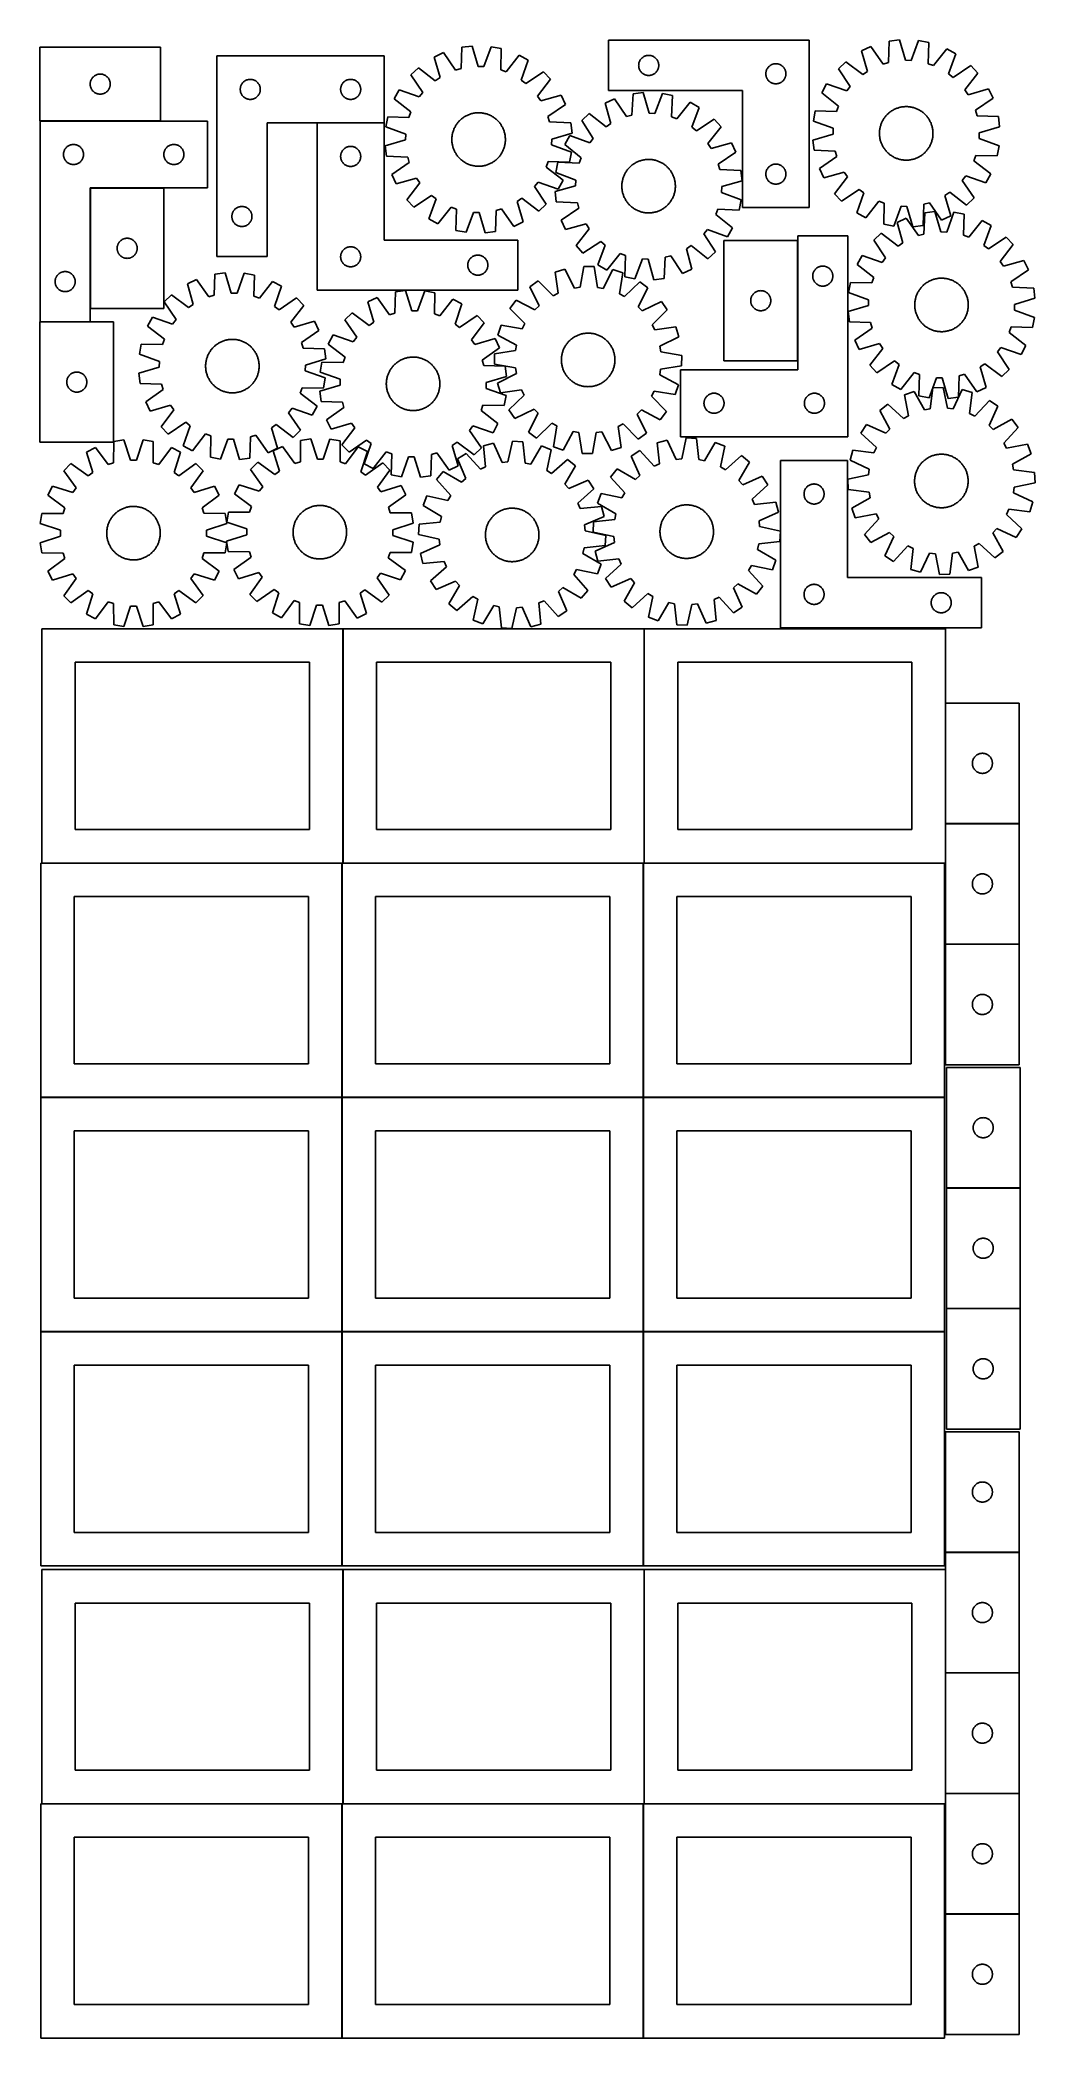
# Model space of a CAD drawing. Header units: millimetres. Extents: x 7 to 1493, y 7 to 2993.
import ezdxf

# ---------------------------------------------------------------- set-up
doc = ezdxf.new("R2010")
doc.units = ezdxf.units.MM
doc.layers.add('COMMON', color=5, linetype='CONTINUOUS', true_color=0x0000ff)
doc.layers.add('CUT', color=7, linetype='CONTINUOUS', true_color=0x000000)

msp = doc.modelspace()

# ---------------------------------------------------------------- linework, layer by layer
at = {"layer": 'COMMON'}
for p, q in [((520.806396, 2869.044399), (420.806396, 2869.044399)), ((81.719638, 2771.606206), (81.719638, 2591.606206)), ((191.819639, 2771.706207), (81.819639, 2771.706207)), ((1138.6684, 2513.285219), (1138.6684, 2693.285219)), ((81.619638, 2571.706207), (6.619638, 2571.706207)), ((459.274233, 1762.823825), (459.274233, 2112.823825)), ((909.474234, 1762.823825), (909.474234, 2112.823825)), ((1359.674234, 2001.772524), (1359.674234, 1821.772524)), ((1359.674234, 1821.572523), (1359.674234, 1762.823825)), ((1469.774235, 1821.672524), (1359.774235, 1821.672524)), ((457.849575, 1762.723825), (9.174232, 1762.723825)), ((457.949576, 1412.623824), (457.949576, 1762.623824)), ((908.049576, 1762.723825), (459.374233, 1762.723825)), ((908.149577, 1412.623824), (908.149577, 1762.623824)), ((1358.249577, 1762.723825), (909.574234, 1762.723825)), ((1469.774235, 1641.472523), (1359.774235, 1641.472523)), ((457.849575, 1412.523824), (7.849575, 1412.523824)), ((457.949576, 1062.423823), (457.949576, 1412.423823)), ((908.049576, 1412.523824), (458.049576, 1412.523824)), ((908.149577, 1062.423823), (908.149577, 1412.423823)), ((1358.249577, 1412.523824), (908.249577, 1412.523824)), ((1471.012425, 1277.098183), (1361.012425, 1277.098183)), ((1471.012425, 1096.898182), (1361.012425, 1096.898182)), ((7.849575, 1062.323822), (457.849575, 1062.323822)), ((457.949576, 712.223822), (457.949576, 1062.223822)), ((458.049576, 1062.323822), (908.049576, 1062.323822)), ((908.149576, 1062.223822), (908.149576, 712.223822)), ((1358.249577, 1062.323823), (908.249577, 1062.323823)), ((1359.774235, 732.523841), (1469.774235, 732.523841)), ((459.274233, 356.724781), (459.274233, 706.724781)), ((909.474234, 356.724781), (909.474234, 706.724781)), ((1359.674234, 706.724781), (1359.674234, 552.423841)), ((1359.674234, 552.22384), (1359.674234, 372.22384)), ((1469.774235, 552.323841), (1359.774235, 552.323841)), ((1359.674234, 372.023839), (1359.674234, 356.724781)), ((1469.774235, 372.12384), (1359.774235, 372.12384)), ((457.849575, 356.624781), (9.174232, 356.624781)), ((457.949576, 6.52478), (457.949576, 356.52478)), ((908.049576, 356.624781), (459.374233, 356.624781)), ((908.149577, 6.52478), (908.149577, 356.52478)), ((1358.249577, 356.624781), (909.574234, 356.624781)), ((1469.774235, 191.923839), (1359.774235, 191.923839))]:
    msp.add_line(p, q, dxfattribs=at)
at = {"layer": 'CUT'}
for p, q in [((1156.156702, 2992.506904), (856.156702, 2992.506904)), ((856.156702, 2992.506904), (856.156702, 2917.506904)), ((1156.156702, 2742.506904), (1156.156702, 2992.506904)), ((1275.665629, 2991.058978), (1274.521531, 2959.315226)), ((1290.928601, 2993.001207), (1275.665629, 2991.058978)), ((1299.986353, 2962.555652), (1290.928601, 2993.001207)), ((1319.454168, 2992.130655), (1308.556707, 2962.294099)), ((1334.570298, 2989.261307), (1319.454168, 2992.130655)), ((1333.776538, 2957.506864), (1334.570298, 2989.261307)), ((186.52484, 2982.033021), (6.52484, 2982.033021)), ((6.52484, 2982.033021), (6.52484, 2872.033021)), ((186.52484, 2872.033021), (186.52484, 2982.033021)), ((270.806396, 2969.144399), (270.806396, 2669.144399)), ((520.806396, 2969.144399), (270.806396, 2969.144399)), ((520.806396, 2869.144399), (520.806396, 2969.144399)), ((609.626897, 2974.059705), (595.696619, 2967.526872)), ((595.696619, 2967.526872), (604.350168, 2936.963972)), ((627.591517, 2947.863385), (609.626897, 2974.059705)), ((637.042971, 2981.985909), (635.828529, 2950.24477)), ((652.310209, 2983.894309), (637.042971, 2981.985909)), ((661.30047, 2953.428755), (652.310209, 2983.894309)), ((680.833777, 2982.960544), (669.870223, 2953.148211)), ((695.943511, 2980.057705), (680.833777, 2982.960544)), ((695.079383, 2948.305098), (695.943511, 2980.057705)), ((722.782487, 2970.355375), (703.143009, 2945.390085)), ((736.255671, 2962.925446), (722.782487, 2970.355375)), ((725.621742, 2932.993953), (736.255671, 2962.925446)), ((901.236204, 2956.549219), (901.335383, 2957.315262)), ((901.335383, 2957.315262), (901.473866, 2958.075185)), ((901.473866, 2958.075185), (901.651286, 2958.82697)), ((901.651286, 2958.82697), (901.867171, 2959.568626)), ((901.867171, 2959.568626), (902.120949, 2960.298185)), ((902.120949, 2960.298185), (902.411948, 2961.013712)), ((902.411948, 2961.013712), (902.739396, 2961.71331)), ((902.739396, 2961.71331), (903.102423, 2962.395125)), ((903.102423, 2962.395125), (903.500068, 2963.057347)), ((903.500068, 2963.057347), (903.931277, 2963.69822)), ((903.931277, 2963.69822), (904.394905, 2964.316046)), ((904.394905, 2964.316046), (904.889723, 2964.909185)), ((904.889723, 2964.909185), (905.414419, 2965.476066)), ((905.414419, 2965.476066), (905.967602, 2966.015184)), ((905.967602, 2966.015184), (906.547804, 2966.52511)), ((906.547804, 2966.52511), (907.153488, 2967.004492)), ((907.153488, 2967.004492), (907.783046, 2967.452059)), ((907.783046, 2967.452059), (908.43481, 2967.866623)), ((908.43481, 2967.866623), (909.107051, 2968.247086)), ((909.107051, 2968.247086), (909.797986, 2968.592438)), ((909.797986, 2968.592438), (910.505783, 2968.901763)), ((910.505783, 2968.901763), (911.228566, 2969.174242)), ((911.228566, 2969.174242), (911.964417, 2969.409152)), ((911.964417, 2969.409152), (912.711386, 2969.605869)), ((912.711386, 2969.605869), (913.46749, 2969.763873)), ((913.46749, 2969.763873), (914.230726, 2969.882744)), ((914.230726, 2969.882744), (914.99907, 2969.962167)), ((914.99907, 2969.962167), (915.770483, 2970.001931)), ((915.770483, 2970.001931), (916.54292, 2970.001931)), ((916.54292, 2970.001931), (917.314334, 2969.962167)), ((917.314334, 2969.962167), (918.082677, 2969.882744)), ((918.082677, 2969.882744), (918.845913, 2969.763873)), ((918.845913, 2969.763873), (919.602018, 2969.605869)), ((919.602018, 2969.605869), (920.348986, 2969.409152)), ((920.348986, 2969.409152), (921.084837, 2969.174242)), ((921.084837, 2969.174242), (921.80762, 2968.901763)), ((921.80762, 2968.901763), (922.515418, 2968.592438)), ((922.515418, 2968.592438), (923.206353, 2968.247086)), ((923.206353, 2968.247086), (923.878594, 2967.866623)), ((923.878594, 2967.866623), (924.530358, 2967.452059)), ((924.530358, 2967.452059), (925.159916, 2967.004492)), ((925.159916, 2967.004492), (925.765599, 2966.52511)), ((925.765599, 2966.52511), (926.345802, 2966.015184)), ((926.345802, 2966.015184), (926.898985, 2965.476066)), ((926.898985, 2965.476066), (927.423681, 2964.909185)), ((927.423681, 2964.909185), (927.918499, 2964.316046)), ((927.918499, 2964.316046), (928.382127, 2963.69822)), ((928.382127, 2963.69822), (928.813335, 2963.057347)), ((928.813335, 2963.057347), (929.21098, 2962.395125)), ((929.21098, 2962.395125), (929.574008, 2961.71331)), ((929.574008, 2961.71331), (929.901455, 2961.013712)), ((929.901455, 2961.013712), (930.192454, 2960.298185)), ((930.192454, 2960.298185), (930.446232, 2959.568626)), ((930.446232, 2959.568626), (930.662118, 2958.82697)), ((930.662118, 2958.82697), (930.839537, 2958.075185)), ((930.839537, 2958.075185), (930.97802, 2957.315262)), ((930.97802, 2957.315262), (931.0772, 2956.549219)), ((1100.505783, 2956.401763), (1101.228566, 2956.674242)), ((1101.228566, 2956.674242), (1101.964417, 2956.909152)), ((1101.964417, 2956.909152), (1102.711386, 2957.105869)), ((1102.711386, 2957.105869), (1103.46749, 2957.263873)), ((1103.46749, 2957.263873), (1104.230726, 2957.382744)), ((1104.230726, 2957.382744), (1104.99907, 2957.462167)), ((1104.99907, 2957.462167), (1105.770483, 2957.501931)), ((1105.770483, 2957.501931), (1106.54292, 2957.501931)), ((1106.54292, 2957.501931), (1107.314334, 2957.462167)), ((1107.314334, 2957.462167), (1108.082677, 2957.382744)), ((1108.082677, 2957.382744), (1108.845913, 2957.263873)), ((1108.845913, 2957.263873), (1109.602018, 2957.105869)), ((1109.602018, 2957.105869), (1110.348986, 2956.909152)), ((1110.348986, 2956.909152), (1111.084837, 2956.674242)), ((1111.084837, 2956.674242), (1111.80762, 2956.401763)), ((1210.762055, 2960.445734), (1199.555666, 2949.903089)), ((1235.98538, 2941.138776), (1210.762055, 2960.445734)), ((1248.267188, 2983.072038), (1234.351421, 2976.50835)), ((1234.351421, 2976.50835), (1243.072678, 2945.964703)), ((1266.289817, 2956.915593), (1248.267188, 2983.072038)), ((1274.521531, 2959.315226), (1266.289817, 2956.915593)), ((1308.556707, 2962.294099), (1299.986353, 2962.555652)), ((1341.846604, 2954.609727), (1333.776538, 2957.506864)), ((1361.430708, 2979.618478), (1341.846604, 2954.609727)), ((1374.920325, 2972.218425), (1361.430708, 2979.618478)), ((1364.352752, 2942.26344), (1374.920325, 2972.218425)), ((81.52484, 2927.033021), (81.544729, 2927.805202)), ((81.544729, 2926.26084), (81.52484, 2927.033021)), ((81.544729, 2927.805202), (81.604342, 2928.575336)), ((81.604342, 2928.575336), (81.703522, 2929.34138)), ((81.703522, 2929.34138), (81.842005, 2930.101302)), ((81.842005, 2930.101302), (82.019424, 2930.853088)), ((82.019424, 2930.853088), (82.235309, 2931.594743)), ((82.235309, 2931.594743), (82.489088, 2932.324302)), ((82.489088, 2932.324302), (82.780086, 2933.03983)), ((82.780086, 2933.03983), (83.107534, 2933.739428)), ((83.107534, 2933.739428), (83.470561, 2934.421242)), ((83.470561, 2934.421242), (83.868207, 2935.083464)), ((83.868207, 2935.083464), (84.299415, 2935.724337)), ((84.299415, 2935.724337), (84.763043, 2936.342163)), ((84.763043, 2936.342163), (85.257861, 2936.935303)), ((85.257861, 2936.935303), (85.782557, 2937.502183)), ((85.782557, 2937.502183), (86.33574, 2938.041301)), ((86.33574, 2938.041301), (86.915942, 2938.551228)), ((86.915942, 2938.551228), (87.521626, 2939.03061)), ((87.521626, 2939.03061), (88.151184, 2939.478176)), ((88.151184, 2939.478176), (88.802948, 2939.89274)), ((88.802948, 2939.89274), (89.475189, 2940.273203)), ((89.475189, 2940.273203), (90.166124, 2940.618555)), ((90.166124, 2940.618555), (90.873922, 2940.92788)), ((90.873922, 2940.92788), (91.596704, 2941.200359)), ((91.596704, 2941.200359), (92.332555, 2941.435269)), ((92.332555, 2941.435269), (93.079524, 2941.631987)), ((93.079524, 2941.631987), (93.835629, 2941.78999)), ((93.835629, 2941.78999), (94.598865, 2941.908861)), ((94.598865, 2941.908861), (95.367208, 2941.988284)), ((95.367208, 2941.988284), (96.138621, 2942.028048)), ((96.138621, 2942.028048), (96.911059, 2942.028048)), ((96.911059, 2942.028048), (97.682472, 2941.988284)), ((97.682472, 2941.988284), (98.450815, 2941.908861)), ((98.450815, 2941.908861), (99.214051, 2941.78999)), ((99.214051, 2941.78999), (99.970156, 2941.631987)), ((99.970156, 2941.631987), (100.717125, 2941.435269)), ((100.717125, 2941.435269), (101.452976, 2941.200359)), ((101.452976, 2941.200359), (102.175758, 2940.92788)), ((102.175758, 2940.92788), (102.883556, 2940.618555)), ((102.883556, 2940.618555), (103.574491, 2940.273203)), ((103.574491, 2940.273203), (104.246732, 2939.89274)), ((104.246732, 2939.89274), (104.898496, 2939.478176)), ((104.898496, 2939.478176), (105.528054, 2939.03061)), ((105.528054, 2939.03061), (106.133738, 2938.551228)), ((106.133738, 2938.551228), (106.71394, 2938.041301)), ((106.71394, 2938.041301), (107.267123, 2937.502183)), ((107.267123, 2937.502183), (107.791819, 2936.935303)), ((107.791819, 2936.935303), (108.286637, 2936.342163)), ((108.286637, 2936.342163), (108.750265, 2935.724337)), ((108.750265, 2935.724337), (109.181473, 2935.083464)), ((109.181473, 2935.083464), (109.579119, 2934.421242)), ((109.579119, 2934.421242), (109.942146, 2933.739428)), ((109.942146, 2933.739428), (110.269594, 2933.03983)), ((110.269594, 2933.03983), (110.560592, 2932.324302)), ((110.560592, 2932.324302), (110.814371, 2931.594743)), ((110.814371, 2931.594743), (111.030256, 2930.853088)), ((111.030256, 2930.853088), (111.207675, 2930.101302)), ((111.207675, 2930.101302), (111.346158, 2929.34138)), ((111.346158, 2929.34138), (111.445338, 2928.575336)), ((111.445338, 2928.575336), (111.504951, 2927.805202)), ((111.504951, 2927.805202), (111.52484, 2927.033021)), ((111.52484, 2927.033021), (111.504951, 2926.26084)), ((307.566214, 2926.19405), (307.946676, 2926.866291)), ((307.946676, 2926.866291), (308.36124, 2927.518055)), ((308.36124, 2927.518055), (308.808807, 2928.147613)), ((308.808807, 2928.147613), (309.288189, 2928.753296)), ((309.288189, 2928.753296), (309.798115, 2929.333499)), ((309.798115, 2929.333499), (310.337233, 2929.886682)), ((310.337233, 2929.886682), (310.904114, 2930.411378)), ((310.904114, 2930.411378), (311.497253, 2930.906196)), ((311.497253, 2930.906196), (312.115079, 2931.369824)), ((312.115079, 2931.369824), (312.755953, 2931.801032)), ((312.755953, 2931.801032), (313.418175, 2932.198677)), ((313.418175, 2932.198677), (314.099989, 2932.561705)), ((314.099989, 2932.561705), (314.799587, 2932.889152)), ((314.799587, 2932.889152), (315.515114, 2933.180151)), ((315.515114, 2933.180151), (316.244673, 2933.433929)), ((316.244673, 2933.433929), (316.986329, 2933.649815)), ((316.986329, 2933.649815), (317.738115, 2933.827234)), ((317.738115, 2933.827234), (318.498037, 2933.965717)), ((318.498037, 2933.965717), (319.264081, 2934.064897)), ((319.264081, 2934.064897), (320.034214, 2934.12451)), ((320.034214, 2934.12451), (320.806396, 2934.144399)), ((320.806396, 2934.144399), (321.578577, 2934.12451)), ((321.578577, 2934.12451), (322.348711, 2934.064897)), ((322.348711, 2934.064897), (323.114754, 2933.965717)), ((323.114754, 2933.965717), (323.874677, 2933.827234)), ((323.874677, 2933.827234), (324.626462, 2933.649815)), ((324.626462, 2933.649815), (325.368118, 2933.433929)), ((325.368118, 2933.433929), (326.097677, 2933.180151)), ((326.097677, 2933.180151), (326.813204, 2932.889152)), ((326.813204, 2932.889152), (327.512802, 2932.561705)), ((327.512802, 2932.561705), (328.194617, 2932.198677)), ((328.194617, 2932.198677), (328.856839, 2931.801032)), ((328.856839, 2931.801032), (329.497712, 2931.369824)), ((329.497712, 2931.369824), (330.115538, 2930.906196)), ((330.115538, 2930.906196), (330.708677, 2930.411378)), ((330.708677, 2930.411378), (331.275558, 2929.886682)), ((331.275558, 2929.886682), (331.814676, 2929.333499)), ((331.814676, 2929.333499), (332.324602, 2928.753296)), ((332.324602, 2928.753296), (332.803984, 2928.147613)), ((332.803984, 2928.147613), (333.251551, 2927.518055)), ((333.251551, 2927.518055), (333.666115, 2926.866291)), ((333.666115, 2926.866291), (334.046578, 2926.19405)), ((457.566214, 2926.19405), (457.946676, 2926.866291)), ((457.946676, 2926.866291), (458.36124, 2927.518055)), ((458.36124, 2927.518055), (458.808807, 2928.147613)), ((458.808807, 2928.147613), (459.288189, 2928.753296)), ((459.288189, 2928.753296), (459.798115, 2929.333499)), ((459.798115, 2929.333499), (460.337233, 2929.886682)), ((460.337233, 2929.886682), (460.904114, 2930.411378)), ((460.904114, 2930.411378), (461.497253, 2930.906196)), ((461.497253, 2930.906196), (462.115079, 2931.369824)), ((462.115079, 2931.369824), (462.755953, 2931.801032)), ((462.755953, 2931.801032), (463.418175, 2932.198677)), ((463.418175, 2932.198677), (464.099989, 2932.561705)), ((464.099989, 2932.561705), (464.799587, 2932.889152)), ((464.799587, 2932.889152), (465.515114, 2933.180151)), ((465.515114, 2933.180151), (466.244673, 2933.433929)), ((466.244673, 2933.433929), (466.986329, 2933.649815)), ((466.986329, 2933.649815), (467.738115, 2933.827234)), ((467.738115, 2933.827234), (468.498037, 2933.965717)), ((468.498037, 2933.965717), (469.264081, 2934.064897)), ((469.264081, 2934.064897), (470.034214, 2934.12451)), ((470.034214, 2934.12451), (470.806396, 2934.144399)), ((470.806396, 2934.144399), (471.578577, 2934.12451)), ((471.578577, 2934.12451), (472.348711, 2934.064897)), ((472.348711, 2934.064897), (473.114754, 2933.965717)), ((473.114754, 2933.965717), (473.874677, 2933.827234)), ((473.874677, 2933.827234), (474.626462, 2933.649815)), ((474.626462, 2933.649815), (475.368118, 2933.433929)), ((475.368118, 2933.433929), (476.097677, 2933.180151)), ((476.097677, 2933.180151), (476.813204, 2932.889152)), ((476.813204, 2932.889152), (477.512802, 2932.561705)), ((477.512802, 2932.561705), (478.194617, 2932.198677)), ((478.194617, 2932.198677), (478.856839, 2931.801032)), ((478.856839, 2931.801032), (479.497712, 2931.369824)), ((479.497712, 2931.369824), (480.115538, 2930.906196)), ((480.115538, 2930.906196), (480.708677, 2930.411378)), ((480.708677, 2930.411378), (481.275558, 2929.886682)), ((481.275558, 2929.886682), (481.814676, 2929.333499)), ((481.814676, 2929.333499), (482.324602, 2928.753296)), ((482.324602, 2928.753296), (482.803984, 2928.147613)), ((482.803984, 2928.147613), (483.251551, 2927.518055)), ((483.251551, 2927.518055), (483.666115, 2926.866291)), ((483.666115, 2926.866291), (484.046578, 2926.19405)), ((572.071715, 2951.516571), (560.84199, 2940.998785)), ((560.84199, 2940.998785), (578.516459, 2914.605834)), ((597.252192, 2932.153763), (572.071715, 2951.516571)), ((604.350168, 2936.963972), (597.252192, 2932.153763)), ((635.828529, 2950.24477), (627.591517, 2947.863385)), ((669.870223, 2953.148211), (661.30047, 2953.428755)), ((703.143009, 2945.390085), (695.079383, 2948.305098)), ((732.389917, 2927.729813), (725.621742, 2932.993953)), ((758.782869, 2945.404282), (732.389917, 2927.729813)), ((749.937846, 2908.99408), (769.300655, 2934.174557)), ((769.300655, 2934.174557), (758.782869, 2945.404282)), ((901.156702, 2955.006904), (901.17659, 2955.779085)), ((901.17659, 2954.234722), (901.156702, 2955.006904)), ((901.17659, 2955.779085), (901.236204, 2956.549219)), ((901.236204, 2953.464589), (901.17659, 2954.234722)), ((901.335383, 2952.698545), (901.236204, 2953.464589)), ((901.473866, 2951.938623), (901.335383, 2952.698545)), ((901.651286, 2951.186837), (901.473866, 2951.938623)), ((901.867171, 2950.445181), (901.651286, 2951.186837)), ((902.120949, 2949.715622), (901.867171, 2950.445181)), ((902.411948, 2949.000095), (902.120949, 2949.715622)), ((902.739396, 2948.300497), (902.411948, 2949.000095)), ((903.102423, 2947.618683), (902.739396, 2948.300497)), ((903.500068, 2946.956461), (903.102423, 2947.618683)), ((903.931277, 2946.315587), (903.500068, 2946.956461)), ((904.394905, 2945.697761), (903.931277, 2946.315587)), ((904.889723, 2945.104622), (904.394905, 2945.697761)), ((905.414419, 2944.537741), (904.889723, 2945.104622)), ((905.967602, 2943.998623), (905.414419, 2944.537741)), ((906.547804, 2943.488697), (905.967602, 2943.998623)), ((907.153488, 2943.009315), (906.547804, 2943.488697)), ((907.783046, 2942.561748), (907.153488, 2943.009315)), ((908.43481, 2942.147184), (907.783046, 2942.561748)), ((909.107051, 2941.766722), (908.43481, 2942.147184)), ((909.797986, 2941.42137), (909.107051, 2941.766722)), ((910.505783, 2941.112044), (909.797986, 2941.42137)), ((911.228566, 2940.839565), (910.505783, 2941.112044)), ((911.964417, 2940.604655), (911.228566, 2940.839565)), ((912.711386, 2940.407938), (911.964417, 2940.604655)), ((913.46749, 2940.249934), (912.711386, 2940.407938)), ((914.230726, 2940.131063), (913.46749, 2940.249934)), ((914.99907, 2940.051641), (914.230726, 2940.131063)), ((915.770483, 2940.011877), (914.99907, 2940.051641)), ((916.54292, 2940.011877), (915.770483, 2940.011877)), ((917.314334, 2940.051641), (916.54292, 2940.011877)), ((918.082677, 2940.131063), (917.314334, 2940.051641)), ((918.845913, 2940.249934), (918.082677, 2940.131063)), ((919.602018, 2940.407938), (918.845913, 2940.249934)), ((920.348986, 2940.604655), (919.602018, 2940.407938)), ((921.084837, 2940.839565), (920.348986, 2940.604655)), ((921.80762, 2941.112044), (921.084837, 2940.839565)), ((922.515418, 2941.42137), (921.80762, 2941.112044)), ((923.206353, 2941.766722), (922.515418, 2941.42137)), ((923.878594, 2942.147184), (923.206353, 2941.766722)), ((924.530358, 2942.561748), (923.878594, 2942.147184)), ((925.159916, 2943.009315), (924.530358, 2942.561748)), ((925.765599, 2943.488697), (925.159916, 2943.009315)), ((926.345802, 2943.998623), (925.765599, 2943.488697)), ((926.898985, 2944.537741), (926.345802, 2943.998623)), ((927.423681, 2945.104622), (926.898985, 2944.537741)), ((927.918499, 2945.697761), (927.423681, 2945.104622)), ((928.382127, 2946.315587), (927.918499, 2945.697761)), ((928.813335, 2946.956461), (928.382127, 2946.315587)), ((929.21098, 2947.618683), (928.813335, 2946.956461)), ((929.574008, 2948.300497), (929.21098, 2947.618683)), ((929.901455, 2949.000095), (929.574008, 2948.300497)), ((930.192454, 2949.715622), (929.901455, 2949.000095)), ((930.446232, 2950.445181), (930.192454, 2949.715622)), ((930.662118, 2951.186837), (930.446232, 2950.445181)), ((930.839537, 2951.938623), (930.662118, 2951.186837)), ((930.97802, 2952.698545), (930.839537, 2951.938623)), ((931.0772, 2953.464589), (930.97802, 2952.698545)), ((931.0772, 2956.549219), (931.136813, 2955.779085)), ((931.136813, 2954.234722), (931.0772, 2953.464589)), ((931.136813, 2955.779085), (931.156702, 2955.006904)), ((931.156702, 2955.006904), (931.136813, 2954.234722)), ((1091.156702, 2942.506904), (1091.17659, 2943.279085)), ((1091.17659, 2941.734722), (1091.156702, 2942.506904)), ((1091.17659, 2943.279085), (1091.236204, 2944.049219)), ((1091.236204, 2940.964589), (1091.17659, 2941.734722)), ((1091.236204, 2944.049219), (1091.335383, 2944.815262)), ((1091.335383, 2940.198545), (1091.236204, 2940.964589)), ((1091.335383, 2944.815262), (1091.473866, 2945.575185)), ((1091.473866, 2939.438623), (1091.335383, 2940.198545)), ((1091.473866, 2945.575185), (1091.651286, 2946.32697)), ((1091.651286, 2938.686837), (1091.473866, 2939.438623)), ((1091.651286, 2946.32697), (1091.867171, 2947.068626)), ((1091.867171, 2937.945181), (1091.651286, 2938.686837)), ((1091.867171, 2947.068626), (1092.120949, 2947.798185)), ((1092.120949, 2937.215622), (1091.867171, 2937.945181)), ((1092.120949, 2947.798185), (1092.411948, 2948.513712)), ((1092.411948, 2936.500095), (1092.120949, 2937.215622)), ((1092.411948, 2948.513712), (1092.739396, 2949.21331)), ((1092.739396, 2935.800497), (1092.411948, 2936.500095)), ((1092.739396, 2949.21331), (1093.102423, 2949.895125)), ((1093.102423, 2935.118683), (1092.739396, 2935.800497)), ((1093.102423, 2949.895125), (1093.500068, 2950.557347)), ((1093.500068, 2934.456461), (1093.102423, 2935.118683)), ((1093.500068, 2950.557347), (1093.931277, 2951.19822)), ((1093.931277, 2933.815587), (1093.500068, 2934.456461)), ((1093.931277, 2951.19822), (1094.394905, 2951.816046)), ((1094.394905, 2933.197761), (1093.931277, 2933.815587)), ((1094.394905, 2951.816046), (1094.889723, 2952.409185)), ((1094.889723, 2932.604622), (1094.394905, 2933.197761)), ((1094.889723, 2952.409185), (1095.414419, 2952.976066)), ((1095.414419, 2932.037741), (1094.889723, 2932.604622)), ((1095.414419, 2952.976066), (1095.967602, 2953.515184)), ((1095.967602, 2931.498623), (1095.414419, 2932.037741)), ((1095.967602, 2953.515184), (1096.547804, 2954.02511)), ((1096.547804, 2930.988697), (1095.967602, 2931.498623)), ((1096.547804, 2954.02511), (1097.153488, 2954.504492)), ((1097.153488, 2930.509315), (1096.547804, 2930.988697)), ((1097.153488, 2954.504492), (1097.783046, 2954.952059)), ((1097.783046, 2930.061748), (1097.153488, 2930.509315)), ((1097.783046, 2954.952059), (1098.43481, 2955.366623)), ((1098.43481, 2929.647184), (1097.783046, 2930.061748)), ((1098.43481, 2955.366623), (1099.107051, 2955.747086)), ((1099.107051, 2929.266722), (1098.43481, 2929.647184)), ((1099.107051, 2955.747086), (1099.797986, 2956.092438)), ((1099.797986, 2928.92137), (1099.107051, 2929.266722)), ((1099.797986, 2956.092438), (1100.505783, 2956.401763)), ((1100.505783, 2928.612044), (1099.797986, 2928.92137)), ((1101.228566, 2928.339565), (1100.505783, 2928.612044)), ((1101.964417, 2928.104655), (1101.228566, 2928.339565)), ((1102.711386, 2927.907938), (1101.964417, 2928.104655)), ((1103.46749, 2927.749934), (1102.711386, 2927.907938)), ((1104.230726, 2927.631063), (1103.46749, 2927.749934)), ((1104.99907, 2927.551641), (1104.230726, 2927.631063)), ((1105.770483, 2927.511877), (1104.99907, 2927.551641)), ((1106.54292, 2927.511877), (1105.770483, 2927.511877)), ((1107.314334, 2927.551641), (1106.54292, 2927.511877)), ((1108.082677, 2927.631063), (1107.314334, 2927.551641)), ((1108.845913, 2927.749934), (1108.082677, 2927.631063)), ((1109.602018, 2927.907938), (1108.845913, 2927.749934)), ((1110.348986, 2928.104655), (1109.602018, 2927.907938)), ((1111.084837, 2928.339565), (1110.348986, 2928.104655)), ((1111.80762, 2928.612044), (1111.084837, 2928.339565)), ((1111.80762, 2956.401763), (1112.515418, 2956.092438)), ((1112.515418, 2928.92137), (1111.80762, 2928.612044)), ((1112.515418, 2956.092438), (1113.206353, 2955.747086)), ((1113.206353, 2929.266722), (1112.515418, 2928.92137)), ((1113.206353, 2955.747086), (1113.878594, 2955.366623)), ((1113.878594, 2929.647184), (1113.206353, 2929.266722)), ((1113.878594, 2955.366623), (1114.530358, 2954.952059)), ((1114.530358, 2930.061748), (1113.878594, 2929.647184)), ((1114.530358, 2954.952059), (1115.159916, 2954.504492)), ((1115.159916, 2930.509315), (1114.530358, 2930.061748)), ((1115.159916, 2954.504492), (1115.765599, 2954.02511)), ((1115.765599, 2930.988697), (1115.159916, 2930.509315)), ((1115.765599, 2954.02511), (1116.345802, 2953.515184)), ((1116.345802, 2931.498623), (1115.765599, 2930.988697)), ((1116.345802, 2953.515184), (1116.898985, 2952.976066)), ((1116.898985, 2932.037741), (1116.345802, 2931.498623)), ((1116.898985, 2952.976066), (1117.423681, 2952.409185)), ((1117.423681, 2932.604622), (1116.898985, 2932.037741)), ((1117.423681, 2952.409185), (1117.918499, 2951.816046)), ((1117.918499, 2933.197761), (1117.423681, 2932.604622)), ((1117.918499, 2951.816046), (1118.382127, 2951.19822)), ((1118.382127, 2933.815587), (1117.918499, 2933.197761)), ((1118.382127, 2951.19822), (1118.813335, 2950.557347)), ((1118.813335, 2934.456461), (1118.382127, 2933.815587)), ((1118.813335, 2950.557347), (1119.21098, 2949.895125)), ((1119.21098, 2935.118683), (1118.813335, 2934.456461)), ((1119.21098, 2949.895125), (1119.574008, 2949.21331)), ((1119.574008, 2935.800497), (1119.21098, 2935.118683)), ((1119.574008, 2949.21331), (1119.901455, 2948.513712)), ((1119.901455, 2936.500095), (1119.574008, 2935.800497)), ((1119.901455, 2948.513712), (1120.192454, 2947.798185)), ((1120.192454, 2937.215622), (1119.901455, 2936.500095)), ((1120.192454, 2947.798185), (1120.446232, 2947.068626)), ((1120.446232, 2937.945181), (1120.192454, 2937.215622)), ((1120.446232, 2947.068626), (1120.662118, 2946.32697)), ((1120.662118, 2938.686837), (1120.446232, 2937.945181)), ((1120.662118, 2946.32697), (1120.839537, 2945.575185)), ((1120.839537, 2939.438623), (1120.662118, 2938.686837)), ((1120.839537, 2945.575185), (1120.97802, 2944.815262)), ((1120.97802, 2940.198545), (1120.839537, 2939.438623)), ((1120.97802, 2944.815262), (1121.0772, 2944.049219)), ((1121.0772, 2940.964589), (1120.97802, 2940.198545)), ((1121.0772, 2944.049219), (1121.136813, 2943.279085)), ((1121.136813, 2941.734722), (1121.0772, 2940.964589)), ((1121.136813, 2943.279085), (1121.156702, 2942.506904)), ((1121.156702, 2942.506904), (1121.136813, 2941.734722)), ((1182.084467, 2927.337118), (1174.684414, 2913.847501)), ((1212.039452, 2916.769545), (1182.084467, 2927.337118)), ((1199.555666, 2949.903089), (1217.28858, 2923.54937)), ((1243.072678, 2945.964703), (1235.98538, 2941.138776)), ((1371.132577, 2937.014312), (1364.352752, 2942.26344)), ((1397.486296, 2954.747226), (1371.132577, 2937.014312)), ((1388.721983, 2918.317512), (1408.028942, 2943.540837)), ((1408.028942, 2943.540837), (1397.486296, 2954.747226)), ((81.604342, 2925.490706), (81.544729, 2926.26084)), ((81.703522, 2924.724662), (81.604342, 2925.490706)), ((81.842005, 2923.96474), (81.703522, 2924.724662)), ((82.019424, 2923.212954), (81.842005, 2923.96474)), ((82.235309, 2922.471298), (82.019424, 2923.212954)), ((82.489088, 2921.74174), (82.235309, 2922.471298)), ((82.780086, 2921.026212), (82.489088, 2921.74174)), ((83.107534, 2920.326614), (82.780086, 2921.026212)), ((83.470561, 2919.6448), (83.107534, 2920.326614)), ((83.868207, 2918.982578), (83.470561, 2919.6448)), ((84.299415, 2918.341704), (83.868207, 2918.982578)), ((84.763043, 2917.723879), (84.299415, 2918.341704)), ((85.257861, 2917.130739), (84.763043, 2917.723879)), ((85.782557, 2916.563859), (85.257861, 2917.130739)), ((86.33574, 2916.02474), (85.782557, 2916.563859)), ((86.915942, 2915.514814), (86.33574, 2916.02474)), ((87.521626, 2915.035432), (86.915942, 2915.514814)), ((88.151184, 2914.587866), (87.521626, 2915.035432)), ((88.802948, 2914.173302), (88.151184, 2914.587866)), ((89.475189, 2913.792839), (88.802948, 2914.173302)), ((90.166124, 2913.447487), (89.475189, 2913.792839)), ((90.873922, 2913.138161), (90.166124, 2913.447487)), ((91.596704, 2912.865683), (90.873922, 2913.138161)), ((92.332555, 2912.630773), (91.596704, 2912.865683)), ((93.079524, 2912.434055), (92.332555, 2912.630773)), ((93.835629, 2912.276052), (93.079524, 2912.434055)), ((94.598865, 2912.157181), (93.835629, 2912.276052)), ((95.367208, 2912.077758), (94.598865, 2912.157181)), ((96.138621, 2912.037994), (95.367208, 2912.077758)), ((96.911059, 2912.037994), (96.138621, 2912.037994)), ((97.682472, 2912.077758), (96.911059, 2912.037994)), ((98.450815, 2912.157181), (97.682472, 2912.077758)), ((99.214051, 2912.276052), (98.450815, 2912.157181)), ((99.970156, 2912.434055), (99.214051, 2912.276052)), ((100.717125, 2912.630773), (99.970156, 2912.434055)), ((101.452976, 2912.865683), (100.717125, 2912.630773)), ((102.175758, 2913.138161), (101.452976, 2912.865683)), ((102.883556, 2913.447487), (102.175758, 2913.138161)), ((103.574491, 2913.792839), (102.883556, 2913.447487)), ((104.246732, 2914.173302), (103.574491, 2913.792839)), ((104.898496, 2914.587866), (104.246732, 2914.173302)), ((105.528054, 2915.035432), (104.898496, 2914.587866)), ((106.133738, 2915.514814), (105.528054, 2915.035432)), ((106.71394, 2916.02474), (106.133738, 2915.514814)), ((107.267123, 2916.563859), (106.71394, 2916.02474)), ((107.791819, 2917.130739), (107.267123, 2916.563859)), ((108.286637, 2917.723879), (107.791819, 2917.130739)), ((108.750265, 2918.341704), (108.286637, 2917.723879)), ((109.181473, 2918.982578), (108.750265, 2918.341704)), ((109.579119, 2919.6448), (109.181473, 2918.982578)), ((109.942146, 2920.326614), (109.579119, 2919.6448)), ((110.269594, 2921.026212), (109.942146, 2920.326614)), ((110.560592, 2921.74174), (110.269594, 2921.026212)), ((110.814371, 2922.471298), (110.560592, 2921.74174)), ((111.030256, 2923.212954), (110.814371, 2922.471298)), ((111.207675, 2923.96474), (111.030256, 2923.212954)), ((111.346158, 2924.724662), (111.207675, 2923.96474)), ((111.445338, 2925.490706), (111.346158, 2924.724662)), ((111.504951, 2926.26084), (111.445338, 2925.490706)), ((305.811369, 2919.530617), (305.851133, 2920.302031)), ((305.811369, 2918.75818), (305.811369, 2919.530617)), ((305.851133, 2917.986767), (305.811369, 2918.75818)), ((305.851133, 2920.302031), (305.930555, 2921.070374)), ((305.930555, 2917.218423), (305.851133, 2917.986767)), ((305.930555, 2921.070374), (306.049426, 2921.83361)), ((306.049426, 2916.455187), (305.930555, 2917.218423)), ((306.049426, 2921.83361), (306.20743, 2922.589715)), ((306.20743, 2915.699083), (306.049426, 2916.455187)), ((306.20743, 2922.589715), (306.404147, 2923.336683)), ((306.404147, 2914.952114), (306.20743, 2915.699083)), ((306.404147, 2923.336683), (306.639057, 2924.072534)), ((306.639057, 2914.216263), (306.404147, 2914.952114)), ((306.639057, 2924.072534), (306.911536, 2924.795317)), ((306.911536, 2913.49348), (306.639057, 2914.216263)), ((306.911536, 2924.795317), (307.220862, 2925.503115)), ((307.220862, 2912.785683), (306.911536, 2913.49348)), ((307.220862, 2925.503115), (307.566214, 2926.19405)), ((307.566214, 2912.094748), (307.220862, 2912.785683)), ((307.946676, 2911.422507), (307.566214, 2912.094748)), ((308.36124, 2910.770743), (307.946676, 2911.422507)), ((308.808807, 2910.141184), (308.36124, 2910.770743)), ((309.288189, 2909.535501), (308.808807, 2910.141184)), ((309.798115, 2908.955299), (309.288189, 2909.535501)), ((310.337233, 2908.402116), (309.798115, 2908.955299)), ((310.904114, 2907.87742), (310.337233, 2908.402116)), ((311.497253, 2907.382602), (310.904114, 2907.87742)), ((312.115079, 2906.918974), (311.497253, 2907.382602)), ((312.755953, 2906.487765), (312.115079, 2906.918974)), ((313.418175, 2906.09012), (312.755953, 2906.487765)), ((314.099989, 2905.727092), (313.418175, 2906.09012)), ((314.799587, 2905.399645), (314.099989, 2905.727092)), ((315.515114, 2905.108646), (314.799587, 2905.399645)), ((316.244673, 2904.854868), (315.515114, 2905.108646)), ((316.986329, 2904.638983), (316.244673, 2904.854868)), ((317.738115, 2904.461563), (316.986329, 2904.638983)), ((318.498037, 2904.32308), (317.738115, 2904.461563)), ((319.264081, 2904.223901), (318.498037, 2904.32308)), ((320.034214, 2904.164287), (319.264081, 2904.223901)), ((320.806396, 2904.144399), (320.034214, 2904.164287)), ((321.578577, 2904.164287), (320.806396, 2904.144399)), ((322.348711, 2904.223901), (321.578577, 2904.164287)), ((323.114754, 2904.32308), (322.348711, 2904.223901)), ((323.874677, 2904.461563), (323.114754, 2904.32308)), ((324.626462, 2904.638983), (323.874677, 2904.461563)), ((325.368118, 2904.854868), (324.626462, 2904.638983)), ((326.097677, 2905.108646), (325.368118, 2904.854868)), ((326.813204, 2905.399645), (326.097677, 2905.108646)), ((327.512802, 2905.727092), (326.813204, 2905.399645)), ((328.194617, 2906.09012), (327.512802, 2905.727092)), ((328.856839, 2906.487765), (328.194617, 2906.09012)), ((329.497712, 2906.918974), (328.856839, 2906.487765)), ((330.115538, 2907.382602), (329.497712, 2906.918974)), ((330.708677, 2907.87742), (330.115538, 2907.382602)), ((331.275558, 2908.402116), (330.708677, 2907.87742)), ((331.814676, 2908.955299), (331.275558, 2908.402116)), ((332.324602, 2909.535501), (331.814676, 2908.955299)), ((332.803984, 2910.141184), (332.324602, 2909.535501)), ((333.251551, 2910.770743), (332.803984, 2910.141184)), ((333.666115, 2911.422507), (333.251551, 2910.770743)), ((334.046578, 2912.094748), (333.666115, 2911.422507)), ((334.046578, 2926.19405), (334.39193, 2925.503115)), ((334.39193, 2912.785683), (334.046578, 2912.094748)), ((334.39193, 2925.503115), (334.701255, 2924.795317)), ((334.701255, 2913.49348), (334.39193, 2912.785683)), ((334.701255, 2924.795317), (334.973734, 2924.072534)), ((334.973734, 2914.216263), (334.701255, 2913.49348)), ((334.973734, 2924.072534), (335.208644, 2923.336683)), ((335.208644, 2914.952114), (334.973734, 2914.216263)), ((335.208644, 2923.336683), (335.405361, 2922.589715)), ((335.405361, 2915.699083), (335.208644, 2914.952114)), ((335.405361, 2922.589715), (335.563365, 2921.83361)), ((335.563365, 2916.455187), (335.405361, 2915.699083)), ((335.563365, 2921.83361), (335.682236, 2921.070374)), ((335.682236, 2917.218423), (335.563365, 2916.455187)), ((335.682236, 2921.070374), (335.761658, 2920.302031)), ((335.761658, 2917.986767), (335.682236, 2917.218423)), ((335.761658, 2920.302031), (335.801423, 2919.530617)), ((335.801423, 2918.75818), (335.761658, 2917.986767)), ((335.801423, 2919.530617), (335.801423, 2918.75818)), ((455.811369, 2919.530617), (455.851133, 2920.302031)), ((455.811369, 2918.75818), (455.811369, 2919.530617)), ((455.851133, 2917.986767), (455.811369, 2918.75818)), ((455.851133, 2920.302031), (455.930555, 2921.070374)), ((455.930555, 2917.218423), (455.851133, 2917.986767)), ((455.930555, 2921.070374), (456.049426, 2921.83361)), ((456.049426, 2916.455187), (455.930555, 2917.218423)), ((456.049426, 2921.83361), (456.20743, 2922.589715)), ((456.20743, 2915.699083), (456.049426, 2916.455187)), ((456.20743, 2922.589715), (456.404147, 2923.336683)), ((456.404147, 2914.952114), (456.20743, 2915.699083)), ((456.404147, 2923.336683), (456.639057, 2924.072534)), ((456.639057, 2914.216263), (456.404147, 2914.952114)), ((456.639057, 2924.072534), (456.911536, 2924.795317)), ((456.911536, 2913.49348), (456.639057, 2914.216263)), ((456.911536, 2924.795317), (457.220862, 2925.503115)), ((457.220862, 2912.785683), (456.911536, 2913.49348)), ((457.220862, 2925.503115), (457.566214, 2926.19405)), ((457.566214, 2912.094748), (457.220862, 2912.785683)), ((457.946676, 2911.422507), (457.566214, 2912.094748)), ((458.36124, 2910.770743), (457.946676, 2911.422507)), ((458.808807, 2910.141184), (458.36124, 2910.770743)), ((459.288189, 2909.535501), (458.808807, 2910.141184)), ((459.798115, 2908.955299), (459.288189, 2909.535501)), ((460.337233, 2908.402116), (459.798115, 2908.955299)), ((460.904114, 2907.87742), (460.337233, 2908.402116)), ((461.497253, 2907.382602), (460.904114, 2907.87742)), ((462.115079, 2906.918974), (461.497253, 2907.382602)), ((462.755953, 2906.487765), (462.115079, 2906.918974)), ((463.418175, 2906.09012), (462.755953, 2906.487765)), ((464.099989, 2905.727092), (463.418175, 2906.09012)), ((464.799587, 2905.399645), (464.099989, 2905.727092)), ((465.515114, 2905.108646), (464.799587, 2905.399645)), ((466.244673, 2904.854868), (465.515114, 2905.108646)), ((466.986329, 2904.638983), (466.244673, 2904.854868)), ((467.738115, 2904.461563), (466.986329, 2904.638983)), ((468.498037, 2904.32308), (467.738115, 2904.461563)), ((469.264081, 2904.223901), (468.498037, 2904.32308)), ((470.034214, 2904.164287), (469.264081, 2904.223901)), ((470.806396, 2904.144399), (470.034214, 2904.164287)), ((471.578577, 2904.164287), (470.806396, 2904.144399)), ((472.348711, 2904.223901), (471.578577, 2904.164287)), ((473.114754, 2904.32308), (472.348711, 2904.223901)), ((473.874677, 2904.461563), (473.114754, 2904.32308)), ((474.626462, 2904.638983), (473.874677, 2904.461563)), ((475.368118, 2904.854868), (474.626462, 2904.638983)), ((476.097677, 2905.108646), (475.368118, 2904.854868)), ((476.813204, 2905.399645), (476.097677, 2905.108646)), ((477.512802, 2905.727092), (476.813204, 2905.399645)), ((478.194617, 2906.09012), (477.512802, 2905.727092)), ((478.856839, 2906.487765), (478.194617, 2906.09012)), ((479.497712, 2906.918974), (478.856839, 2906.487765)), ((480.115538, 2907.382602), (479.497712, 2906.918974)), ((480.708677, 2907.87742), (480.115538, 2907.382602)), ((481.275558, 2908.402116), (480.708677, 2907.87742)), ((481.814676, 2908.955299), (481.275558, 2908.402116)), ((482.324602, 2909.535501), (481.814676, 2908.955299)), ((482.803984, 2910.141184), (482.324602, 2909.535501)), ((483.251551, 2910.770743), (482.803984, 2910.141184)), ((483.666115, 2911.422507), (483.251551, 2910.770743)), ((484.046578, 2912.094748), (483.666115, 2911.422507)), ((484.046578, 2926.19405), (484.39193, 2925.503115)), ((484.39193, 2912.785683), (484.046578, 2912.094748)), ((484.39193, 2925.503115), (484.701255, 2924.795317)), ((484.701255, 2913.49348), (484.39193, 2912.785683)), ((484.701255, 2924.795317), (484.973734, 2924.072534)), ((484.973734, 2914.216263), (484.701255, 2913.49348)), ((484.973734, 2924.072534), (485.208644, 2923.336683)), ((485.208644, 2914.952114), (484.973734, 2914.216263)), ((485.208644, 2923.336683), (485.405361, 2922.589715)), ((485.405361, 2915.699083), (485.208644, 2914.952114)), ((485.405361, 2922.589715), (485.563365, 2921.83361)), ((485.563365, 2916.455187), (485.405361, 2915.699083)), ((485.563365, 2921.83361), (485.682236, 2921.070374)), ((485.682236, 2917.218423), (485.563365, 2916.455187)), ((485.682236, 2921.070374), (485.761658, 2920.302031)), ((485.761658, 2917.986767), (485.682236, 2917.218423)), ((485.761658, 2920.302031), (485.801423, 2919.530617)), ((485.801423, 2918.75818), (485.761658, 2917.986767)), ((485.801423, 2919.530617), (485.801423, 2918.75818)), ((543.320826, 2918.471588), (535.890897, 2904.998403)), ((535.890897, 2904.998403), (560.856187, 2885.358926)), ((573.252319, 2907.837658), (543.320826, 2918.471588)), ((578.516459, 2914.605834), (573.252319, 2907.837658)), ((754.748056, 2901.896104), (749.937846, 2908.99408)), ((785.310955, 2910.549653), (754.748056, 2901.896104)), ((791.843788, 2896.619375), (785.310955, 2910.549653)), ((865.258061, 2904.940504), (851.246702, 2898.583432)), ((851.246702, 2898.583432), (859.515082, 2867.914088)), ((856.156702, 2917.506904), (1056.156702, 2917.506904)), ((882.891708, 2878.520261), (865.258061, 2904.940504)), ((892.771678, 2912.521185), (891.158026, 2880.797836)), ((908.061715, 2914.237371), (892.771678, 2912.521185)), ((916.668006, 2883.66113), (908.061715, 2914.237371)), ((936.571279, 2912.944852), (925.233551, 2883.2728)), ((951.643299, 2909.852161), (936.571279, 2912.944852)), ((950.37979, 2878.112937), (951.643299, 2909.852161)), ((978.358095, 2899.812962), (958.406107, 2875.096714)), ((991.736745, 2892.214128), (978.358095, 2899.812962)), ((1056.156702, 2917.506904), (1056.156702, 2742.506904)), ((1174.684414, 2913.847501), (1199.693165, 2894.263397)), ((1217.28858, 2923.54937), (1212.039452, 2916.769545)), ((1393.54791, 2911.230214), (1388.721983, 2918.317512)), ((1424.091558, 2919.951471), (1393.54791, 2911.230214)), ((1404.4988, 2888.013076), (1430.655245, 2906.035704)), ((1430.655245, 2906.035704), (1424.091558, 2919.951471)), ((6.52484, 2872.033021), (186.52484, 2872.033021)), ((6.619638, 2871.806207), (6.619638, 2571.806207)), ((256.619638, 2871.806207), (6.619638, 2871.806207)), ((256.619638, 2771.806207), (256.619638, 2871.806207)), ((345.806396, 2669.144399), (345.806396, 2869.144399)), ((345.806396, 2869.144399), (520.806396, 2869.144399)), ((520.806396, 2868.944398), (420.806396, 2868.944398)), ((420.806396, 2868.944398), (420.806396, 2618.944398)), ((520.806396, 2693.944398), (520.806396, 2868.944398)), ((526.188567, 2878.159428), (523.285728, 2863.049693)), ((557.941174, 2877.2953), (526.188567, 2878.159428)), ((560.856187, 2885.358926), (557.941174, 2877.2953)), ((628.785511, 2866.49742), (629.50131, 2867.530202)), ((629.50131, 2867.530202), (630.249196, 2868.53999)), ((630.249196, 2868.53999), (631.028432, 2869.525789)), ((631.028432, 2869.525789), (631.838248, 2870.486625)), ((631.838248, 2870.486625), (632.677844, 2871.42155)), ((632.677844, 2871.42155), (633.546393, 2872.329641)), ((633.546393, 2872.329641), (634.443038, 2873.210002)), ((634.443038, 2873.210002), (635.366892, 2874.061764)), ((635.366892, 2874.061764), (636.317046, 2874.884088)), ((636.317046, 2874.884088), (637.29256, 2875.67616)), ((637.29256, 2875.67616), (638.292472, 2876.4372)), ((638.292472, 2876.4372), (639.315796, 2877.166456)), ((639.315796, 2877.166456), (640.361522, 2877.86321)), ((640.361522, 2877.86321), (641.428617, 2878.526772)), ((641.428617, 2878.526772), (642.516028, 2879.156489)), ((642.516028, 2879.156489), (643.622683, 2879.751738)), ((643.622683, 2879.751738), (644.747489, 2880.311933)), ((644.747489, 2880.311933), (645.889336, 2880.836521)), ((645.889336, 2880.836521), (647.047098, 2881.324983)), ((647.047098, 2881.324983), (648.219631, 2881.776838)), ((648.219631, 2881.776838), (649.405778, 2882.19164)), ((649.405778, 2882.19164), (650.60437, 2882.56898)), ((650.60437, 2882.56898), (651.814222, 2882.908484)), ((651.814222, 2882.908484), (653.034142, 2883.209819)), ((653.034142, 2883.209819), (654.262925, 2883.472687)), ((654.262925, 2883.472687), (655.499358, 2883.696828)), ((655.499358, 2883.696828), (656.742222, 2883.88202)), ((656.742222, 2883.88202), (657.99029, 2884.028083)), ((657.99029, 2884.028083), (659.242329, 2884.13487)), ((659.242329, 2884.13487), (660.497106, 2884.202277)), ((660.497106, 2884.202277), (661.75338, 2884.230238)), ((661.75338, 2884.230238), (663.009913, 2884.218724)), ((663.009913, 2884.218724), (664.265463, 2884.167747)), ((664.265463, 2884.167747), (665.518794, 2884.077357)), ((665.518794, 2884.077357), (666.768666, 2883.947644)), ((666.768666, 2883.947644), (668.013848, 2883.778736)), ((668.013848, 2883.778736), (669.253109, 2883.570799)), ((669.253109, 2883.570799), (670.485228, 2883.324038)), ((670.485228, 2883.324038), (671.708987, 2883.038697)), ((671.708987, 2883.038697), (672.92318, 2882.715058)), ((672.92318, 2882.715058), (674.126608, 2882.35344)), ((674.126608, 2882.35344), (675.318084, 2881.9542)), ((675.318084, 2881.9542), (676.496431, 2881.517731)), ((676.496431, 2881.517731), (677.660487, 2881.044465)), ((677.660487, 2881.044465), (678.809103, 2880.534869)), ((678.809103, 2880.534869), (679.941145, 2879.989446)), ((679.941145, 2879.989446), (681.055497, 2879.408733)), ((681.055497, 2879.408733), (682.151058, 2878.793304)), ((682.151058, 2878.793304), (683.226747, 2878.143766)), ((683.226747, 2878.143766), (684.281503, 2877.460761)), ((684.281503, 2877.460761), (685.314285, 2876.744962)), ((685.314285, 2876.744962), (686.324074, 2875.997076)), ((686.324074, 2875.997076), (687.309872, 2875.21784)), ((687.309872, 2875.21784), (688.270708, 2874.408024)), ((688.270708, 2874.408024), (689.205633, 2873.568428)), ((689.205633, 2873.568428), (690.113724, 2872.699879)), ((690.113724, 2872.699879), (690.994085, 2871.803234)), ((690.994085, 2871.803234), (691.845848, 2870.87938)), ((691.845848, 2870.87938), (692.668171, 2869.929226)), ((692.668171, 2869.929226), (693.460244, 2868.953712)), ((693.460244, 2868.953712), (694.221283, 2867.9538)), ((694.221283, 2867.9538), (694.95054, 2866.930476)), ((765.647468, 2878.654755), (791.843788, 2896.619375)), ((768.028853, 2870.417743), (765.647468, 2878.654755)), ((799.769992, 2869.203301), (768.028853, 2870.417743)), ((801.678393, 2853.936063), (799.769992, 2869.203301)), ((827.422257, 2882.871601), (816.061105, 2872.495918)), ((816.061105, 2872.495918), (833.402151, 2845.882709)), ((852.357155, 2863.193553), (827.422257, 2882.871601)), ((859.515082, 2867.914088), (852.357155, 2863.193553)), ((891.158026, 2880.797836), (882.891708, 2878.520261)), ((925.233551, 2883.2728), (916.668006, 2883.66113)), ((958.406107, 2875.096714), (950.37979, 2878.112937)), ((980.727116, 2862.418778), (991.736745, 2892.214128)), ((1014.041742, 2874.410957), (987.428533, 2857.069911)), ((1024.417425, 2863.049805), (1014.041742, 2874.410957)), ((1165.041585, 2886.98709), (1162.172237, 2871.87096)), ((1162.172237, 2871.87096), (1192.008793, 2860.9735)), ((1196.796028, 2886.193331), (1165.041585, 2886.98709)), ((1199.693165, 2894.263397), (1196.796028, 2886.193331)), ((1263.190557, 2866.579119), (1263.624413, 2867.75843)), ((1263.624413, 2867.75843), (1264.095098, 2868.923532)), ((1264.095098, 2868.923532), (1264.602147, 2870.073274)), ((1264.602147, 2870.073274), (1265.145061, 2871.206523)), ((1265.145061, 2871.206523), (1265.723303, 2872.322158)), ((1265.723303, 2872.322158), (1266.336302, 2873.419081)), ((1266.336302, 2873.419081), (1266.983455, 2874.496207)), ((1266.983455, 2874.496207), (1267.664121, 2875.552474)), ((1267.664121, 2875.552474), (1268.377629, 2876.58684)), ((1268.377629, 2876.58684), (1269.123276, 2877.598283)), ((1269.123276, 2877.598283), (1269.900325, 2878.585806)), ((1269.900325, 2878.585806), (1270.708009, 2879.548434)), ((1270.708009, 2879.548434), (1271.545532, 2880.485217)), ((1271.545532, 2880.485217), (1272.412067, 2881.395231)), ((1272.412067, 2881.395231), (1273.306758, 2882.277577)), ((1273.306758, 2882.277577), (1274.228723, 2883.131385)), ((1274.228723, 2883.131385), (1275.177051, 2883.955812)), ((1275.177051, 2883.955812), (1276.150808, 2884.750044)), ((1276.150808, 2884.750044), (1277.149031, 2885.513298)), ((1277.149031, 2885.513298), (1278.170737, 2886.24482)), ((1278.170737, 2886.24482), (1279.214916, 2886.943889)), ((1279.214916, 2886.943889), (1280.280538, 2887.609815)), ((1280.280538, 2887.609815), (1281.366551, 2888.241939)), ((1281.366551, 2888.241939), (1282.471884, 2888.83964)), ((1282.471884, 2888.83964), (1283.595446, 2889.402326)), ((1283.595446, 2889.402326), (1284.736127, 2889.929443)), ((1284.736127, 2889.929443), (1285.892803, 2890.42047)), ((1285.892803, 2890.42047), (1287.064332, 2890.874922)), ((1287.064332, 2890.874922), (1288.249558, 2891.292352)), ((1288.249558, 2891.292352), (1289.44731, 2891.672347)), ((1289.44731, 2891.672347), (1290.656407, 2892.014532)), ((1290.656407, 2892.014532), (1291.875656, 2892.318569)), ((1291.875656, 2892.318569), (1293.103854, 2892.584159)), ((1293.103854, 2892.584159), (1294.339788, 2892.811039)), ((1294.339788, 2892.811039), (1295.582238, 2892.998986)), ((1295.582238, 2892.998986), (1296.829979, 2893.147814)), ((1296.829979, 2893.147814), (1298.081779, 2893.257375)), ((1298.081779, 2893.257375), (1299.336402, 2893.327563)), ((1299.336402, 2893.327563), (1300.592611, 2893.358307)), ((1300.592611, 2893.358307), (1301.849167, 2893.349578)), ((1301.849167, 2893.349578), (1303.104827, 2893.301384)), ((1303.104827, 2893.301384), (1304.358355, 2893.213772)), ((1304.358355, 2893.213772), (1305.608512, 2893.086829)), ((1305.608512, 2893.086829), (1306.854064, 2892.92068)), ((1306.854064, 2892.92068), (1308.093784, 2892.71549)), ((1308.093784, 2892.71549), (1309.326446, 2892.47146)), ((1309.326446, 2892.47146), (1310.550835, 2892.188832)), ((1310.550835, 2892.188832), (1311.765742, 2891.867885)), ((1311.765742, 2891.867885), (1312.969969, 2891.508934)), ((1312.969969, 2891.508934), (1314.162326, 2891.112336)), ((1314.162326, 2891.112336), (1315.341637, 2890.678479)), ((1315.341637, 2890.678479), (1316.506739, 2890.207794)), ((1316.506739, 2890.207794), (1317.656482, 2889.700745)), ((1317.656482, 2889.700745), (1318.78973, 2889.157831)), ((1318.78973, 2889.157831), (1319.905366, 2888.579589)), ((1319.905366, 2888.579589), (1321.002288, 2887.96659)), ((1321.002288, 2887.96659), (1322.079414, 2887.319438)), ((1322.079414, 2887.319438), (1323.135681, 2886.638771)), ((1323.135681, 2886.638771), (1324.170047, 2885.925263)), ((1324.170047, 2885.925263), (1325.18149, 2885.179616)), ((1325.18149, 2885.179616), (1326.169013, 2884.402567)), ((1326.169013, 2884.402567), (1327.131642, 2883.594883)), ((1327.131642, 2883.594883), (1328.068425, 2882.75736)), ((1328.068425, 2882.75736), (1328.978438, 2881.890825)), ((1328.978438, 2881.890825), (1329.860784, 2880.996134)), ((1329.860784, 2880.996134), (1330.714592, 2880.074169)), ((1330.714592, 2880.074169), (1331.539019, 2879.125841)), ((1331.539019, 2879.125841), (1332.333251, 2878.152084)), ((1332.333251, 2878.152084), (1333.096505, 2877.153861)), ((1333.096505, 2877.153861), (1333.828028, 2876.132155)), ((1333.828028, 2876.132155), (1334.527096, 2875.087976)), ((1334.527096, 2875.087976), (1335.193022, 2874.022355)), ((1335.193022, 2874.022355), (1335.825147, 2872.936341)), ((1335.825147, 2872.936341), (1336.422847, 2871.831008)), ((1336.422847, 2871.831008), (1336.985533, 2870.707446)), ((1336.985533, 2870.707446), (1337.51265, 2869.566765)), ((1337.51265, 2869.566765), (1338.003677, 2868.410089)), ((1338.003677, 2868.410089), (1338.458129, 2867.23856)), ((1338.458129, 2867.23856), (1338.875559, 2866.053334)), ((1406.898434, 2879.781361), (1404.4988, 2888.013076)), ((1438.642186, 2878.637263), (1406.898434, 2879.781361)), ((1440.584415, 2863.374291), (1438.642186, 2878.637263)), ((552.817517, 2843.516386), (522.351963, 2834.526126)), ((523.285728, 2863.049693), (553.098061, 2852.086139)), ((553.098061, 2852.086139), (552.817517, 2843.516386)), ((622.016034, 2843.969296), (622.027548, 2845.225829)), ((622.043995, 2842.713022), (622.016034, 2843.969296)), ((622.027548, 2845.225829), (622.078525, 2846.48138)), ((622.111402, 2841.458246), (622.043995, 2842.713022)), ((622.078525, 2846.48138), (622.168915, 2847.73471)), ((622.218189, 2840.206206), (622.111402, 2841.458246)), ((622.168915, 2847.73471), (622.298628, 2848.984583)), ((622.364252, 2838.958139), (622.218189, 2840.206206)), ((622.298628, 2848.984583), (622.467536, 2850.229764)), ((622.549444, 2837.715275), (622.364252, 2838.958139)), ((622.467536, 2850.229764), (622.675473, 2851.469026)), ((622.773585, 2836.478842), (622.549444, 2837.715275)), ((622.675473, 2851.469026), (622.922234, 2852.701144)), ((622.922234, 2852.701144), (623.207575, 2853.924904)), ((623.207575, 2853.924904), (623.531214, 2855.139097)), ((623.531214, 2855.139097), (623.892832, 2856.342525)), ((623.892832, 2856.342525), (624.292072, 2857.534)), ((624.292072, 2857.534), (624.728541, 2858.712348)), ((624.728541, 2858.712348), (625.201806, 2859.876404)), ((625.201806, 2859.876404), (625.711403, 2861.025019)), ((625.711403, 2861.025019), (626.256826, 2862.157062)), ((626.256826, 2862.157062), (626.837539, 2863.271413)), ((626.837539, 2863.271413), (627.452968, 2864.366974)), ((627.452968, 2864.366974), (628.102506, 2865.442664)), ((628.102506, 2865.442664), (628.785511, 2866.49742)), ((694.95054, 2866.930476), (695.647293, 2865.88475)), ((695.647293, 2865.88475), (696.310855, 2864.817655)), ((696.310855, 2864.817655), (696.940572, 2863.730244)), ((696.940572, 2863.730244), (697.535822, 2862.623589)), ((697.535822, 2862.623589), (698.096016, 2861.498783)), ((698.096016, 2861.498783), (698.620604, 2860.356936)), ((698.620604, 2860.356936), (699.109066, 2859.199174)), ((699.109066, 2859.199174), (699.560922, 2858.026641)), ((699.560922, 2858.026641), (699.975724, 2856.840494)), ((699.975724, 2856.840494), (700.353063, 2855.641902)), ((700.353063, 2855.641902), (700.692568, 2854.43205)), ((700.692568, 2854.43205), (700.993903, 2853.21213)), ((700.993903, 2853.21213), (701.25677, 2851.983347)), ((701.25677, 2851.983347), (701.480911, 2850.746913)), ((701.562819, 2838.232424), (701.354882, 2836.993163)), ((701.480911, 2850.746913), (701.666104, 2849.50405)), ((701.731728, 2839.477606), (701.562819, 2838.232424)), ((701.666104, 2849.50405), (701.812166, 2848.255982)), ((701.861441, 2840.727478), (701.731728, 2839.477606)), ((701.812166, 2848.255982), (701.918953, 2847.003942)), ((701.95183, 2841.980808), (701.861441, 2840.727478)), ((701.918953, 2847.003942), (701.986361, 2845.749166)), ((702.002807, 2843.236359), (701.95183, 2841.980808)), ((701.986361, 2845.749166), (702.014321, 2844.492892)), ((702.014321, 2844.492892), (702.002807, 2843.236359)), ((770.932294, 2836.376049), (771.212839, 2844.945802)), ((771.212839, 2844.945802), (801.678393, 2853.936063)), ((798.257934, 2850.190921), (790.6591, 2836.812271)), ((828.053284, 2839.181292), (798.257934, 2850.190921)), ((833.402151, 2845.882709), (828.053284, 2839.181292)), ((987.428533, 2857.069911), (980.727116, 2862.418778)), ((1004.739377, 2838.114907), (1024.417425, 2863.049805)), ((1009.459912, 2830.95698), (1004.739377, 2838.114907)), ((1040.129256, 2839.22536), (1009.459912, 2830.95698)), ((1046.486328, 2825.214001), (1040.129256, 2839.22536)), ((1191.747241, 2852.403146), (1161.301685, 2843.345393)), ((1161.301685, 2843.345393), (1163.243914, 2828.082422)), ((1192.008793, 2860.9735), (1191.747241, 2852.403146)), ((1260.944585, 2853.009404), (1260.953314, 2854.265959)), ((1260.975329, 2851.753195), (1260.944585, 2853.009404)), ((1260.953314, 2854.265959), (1261.001509, 2855.52162)), ((1261.045517, 2850.498571), (1260.975329, 2851.753195)), ((1261.001509, 2855.52162), (1261.08912, 2856.775147)), ((1261.155079, 2849.246771), (1261.045517, 2850.498571)), ((1261.08912, 2856.775147), (1261.216063, 2858.025304)), ((1261.303906, 2847.999031), (1261.155079, 2849.246771)), ((1261.216063, 2858.025304), (1261.382212, 2859.270857)), ((1261.491853, 2846.75658), (1261.303906, 2847.999031)), ((1261.382212, 2859.270857), (1261.587402, 2860.510576)), ((1261.718733, 2845.520646), (1261.491853, 2846.75658)), ((1261.587402, 2860.510576), (1261.831432, 2861.743239)), ((1261.984323, 2844.292449), (1261.718733, 2845.520646)), ((1261.831432, 2861.743239), (1262.11406, 2862.967628)), ((1262.288361, 2843.0732), (1261.984323, 2844.292449)), ((1262.11406, 2862.967628), (1262.435007, 2864.182535)), ((1262.630546, 2841.864103), (1262.288361, 2843.0732)), ((1262.435007, 2864.182535), (1262.793958, 2865.386761)), ((1263.01054, 2840.66635), (1262.630546, 2841.864103)), ((1262.793958, 2865.386761), (1263.190557, 2866.579119)), ((1263.42797, 2839.481125), (1263.01054, 2840.66635)), ((1263.882423, 2838.309596), (1263.42797, 2839.481125)), ((1264.373449, 2837.15292), (1263.882423, 2838.309596)), ((1264.900566, 2836.012238), (1264.373449, 2837.15292)), ((1337.791002, 2837.796153), (1337.283952, 2836.64641)), ((1338.261687, 2838.961255), (1337.791002, 2837.796153)), ((1338.695543, 2840.140566), (1338.261687, 2838.961255)), ((1339.092142, 2841.332924), (1338.695543, 2840.140566)), ((1338.875559, 2866.053334), (1339.255554, 2864.855582)), ((1339.451092, 2842.53715), (1339.092142, 2841.332924)), ((1339.255554, 2864.855582), (1339.597739, 2863.646485)), ((1339.77204, 2843.752057), (1339.451092, 2842.53715)), ((1339.597739, 2863.646485), (1339.901776, 2862.427236)), ((1340.054668, 2844.976446), (1339.77204, 2843.752057)), ((1339.901776, 2862.427236), (1340.167366, 2861.199038)), ((1340.298697, 2846.209109), (1340.054668, 2844.976446)), ((1340.167366, 2861.199038), (1340.394247, 2859.963105)), ((1340.503888, 2847.448828), (1340.298697, 2846.209109)), ((1340.394247, 2859.963105), (1340.582193, 2858.720654)), ((1340.670036, 2848.69438), (1340.503888, 2847.448828)), ((1340.582193, 2858.720654), (1340.731021, 2857.472913)), ((1340.796979, 2849.944537), (1340.670036, 2848.69438)), ((1340.731021, 2857.472913), (1340.840583, 2856.221114)), ((1340.884591, 2851.198065), (1340.796979, 2849.944537)), ((1340.840583, 2856.221114), (1340.91077, 2854.96649)), ((1340.932785, 2852.453726), (1340.884591, 2851.198065)), ((1340.91077, 2854.96649), (1340.941515, 2853.710281)), ((1340.941515, 2853.710281), (1340.932785, 2852.453726)), ((1409.877306, 2845.746185), (1410.138859, 2854.316539)), ((1439.713863, 2834.848725), (1409.877306, 2845.746185)), ((1410.138859, 2854.316539), (1440.584415, 2863.374291)), ((41.624611, 2822.192426), (41.664375, 2822.963839)), ((41.624611, 2821.419989), (41.624611, 2822.192426)), ((41.664375, 2820.648575), (41.624611, 2821.419989)), ((41.664375, 2822.963839), (41.743798, 2823.732183)), ((41.743798, 2819.880232), (41.664375, 2820.648575)), ((41.743798, 2823.732183), (41.862669, 2824.495419)), ((41.862669, 2819.116996), (41.743798, 2819.880232)), ((41.862669, 2824.495419), (42.020673, 2825.251523)), ((42.020673, 2818.360891), (41.862669, 2819.116996)), ((42.020673, 2825.251523), (42.21739, 2825.998492)), ((42.21739, 2817.613923), (42.020673, 2818.360891)), ((42.21739, 2825.998492), (42.4523, 2826.734343)), ((42.4523, 2816.878072), (42.21739, 2817.613923)), ((42.4523, 2826.734343), (42.724779, 2827.457126)), ((42.724779, 2816.155289), (42.4523, 2816.878072)), ((42.724779, 2827.457126), (43.034104, 2828.164923)), ((43.034104, 2815.447491), (42.724779, 2816.155289)), ((43.034104, 2828.164923), (43.379456, 2828.855858)), ((43.379456, 2814.756556), (43.034104, 2815.447491)), ((43.379456, 2828.855858), (43.759919, 2829.528099)), ((43.759919, 2814.084315), (43.379456, 2814.756556)), ((43.759919, 2829.528099), (44.174483, 2830.179863)), ((44.174483, 2813.432551), (43.759919, 2814.084315)), ((44.174483, 2830.179863), (44.622049, 2830.809422)), ((44.622049, 2812.802993), (44.174483, 2813.432551)), ((44.622049, 2830.809422), (45.101431, 2831.415105)), ((45.101431, 2812.19731), (44.622049, 2812.802993)), ((45.101431, 2831.415105), (45.611358, 2831.995307)), ((45.611358, 2811.617107), (45.101431, 2812.19731)), ((45.611358, 2831.995307), (46.150476, 2832.54849)), ((46.150476, 2811.063924), (45.611358, 2811.617107)), ((46.150476, 2832.54849), (46.717356, 2833.073186)), ((46.717356, 2810.539228), (46.150476, 2811.063924)), ((46.717356, 2833.073186), (47.310496, 2833.568004)), ((47.310496, 2810.04441), (46.717356, 2810.539228)), ((47.310496, 2833.568004), (47.928322, 2834.031632)), ((47.928322, 2809.580782), (47.310496, 2810.04441)), ((47.928322, 2834.031632), (48.569195, 2834.462841)), ((48.569195, 2809.149574), (47.928322, 2809.580782)), ((48.569195, 2834.462841), (49.231417, 2834.860486)), ((49.231417, 2808.751929), (48.569195, 2809.149574)), ((49.231417, 2834.860486), (49.913231, 2835.223514)), ((49.913231, 2808.388901), (49.231417, 2808.751929)), ((49.913231, 2835.223514), (50.61283, 2835.550961)), ((50.61283, 2808.061454), (49.913231, 2808.388901)), ((50.61283, 2835.550961), (51.328357, 2835.84196)), ((51.328357, 2807.770455), (50.61283, 2808.061454)), ((51.328357, 2835.84196), (52.057916, 2836.095738)), ((52.057916, 2807.516677), (51.328357, 2807.770455)), ((52.057916, 2836.095738), (52.799571, 2836.311623)), ((52.799571, 2807.300791), (52.057916, 2807.516677)), ((52.799571, 2836.311623), (53.551357, 2836.489043)), ((53.551357, 2807.123372), (52.799571, 2807.300791)), ((53.551357, 2836.489043), (54.311279, 2836.627526)), ((54.311279, 2836.627526), (55.077323, 2836.726705)), ((55.077323, 2836.726705), (55.847457, 2836.786319)), ((55.847457, 2836.786319), (56.619638, 2836.806207)), ((56.619638, 2836.806207), (57.391819, 2836.786319)), ((57.391819, 2836.786319), (58.161953, 2836.726705)), ((58.161953, 2836.726705), (58.927997, 2836.627526)), ((58.927997, 2836.627526), (59.687919, 2836.489043)), ((59.687919, 2836.489043), (60.439705, 2836.311623)), ((60.439705, 2807.300791), (59.687919, 2807.123372)), ((60.439705, 2836.311623), (61.181361, 2836.095738)), ((61.181361, 2807.516677), (60.439705, 2807.300791)), ((61.181361, 2836.095738), (61.910919, 2835.84196)), ((61.910919, 2807.770455), (61.181361, 2807.516677)), ((61.910919, 2835.84196), (62.626447, 2835.550961)), ((62.626447, 2808.061454), (61.910919, 2807.770455)), ((62.626447, 2835.550961), (63.326045, 2835.223514)), ((63.326045, 2808.388901), (62.626447, 2808.061454)), ((63.326045, 2835.223514), (64.007859, 2834.860486)), ((64.007859, 2808.751929), (63.326045, 2808.388901)), ((64.007859, 2834.860486), (64.670081, 2834.462841)), ((64.670081, 2809.149574), (64.007859, 2808.751929)), ((64.670081, 2834.462841), (65.310955, 2834.031632)), ((65.310955, 2809.580782), (64.670081, 2809.149574)), ((65.310955, 2834.031632), (65.92878, 2833.568004)), ((65.92878, 2810.04441), (65.310955, 2809.580782)), ((65.92878, 2833.568004), (66.52192, 2833.073186)), ((66.52192, 2810.539228), (65.92878, 2810.04441)), ((66.52192, 2833.073186), (67.0888, 2832.54849)), ((67.0888, 2811.063924), (66.52192, 2810.539228)), ((67.0888, 2832.54849), (67.627919, 2831.995307)), ((67.627919, 2811.617107), (67.0888, 2811.063924)), ((67.627919, 2831.995307), (68.137845, 2831.415105)), ((68.137845, 2812.19731), (67.627919, 2811.617107)), ((68.137845, 2831.415105), (68.617227, 2830.809422)), ((68.617227, 2812.802993), (68.137845, 2812.19731)), ((68.617227, 2830.809422), (69.064793, 2830.179863)), ((69.064793, 2813.432551), (68.617227, 2812.802993)), ((69.064793, 2830.179863), (69.479358, 2829.528099)), ((69.479358, 2814.084315), (69.064793, 2813.432551)), ((69.479358, 2829.528099), (69.85982, 2828.855858)), ((69.85982, 2814.756556), (69.479358, 2814.084315)), ((69.85982, 2828.855858), (70.205172, 2828.164923)), ((70.205172, 2815.447491), (69.85982, 2814.756556)), ((70.205172, 2828.164923), (70.514498, 2827.457126)), ((70.514498, 2816.155289), (70.205172, 2815.447491)), ((70.514498, 2827.457126), (70.786977, 2826.734343)), ((70.786977, 2816.878072), (70.514498, 2816.155289)), ((70.786977, 2826.734343), (71.021886, 2825.998492)), ((71.021886, 2817.613923), (70.786977, 2816.878072)), ((71.021886, 2825.998492), (71.218604, 2825.251523)), ((71.218604, 2818.360891), (71.021886, 2817.613923)), ((71.218604, 2825.251523), (71.376607, 2824.495419)), ((71.376607, 2819.116996), (71.218604, 2818.360891)), ((71.376607, 2824.495419), (71.495478, 2823.732183)), ((71.495478, 2819.880232), (71.376607, 2819.116996)), ((71.495478, 2823.732183), (71.574901, 2822.963839)), ((71.574901, 2820.648575), (71.495478, 2819.880232)), ((71.574901, 2822.963839), (71.614665, 2822.192426)), ((71.614665, 2821.419989), (71.574901, 2820.648575)), ((71.614665, 2822.192426), (71.614665, 2821.419989)), ((191.624611, 2822.192426), (191.664375, 2822.963839)), ((191.624611, 2821.419989), (191.624611, 2822.192426)), ((191.664375, 2820.648575), (191.624611, 2821.419989)), ((191.664375, 2822.963839), (191.743798, 2823.732183)), ((191.743798, 2819.880232), (191.664375, 2820.648575)), ((191.743798, 2823.732183), (191.862669, 2824.495419)), ((191.862669, 2819.116996), (191.743798, 2819.880232)), ((191.862669, 2824.495419), (192.020673, 2825.251523)), ((192.020673, 2818.360891), (191.862669, 2819.116996)), ((192.020673, 2825.251523), (192.21739, 2825.998492)), ((192.21739, 2817.613923), (192.020673, 2818.360891)), ((192.21739, 2825.998492), (192.4523, 2826.734343)), ((192.4523, 2816.878072), (192.21739, 2817.613923)), ((192.4523, 2826.734343), (192.724779, 2827.457126)), ((192.724779, 2816.155289), (192.4523, 2816.878072)), ((192.724779, 2827.457126), (193.034104, 2828.164923)), ((193.034104, 2815.447491), (192.724779, 2816.155289)), ((193.034104, 2828.164923), (193.379456, 2828.855858)), ((193.379456, 2814.756556), (193.034104, 2815.447491)), ((193.379456, 2828.855858), (193.759919, 2829.528099)), ((193.759919, 2814.084315), (193.379456, 2814.756556)), ((193.759919, 2829.528099), (194.174483, 2830.179863)), ((194.174483, 2813.432551), (193.759919, 2814.084315)), ((194.174483, 2830.179863), (194.622049, 2830.809422)), ((194.622049, 2812.802993), (194.174483, 2813.432551)), ((194.622049, 2830.809422), (195.101431, 2831.415105)), ((195.101431, 2812.19731), (194.622049, 2812.802993)), ((195.101431, 2831.415105), (195.611358, 2831.995307)), ((195.611358, 2811.617107), (195.101431, 2812.19731)), ((195.611358, 2831.995307), (196.150476, 2832.54849)), ((196.150476, 2811.063924), (195.611358, 2811.617107)), ((196.150476, 2832.54849), (196.717356, 2833.073186)), ((196.717356, 2810.539228), (196.150476, 2811.063924)), ((196.717356, 2833.073186), (197.310496, 2833.568004)), ((197.310496, 2810.04441), (196.717356, 2810.539228)), ((197.310496, 2833.568004), (197.928322, 2834.031632)), ((197.928322, 2809.580782), (197.310496, 2810.04441)), ((197.928322, 2834.031632), (198.569195, 2834.462841)), ((198.569195, 2809.149574), (197.928322, 2809.580782)), ((198.569195, 2834.462841), (199.231417, 2834.860486)), ((199.231417, 2808.751929), (198.569195, 2809.149574)), ((199.231417, 2834.860486), (199.913231, 2835.223514)), ((199.913231, 2808.388901), (199.231417, 2808.751929)), ((199.913231, 2835.223514), (200.61283, 2835.550961)), ((200.61283, 2808.061454), (199.913231, 2808.388901)), ((200.61283, 2835.550961), (201.328357, 2835.84196)), ((201.328357, 2807.770455), (200.61283, 2808.061454)), ((201.328357, 2835.84196), (202.057916, 2836.095738)), ((202.057916, 2807.516677), (201.328357, 2807.770455)), ((202.057916, 2836.095738), (202.799571, 2836.311623)), ((202.799571, 2807.300791), (202.057916, 2807.516677)), ((202.799571, 2836.311623), (203.551357, 2836.489043)), ((203.551357, 2807.123372), (202.799571, 2807.300791)), ((203.551357, 2836.489043), (204.311279, 2836.627526)), ((204.311279, 2836.627526), (205.077323, 2836.726705)), ((205.077323, 2836.726705), (205.847457, 2836.786319)), ((205.847457, 2836.786319), (206.619638, 2836.806207)), ((206.619638, 2836.806207), (207.391819, 2836.786319)), ((207.391819, 2836.786319), (208.161953, 2836.726705)), ((208.161953, 2836.726705), (208.927997, 2836.627526)), ((208.927997, 2836.627526), (209.687919, 2836.489043)), ((209.687919, 2836.489043), (210.439705, 2836.311623)), ((210.439705, 2807.300791), (209.687919, 2807.123372)), ((210.439705, 2836.311623), (211.181361, 2836.095738)), ((211.181361, 2807.516677), (210.439705, 2807.300791)), ((211.181361, 2836.095738), (211.910919, 2835.84196)), ((211.910919, 2807.770455), (211.181361, 2807.516677)), ((211.910919, 2835.84196), (212.626447, 2835.550961)), ((212.626447, 2808.061454), (211.910919, 2807.770455)), ((212.626447, 2835.550961), (213.326045, 2835.223514)), ((213.326045, 2808.388901), (212.626447, 2808.061454)), ((213.326045, 2835.223514), (214.007859, 2834.860486)), ((214.007859, 2808.751929), (213.326045, 2808.388901)), ((214.007859, 2834.860486), (214.670081, 2834.462841)), ((214.670081, 2809.149574), (214.007859, 2808.751929)), ((214.670081, 2834.462841), (215.310955, 2834.031632)), ((215.310955, 2809.580782), (214.670081, 2809.149574)), ((215.310955, 2834.031632), (215.92878, 2833.568004)), ((215.92878, 2810.04441), (215.310955, 2809.580782)), ((215.92878, 2833.568004), (216.52192, 2833.073186)), ((216.52192, 2810.539228), (215.92878, 2810.04441)), ((216.52192, 2833.073186), (217.0888, 2832.54849)), ((217.0888, 2811.063924), (216.52192, 2810.539228)), ((217.0888, 2832.54849), (217.627919, 2831.995307)), ((217.627919, 2811.617107), (217.0888, 2811.063924)), ((217.627919, 2831.995307), (218.137845, 2831.415105)), ((218.137845, 2812.19731), (217.627919, 2811.617107)), ((218.137845, 2831.415105), (218.617227, 2830.809422)), ((218.617227, 2812.802993), (218.137845, 2812.19731)), ((218.617227, 2830.809422), (219.064793, 2830.179863)), ((219.064793, 2813.432551), (218.617227, 2812.802993)), ((219.064793, 2830.179863), (219.479358, 2829.528099)), ((219.479358, 2814.084315), (219.064793, 2813.432551)), ((219.479358, 2829.528099), (219.85982, 2828.855858)), ((219.85982, 2814.756556), (219.479358, 2814.084315)), ((219.85982, 2828.855858), (220.205172, 2828.164923)), ((220.205172, 2815.447491), (219.85982, 2814.756556)), ((220.205172, 2828.164923), (220.514498, 2827.457126)), ((220.514498, 2816.155289), (220.205172, 2815.447491)), ((220.514498, 2827.457126), (220.786977, 2826.734343)), ((220.786977, 2816.878072), (220.514498, 2816.155289)), ((220.786977, 2826.734343), (221.021886, 2825.998492)), ((221.021886, 2817.613923), (220.786977, 2816.878072)), ((221.021886, 2825.998492), (221.218604, 2825.251523)), ((221.218604, 2818.360891), (221.021886, 2817.613923)), ((221.218604, 2825.251523), (221.376607, 2824.495419)), ((221.376607, 2819.116996), (221.218604, 2818.360891)), ((221.376607, 2824.495419), (221.495478, 2823.732183)), ((221.495478, 2819.880232), (221.376607, 2819.116996)), ((221.495478, 2823.732183), (221.574901, 2822.963839)), ((221.574901, 2820.648575), (221.495478, 2819.880232)), ((221.574901, 2822.963839), (221.614665, 2822.192426)), ((221.614665, 2821.419989), (221.574901, 2820.648575)), ((221.614665, 2822.192426), (221.614665, 2821.419989)), ((455.806396, 2818.944398), (455.826284, 2819.716579)), ((455.826284, 2818.172216), (455.806396, 2818.944398)), ((455.826284, 2819.716579), (455.885897, 2820.486713)), ((455.885897, 2817.402083), (455.826284, 2818.172216)), ((455.885897, 2820.486713), (455.985077, 2821.252756)), ((455.985077, 2816.636039), (455.885897, 2817.402083)), ((455.985077, 2821.252756), (456.12356, 2822.012679)), ((456.12356, 2815.876117), (455.985077, 2816.636039)), ((456.12356, 2822.012679), (456.30098, 2822.764464)), ((456.30098, 2815.124331), (456.12356, 2815.876117)), ((456.30098, 2822.764464), (456.516865, 2823.50612)), ((456.516865, 2814.382675), (456.30098, 2815.124331)), ((456.516865, 2823.50612), (456.770643, 2824.235679)), ((456.770643, 2813.653116), (456.516865, 2814.382675)), ((456.770643, 2824.235679), (457.061642, 2824.951206)), ((457.061642, 2812.937589), (456.770643, 2813.653116)), ((457.061642, 2824.951206), (457.389089, 2825.650805)), ((457.389089, 2812.237991), (457.061642, 2812.937589)), ((457.389089, 2825.650805), (457.752117, 2826.332619)), ((457.752117, 2811.556177), (457.389089, 2812.237991)), ((457.752117, 2826.332619), (458.149762, 2826.994841)), ((458.149762, 2810.893955), (457.752117, 2811.556177)), ((458.149762, 2826.994841), (458.580971, 2827.635714)), ((458.580971, 2810.253081), (458.149762, 2810.893955)), ((458.580971, 2827.635714), (459.044598, 2828.25354)), ((459.044598, 2809.635255), (458.580971, 2810.253081)), ((459.044598, 2828.25354), (459.539417, 2828.84668)), ((459.539417, 2809.042116), (459.044598, 2809.635255)), ((459.539417, 2828.84668), (460.064113, 2829.41356)), ((460.064113, 2808.475235), (459.539417, 2809.042116)), ((460.064113, 2829.41356), (460.617296, 2829.952678)), ((460.617296, 2807.936117), (460.064113, 2808.475235)), ((460.617296, 2829.952678), (461.197498, 2830.462604)), ((461.197498, 2807.426191), (460.617296, 2807.936117)), ((461.197498, 2830.462604), (461.803181, 2830.941986)), ((461.803181, 2806.946809), (461.197498, 2807.426191)), ((461.803181, 2830.941986), (462.43274, 2831.389553)), ((462.43274, 2831.389553), (463.084504, 2831.804117)), ((463.084504, 2831.804117), (463.756744, 2832.18458)), ((463.756744, 2832.18458), (464.44768, 2832.529932)), ((464.44768, 2832.529932), (465.155477, 2832.839257)), ((465.155477, 2832.839257), (465.87826, 2833.111736)), ((465.87826, 2833.111736), (466.614111, 2833.346646)), ((466.614111, 2833.346646), (467.361079, 2833.543363)), ((467.361079, 2833.543363), (468.117184, 2833.701367)), ((468.117184, 2833.701367), (468.88042, 2833.820238)), ((468.88042, 2833.820238), (469.648764, 2833.899661)), ((469.648764, 2833.899661), (470.420177, 2833.939425)), ((470.420177, 2833.939425), (471.192614, 2833.939425)), ((471.192614, 2833.939425), (471.964028, 2833.899661)), ((471.964028, 2833.899661), (472.732371, 2833.820238)), ((472.732371, 2833.820238), (473.495607, 2833.701367)), ((473.495607, 2833.701367), (474.251712, 2833.543363)), ((474.251712, 2833.543363), (474.99868, 2833.346646)), ((474.99868, 2833.346646), (475.734531, 2833.111736)), ((475.734531, 2833.111736), (476.457314, 2832.839257)), ((476.457314, 2832.839257), (477.165111, 2832.529932)), ((477.165111, 2832.529932), (477.856047, 2832.18458)), ((477.856047, 2832.18458), (478.528288, 2831.804117)), ((478.528288, 2831.804117), (479.180051, 2831.389553)), ((479.180051, 2831.389553), (479.80961, 2830.941986)), ((479.80961, 2830.941986), (480.415293, 2830.462604)), ((480.415293, 2807.426191), (479.80961, 2806.946809)), ((480.415293, 2830.462604), (480.995496, 2829.952678)), ((480.995496, 2807.936117), (480.415293, 2807.426191)), ((480.995496, 2829.952678), (481.548678, 2829.41356)), ((481.548678, 2808.475235), (480.995496, 2807.936117)), ((481.548678, 2829.41356), (482.073375, 2828.84668)), ((482.073375, 2809.042116), (481.548678, 2808.475235)), ((482.073375, 2828.84668), (482.568193, 2828.25354)), ((482.568193, 2809.635255), (482.073375, 2809.042116)), ((482.568193, 2828.25354), (483.031821, 2827.635714)), ((483.031821, 2810.253081), (482.568193, 2809.635255)), ((483.031821, 2827.635714), (483.463029, 2826.994841)), ((483.463029, 2810.893955), (483.031821, 2810.253081)), ((483.463029, 2826.994841), (483.860674, 2826.332619)), ((483.860674, 2811.556177), (483.463029, 2810.893955)), ((483.860674, 2826.332619), (484.223702, 2825.650805)), ((484.223702, 2812.237991), (483.860674, 2811.556177)), ((484.223702, 2825.650805), (484.551149, 2824.951206)), ((484.551149, 2812.937589), (484.223702, 2812.237991)), ((484.551149, 2824.951206), (484.842148, 2824.235679)), ((484.842148, 2813.653116), (484.551149, 2812.937589)), ((484.842148, 2824.235679), (485.095926, 2823.50612)), ((485.095926, 2814.382675), (484.842148, 2813.653116)), ((485.095926, 2823.50612), (485.311811, 2822.764464)), ((485.311811, 2815.124331), (485.095926, 2814.382675)), ((485.311811, 2822.764464), (485.489231, 2822.012679)), ((485.489231, 2815.876117), (485.311811, 2815.124331)), ((485.489231, 2822.012679), (485.627714, 2821.252756)), ((485.627714, 2816.636039), (485.489231, 2815.876117)), ((485.627714, 2821.252756), (485.726894, 2820.486713)), ((485.726894, 2817.402083), (485.627714, 2816.636039)), ((485.726894, 2820.486713), (485.786507, 2819.716579)), ((485.786507, 2818.172216), (485.726894, 2817.402083)), ((485.786507, 2819.716579), (485.806396, 2818.944398)), ((485.806396, 2818.944398), (485.786507, 2818.172216)), ((522.351963, 2834.526126), (524.260363, 2819.258888)), ((524.260363, 2819.258888), (556.001502, 2818.044446)), ((558.382887, 2809.807434), (532.186567, 2791.842814)), ((556.001502, 2818.044446), (558.382887, 2809.807434)), ((623.036453, 2835.250059), (622.773585, 2836.478842)), ((623.337788, 2834.030139), (623.036453, 2835.250059)), ((623.677292, 2832.820286), (623.337788, 2834.030139)), ((624.054632, 2831.621695), (623.677292, 2832.820286)), ((624.469434, 2830.435547), (624.054632, 2831.621695)), ((624.921289, 2829.263014), (624.469434, 2830.435547)), ((625.409751, 2828.105253), (624.921289, 2829.263014)), ((625.934339, 2826.963406), (625.409751, 2828.105253)), ((626.494534, 2825.8386), (625.934339, 2826.963406)), ((627.089783, 2824.731945), (626.494534, 2825.8386)), ((627.7195, 2823.644533), (627.089783, 2824.731945)), ((628.383062, 2822.577438), (627.7195, 2823.644533)), ((629.079815, 2821.531713), (628.383062, 2822.577438)), ((629.809072, 2820.508389), (629.079815, 2821.531713)), ((630.570112, 2819.508476), (629.809072, 2820.508389)), ((631.362184, 2818.532962), (630.570112, 2819.508476)), ((632.184508, 2817.582809), (631.362184, 2818.532962)), ((633.03627, 2816.658954), (632.184508, 2817.582809)), ((633.916631, 2815.76231), (633.03627, 2816.658954)), ((634.824722, 2814.893761), (633.916631, 2815.76231)), ((635.759647, 2814.054164), (634.824722, 2814.893761)), ((636.720483, 2813.244349), (635.759647, 2814.054164)), ((637.706281, 2812.465113), (636.720483, 2813.244349)), ((638.71607, 2811.717227), (637.706281, 2812.465113)), ((639.748852, 2811.001428), (638.71607, 2811.717227)), ((640.803608, 2810.318422), (639.748852, 2811.001428)), ((641.879298, 2809.668885), (640.803608, 2810.318422)), ((642.974859, 2809.053456), (641.879298, 2809.668885)), ((644.08921, 2808.472743), (642.974859, 2809.053456)), ((645.221253, 2807.927319), (644.08921, 2808.472743)), ((646.369868, 2807.417723), (645.221253, 2807.927319)), ((647.533924, 2806.944457), (646.369868, 2807.417723)), ((678.141019, 2807.625668), (676.983258, 2807.137206)), ((679.282866, 2808.150255), (678.141019, 2807.625668)), ((680.407672, 2808.71045), (679.282866, 2808.150255)), ((681.514327, 2809.3057), (680.407672, 2808.71045)), ((682.601739, 2809.935417), (681.514327, 2809.3057)), ((683.668834, 2810.598979), (682.601739, 2809.935417)), ((684.714559, 2811.295732), (683.668834, 2810.598979)), ((685.737883, 2812.024988), (684.714559, 2811.295732)), ((686.737796, 2812.786028), (685.737883, 2812.024988)), ((687.71331, 2813.578101), (686.737796, 2812.786028)), ((688.663463, 2814.400424), (687.71331, 2813.578101)), ((689.587318, 2815.252187), (688.663463, 2814.400424)), ((690.483962, 2816.132548), (689.587318, 2815.252187)), ((691.352511, 2817.040639), (690.483962, 2816.132548)), ((692.192108, 2817.975564), (691.352511, 2817.040639)), ((693.001923, 2818.936399), (692.192108, 2817.975564)), ((693.781159, 2819.922198), (693.001923, 2818.936399)), ((694.529045, 2820.931987), (693.781159, 2819.922198)), ((695.244844, 2821.964769), (694.529045, 2820.931987)), ((695.92785, 2823.019525), (695.244844, 2821.964769)), ((696.577387, 2824.095214), (695.92785, 2823.019525)), ((697.192816, 2825.190775), (696.577387, 2824.095214)), ((697.773529, 2826.305127), (697.192816, 2825.190775)), ((698.318953, 2827.437169), (697.773529, 2826.305127)), ((698.828549, 2828.585785), (698.318953, 2827.437169)), ((699.301815, 2829.749841), (698.828549, 2828.585785)), ((699.738283, 2830.928188), (699.301815, 2829.749841)), ((700.137523, 2832.119664), (699.738283, 2830.928188)), ((700.499142, 2833.323092), (700.137523, 2832.119664)), ((700.822781, 2834.537285), (700.499142, 2833.323092)), ((701.108121, 2835.761044), (700.822781, 2834.537285)), ((701.354882, 2836.993163), (701.108121, 2835.761044)), ((763.174169, 2803.103263), (766.089182, 2811.166889)), ((766.089182, 2811.166889), (797.841788, 2810.302761)), ((800.744628, 2825.412495), (770.932294, 2836.376049)), ((780.619901, 2810.097475), (777.52721, 2795.025455)), ((812.359124, 2808.833966), (780.619901, 2810.097475)), ((790.6591, 2836.812271), (815.375348, 2816.860283)), ((797.841788, 2810.302761), (800.744628, 2825.412495)), ((815.375348, 2816.860283), (812.359124, 2808.833966)), ((892.69327, 2806.965109), (893.725687, 2807.681435)), ((893.725687, 2807.681435), (894.780095, 2808.364977)), ((894.780095, 2808.364977), (895.855453, 2809.015063)), ((895.855453, 2809.015063), (896.9507, 2809.63105)), ((896.9507, 2809.63105), (898.064756, 2810.212331)), ((898.064756, 2810.212331), (899.19652, 2810.758331)), ((899.19652, 2810.758331), (900.344876, 2811.268513)), ((900.344876, 2811.268513), (901.508691, 2811.742372)), ((901.508691, 2811.742372), (902.686816, 2812.179441)), ((902.686816, 2812.179441), (903.878088, 2812.579288)), ((903.878088, 2812.579288), (905.081331, 2812.941519)), ((905.081331, 2812.941519), (906.295359, 2813.265777)), ((906.295359, 2813.265777), (907.518973, 2813.551742)), ((907.518973, 2813.551742), (908.750966, 2813.79913)), ((908.750966, 2813.79913), (909.990121, 2814.007699)), ((909.990121, 2814.007699), (911.235216, 2814.177242)), ((911.235216, 2814.177242), (912.485022, 2814.307591)), ((912.485022, 2814.307591), (913.738306, 2814.39862)), ((913.738306, 2814.39862), (914.993831, 2814.450236)), ((914.993831, 2814.450236), (916.250358, 2814.46239)), ((916.250358, 2814.46239), (917.506646, 2814.43507)), ((917.506646, 2814.43507), (918.761457, 2814.368302)), ((918.761457, 2814.368302), (920.01355, 2814.262153)), ((920.01355, 2814.262153), (921.261692, 2814.116727)), ((921.261692, 2814.116727), (922.50465, 2813.932167)), ((922.50465, 2813.932167), (923.741198, 2813.708657)), ((923.741198, 2813.708657), (924.970115, 2813.446415)), ((924.970115, 2813.446415), (926.190188, 2813.145702)), ((926.190188, 2813.145702), (927.400213, 2812.806814)), ((927.400213, 2812.806814), (928.598997, 2812.430085)), ((928.598997, 2812.430085), (929.785356, 2812.015888)), ((929.785356, 2812.015888), (930.958119, 2811.56463)), ((930.958119, 2811.56463), (932.116129, 2811.076758)), ((932.116129, 2811.076758), (933.258243, 2810.552752)), ((933.258243, 2810.552752), (934.383334, 2809.993131)), ((934.383334, 2809.993131), (935.490292, 2809.398445)), ((935.490292, 2809.398445), (936.578025, 2808.769283)), ((936.578025, 2808.769283), (937.645458, 2808.106264)), ((937.645458, 2808.106264), (938.691538, 2807.410044)), ((938.691538, 2807.410044), (939.715234, 2806.681309)), ((1020.066085, 2807.580354), (1046.486328, 2825.214001)), ((1022.343659, 2799.314036), (1020.066085, 2807.580354)), ((1103.46749, 2807.263873), (1104.230726, 2807.382744)), ((1104.230726, 2807.382744), (1104.99907, 2807.462167)), ((1104.99907, 2807.462167), (1105.770483, 2807.501931)), ((1105.770483, 2807.501931), (1106.54292, 2807.501931)), ((1106.54292, 2807.501931), (1107.314334, 2807.462167)), ((1107.314334, 2807.462167), (1108.082677, 2807.382744)), ((1108.082677, 2807.382744), (1108.845913, 2807.263873)), ((1163.243914, 2828.082422), (1194.987666, 2826.938324)), ((1197.387299, 2818.706609), (1171.230855, 2800.68398)), ((1194.987666, 2826.938324), (1197.387299, 2818.706609)), ((1265.463252, 2834.888677), (1264.900566, 2836.012238)), ((1266.060953, 2833.783344), (1265.463252, 2834.888677)), ((1266.693078, 2832.69733), (1266.060953, 2833.783344)), ((1267.359003, 2831.631708), (1266.693078, 2832.69733)), ((1268.058072, 2830.587529), (1267.359003, 2831.631708)), ((1268.789594, 2829.565824), (1268.058072, 2830.587529)), ((1269.552848, 2828.567601), (1268.789594, 2829.565824)), ((1270.347081, 2827.593844), (1269.552848, 2828.567601)), ((1271.171507, 2826.645515), (1270.347081, 2827.593844)), ((1272.025315, 2825.723551), (1271.171507, 2826.645515)), ((1272.907661, 2824.828859), (1272.025315, 2825.723551)), ((1273.817675, 2823.962325), (1272.907661, 2824.828859)), ((1274.754458, 2823.124802), (1273.817675, 2823.962325)), ((1275.717086, 2822.317118), (1274.754458, 2823.124802)), ((1276.704609, 2821.540069), (1275.717086, 2822.317118)), ((1277.716053, 2820.794422), (1276.704609, 2821.540069)), ((1278.750418, 2820.080914), (1277.716053, 2820.794422)), ((1279.806685, 2819.400247), (1278.750418, 2820.080914)), ((1280.883812, 2818.753095), (1279.806685, 2819.400247)), ((1281.980734, 2818.140096), (1280.883812, 2818.753095)), ((1283.096369, 2817.561854), (1281.980734, 2818.140096)), ((1284.229618, 2817.01894), (1283.096369, 2817.561854)), ((1285.37936, 2816.51189), (1284.229618, 2817.01894)), ((1286.544462, 2816.041205), (1285.37936, 2816.51189)), ((1287.723774, 2815.607349), (1286.544462, 2816.041205)), ((1288.916131, 2815.21075), (1287.723774, 2815.607349)), ((1290.120357, 2814.8518), (1288.916131, 2815.21075)), ((1291.335265, 2814.530852), (1290.120357, 2814.8518)), ((1292.559654, 2814.248224), (1291.335265, 2814.530852)), ((1293.792316, 2814.004195), (1292.559654, 2814.248224)), ((1295.032035, 2813.799004), (1293.792316, 2814.004195)), ((1296.277588, 2813.632856), (1295.032035, 2813.799004)), ((1297.527745, 2813.505913), (1296.277588, 2813.632856)), ((1298.781272, 2813.418301), (1297.527745, 2813.505913)), ((1300.036933, 2813.370107), (1298.781272, 2813.418301)), ((1301.293488, 2813.361378), (1300.036933, 2813.370107)), ((1302.549697, 2813.392122), (1301.293488, 2813.361378)), ((1303.804321, 2813.46231), (1302.549697, 2813.392122)), ((1305.056121, 2813.571871), (1303.804321, 2813.46231)), ((1306.303862, 2813.720699), (1305.056121, 2813.571871)), ((1307.546312, 2813.908646), (1306.303862, 2813.720699)), ((1308.782246, 2814.135526), (1307.546312, 2813.908646)), ((1310.010443, 2814.401116), (1308.782246, 2814.135526)), ((1311.229692, 2814.705153), (1310.010443, 2814.401116)), ((1312.438789, 2815.047338), (1311.229692, 2814.705153)), ((1313.636542, 2815.427333), (1312.438789, 2815.047338)), ((1314.821767, 2815.844763), (1313.636542, 2815.427333)), ((1315.993296, 2816.299215), (1314.821767, 2815.844763)), ((1317.149972, 2816.790242), (1315.993296, 2816.299215)), ((1318.290654, 2817.317359), (1317.149972, 2816.790242)), ((1319.414216, 2817.880045), (1318.290654, 2817.317359)), ((1320.519549, 2818.477745), (1319.414216, 2817.880045)), ((1321.605562, 2819.10987), (1320.519549, 2818.477745)), ((1322.671184, 2819.775796), (1321.605562, 2819.10987)), ((1323.715363, 2820.474865), (1322.671184, 2819.775796)), ((1324.737068, 2821.206387), (1323.715363, 2820.474865)), ((1325.735292, 2821.969641), (1324.737068, 2821.206387)), ((1326.709048, 2822.763873), (1325.735292, 2821.969641)), ((1327.657377, 2823.5883), (1326.709048, 2822.763873)), ((1328.579342, 2824.442108), (1327.657377, 2823.5883)), ((1329.474033, 2825.324454), (1328.579342, 2824.442108)), ((1330.340567, 2826.234468), (1329.474033, 2825.324454)), ((1331.17809, 2827.171251), (1330.340567, 2826.234468)), ((1331.985774, 2828.133879), (1331.17809, 2827.171251)), ((1332.762823, 2829.121402), (1331.985774, 2828.133879)), ((1333.50847, 2830.132845), (1332.762823, 2829.121402)), ((1334.221979, 2831.167211), (1333.50847, 2830.132845)), ((1334.902645, 2832.223478), (1334.221979, 2831.167211)), ((1335.549797, 2833.300604), (1334.902645, 2832.223478)), ((1336.162797, 2834.397526), (1335.549797, 2833.300604)), ((1336.741039, 2835.513162), (1336.162797, 2834.397526)), ((1337.283952, 2836.64641), (1336.741039, 2835.513162)), ((1402.192935, 2812.456288), (1405.090071, 2820.526354)), ((1427.201686, 2792.872184), (1402.192935, 2812.456288)), ((1405.090071, 2820.526354), (1436.844515, 2819.732595)), ((1436.844515, 2819.732595), (1439.713863, 2834.848725)), ((54.311279, 2806.984889), (53.551357, 2807.123372)), ((55.077323, 2806.885709), (54.311279, 2806.984889)), ((55.847457, 2806.826096), (55.077323, 2806.885709)), ((56.619638, 2806.806207), (55.847457, 2806.826096)), ((57.391819, 2806.826096), (56.619638, 2806.806207)), ((58.161953, 2806.885709), (57.391819, 2806.826096)), ((58.927997, 2806.984889), (58.161953, 2806.885709)), ((59.687919, 2807.123372), (58.927997, 2806.984889)), ((204.311279, 2806.984889), (203.551357, 2807.123372)), ((205.077323, 2806.885709), (204.311279, 2806.984889)), ((205.847457, 2806.826096), (205.077323, 2806.885709)), ((206.619638, 2806.806207), (205.847457, 2806.826096)), ((207.391819, 2806.826096), (206.619638, 2806.806207)), ((208.161953, 2806.885709), (207.391819, 2806.826096)), ((208.927997, 2806.984889), (208.161953, 2806.885709)), ((209.687919, 2807.123372), (208.927997, 2806.984889)), ((462.43274, 2806.499242), (461.803181, 2806.946809)), ((463.084504, 2806.084678), (462.43274, 2806.499242)), ((463.756744, 2805.704216), (463.084504, 2806.084678)), ((464.44768, 2805.358864), (463.756744, 2805.704216)), ((465.155477, 2805.049538), (464.44768, 2805.358864)), ((465.87826, 2804.777059), (465.155477, 2805.049538)), ((466.614111, 2804.54215), (465.87826, 2804.777059)), ((467.361079, 2804.345432), (466.614111, 2804.54215)), ((468.117184, 2804.187428), (467.361079, 2804.345432)), ((468.88042, 2804.068558), (468.117184, 2804.187428)), ((469.648764, 2803.989135), (468.88042, 2804.068558)), ((470.420177, 2803.949371), (469.648764, 2803.989135)), ((471.192614, 2803.949371), (470.420177, 2803.949371)), ((471.964028, 2803.989135), (471.192614, 2803.949371)), ((472.732371, 2804.068558), (471.964028, 2803.989135)), ((473.495607, 2804.187428), (472.732371, 2804.068558)), ((474.251712, 2804.345432), (473.495607, 2804.187428)), ((474.99868, 2804.54215), (474.251712, 2804.345432)), ((475.734531, 2804.777059), (474.99868, 2804.54215)), ((476.457314, 2805.049538), (475.734531, 2804.777059)), ((477.165111, 2805.358864), (476.457314, 2805.049538)), ((477.856047, 2805.704216), (477.165111, 2805.358864)), ((478.528288, 2806.084678), (477.856047, 2805.704216)), ((479.180051, 2806.499242), (478.528288, 2806.084678)), ((479.80961, 2806.946809), (479.180051, 2806.499242)), ((532.186567, 2791.842814), (538.7194, 2777.912536)), ((538.7194, 2777.912536), (569.2823, 2786.566084)), ((574.092509, 2779.468109), (554.729701, 2754.287632)), ((569.2823, 2786.566084), (574.092509, 2779.468109)), ((648.712272, 2806.507989), (647.533924, 2806.944457)), ((649.903747, 2806.108748), (648.712272, 2806.507989)), ((651.107175, 2805.74713), (649.903747, 2806.108748)), ((652.321368, 2805.423491), (651.107175, 2805.74713)), ((653.545128, 2805.13815), (652.321368, 2805.423491)), ((654.777246, 2804.89139), (653.545128, 2805.13815)), ((656.016508, 2804.683453), (654.777246, 2804.89139)), ((657.261689, 2804.514544), (656.016508, 2804.683453)), ((658.511562, 2804.384831), (657.261689, 2804.514544)), ((659.764892, 2804.294442), (658.511562, 2804.384831)), ((661.020443, 2804.243465), (659.764892, 2804.294442)), ((662.276975, 2804.231951), (661.020443, 2804.243465)), ((663.53325, 2804.259911), (662.276975, 2804.231951)), ((664.788026, 2804.327319), (663.53325, 2804.259911)), ((666.040065, 2804.434106), (664.788026, 2804.327319)), ((667.288133, 2804.580168), (666.040065, 2804.434106)), ((668.530997, 2804.765361), (667.288133, 2804.580168)), ((669.76743, 2804.989502), (668.530997, 2804.765361)), ((670.996213, 2805.252369), (669.76743, 2804.989502)), ((672.216133, 2805.553704), (670.996213, 2805.252369)), ((673.425986, 2805.893209), (672.216133, 2805.553704)), ((674.624577, 2806.270548), (673.425986, 2805.893209)), ((675.810725, 2806.68535), (674.624577, 2806.270548)), ((676.983258, 2807.137206), (675.810725, 2806.68535)), ((745.513896, 2773.856355), (750.778036, 2780.62453)), ((750.778036, 2780.62453), (780.709529, 2769.990601)), ((788.139458, 2783.463785), (763.174169, 2803.103263)), ((777.52721, 2795.025455), (807.199262, 2783.687727)), ((780.709529, 2769.990601), (788.139458, 2783.463785)), ((807.199262, 2783.687727), (806.810932, 2775.122182)), ((876.103759, 2777.215633), (876.209909, 2778.467726)), ((876.209909, 2778.467726), (876.355335, 2779.715868)), ((876.355335, 2779.715868), (876.539895, 2780.958826)), ((876.539895, 2780.958826), (876.763405, 2782.195374)), ((876.763405, 2782.195374), (877.025646, 2783.424291)), ((877.025646, 2783.424291), (877.32636, 2784.644364)), ((877.32636, 2784.644364), (877.665248, 2785.854389)), ((877.665248, 2785.854389), (878.041976, 2787.053173)), ((878.041976, 2787.053173), (878.456174, 2788.239532)), ((878.456174, 2788.239532), (878.907432, 2789.412295)), ((878.907432, 2789.412295), (879.395304, 2790.570305)), ((879.395304, 2790.570305), (879.91931, 2791.712419)), ((879.91931, 2791.712419), (880.478931, 2792.83751)), ((880.478931, 2792.83751), (881.073617, 2793.944468)), ((881.073617, 2793.944468), (881.702779, 2795.032201)), ((881.702779, 2795.032201), (882.365798, 2796.099634)), ((882.365798, 2796.099634), (883.062018, 2797.145714)), ((883.062018, 2797.145714), (883.790753, 2798.16941)), ((883.790753, 2798.16941), (884.551283, 2799.16971)), ((884.551283, 2799.16971), (885.342858, 2800.145628)), ((885.342858, 2800.145628), (886.164697, 2801.0962)), ((886.164697, 2801.0962), (887.015989, 2802.020488)), ((887.015989, 2802.020488), (887.895893, 2802.917581)), ((887.895893, 2802.917581), (888.803541, 2803.786593)), ((888.803541, 2803.786593), (889.738038, 2804.626666)), ((889.738038, 2804.626666), (890.698461, 2805.436971)), ((890.698461, 2805.436971), (891.683863, 2806.216709)), ((891.683863, 2806.216709), (892.69327, 2806.965109)), ((939.715234, 2806.681309), (940.715534, 2805.920779)), ((940.715534, 2805.920779), (941.691452, 2805.129204)), ((941.691452, 2805.129204), (942.642024, 2804.307365)), ((942.642024, 2804.307365), (943.566312, 2803.456073)), ((943.566312, 2803.456073), (944.463405, 2802.576169)), ((944.463405, 2802.576169), (945.332417, 2801.668521)), ((945.332417, 2801.668521), (946.17249, 2800.734024)), ((946.17249, 2800.734024), (946.982795, 2799.773601)), ((946.982795, 2799.773601), (947.762533, 2798.788199)), ((947.762533, 2798.788199), (948.510933, 2797.778792)), ((948.510933, 2797.778792), (949.227259, 2796.746375)), ((949.227259, 2796.746375), (949.910801, 2795.691967)), ((949.910801, 2795.691967), (950.560887, 2794.616609)), ((950.560887, 2794.616609), (951.176874, 2793.521362)), ((951.176874, 2793.521362), (951.758155, 2792.407306)), ((951.758155, 2792.407306), (952.304155, 2791.275542)), ((952.304155, 2791.275542), (952.814337, 2790.127186)), ((952.814337, 2790.127186), (953.288196, 2788.963371)), ((953.288196, 2788.963371), (953.725265, 2787.785246)), ((953.725265, 2787.785246), (954.125112, 2786.593974)), ((954.125112, 2786.593974), (954.487343, 2785.390731)), ((954.487343, 2785.390731), (954.811601, 2784.176703)), ((954.811601, 2784.176703), (955.097565, 2782.953089)), ((955.097565, 2782.953089), (955.344954, 2781.721096)), ((955.344954, 2781.721096), (955.553523, 2780.481941)), ((955.553523, 2780.481941), (955.723066, 2779.236846)), ((955.723066, 2779.236846), (955.853415, 2777.987039)), ((955.853415, 2777.987039), (955.944444, 2776.733756)), ((1054.067009, 2797.700384), (1022.343659, 2799.314036)), ((1025.206954, 2773.804056), (1055.783195, 2782.410347)), ((1055.783195, 2782.410347), (1054.067009, 2797.700384)), ((1091.156702, 2792.506904), (1091.17659, 2793.279085)), ((1091.17659, 2791.734722), (1091.156702, 2792.506904)), ((1091.17659, 2793.279085), (1091.236204, 2794.049219)), ((1091.236204, 2790.964589), (1091.17659, 2791.734722)), ((1091.236204, 2794.049219), (1091.335383, 2794.815262)), ((1091.335383, 2790.198545), (1091.236204, 2790.964589)), ((1091.335383, 2794.815262), (1091.473866, 2795.575185)), ((1091.473866, 2789.438623), (1091.335383, 2790.198545)), ((1091.473866, 2795.575185), (1091.651286, 2796.32697)), ((1091.651286, 2788.686837), (1091.473866, 2789.438623)), ((1091.651286, 2796.32697), (1091.867171, 2797.068626)), ((1091.867171, 2787.945181), (1091.651286, 2788.686837)), ((1091.867171, 2797.068626), (1092.120949, 2797.798185)), ((1092.120949, 2787.215622), (1091.867171, 2787.945181)), ((1092.120949, 2797.798185), (1092.411948, 2798.513712)), ((1092.411948, 2786.500095), (1092.120949, 2787.215622)), ((1092.411948, 2798.513712), (1092.739396, 2799.21331)), ((1092.739396, 2785.800497), (1092.411948, 2786.500095)), ((1092.739396, 2799.21331), (1093.102423, 2799.895125)), ((1093.102423, 2785.118683), (1092.739396, 2785.800497)), ((1093.102423, 2799.895125), (1093.500068, 2800.557347)), ((1093.500068, 2784.456461), (1093.102423, 2785.118683)), ((1093.500068, 2800.557347), (1093.931277, 2801.19822)), ((1093.931277, 2783.815587), (1093.500068, 2784.456461)), ((1093.931277, 2801.19822), (1094.394905, 2801.816046)), ((1094.394905, 2783.197761), (1093.931277, 2783.815587)), ((1094.394905, 2801.816046), (1094.889723, 2802.409185)), ((1094.889723, 2782.604622), (1094.394905, 2783.197761)), ((1094.889723, 2802.409185), (1095.414419, 2802.976066)), ((1095.414419, 2782.037741), (1094.889723, 2782.604622)), ((1095.414419, 2802.976066), (1095.967602, 2803.515184)), ((1095.967602, 2781.498623), (1095.414419, 2782.037741)), ((1095.967602, 2803.515184), (1096.547804, 2804.02511)), ((1096.547804, 2780.988697), (1095.967602, 2781.498623)), ((1096.547804, 2804.02511), (1097.153488, 2804.504492)), ((1097.153488, 2780.509315), (1096.547804, 2780.988697)), ((1097.153488, 2804.504492), (1097.783046, 2804.952059)), ((1097.783046, 2780.061748), (1097.153488, 2780.509315)), ((1097.783046, 2804.952059), (1098.43481, 2805.366623)), ((1098.43481, 2779.647184), (1097.783046, 2780.061748)), ((1098.43481, 2805.366623), (1099.107051, 2805.747086)), ((1099.107051, 2779.266722), (1098.43481, 2779.647184)), ((1099.107051, 2805.747086), (1099.797986, 2806.092438)), ((1099.797986, 2778.92137), (1099.107051, 2779.266722)), ((1099.797986, 2806.092438), (1100.505783, 2806.401763)), ((1100.505783, 2778.612044), (1099.797986, 2778.92137)), ((1100.505783, 2806.401763), (1101.228566, 2806.674242)), ((1101.228566, 2778.339565), (1100.505783, 2778.612044)), ((1101.228566, 2806.674242), (1101.964417, 2806.909152)), ((1101.964417, 2778.104655), (1101.228566, 2778.339565)), ((1101.964417, 2806.909152), (1102.711386, 2807.105869)), ((1102.711386, 2777.907938), (1101.964417, 2778.104655)), ((1102.711386, 2807.105869), (1103.46749, 2807.263873)), ((1103.46749, 2777.749934), (1102.711386, 2777.907938)), ((1104.230726, 2777.631063), (1103.46749, 2777.749934)), ((1104.99907, 2777.551641), (1104.230726, 2777.631063)), ((1105.770483, 2777.511877), (1104.99907, 2777.551641)), ((1106.54292, 2777.511877), (1105.770483, 2777.511877)), ((1107.314334, 2777.551641), (1106.54292, 2777.511877)), ((1108.082677, 2777.631063), (1107.314334, 2777.551641)), ((1108.845913, 2777.749934), (1108.082677, 2777.631063)), ((1108.845913, 2807.263873), (1109.602018, 2807.105869)), ((1109.602018, 2777.907938), (1108.845913, 2777.749934)), ((1109.602018, 2807.105869), (1110.348986, 2806.909152)), ((1110.348986, 2778.104655), (1109.602018, 2777.907938)), ((1110.348986, 2806.909152), (1111.084837, 2806.674242)), ((1111.084837, 2778.339565), (1110.348986, 2778.104655)), ((1111.084837, 2806.674242), (1111.80762, 2806.401763)), ((1111.80762, 2778.612044), (1111.084837, 2778.339565)), ((1111.80762, 2806.401763), (1112.515418, 2806.092438)), ((1112.515418, 2778.92137), (1111.80762, 2778.612044)), ((1112.515418, 2806.092438), (1113.206353, 2805.747086)), ((1113.206353, 2779.266722), (1112.515418, 2778.92137)), ((1113.206353, 2805.747086), (1113.878594, 2805.366623)), ((1113.878594, 2779.647184), (1113.206353, 2779.266722)), ((1113.878594, 2805.366623), (1114.530358, 2804.952059)), ((1114.530358, 2780.061748), (1113.878594, 2779.647184)), ((1114.530358, 2804.952059), (1115.159916, 2804.504492)), ((1115.159916, 2780.509315), (1114.530358, 2780.061748)), ((1115.159916, 2804.504492), (1115.765599, 2804.02511)), ((1115.765599, 2780.988697), (1115.159916, 2780.509315)), ((1115.765599, 2804.02511), (1116.345802, 2803.515184)), ((1116.345802, 2781.498623), (1115.765599, 2780.988697)), ((1116.345802, 2803.515184), (1116.898985, 2802.976066)), ((1116.898985, 2782.037741), (1116.345802, 2781.498623)), ((1116.898985, 2802.976066), (1117.423681, 2802.409185)), ((1117.423681, 2782.604622), (1116.898985, 2782.037741)), ((1117.423681, 2802.409185), (1117.918499, 2801.816046)), ((1117.918499, 2783.197761), (1117.423681, 2782.604622)), ((1117.918499, 2801.816046), (1118.382127, 2801.19822)), ((1118.382127, 2783.815587), (1117.918499, 2783.197761)), ((1118.382127, 2801.19822), (1118.813335, 2800.557347)), ((1118.813335, 2784.456461), (1118.382127, 2783.815587)), ((1118.813335, 2800.557347), (1119.21098, 2799.895125)), ((1119.21098, 2785.118683), (1118.813335, 2784.456461)), ((1119.21098, 2799.895125), (1119.574008, 2799.21331)), ((1119.574008, 2785.800497), (1119.21098, 2785.118683)), ((1119.574008, 2799.21331), (1119.901455, 2798.513712)), ((1119.901455, 2786.500095), (1119.574008, 2785.800497)), ((1119.901455, 2798.513712), (1120.192454, 2797.798185)), ((1120.192454, 2787.215622), (1119.901455, 2786.500095)), ((1120.192454, 2797.798185), (1120.446232, 2797.068626)), ((1120.446232, 2787.945181), (1120.192454, 2787.215622)), ((1120.446232, 2797.068626), (1120.662118, 2796.32697)), ((1120.662118, 2788.686837), (1120.446232, 2787.945181)), ((1120.662118, 2796.32697), (1120.839537, 2795.575185)), ((1120.839537, 2789.438623), (1120.662118, 2788.686837)), ((1120.839537, 2795.575185), (1120.97802, 2794.815262)), ((1120.97802, 2790.198545), (1120.839537, 2789.438623)), ((1120.97802, 2794.815262), (1121.0772, 2794.049219)), ((1121.0772, 2790.964589), (1120.97802, 2790.198545)), ((1121.0772, 2794.049219), (1121.136813, 2793.279085)), ((1121.136813, 2791.734722), (1121.0772, 2790.964589)), ((1121.136813, 2793.279085), (1121.156702, 2792.506904)), ((1121.156702, 2792.506904), (1121.136813, 2791.734722)), ((1171.230855, 2800.68398), (1177.794542, 2786.768214)), ((1177.794542, 2786.768214), (1208.33819, 2795.489471)), ((1213.164117, 2788.402172), (1193.857158, 2763.178848)), ((1208.33819, 2795.489471), (1213.164117, 2788.402172)), ((1384.597519, 2783.170315), (1389.846647, 2789.95014)), ((1402.330434, 2756.816596), (1384.597519, 2783.170315)), ((1389.846647, 2789.95014), (1419.801633, 2779.382567)), ((1419.801633, 2779.382567), (1427.201686, 2792.872184)), ((81.619638, 2571.806207), (81.619638, 2771.806207)), ((81.619638, 2771.806207), (256.619638, 2771.806207)), ((191.819639, 2771.606206), (81.819639, 2771.606206)), ((81.819639, 2771.606206), (81.819639, 2591.606206)), ((191.819639, 2591.606206), (191.819639, 2771.606206)), ((554.729701, 2754.287632), (565.247486, 2743.057906)), ((565.247486, 2743.057906), (591.640438, 2760.732376)), ((598.408614, 2755.468236), (587.774684, 2725.536743)), ((591.640438, 2760.732376), (598.408614, 2755.468236)), ((719.680188, 2751.498216), (726.778163, 2756.308425)), ((728.333736, 2720.935317), (719.680188, 2751.498216)), ((726.778163, 2756.308425), (751.95864, 2736.945617)), ((763.188365, 2747.463403), (745.513896, 2773.856355)), ((806.810932, 2775.122182), (776.234691, 2766.515891)), ((776.234691, 2766.515891), (777.950877, 2751.225854)), ((777.950877, 2751.225854), (809.674226, 2749.612202)), ((809.674226, 2749.612202), (811.951801, 2741.345884)), ((876.009671, 2774.704534), (876.036992, 2775.960822)), ((876.021826, 2773.448007), (876.009671, 2774.704534)), ((876.073442, 2772.192482), (876.021826, 2773.448007)), ((876.036992, 2775.960822), (876.103759, 2777.215633)), ((876.164471, 2770.939199), (876.073442, 2772.192482)), ((876.29482, 2769.689392), (876.164471, 2770.939199)), ((876.464363, 2768.444297), (876.29482, 2769.689392)), ((876.672932, 2767.205142), (876.464363, 2768.444297)), ((876.92032, 2765.973149), (876.672932, 2767.205142)), ((877.206285, 2764.749535), (876.92032, 2765.973149)), ((877.530543, 2763.535507), (877.206285, 2764.749535)), ((877.892774, 2762.332264), (877.530543, 2763.535507)), ((878.292621, 2761.140992), (877.892774, 2762.332264)), ((878.72969, 2759.962867), (878.292621, 2761.140992)), ((879.203549, 2758.799052), (878.72969, 2759.962867)), ((879.713731, 2757.650696), (879.203549, 2758.799052)), ((880.259731, 2756.518932), (879.713731, 2757.650696)), ((880.841012, 2755.404876), (880.259731, 2756.518932)), ((881.456999, 2754.309629), (880.841012, 2755.404876)), ((882.107084, 2753.234271), (881.456999, 2754.309629)), ((882.790627, 2752.179863), (882.107084, 2753.234271)), ((883.506952, 2751.147446), (882.790627, 2752.179863)), ((884.255353, 2750.138039), (883.506952, 2751.147446)), ((885.035091, 2749.152637), (884.255353, 2750.138039)), ((885.845396, 2748.192214), (885.035091, 2749.152637)), ((886.685469, 2747.257717), (885.845396, 2748.192214)), ((945.853189, 2747.830038), (945.001897, 2746.90575)), ((946.675028, 2748.78061), (945.853189, 2747.830038)), ((947.466603, 2749.756528), (946.675028, 2748.78061)), ((948.227133, 2750.756828), (947.466603, 2749.756528)), ((948.955868, 2751.780524), (948.227133, 2750.756828)), ((949.652088, 2752.826604), (948.955868, 2751.780524)), ((950.315107, 2753.894037), (949.652088, 2752.826604)), ((950.944269, 2754.98177), (950.315107, 2753.894037)), ((951.538955, 2756.088728), (950.944269, 2754.98177)), ((952.098576, 2757.213819), (951.538955, 2756.088728)), ((952.622582, 2758.355933), (952.098576, 2757.213819)), ((953.110454, 2759.513943), (952.622582, 2758.355933)), ((953.561712, 2760.686706), (953.110454, 2759.513943)), ((953.975909, 2761.873065), (953.561712, 2760.686706)), ((954.352638, 2763.071849), (953.975909, 2761.873065)), ((954.691526, 2764.281874), (954.352638, 2763.071849)), ((954.992239, 2765.501947), (954.691526, 2764.281874)), ((955.254481, 2766.730864), (954.992239, 2765.501947)), ((955.477991, 2767.967412), (955.254481, 2766.730864)), ((955.662551, 2769.21037), (955.477991, 2767.967412)), ((955.807977, 2770.458512), (955.662551, 2769.21037)), ((955.914126, 2771.710605), (955.807977, 2770.458512)), ((955.980894, 2772.965416), (955.914126, 2771.710605)), ((955.944444, 2776.733756), (955.99606, 2775.478231)), ((956.008214, 2774.221704), (955.980894, 2772.965416)), ((955.99606, 2775.478231), (956.008214, 2774.221704)), ((1024.818624, 2765.238511), (1025.206954, 2773.804056)), ((1054.490676, 2753.900783), (1024.818624, 2765.238511)), ((1051.397985, 2738.828763), (1054.490676, 2753.900783)), ((1193.857158, 2763.178848), (1204.399804, 2751.972458)), ((1204.399804, 2751.972458), (1230.753522, 2769.705373)), ((1237.533347, 2764.456245), (1226.965774, 2734.50126)), ((1230.753522, 2769.705373), (1237.533347, 2764.456245)), ((1240.455391, 2727.101206), (1260.039495, 2752.109957)), ((1260.039495, 2752.109957), (1268.109561, 2749.212821)), ((1268.109561, 2749.212821), (1267.315802, 2717.458377)), ((1327.364568, 2747.404459), (1335.596283, 2749.804092)), ((1335.596283, 2749.804092), (1353.618912, 2723.647647)), ((1358.813421, 2760.754982), (1365.90072, 2765.580909)), ((1367.534678, 2730.211334), (1358.813421, 2760.754982)), ((1365.90072, 2765.580909), (1391.124044, 2746.27395)), ((1391.124044, 2746.27395), (1402.330434, 2756.816596)), ((293.311369, 2729.530617), (293.351133, 2730.302031)), ((293.311369, 2728.75818), (293.311369, 2729.530617)), ((293.351133, 2727.986767), (293.311369, 2728.75818)), ((293.351133, 2730.302031), (293.430555, 2731.070374)), ((293.430555, 2727.218423), (293.351133, 2727.986767)), ((293.430555, 2731.070374), (293.549426, 2731.83361)), ((293.549426, 2726.455187), (293.430555, 2727.218423)), ((293.549426, 2731.83361), (293.70743, 2732.589715)), ((293.70743, 2725.699083), (293.549426, 2726.455187)), ((293.70743, 2732.589715), (293.904147, 2733.336683)), ((293.904147, 2724.952114), (293.70743, 2725.699083)), ((293.904147, 2733.336683), (294.139057, 2734.072534)), ((294.139057, 2724.216263), (293.904147, 2724.952114)), ((294.139057, 2734.072534), (294.411536, 2734.795317)), ((294.411536, 2723.49348), (294.139057, 2724.216263)), ((294.411536, 2734.795317), (294.720862, 2735.503115)), ((294.720862, 2722.785683), (294.411536, 2723.49348)), ((294.720862, 2735.503115), (295.066214, 2736.19405)), ((295.066214, 2722.094748), (294.720862, 2722.785683)), ((295.066214, 2736.19405), (295.446676, 2736.866291)), ((295.446676, 2721.422507), (295.066214, 2722.094748)), ((295.446676, 2736.866291), (295.86124, 2737.518055)), ((295.86124, 2720.770743), (295.446676, 2721.422507)), ((295.86124, 2737.518055), (296.308807, 2738.147613)), ((296.308807, 2720.141184), (295.86124, 2720.770743)), ((296.308807, 2738.147613), (296.788189, 2738.753296)), ((296.788189, 2719.535501), (296.308807, 2720.141184)), ((296.788189, 2738.753296), (297.298115, 2739.333499)), ((297.298115, 2718.955299), (296.788189, 2719.535501)), ((297.298115, 2739.333499), (297.837233, 2739.886682)), ((297.837233, 2718.402116), (297.298115, 2718.955299)), ((297.837233, 2739.886682), (298.404114, 2740.411378)), ((298.404114, 2717.87742), (297.837233, 2718.402116)), ((298.404114, 2740.411378), (298.997253, 2740.906196)), ((298.997253, 2717.382602), (298.404114, 2717.87742)), ((298.997253, 2740.906196), (299.615079, 2741.369824)), ((299.615079, 2741.369824), (300.255953, 2741.801032)), ((300.255953, 2741.801032), (300.918175, 2742.198677)), ((300.918175, 2742.198677), (301.599989, 2742.561705)), ((301.599989, 2742.561705), (302.299587, 2742.889152)), ((302.299587, 2742.889152), (303.015114, 2743.180151)), ((303.015114, 2743.180151), (303.744673, 2743.433929)), ((303.744673, 2743.433929), (304.486329, 2743.649815)), ((304.486329, 2743.649815), (305.238115, 2743.827234)), ((305.238115, 2743.827234), (305.998037, 2743.965717)), ((305.998037, 2743.965717), (306.764081, 2744.064897)), ((306.764081, 2744.064897), (307.534214, 2744.12451)), ((307.534214, 2744.12451), (308.306396, 2744.144399)), ((308.306396, 2744.144399), (309.078577, 2744.12451)), ((309.078577, 2744.12451), (309.848711, 2744.064897)), ((309.848711, 2744.064897), (310.614754, 2743.965717)), ((310.614754, 2743.965717), (311.374677, 2743.827234)), ((311.374677, 2743.827234), (312.126462, 2743.649815)), ((312.126462, 2743.649815), (312.868118, 2743.433929)), ((312.868118, 2743.433929), (313.597677, 2743.180151)), ((313.597677, 2743.180151), (314.313204, 2742.889152)), ((314.313204, 2742.889152), (315.012802, 2742.561705)), ((315.012802, 2742.561705), (315.694617, 2742.198677)), ((315.694617, 2742.198677), (316.356839, 2741.801032)), ((316.356839, 2741.801032), (316.997712, 2741.369824)), ((316.997712, 2741.369824), (317.615538, 2740.906196)), ((317.615538, 2740.906196), (318.208677, 2740.411378)), ((318.208677, 2717.87742), (317.615538, 2717.382602)), ((318.208677, 2740.411378), (318.775558, 2739.886682)), ((318.775558, 2718.402116), (318.208677, 2717.87742)), ((318.775558, 2739.886682), (319.314676, 2739.333499)), ((319.314676, 2718.955299), (318.775558, 2718.402116)), ((319.314676, 2739.333499), (319.824602, 2738.753296)), ((319.824602, 2719.535501), (319.314676, 2718.955299)), ((319.824602, 2738.753296), (320.303984, 2738.147613)), ((320.303984, 2720.141184), (319.824602, 2719.535501)), ((320.303984, 2738.147613), (320.751551, 2737.518055)), ((320.751551, 2720.770743), (320.303984, 2720.141184)), ((320.751551, 2737.518055), (321.166115, 2736.866291)), ((321.166115, 2721.422507), (320.751551, 2720.770743)), ((321.166115, 2736.866291), (321.546578, 2736.19405)), ((321.546578, 2722.094748), (321.166115, 2721.422507)), ((321.546578, 2736.19405), (321.89193, 2735.503115)), ((321.89193, 2722.785683), (321.546578, 2722.094748)), ((321.89193, 2735.503115), (322.201255, 2734.795317)), ((322.201255, 2723.49348), (321.89193, 2722.785683)), ((322.201255, 2734.795317), (322.473734, 2734.072534)), ((322.473734, 2724.216263), (322.201255, 2723.49348)), ((322.473734, 2734.072534), (322.708644, 2733.336683)), ((322.708644, 2724.952114), (322.473734, 2724.216263)), ((322.708644, 2733.336683), (322.905361, 2732.589715)), ((322.905361, 2725.699083), (322.708644, 2724.952114)), ((322.905361, 2732.589715), (323.063365, 2731.83361)), ((323.063365, 2726.455187), (322.905361, 2725.699083)), ((323.063365, 2731.83361), (323.182236, 2731.070374)), ((323.182236, 2727.218423), (323.063365, 2726.455187)), ((323.182236, 2731.070374), (323.261658, 2730.302031)), ((323.261658, 2727.986767), (323.182236, 2727.218423)), ((323.261658, 2730.302031), (323.301423, 2729.530617)), ((323.301423, 2728.75818), (323.261658, 2727.986767)), ((323.301423, 2729.530617), (323.301423, 2728.75818)), ((587.774684, 2725.536743), (601.247869, 2718.106814)), ((601.247869, 2718.106814), (620.887346, 2743.072103)), ((620.887346, 2743.072103), (628.950972, 2740.15709)), ((628.950972, 2740.15709), (628.086844, 2708.404483)), ((643.196579, 2705.501644), (654.160133, 2735.313978)), ((654.160133, 2735.313978), (662.729886, 2735.033433)), ((662.729886, 2735.033433), (671.720146, 2704.567879)), ((686.987384, 2706.47628), (688.201826, 2738.217418)), ((688.201826, 2738.217418), (696.438838, 2740.598804)), ((696.438838, 2740.598804), (714.403458, 2714.402484)), ((714.403458, 2714.402484), (728.333736, 2720.935317)), ((751.95864, 2736.945617), (763.188365, 2747.463403)), ((811.951801, 2741.345884), (785.531558, 2723.712237)), ((785.531558, 2723.712237), (791.88863, 2709.700878)), ((791.88863, 2709.700878), (822.557974, 2717.969258)), ((822.557974, 2717.969258), (827.278509, 2710.811331)), ((887.554481, 2746.350069), (886.685469, 2747.257717)), ((888.451574, 2745.470165), (887.554481, 2746.350069)), ((889.375862, 2744.618873), (888.451574, 2745.470165)), ((890.326434, 2743.797034), (889.375862, 2744.618873)), ((891.302352, 2743.005459), (890.326434, 2743.797034)), ((892.302652, 2742.244929), (891.302352, 2743.005459)), ((893.326348, 2741.516194), (892.302652, 2742.244929)), ((894.372428, 2740.819974), (893.326348, 2741.516194)), ((895.439861, 2740.156955), (894.372428, 2740.819974)), ((896.527593, 2739.527793), (895.439861, 2740.156955)), ((897.634551, 2738.933107), (896.527593, 2739.527793)), ((898.759643, 2738.373486), (897.634551, 2738.933107)), ((899.901757, 2737.84948), (898.759643, 2738.373486)), ((901.059767, 2737.361608), (899.901757, 2737.84948)), ((902.23253, 2736.91035), (901.059767, 2737.361608)), ((903.418889, 2736.496153), (902.23253, 2736.91035)), ((904.617673, 2736.119424), (903.418889, 2736.496153)), ((905.827698, 2735.780536), (904.617673, 2736.119424)), ((907.047771, 2735.479823), (905.827698, 2735.780536)), ((908.276688, 2735.217581), (907.047771, 2735.479823)), ((909.513236, 2734.994071), (908.276688, 2735.217581)), ((910.756194, 2734.809511), (909.513236, 2734.994071)), ((912.004336, 2734.664085), (910.756194, 2734.809511)), ((913.256429, 2734.557936), (912.004336, 2734.664085)), ((914.51124, 2734.491168), (913.256429, 2734.557936)), ((915.767528, 2734.463848), (914.51124, 2734.491168)), ((917.024055, 2734.476002), (915.767528, 2734.463848)), ((918.279579, 2734.527618), (917.024055, 2734.476002)), ((919.532863, 2734.618647), (918.279579, 2734.527618)), ((920.78267, 2734.748996), (919.532863, 2734.618647)), ((922.027765, 2734.918539), (920.78267, 2734.748996)), ((923.26692, 2735.127108), (922.027765, 2734.918539)), ((924.498913, 2735.374496), (923.26692, 2735.127108)), ((925.722527, 2735.660461), (924.498913, 2735.374496)), ((926.936555, 2735.984719), (925.722527, 2735.660461)), ((928.139798, 2736.34695), (926.936555, 2735.984719)), ((929.33107, 2736.746797), (928.139798, 2736.34695)), ((930.509195, 2737.183866), (929.33107, 2736.746797)), ((931.67301, 2737.657725), (930.509195, 2737.183866)), ((932.821366, 2738.167907), (931.67301, 2737.657725)), ((933.95313, 2738.713907), (932.821366, 2738.167907)), ((935.067185, 2739.295188), (933.95313, 2738.713907)), ((936.162433, 2739.911175), (935.067185, 2739.295188)), ((937.237791, 2740.561261), (936.162433, 2739.911175)), ((938.292199, 2741.244803), (937.237791, 2740.561261)), ((939.324616, 2741.961128), (938.292199, 2741.244803)), ((940.334023, 2742.709529), (939.324616, 2741.961128)), ((941.319425, 2743.489267), (940.334023, 2742.709529)), ((942.279848, 2744.299572), (941.319425, 2743.489267)), ((943.214345, 2745.139645), (942.279848, 2744.299572)), ((944.121993, 2746.008657), (943.214345, 2745.139645)), ((945.001897, 2746.90575), (944.121993, 2746.008657)), ((1016.642538, 2732.065955), (1019.658761, 2740.092272)), ((1041.358786, 2712.113967), (1016.642538, 2732.065955)), ((1019.658761, 2740.092272), (1051.397985, 2738.828763)), ((1056.156702, 2742.506904), (1156.156702, 2742.506904)), ((1226.965774, 2734.50126), (1240.455391, 2727.101206)), ((1282.431932, 2714.589029), (1293.329393, 2744.425586)), ((1301.141112, 2726.712841), (1287.220463, 2720.159515)), ((1287.220463, 2720.159515), (1295.918982, 2689.609383)), ((1293.329393, 2744.425586), (1301.899746, 2744.164033)), ((1319.144265, 2700.542988), (1301.141112, 2726.712841)), ((1301.899746, 2744.164033), (1310.957499, 2713.718477)), ((1326.22047, 2715.660707), (1327.364568, 2747.404459)), ((1328.545491, 2734.679385), (1327.377764, 2702.936493)), ((1343.809904, 2736.610252), (1328.545491, 2734.679385)), ((1352.844991, 2706.157962), (1343.809904, 2736.610252)), ((1353.618912, 2723.647647), (1367.534678, 2730.211334)), ((1372.334815, 2735.718466), (1361.415148, 2705.89003)), ((1387.448805, 2732.837867), (1372.334815, 2735.718466)), ((1386.631408, 2701.084023), (1387.448805, 2732.837867)), ((1414.30203, 2723.175046), (1394.699316, 2698.18088)), ((1427.786135, 2715.764953), (1414.30203, 2723.175046)), ((122.92478, 2687.257125), (123.234105, 2687.964922)), ((123.234105, 2687.964922), (123.579457, 2688.655857)), ((123.579457, 2688.655857), (123.95992, 2689.328098)), ((123.95992, 2689.328098), (124.374484, 2689.979862)), ((124.374484, 2689.979862), (124.82205, 2690.609421)), ((124.82205, 2690.609421), (125.301432, 2691.215104)), ((125.301432, 2691.215104), (125.811359, 2691.795306)), ((125.811359, 2691.795306), (126.350477, 2692.348489)), ((126.350477, 2692.348489), (126.917357, 2692.873185)), ((126.917357, 2692.873185), (127.510497, 2693.368003)), ((127.510497, 2693.368003), (128.128323, 2693.831631)), ((128.128323, 2693.831631), (128.769196, 2694.26284)), ((128.769196, 2694.26284), (129.431418, 2694.660485)), ((129.431418, 2694.660485), (130.113232, 2695.023513)), ((130.113232, 2695.023513), (130.812831, 2695.35096)), ((130.812831, 2695.35096), (131.528358, 2695.641959)), ((131.528358, 2695.641959), (132.257917, 2695.895737)), ((132.257917, 2695.895737), (132.999572, 2696.111622)), ((132.999572, 2696.111622), (133.751358, 2696.289042)), ((133.751358, 2696.289042), (134.51128, 2696.427525)), ((134.51128, 2696.427525), (135.277324, 2696.526704)), ((135.277324, 2696.526704), (136.047458, 2696.586318)), ((136.047458, 2696.586318), (136.819639, 2696.606206)), ((136.819639, 2696.606206), (137.59182, 2696.586318)), ((137.59182, 2696.586318), (138.361954, 2696.526704)), ((138.361954, 2696.526704), (139.127998, 2696.427525)), ((139.127998, 2696.427525), (139.88792, 2696.289042)), ((139.88792, 2696.289042), (140.639706, 2696.111622)), ((140.639706, 2696.111622), (141.381362, 2695.895737)), ((141.381362, 2695.895737), (142.11092, 2695.641959)), ((142.11092, 2695.641959), (142.826448, 2695.35096)), ((142.826448, 2695.35096), (143.526046, 2695.023513)), ((143.526046, 2695.023513), (144.20786, 2694.660485)), ((144.20786, 2694.660485), (144.870082, 2694.26284)), ((144.870082, 2694.26284), (145.510956, 2693.831631)), ((145.510956, 2693.831631), (146.128781, 2693.368003)), ((146.128781, 2693.368003), (146.721921, 2692.873185)), ((146.721921, 2692.873185), (147.288801, 2692.348489)), ((147.288801, 2692.348489), (147.82792, 2691.795306)), ((147.82792, 2691.795306), (148.337846, 2691.215104)), ((148.337846, 2691.215104), (148.817228, 2690.609421)), ((148.817228, 2690.609421), (149.264794, 2689.979862)), ((149.264794, 2689.979862), (149.679359, 2689.328098)), ((149.679359, 2689.328098), (150.059821, 2688.655857)), ((150.059821, 2688.655857), (150.405173, 2687.964922)), ((150.405173, 2687.964922), (150.714499, 2687.257125)), ((299.615079, 2716.918974), (298.997253, 2717.382602)), ((300.255953, 2716.487765), (299.615079, 2716.918974)), ((300.918175, 2716.09012), (300.255953, 2716.487765)), ((301.599989, 2715.727092), (300.918175, 2716.09012)), ((302.299587, 2715.399645), (301.599989, 2715.727092)), ((303.015114, 2715.108646), (302.299587, 2715.399645)), ((303.744673, 2714.854868), (303.015114, 2715.108646)), ((304.486329, 2714.638983), (303.744673, 2714.854868)), ((305.238115, 2714.461563), (304.486329, 2714.638983)), ((305.998037, 2714.32308), (305.238115, 2714.461563)), ((306.764081, 2714.223901), (305.998037, 2714.32308)), ((307.534214, 2714.164287), (306.764081, 2714.223901)), ((308.306396, 2714.144399), (307.534214, 2714.164287)), ((309.078577, 2714.164287), (308.306396, 2714.144399)), ((309.848711, 2714.223901), (309.078577, 2714.164287)), ((310.614754, 2714.32308), (309.848711, 2714.223901)), ((311.374677, 2714.461563), (310.614754, 2714.32308)), ((312.126462, 2714.638983), (311.374677, 2714.461563)), ((312.868118, 2714.854868), (312.126462, 2714.638983)), ((313.597677, 2715.108646), (312.868118, 2714.854868)), ((314.313204, 2715.399645), (313.597677, 2715.108646)), ((315.012802, 2715.727092), (314.313204, 2715.399645)), ((315.694617, 2716.09012), (315.012802, 2715.727092)), ((316.356839, 2716.487765), (315.694617, 2716.09012)), ((316.997712, 2716.918974), (316.356839, 2716.487765)), ((317.615538, 2717.382602), (316.997712, 2716.918974)), ((720.806396, 2693.944398), (520.806396, 2693.944398)), ((628.086844, 2708.404483), (643.196579, 2705.501644)), ((671.720146, 2704.567879), (686.987384, 2706.47628)), ((720.806396, 2618.944398), (720.806396, 2693.944398)), ((827.278509, 2710.811331), (807.600461, 2685.876433)), ((817.976144, 2674.515281), (844.589353, 2691.856327)), ((844.589353, 2691.856327), (851.29077, 2686.50746)), ((998.615735, 2703.043529), (1003.964602, 2709.744946)), ((1015.956781, 2676.43032), (998.615735, 2703.043529)), ((1003.964602, 2709.744946), (1033.759952, 2698.735317)), ((1138.568399, 2693.285219), (1028.568399, 2693.285219)), ((1028.568399, 2693.285219), (1028.568399, 2513.285219)), ((1033.759952, 2698.735317), (1041.358786, 2712.113967)), ((1138.568399, 2513.285219), (1138.568399, 2693.285219)), ((1213.7684, 2700.030825), (1138.7684, 2700.030825)), ((1138.7684, 2700.030825), (1138.7684, 2500.030825)), ((1213.7684, 2400.030825), (1213.7684, 2700.030825)), ((1263.619147, 2704.114463), (1252.404913, 2693.580162)), ((1252.404913, 2693.580162), (1270.118205, 2667.21325)), ((1288.828093, 2684.788733), (1263.619147, 2704.114463)), ((1267.315802, 2717.458377), (1282.431932, 2714.589029)), ((1295.918982, 2689.609383), (1288.828093, 2684.788733)), ((1310.957499, 2713.718477), (1326.22047, 2715.660707)), ((1327.377764, 2702.936493), (1319.144265, 2700.542988)), ((1361.415148, 2705.89003), (1352.844991, 2706.157962)), ((1394.699316, 2698.18088), (1386.631408, 2701.084023)), ((1417.196267, 2685.817843), (1427.786135, 2715.764953)), ((1450.339094, 2698.276962), (1423.972183, 2680.563669)), ((1460.873395, 2687.062727), (1450.339094, 2698.276962)), ((121.824612, 2681.992425), (121.864376, 2682.763838)), ((121.824612, 2681.219988), (121.824612, 2681.992425)), ((121.864376, 2680.448574), (121.824612, 2681.219988)), ((121.864376, 2682.763838), (121.943799, 2683.532182)), ((121.943799, 2679.680231), (121.864376, 2680.448574)), ((121.943799, 2683.532182), (122.06267, 2684.295418)), ((122.06267, 2678.916995), (121.943799, 2679.680231)), ((122.06267, 2684.295418), (122.220674, 2685.051522)), ((122.220674, 2678.16089), (122.06267, 2678.916995)), ((122.220674, 2685.051522), (122.417391, 2685.798491)), ((122.417391, 2677.413922), (122.220674, 2678.16089)), ((122.417391, 2685.798491), (122.652301, 2686.534342)), ((122.652301, 2676.678071), (122.417391, 2677.413922)), ((122.652301, 2686.534342), (122.92478, 2687.257125)), ((122.92478, 2675.955288), (122.652301, 2676.678071)), ((123.234105, 2675.24749), (122.92478, 2675.955288)), ((123.579457, 2674.556555), (123.234105, 2675.24749)), ((123.95992, 2673.884314), (123.579457, 2674.556555)), ((124.374484, 2673.23255), (123.95992, 2673.884314)), ((124.82205, 2672.602992), (124.374484, 2673.23255)), ((125.301432, 2671.997309), (124.82205, 2672.602992)), ((125.811359, 2671.417106), (125.301432, 2671.997309)), ((126.350477, 2670.863923), (125.811359, 2671.417106)), ((126.917357, 2670.339227), (126.350477, 2670.863923)), ((127.510497, 2669.844409), (126.917357, 2670.339227)), ((128.128323, 2669.380781), (127.510497, 2669.844409)), ((128.769196, 2668.949573), (128.128323, 2669.380781)), ((129.431418, 2668.551928), (128.769196, 2668.949573)), ((130.113232, 2668.1889), (129.431418, 2668.551928)), ((130.812831, 2667.861453), (130.113232, 2668.1889)), ((131.528358, 2667.570454), (130.812831, 2667.861453)), ((132.257917, 2667.316676), (131.528358, 2667.570454)), ((132.999572, 2667.10079), (132.257917, 2667.316676)), ((133.751358, 2666.923371), (132.999572, 2667.10079)), ((134.51128, 2666.784888), (133.751358, 2666.923371)), ((135.277324, 2666.685708), (134.51128, 2666.784888)), ((136.047458, 2666.626095), (135.277324, 2666.685708)), ((136.819639, 2666.606206), (136.047458, 2666.626095)), ((137.59182, 2666.626095), (136.819639, 2666.606206)), ((138.361954, 2666.685708), (137.59182, 2666.626095)), ((139.127998, 2666.784888), (138.361954, 2666.685708)), ((139.88792, 2666.923371), (139.127998, 2666.784888)), ((140.639706, 2667.10079), (139.88792, 2666.923371)), ((141.381362, 2667.316676), (140.639706, 2667.10079)), ((142.11092, 2667.570454), (141.381362, 2667.316676)), ((142.826448, 2667.861453), (142.11092, 2667.570454)), ((143.526046, 2668.1889), (142.826448, 2667.861453)), ((144.20786, 2668.551928), (143.526046, 2668.1889)), ((144.870082, 2668.949573), (144.20786, 2668.551928)), ((145.510956, 2669.380781), (144.870082, 2668.949573)), ((146.128781, 2669.844409), (145.510956, 2669.380781)), ((146.721921, 2670.339227), (146.128781, 2669.844409)), ((147.288801, 2670.863923), (146.721921, 2670.339227)), ((147.82792, 2671.417106), (147.288801, 2670.863923)), ((148.337846, 2671.997309), (147.82792, 2671.417106)), ((148.817228, 2672.602992), (148.337846, 2671.997309)), ((149.264794, 2673.23255), (148.817228, 2672.602992)), ((149.679359, 2673.884314), (149.264794, 2673.23255)), ((150.059821, 2674.556555), (149.679359, 2673.884314)), ((150.405173, 2675.24749), (150.059821, 2674.556555)), ((150.714499, 2675.955288), (150.405173, 2675.24749)), ((150.714499, 2687.257125), (150.986978, 2686.534342)), ((150.986978, 2676.678071), (150.714499, 2675.955288)), ((150.986978, 2686.534342), (151.221887, 2685.798491)), ((151.221887, 2677.413922), (150.986978, 2676.678071)), ((151.221887, 2685.798491), (151.418605, 2685.051522)), ((151.418605, 2678.16089), (151.221887, 2677.413922)), ((151.418605, 2685.051522), (151.576608, 2684.295418)), ((151.576608, 2678.916995), (151.418605, 2678.16089)), ((151.576608, 2684.295418), (151.695479, 2683.532182)), ((151.695479, 2679.680231), (151.576608, 2678.916995)), ((151.695479, 2683.532182), (151.774902, 2682.763838)), ((151.774902, 2680.448574), (151.695479, 2679.680231)), ((151.774902, 2682.763838), (151.814666, 2681.992425)), ((151.814666, 2681.219988), (151.774902, 2680.448574)), ((151.814666, 2681.992425), (151.814666, 2681.219988)), ((270.806396, 2669.144399), (345.806396, 2669.144399)), ((455.806396, 2668.944398), (455.826284, 2669.716579)), ((455.826284, 2668.172216), (455.806396, 2668.944398)), ((455.826284, 2669.716579), (455.885897, 2670.486713)), ((455.885897, 2667.402083), (455.826284, 2668.172216)), ((455.885897, 2670.486713), (455.985077, 2671.252756)), ((455.985077, 2666.636039), (455.885897, 2667.402083)), ((455.985077, 2671.252756), (456.12356, 2672.012679)), ((456.12356, 2665.876117), (455.985077, 2666.636039)), ((456.12356, 2672.012679), (456.30098, 2672.764464)), ((456.30098, 2665.124331), (456.12356, 2665.876117)), ((456.30098, 2672.764464), (456.516865, 2673.50612)), ((456.516865, 2664.382675), (456.30098, 2665.124331)), ((456.516865, 2673.50612), (456.770643, 2674.235679)), ((456.770643, 2663.653116), (456.516865, 2664.382675)), ((456.770643, 2674.235679), (457.061642, 2674.951206)), ((457.061642, 2662.937589), (456.770643, 2663.653116)), ((457.061642, 2674.951206), (457.389089, 2675.650805)), ((457.389089, 2662.237991), (457.061642, 2662.937589)), ((457.389089, 2675.650805), (457.752117, 2676.332619)), ((457.752117, 2661.556177), (457.389089, 2662.237991)), ((457.752117, 2676.332619), (458.149762, 2676.994841)), ((458.149762, 2660.893955), (457.752117, 2661.556177)), ((458.149762, 2676.994841), (458.580971, 2677.635714)), ((458.580971, 2660.253081), (458.149762, 2660.893955)), ((458.580971, 2677.635714), (459.044598, 2678.25354)), ((459.044598, 2659.635255), (458.580971, 2660.253081)), ((459.044598, 2678.25354), (459.539417, 2678.84668)), ((459.539417, 2659.042116), (459.044598, 2659.635255)), ((459.539417, 2678.84668), (460.064113, 2679.41356)), ((460.064113, 2658.475235), (459.539417, 2659.042116)), ((460.064113, 2679.41356), (460.617296, 2679.952678)), ((460.617296, 2657.936117), (460.064113, 2658.475235)), ((460.617296, 2679.952678), (461.197498, 2680.462604)), ((461.197498, 2680.462604), (461.803181, 2680.941986)), ((461.803181, 2680.941986), (462.43274, 2681.389553)), ((462.43274, 2681.389553), (463.084504, 2681.804117)), ((463.084504, 2681.804117), (463.756744, 2682.18458)), ((463.756744, 2682.18458), (464.44768, 2682.529932)), ((464.44768, 2682.529932), (465.155477, 2682.839257)), ((465.155477, 2682.839257), (465.87826, 2683.111736)), ((465.87826, 2683.111736), (466.614111, 2683.346646)), ((466.614111, 2683.346646), (467.361079, 2683.543363)), ((467.361079, 2683.543363), (468.117184, 2683.701367)), ((468.117184, 2683.701367), (468.88042, 2683.820238)), ((468.88042, 2683.820238), (469.648764, 2683.899661)), ((469.648764, 2683.899661), (470.420177, 2683.939425)), ((470.420177, 2683.939425), (471.192614, 2683.939425)), ((471.192614, 2683.939425), (471.964028, 2683.899661)), ((471.964028, 2683.899661), (472.732371, 2683.820238)), ((472.732371, 2683.820238), (473.495607, 2683.701367)), ((473.495607, 2683.701367), (474.251712, 2683.543363)), ((474.251712, 2683.543363), (474.99868, 2683.346646)), ((474.99868, 2683.346646), (475.734531, 2683.111736)), ((475.734531, 2683.111736), (476.457314, 2682.839257)), ((476.457314, 2682.839257), (477.165111, 2682.529932)), ((477.165111, 2682.529932), (477.856047, 2682.18458)), ((477.856047, 2682.18458), (478.528288, 2681.804117)), ((478.528288, 2681.804117), (479.180051, 2681.389553)), ((479.180051, 2681.389553), (479.80961, 2680.941986)), ((479.80961, 2680.941986), (480.415293, 2680.462604)), ((480.415293, 2680.462604), (480.995496, 2679.952678)), ((480.995496, 2679.952678), (481.548678, 2679.41356)), ((481.548678, 2658.475235), (480.995496, 2657.936117)), ((481.548678, 2679.41356), (482.073375, 2678.84668)), ((482.073375, 2659.042116), (481.548678, 2658.475235)), ((482.073375, 2678.84668), (482.568193, 2678.25354)), ((482.568193, 2659.635255), (482.073375, 2659.042116)), ((482.568193, 2678.25354), (483.031821, 2677.635714)), ((483.031821, 2660.253081), (482.568193, 2659.635255)), ((483.031821, 2677.635714), (483.463029, 2676.994841)), ((483.463029, 2660.893955), (483.031821, 2660.253081)), ((483.463029, 2676.994841), (483.860674, 2676.332619)), ((483.860674, 2661.556177), (483.463029, 2660.893955)), ((483.860674, 2676.332619), (484.223702, 2675.650805)), ((484.223702, 2662.237991), (483.860674, 2661.556177)), ((484.223702, 2675.650805), (484.551149, 2674.951206)), ((484.551149, 2662.937589), (484.223702, 2662.237991)), ((484.551149, 2674.951206), (484.842148, 2674.235679)), ((484.842148, 2663.653116), (484.551149, 2662.937589)), ((484.842148, 2674.235679), (485.095926, 2673.50612)), ((485.095926, 2664.382675), (484.842148, 2663.653116)), ((485.095926, 2673.50612), (485.311811, 2672.764464)), ((485.311811, 2665.124331), (485.095926, 2664.382675)), ((485.311811, 2672.764464), (485.489231, 2672.012679)), ((485.489231, 2665.876117), (485.311811, 2665.124331)), ((485.489231, 2672.012679), (485.627714, 2671.252756)), ((485.627714, 2666.636039), (485.489231, 2665.876117)), ((485.627714, 2671.252756), (485.726894, 2670.486713)), ((485.726894, 2667.402083), (485.627714, 2666.636039)), ((485.726894, 2670.486713), (485.786507, 2669.716579)), ((485.786507, 2668.172216), (485.726894, 2667.402083)), ((485.786507, 2669.716579), (485.806396, 2668.944398)), ((485.806396, 2668.944398), (485.786507, 2668.172216)), ((645.826284, 2657.216579), (645.885897, 2657.986713)), ((645.885897, 2657.986713), (645.985077, 2658.752756)), ((645.985077, 2658.752756), (646.12356, 2659.512679)), ((646.12356, 2659.512679), (646.30098, 2660.264464)), ((646.30098, 2660.264464), (646.516865, 2661.00612)), ((646.516865, 2661.00612), (646.770643, 2661.735679)), ((646.770643, 2661.735679), (647.061642, 2662.451206)), ((647.061642, 2662.451206), (647.389089, 2663.150805)), ((647.389089, 2663.150805), (647.752117, 2663.832619)), ((647.752117, 2663.832619), (648.149762, 2664.494841)), ((648.149762, 2664.494841), (648.580971, 2665.135714)), ((648.580971, 2665.135714), (649.044598, 2665.75354)), ((649.044598, 2665.75354), (649.539417, 2666.34668)), ((649.539417, 2666.34668), (650.064113, 2666.91356)), ((650.064113, 2666.91356), (650.617296, 2667.452678)), ((650.617296, 2667.452678), (651.197498, 2667.962604)), ((651.197498, 2667.962604), (651.803181, 2668.441986)), ((651.803181, 2668.441986), (652.43274, 2668.889553)), ((652.43274, 2668.889553), (653.084504, 2669.304117)), ((653.084504, 2669.304117), (653.756744, 2669.68458)), ((653.756744, 2669.68458), (654.44768, 2670.029932)), ((654.44768, 2670.029932), (655.155477, 2670.339257)), ((655.155477, 2670.339257), (655.87826, 2670.611736)), ((655.87826, 2670.611736), (656.614111, 2670.846646)), ((656.614111, 2670.846646), (657.361079, 2671.043363)), ((657.361079, 2671.043363), (658.117184, 2671.201367)), ((658.117184, 2671.201367), (658.88042, 2671.320238)), ((658.88042, 2671.320238), (659.648764, 2671.399661)), ((659.648764, 2671.399661), (660.420177, 2671.439425)), ((660.420177, 2671.439425), (661.192614, 2671.439425)), ((661.192614, 2671.439425), (661.964028, 2671.399661)), ((661.964028, 2671.399661), (662.732371, 2671.320238)), ((662.732371, 2671.320238), (663.495607, 2671.201367)), ((663.495607, 2671.201367), (664.251712, 2671.043363)), ((664.251712, 2671.043363), (664.99868, 2670.846646)), ((664.99868, 2670.846646), (665.734531, 2670.611736)), ((665.734531, 2670.611736), (666.457314, 2670.339257)), ((666.457314, 2670.339257), (667.165111, 2670.029932)), ((667.165111, 2670.029932), (667.856047, 2669.68458)), ((667.856047, 2669.68458), (668.528288, 2669.304117)), ((668.528288, 2669.304117), (669.180051, 2668.889553)), ((669.180051, 2668.889553), (669.80961, 2668.441986)), ((669.80961, 2668.441986), (670.415293, 2667.962604)), ((670.415293, 2667.962604), (670.995496, 2667.452678)), ((670.995496, 2667.452678), (671.548678, 2666.91356)), ((671.548678, 2666.91356), (672.073375, 2666.34668)), ((672.073375, 2666.34668), (672.568193, 2665.75354)), ((672.568193, 2665.75354), (673.031821, 2665.135714)), ((673.031821, 2665.135714), (673.463029, 2664.494841)), ((673.463029, 2664.494841), (673.860674, 2663.832619)), ((673.860674, 2663.832619), (674.223702, 2663.150805)), ((674.223702, 2663.150805), (674.551149, 2662.451206)), ((674.551149, 2662.451206), (674.842148, 2661.735679)), ((674.842148, 2661.735679), (675.095926, 2661.00612)), ((675.095926, 2661.00612), (675.311811, 2660.264464)), ((675.311811, 2660.264464), (675.489231, 2659.512679)), ((675.489231, 2659.512679), (675.627714, 2658.752756)), ((675.627714, 2658.752756), (675.726894, 2657.986713)), ((675.726894, 2657.986713), (675.786507, 2657.216579)), ((807.600461, 2685.876433), (817.976144, 2674.515281)), ((851.29077, 2686.50746), (840.281141, 2656.71211)), ((853.659791, 2649.113276), (873.611779, 2673.829524)), ((873.611779, 2673.829524), (881.638096, 2670.8133)), ((881.638096, 2670.8133), (880.374586, 2639.074077)), ((895.446607, 2635.981386), (906.784335, 2665.653438)), ((906.784335, 2665.653438), (915.34988, 2665.265108)), ((915.34988, 2665.265108), (923.956171, 2634.688867)), ((939.246208, 2636.405053), (940.85986, 2668.128402)), ((940.85986, 2668.128402), (949.126178, 2670.405977)), ((949.126178, 2670.405977), (966.759825, 2643.985734)), ((972.502804, 2681.01215), (979.660731, 2685.732685)), ((980.771184, 2650.342806), (972.502804, 2681.01215)), ((979.660731, 2685.732685), (1004.595629, 2666.054637)), ((1004.595629, 2666.054637), (1015.956781, 2676.43032)), ((1234.916921, 2671.027202), (1227.506829, 2657.543098)), ((1264.864032, 2660.437334), (1234.916921, 2671.027202)), ((1270.118205, 2667.21325), (1264.864032, 2660.437334)), ((1423.972183, 2680.563669), (1417.196267, 2685.817843)), ((1441.547666, 2661.853782), (1460.873395, 2687.062727)), ((1446.368316, 2654.762893), (1441.547666, 2661.853782)), ((1476.918447, 2663.461411), (1446.368316, 2654.762893)), ((1483.471774, 2649.540763), (1476.918447, 2663.461411)), ((29.124611, 2632.192426), (29.164375, 2632.963839)), ((29.124611, 2631.419989), (29.124611, 2632.192426)), ((29.164375, 2630.648575), (29.124611, 2631.419989)), ((29.164375, 2632.963839), (29.243798, 2633.732183)), ((29.243798, 2629.880232), (29.164375, 2630.648575)), ((29.243798, 2633.732183), (29.362669, 2634.495419)), ((29.362669, 2629.116996), (29.243798, 2629.880232)), ((29.362669, 2634.495419), (29.520673, 2635.251523)), ((29.520673, 2628.360891), (29.362669, 2629.116996)), ((29.520673, 2635.251523), (29.71739, 2635.998492)), ((29.71739, 2627.613923), (29.520673, 2628.360891)), ((29.71739, 2635.998492), (29.9523, 2636.734343)), ((29.9523, 2636.734343), (30.224779, 2637.457126)), ((30.224779, 2637.457126), (30.534104, 2638.164923)), ((30.534104, 2638.164923), (30.879456, 2638.855858)), ((30.879456, 2638.855858), (31.259919, 2639.528099)), ((31.259919, 2639.528099), (31.674483, 2640.179863)), ((31.674483, 2640.179863), (32.122049, 2640.809422)), ((32.122049, 2640.809422), (32.601431, 2641.415105)), ((32.601431, 2641.415105), (33.111358, 2641.995307)), ((33.111358, 2641.995307), (33.650476, 2642.54849)), ((33.650476, 2642.54849), (34.217356, 2643.073186)), ((34.217356, 2643.073186), (34.810496, 2643.568004)), ((34.810496, 2643.568004), (35.428322, 2644.031632)), ((35.428322, 2644.031632), (36.069195, 2644.462841)), ((36.069195, 2644.462841), (36.731417, 2644.860486)), ((36.731417, 2644.860486), (37.413231, 2645.223514)), ((37.413231, 2645.223514), (38.11283, 2645.550961)), ((38.11283, 2645.550961), (38.828357, 2645.84196)), ((38.828357, 2645.84196), (39.557916, 2646.095738)), ((39.557916, 2646.095738), (40.299571, 2646.311623)), ((40.299571, 2646.311623), (41.051357, 2646.489043)), ((41.051357, 2646.489043), (41.811279, 2646.627526)), ((41.811279, 2646.627526), (42.577323, 2646.726705)), ((42.577323, 2646.726705), (43.347457, 2646.786319)), ((43.347457, 2646.786319), (44.119638, 2646.806207)), ((44.119638, 2646.806207), (44.891819, 2646.786319)), ((44.891819, 2646.786319), (45.661953, 2646.726705)), ((45.661953, 2646.726705), (46.427997, 2646.627526)), ((46.427997, 2646.627526), (47.187919, 2646.489043)), ((47.187919, 2646.489043), (47.939705, 2646.311623)), ((47.939705, 2646.311623), (48.681361, 2646.095738)), ((48.681361, 2646.095738), (49.410919, 2645.84196)), ((49.410919, 2645.84196), (50.126447, 2645.550961)), ((50.126447, 2645.550961), (50.826045, 2645.223514)), ((50.826045, 2645.223514), (51.507859, 2644.860486)), ((51.507859, 2644.860486), (52.170081, 2644.462841)), ((52.170081, 2644.462841), (52.810955, 2644.031632)), ((52.810955, 2644.031632), (53.42878, 2643.568004)), ((53.42878, 2643.568004), (54.02192, 2643.073186)), ((54.02192, 2643.073186), (54.5888, 2642.54849)), ((54.5888, 2642.54849), (55.127919, 2641.995307)), ((55.127919, 2641.995307), (55.637845, 2641.415105)), ((55.637845, 2641.415105), (56.117227, 2640.809422)), ((56.117227, 2640.809422), (56.564793, 2640.179863)), ((56.564793, 2640.179863), (56.979358, 2639.528099)), ((56.979358, 2639.528099), (57.35982, 2638.855858)), ((57.35982, 2638.855858), (57.705172, 2638.164923)), ((57.705172, 2638.164923), (58.014498, 2637.457126)), ((58.014498, 2637.457126), (58.286977, 2636.734343)), ((58.286977, 2636.734343), (58.521886, 2635.998492)), ((58.521886, 2635.998492), (58.718604, 2635.251523)), ((58.718604, 2628.360891), (58.521886, 2627.613923)), ((58.718604, 2635.251523), (58.876607, 2634.495419)), ((58.876607, 2629.116996), (58.718604, 2628.360891)), ((58.876607, 2634.495419), (58.995478, 2633.732183)), ((58.995478, 2629.880232), (58.876607, 2629.116996)), ((58.995478, 2633.732183), (59.074901, 2632.963839)), ((59.074901, 2630.648575), (58.995478, 2629.880232)), ((59.074901, 2632.963839), (59.114665, 2632.192426)), ((59.114665, 2631.419989), (59.074901, 2630.648575)), ((59.114665, 2632.192426), (59.114665, 2631.419989)), ((240.629402, 2634.957515), (226.750155, 2628.316954)), ((226.750155, 2628.316954), (235.64023, 2597.822015)), ((258.796439, 2608.901162), (240.629402, 2634.957515)), ((267.983245, 2643.095888), (267.014754, 2611.346293)), ((283.235239, 2645.122514), (267.983245, 2643.095888)), ((292.461262, 2614.727526), (283.235239, 2645.122514)), ((311.765185, 2644.409763), (301.032931, 2614.513384)), ((326.896956, 2641.624074), (311.765185, 2644.409763)), ((326.278857, 2609.865725), (326.896956, 2641.624074)), ((353.810295, 2632.12997), (334.364826, 2607.013272)), ((367.340638, 2624.804647), (353.810295, 2632.12997)), ((461.197498, 2657.426191), (460.617296, 2657.936117)), ((461.803181, 2656.946809), (461.197498, 2657.426191)), ((462.43274, 2656.499242), (461.803181, 2656.946809)), ((463.084504, 2656.084678), (462.43274, 2656.499242)), ((463.756744, 2655.704216), (463.084504, 2656.084678)), ((464.44768, 2655.358864), (463.756744, 2655.704216)), ((465.155477, 2655.049538), (464.44768, 2655.358864)), ((465.87826, 2654.777059), (465.155477, 2655.049538)), ((466.614111, 2654.54215), (465.87826, 2654.777059)), ((467.361079, 2654.345432), (466.614111, 2654.54215)), ((468.117184, 2654.187428), (467.361079, 2654.345432)), ((468.88042, 2654.068558), (468.117184, 2654.187428)), ((469.648764, 2653.989135), (468.88042, 2654.068558)), ((470.420177, 2653.949371), (469.648764, 2653.989135)), ((471.192614, 2653.949371), (470.420177, 2653.949371)), ((471.964028, 2653.989135), (471.192614, 2653.949371)), ((472.732371, 2654.068558), (471.964028, 2653.989135)), ((473.495607, 2654.187428), (472.732371, 2654.068558)), ((474.251712, 2654.345432), (473.495607, 2654.187428)), ((474.99868, 2654.54215), (474.251712, 2654.345432)), ((475.734531, 2654.777059), (474.99868, 2654.54215)), ((476.457314, 2655.049538), (475.734531, 2654.777059)), ((477.165111, 2655.358864), (476.457314, 2655.049538)), ((477.856047, 2655.704216), (477.165111, 2655.358864)), ((478.528288, 2656.084678), (477.856047, 2655.704216)), ((479.180051, 2656.499242), (478.528288, 2656.084678)), ((479.80961, 2656.946809), (479.180051, 2656.499242)), ((480.415293, 2657.426191), (479.80961, 2656.946809)), ((480.995496, 2657.936117), (480.415293, 2657.426191)), ((645.806396, 2656.444398), (645.826284, 2657.216579)), ((645.826284, 2655.672216), (645.806396, 2656.444398)), ((645.885897, 2654.902083), (645.826284, 2655.672216)), ((645.985077, 2654.136039), (645.885897, 2654.902083)), ((646.12356, 2653.376117), (645.985077, 2654.136039)), ((646.30098, 2652.624331), (646.12356, 2653.376117)), ((646.516865, 2651.882675), (646.30098, 2652.624331)), ((646.770643, 2651.153116), (646.516865, 2651.882675)), ((647.061642, 2650.437589), (646.770643, 2651.153116)), ((647.389089, 2649.737991), (647.061642, 2650.437589)), ((647.752117, 2649.056177), (647.389089, 2649.737991)), ((648.149762, 2648.393955), (647.752117, 2649.056177)), ((648.580971, 2647.753081), (648.149762, 2648.393955)), ((649.044598, 2647.135255), (648.580971, 2647.753081)), ((649.539417, 2646.542116), (649.044598, 2647.135255)), ((650.064113, 2645.975235), (649.539417, 2646.542116)), ((650.617296, 2645.436117), (650.064113, 2645.975235)), ((651.197498, 2644.926191), (650.617296, 2645.436117)), ((651.803181, 2644.446809), (651.197498, 2644.926191)), ((652.43274, 2643.999242), (651.803181, 2644.446809)), ((653.084504, 2643.584678), (652.43274, 2643.999242)), ((653.756744, 2643.204216), (653.084504, 2643.584678)), ((654.44768, 2642.858864), (653.756744, 2643.204216)), ((655.155477, 2642.549538), (654.44768, 2642.858864)), ((655.87826, 2642.277059), (655.155477, 2642.549538)), ((656.614111, 2642.04215), (655.87826, 2642.277059)), ((657.361079, 2641.845432), (656.614111, 2642.04215)), ((658.117184, 2641.687428), (657.361079, 2641.845432)), ((658.88042, 2641.568558), (658.117184, 2641.687428)), ((659.648764, 2641.489135), (658.88042, 2641.568558)), ((660.420177, 2641.449371), (659.648764, 2641.489135)), ((661.192614, 2641.449371), (660.420177, 2641.449371)), ((661.964028, 2641.489135), (661.192614, 2641.449371)), ((662.732371, 2641.568558), (661.964028, 2641.489135)), ((663.495607, 2641.687428), (662.732371, 2641.568558)), ((664.251712, 2641.845432), (663.495607, 2641.687428)), ((664.99868, 2642.04215), (664.251712, 2641.845432)), ((665.734531, 2642.277059), (664.99868, 2642.04215)), ((666.457314, 2642.549538), (665.734531, 2642.277059)), ((667.165111, 2642.858864), (666.457314, 2642.549538)), ((667.856047, 2643.204216), (667.165111, 2642.858864)), ((668.528288, 2643.584678), (667.856047, 2643.204216)), ((669.180051, 2643.999242), (668.528288, 2643.584678)), ((669.80961, 2644.446809), (669.180051, 2643.999242)), ((670.415293, 2644.926191), (669.80961, 2644.446809)), ((670.995496, 2645.436117), (670.415293, 2644.926191)), ((671.548678, 2645.975235), (670.995496, 2645.436117)), ((672.073375, 2646.542116), (671.548678, 2645.975235)), ((672.568193, 2647.135255), (672.073375, 2646.542116)), ((673.031821, 2647.753081), (672.568193, 2647.135255)), ((673.463029, 2648.393955), (673.031821, 2647.753081)), ((673.860674, 2649.056177), (673.463029, 2648.393955)), ((674.223702, 2649.737991), (673.860674, 2649.056177)), ((674.551149, 2650.437589), (674.223702, 2649.737991)), ((674.842148, 2651.153116), (674.551149, 2650.437589)), ((675.095926, 2651.882675), (674.842148, 2651.153116)), ((675.311811, 2652.624331), (675.095926, 2651.882675)), ((675.489231, 2653.376117), (675.311811, 2652.624331)), ((675.627714, 2654.136039), (675.489231, 2653.376117)), ((675.726894, 2654.902083), (675.627714, 2654.136039)), ((675.786507, 2655.672216), (675.726894, 2654.902083)), ((675.786507, 2657.216579), (675.806396, 2656.444398)), ((675.806396, 2656.444398), (675.786507, 2655.672216)), ((750.81459, 2633.085707), (738.285167, 2624.155751)), ((773.194605, 2610.544418), (750.81459, 2633.085707)), ((791.035529, 2650.431041), (776.359832, 2645.809953)), ((776.359832, 2645.809953), (780.869535, 2614.36735)), ((805.354547, 2622.077196), (791.035529, 2650.431041)), ((819.262506, 2654.638605), (813.83519, 2623.341336)), ((834.647918, 2654.49848), (819.262506, 2654.638605)), ((839.504293, 2623.107552), (834.647918, 2654.49848)), ((840.281141, 2656.71211), (853.659791, 2649.113276)), ((862.793577, 2649.777496), (847.960506, 2621.689157)), ((877.382673, 2644.889875), (862.793577, 2649.777496)), ((872.30103, 2613.534626), (877.382673, 2644.889875)), ((902.691921, 2631.702465), (879.905058, 2609.572539)), ((880.374586, 2639.074077), (895.446607, 2635.981386)), ((915.056618, 2622.545784), (902.691921, 2631.702465)), ((923.956171, 2634.688867), (939.246208, 2636.405053)), ((966.759825, 2643.985734), (980.771184, 2650.342806)), ((1161.273373, 2640.417043), (1161.313137, 2641.188457)), ((1161.273373, 2639.644606), (1161.273373, 2640.417043)), ((1161.313137, 2638.873193), (1161.273373, 2639.644606)), ((1161.313137, 2641.188457), (1161.39256, 2641.9568)), ((1161.39256, 2638.104849), (1161.313137, 2638.873193)), ((1161.39256, 2641.9568), (1161.511431, 2642.720036)), ((1161.511431, 2637.341613), (1161.39256, 2638.104849)), ((1161.511431, 2642.720036), (1161.669435, 2643.476141)), ((1161.669435, 2636.585509), (1161.511431, 2637.341613)), ((1161.669435, 2643.476141), (1161.866152, 2644.223109)), ((1161.866152, 2635.83854), (1161.669435, 2636.585509)), ((1161.866152, 2644.223109), (1162.101062, 2644.95896)), ((1162.101062, 2635.102689), (1161.866152, 2635.83854)), ((1162.101062, 2644.95896), (1162.373541, 2645.681743)), ((1162.373541, 2634.379906), (1162.101062, 2635.102689)), ((1162.373541, 2645.681743), (1162.682866, 2646.389541)), ((1162.682866, 2633.672109), (1162.373541, 2634.379906)), ((1162.682866, 2646.389541), (1163.028218, 2647.080476)), ((1163.028218, 2632.981174), (1162.682866, 2633.672109)), ((1163.028218, 2647.080476), (1163.408681, 2647.752717)), ((1163.408681, 2632.308933), (1163.028218, 2632.981174)), ((1163.408681, 2647.752717), (1163.823245, 2648.404481)), ((1163.823245, 2631.657169), (1163.408681, 2632.308933)), ((1163.823245, 2648.404481), (1164.270811, 2649.034039)), ((1164.270811, 2631.027611), (1163.823245, 2631.657169)), ((1164.270811, 2649.034039), (1164.750193, 2649.639722)), ((1164.750193, 2630.421927), (1164.270811, 2631.027611)), ((1164.750193, 2649.639722), (1165.26012, 2650.219925)), ((1165.26012, 2629.841725), (1164.750193, 2630.421927)), ((1165.26012, 2650.219925), (1165.799238, 2650.773108)), ((1165.799238, 2629.288542), (1165.26012, 2629.841725)), ((1165.799238, 2650.773108), (1166.366118, 2651.297804)), ((1166.366118, 2628.763846), (1165.799238, 2629.288542)), ((1166.366118, 2651.297804), (1166.959258, 2651.792622)), ((1166.959258, 2628.269028), (1166.366118, 2628.763846)), ((1166.959258, 2651.792622), (1167.577084, 2652.25625)), ((1167.577084, 2627.8054), (1166.959258, 2628.269028)), ((1167.577084, 2652.25625), (1168.217957, 2652.687458)), ((1168.217957, 2652.687458), (1168.880179, 2653.085103)), ((1168.880179, 2653.085103), (1169.561993, 2653.448131)), ((1169.561993, 2653.448131), (1170.261592, 2653.775578)), ((1170.261592, 2653.775578), (1170.977119, 2654.066577)), ((1170.977119, 2654.066577), (1171.706678, 2654.320355)), ((1171.706678, 2654.320355), (1172.448333, 2654.536241)), ((1172.448333, 2654.536241), (1173.200119, 2654.71366)), ((1173.200119, 2654.71366), (1173.960041, 2654.852143)), ((1173.960041, 2654.852143), (1174.726085, 2654.951323)), ((1174.726085, 2654.951323), (1175.496219, 2655.010936)), ((1175.496219, 2655.010936), (1176.2684, 2655.030825)), ((1176.2684, 2655.030825), (1177.040581, 2655.010936)), ((1177.040581, 2655.010936), (1177.810715, 2654.951323)), ((1177.810715, 2654.951323), (1178.576759, 2654.852143)), ((1178.576759, 2654.852143), (1179.336681, 2654.71366)), ((1179.336681, 2654.71366), (1180.088467, 2654.536241)), ((1180.088467, 2654.536241), (1180.830123, 2654.320355)), ((1180.830123, 2654.320355), (1181.559681, 2654.066577)), ((1181.559681, 2654.066577), (1182.275209, 2653.775578)), ((1182.275209, 2653.775578), (1182.974807, 2653.448131)), ((1182.974807, 2653.448131), (1183.656621, 2653.085103)), ((1183.656621, 2653.085103), (1184.318843, 2652.687458)), ((1184.318843, 2652.687458), (1184.959717, 2652.25625)), ((1184.959717, 2652.25625), (1185.577542, 2651.792622)), ((1185.577542, 2628.269028), (1184.959717, 2627.8054)), ((1185.577542, 2651.792622), (1186.170682, 2651.297804)), ((1186.170682, 2628.763846), (1185.577542, 2628.269028)), ((1186.170682, 2651.297804), (1186.737562, 2650.773108)), ((1186.737562, 2629.288542), (1186.170682, 2628.763846)), ((1186.737562, 2650.773108), (1187.276681, 2650.219925)), ((1187.276681, 2629.841725), (1186.737562, 2629.288542)), ((1187.276681, 2650.219925), (1187.786607, 2649.639722)), ((1187.786607, 2630.421927), (1187.276681, 2629.841725)), ((1187.786607, 2649.639722), (1188.265989, 2649.034039)), ((1188.265989, 2631.027611), (1187.786607, 2630.421927)), ((1188.265989, 2649.034039), (1188.713555, 2648.404481)), ((1188.713555, 2631.657169), (1188.265989, 2631.027611)), ((1188.713555, 2648.404481), (1189.12812, 2647.752717)), ((1189.12812, 2632.308933), (1188.713555, 2631.657169)), ((1189.12812, 2647.752717), (1189.508582, 2647.080476)), ((1189.508582, 2632.981174), (1189.12812, 2632.308933)), ((1189.508582, 2647.080476), (1189.853934, 2646.389541)), ((1189.853934, 2633.672109), (1189.508582, 2632.981174)), ((1189.853934, 2646.389541), (1190.16326, 2645.681743)), ((1190.16326, 2634.379906), (1189.853934, 2633.672109)), ((1190.16326, 2645.681743), (1190.435739, 2644.95896)), ((1190.435739, 2635.102689), (1190.16326, 2634.379906)), ((1190.435739, 2644.95896), (1190.670648, 2644.223109)), ((1190.670648, 2635.83854), (1190.435739, 2635.102689)), ((1190.670648, 2644.223109), (1190.867366, 2643.476141)), ((1190.867366, 2636.585509), (1190.670648, 2635.83854)), ((1190.867366, 2643.476141), (1191.025369, 2642.720036)), ((1191.025369, 2637.341613), (1190.867366, 2636.585509)), ((1191.025369, 2642.720036), (1191.14424, 2641.9568)), ((1191.14424, 2638.104849), (1191.025369, 2637.341613)), ((1191.14424, 2641.9568), (1191.223663, 2641.188457)), ((1191.223663, 2638.873193), (1191.14424, 2638.104849)), ((1191.223663, 2641.188457), (1191.263427, 2640.417043)), ((1191.263427, 2639.644606), (1191.223663, 2638.873193)), ((1191.263427, 2640.417043), (1191.263427, 2639.644606)), ((1217.844008, 2630.689873), (1214.963408, 2615.575883)), ((1249.597852, 2629.872476), (1217.844008, 2630.689873)), ((1227.506829, 2657.543098), (1252.500995, 2637.940383)), ((1252.500995, 2637.940383), (1249.597852, 2629.872476)), ((1327.977187, 2627.576611), (1328.951535, 2628.370119)), ((1328.951535, 2628.370119), (1329.950326, 2629.132629)), ((1329.950326, 2629.132629), (1330.972576, 2629.863391)), ((1330.972576, 2629.863391), (1332.017275, 2630.561682)), ((1332.017275, 2630.561682), (1333.083392, 2631.226815)), ((1333.083392, 2631.226815), (1334.169876, 2631.858131)), ((1334.169876, 2631.858131), (1335.275653, 2632.455008)), ((1335.275653, 2632.455008), (1336.399634, 2633.016858)), ((1336.399634, 2633.016858), (1337.540708, 2633.543125)), ((1337.540708, 2633.543125), (1338.697749, 2634.033291)), ((1338.697749, 2634.033291), (1339.869616, 2634.486871)), ((1339.869616, 2634.486871), (1341.055151, 2634.903419)), ((1341.055151, 2634.903419), (1342.253186, 2635.282522)), ((1342.253186, 2635.282522), (1343.462538, 2635.623807)), ((1343.462538, 2635.623807), (1344.682013, 2635.926936)), ((1344.682013, 2635.926936), (1345.910408, 2636.191612)), ((1345.910408, 2636.191612), (1347.14651, 2636.417572)), ((1347.14651, 2636.417572), (1348.3891, 2636.604594)), ((1348.3891, 2636.604594), (1349.636951, 2636.752493)), ((1349.636951, 2636.752493), (1350.888832, 2636.861123)), ((1350.888832, 2636.861123), (1352.143508, 2636.930376)), ((1352.143508, 2636.930376), (1353.39974, 2636.960186)), ((1353.39974, 2636.960186), (1354.656288, 2636.950521)), ((1354.656288, 2636.950521), (1355.911912, 2636.901392)), ((1355.911912, 2636.901392), (1357.165374, 2636.812847)), ((1357.165374, 2636.812847), (1358.415436, 2636.684974)), ((1358.415436, 2636.684974), (1359.660865, 2636.517898)), ((1359.660865, 2636.517898), (1360.900431, 2636.311785)), ((1360.900431, 2636.311785), (1362.132912, 2636.066838)), ((1362.132912, 2636.066838), (1363.35709, 2635.783298)), ((1363.35709, 2635.783298), (1364.571758, 2635.461447)), ((1364.571758, 2635.461447), (1365.775717, 2635.1016)), ((1365.775717, 2635.1016), (1366.967778, 2634.704113)), ((1366.967778, 2634.704113), (1368.146767, 2634.26938)), ((1368.146767, 2634.26938), (1369.311518, 2633.797827)), ((1369.311518, 2633.797827), (1370.460883, 2633.289922)), ((1370.460883, 2633.289922), (1371.593726, 2632.746165)), ((1371.593726, 2632.746165), (1372.708931, 2632.167093)), ((1372.708931, 2632.167093), (1373.805397, 2631.553277)), ((1373.805397, 2631.553277), (1374.882041, 2630.905323)), ((1374.882041, 2630.905323), (1375.937801, 2630.223871)), ((1375.937801, 2630.223871), (1376.971636, 2629.509592)), ((1376.971636, 2629.509592), (1377.982524, 2628.763193)), ((1377.982524, 2628.763193), (1378.969468, 2627.985409)), ((1457.301921, 2631.537609), (1483.471774, 2649.540763)), ((1459.695426, 2623.30411), (1457.301921, 2631.537609)), ((29.9523, 2626.878072), (29.71739, 2627.613923)), ((30.224779, 2626.155289), (29.9523, 2626.878072)), ((30.534104, 2625.447491), (30.224779, 2626.155289)), ((30.879456, 2624.756556), (30.534104, 2625.447491)), ((31.259919, 2624.084315), (30.879456, 2624.756556)), ((31.674483, 2623.432551), (31.259919, 2624.084315)), ((32.122049, 2622.802993), (31.674483, 2623.432551)), ((32.601431, 2622.19731), (32.122049, 2622.802993)), ((33.111358, 2621.617107), (32.601431, 2622.19731)), ((33.650476, 2621.063924), (33.111358, 2621.617107)), ((34.217356, 2620.539228), (33.650476, 2621.063924)), ((34.810496, 2620.04441), (34.217356, 2620.539228)), ((35.428322, 2619.580782), (34.810496, 2620.04441)), ((36.069195, 2619.149574), (35.428322, 2619.580782)), ((36.731417, 2618.751929), (36.069195, 2619.149574)), ((37.413231, 2618.388901), (36.731417, 2618.751929)), ((38.11283, 2618.061454), (37.413231, 2618.388901)), ((38.828357, 2617.770455), (38.11283, 2618.061454)), ((39.557916, 2617.516677), (38.828357, 2617.770455)), ((40.299571, 2617.300791), (39.557916, 2617.516677)), ((41.051357, 2617.123372), (40.299571, 2617.300791)), ((41.811279, 2616.984889), (41.051357, 2617.123372)), ((42.577323, 2616.885709), (41.811279, 2616.984889)), ((43.347457, 2616.826096), (42.577323, 2616.885709)), ((44.119638, 2616.806207), (43.347457, 2616.826096)), ((44.891819, 2616.826096), (44.119638, 2616.806207)), ((45.661953, 2616.885709), (44.891819, 2616.826096)), ((46.427997, 2616.984889), (45.661953, 2616.885709)), ((47.187919, 2617.123372), (46.427997, 2616.984889)), ((47.939705, 2617.300791), (47.187919, 2617.123372)), ((48.681361, 2617.516677), (47.939705, 2617.300791)), ((49.410919, 2617.770455), (48.681361, 2617.516677)), ((50.126447, 2618.061454), (49.410919, 2617.770455)), ((50.826045, 2618.388901), (50.126447, 2618.061454)), ((51.507859, 2618.751929), (50.826045, 2618.388901)), ((52.170081, 2619.149574), (51.507859, 2618.751929)), ((52.810955, 2619.580782), (52.170081, 2619.149574)), ((53.42878, 2620.04441), (52.810955, 2619.580782)), ((54.02192, 2620.539228), (53.42878, 2620.04441)), ((54.5888, 2621.063924), (54.02192, 2620.539228)), ((55.127919, 2621.617107), (54.5888, 2621.063924)), ((55.637845, 2622.19731), (55.127919, 2621.617107)), ((56.117227, 2622.802993), (55.637845, 2622.19731)), ((56.564793, 2623.432551), (56.117227, 2622.802993)), ((56.979358, 2624.084315), (56.564793, 2623.432551)), ((57.35982, 2624.756556), (56.979358, 2624.084315)), ((57.705172, 2625.447491), (57.35982, 2624.756556)), ((58.014498, 2626.155289), (57.705172, 2625.447491)), ((58.286977, 2626.878072), (58.014498, 2626.155289)), ((58.521886, 2627.613923), (58.286977, 2626.878072)), ((203.25, 2612.1241), (192.102098, 2601.519628)), ((192.102098, 2601.519628), (209.980516, 2575.264401)), ((228.579735, 2592.956959), (203.25, 2612.1241)), ((267.014754, 2611.346293), (258.796439, 2608.901162)), ((301.032931, 2614.513384), (292.461262, 2614.727526)), ((334.364826, 2607.013272), (326.278857, 2609.865725)), ((356.938922, 2594.791666), (367.340638, 2624.804647)), ((390.002905, 2607.458538), (363.747679, 2589.58012)), ((400.607377, 2596.310637), (390.002905, 2607.458538)), ((420.806396, 2618.944398), (720.806396, 2618.944398)), ((510.371575, 2608.31312), (496.50918, 2601.63745)), ((496.50918, 2601.63745), (505.476411, 2571.16511)), ((528.604504, 2582.302832), (510.371575, 2608.31312)), ((537.704731, 2616.5207), (536.816604, 2584.768756)), ((552.951547, 2618.585923), (537.704731, 2616.5207)), ((562.254472, 2588.214385), (552.951547, 2618.585923)), ((581.483206, 2617.945386), (570.826656, 2588.021939)), ((596.621979, 2615.198005), (581.483206, 2617.945386)), ((596.084265, 2583.438194), (596.621979, 2615.198005)), ((623.559262, 2605.772051), (604.177427, 2580.606217)), ((637.108103, 2598.480998), (623.559262, 2605.772051)), ((626.782385, 2568.441786), (637.108103, 2598.480998)), ((717.922207, 2604.16036), (708.765525, 2591.795663)), ((746.172507, 2589.638125), (717.922207, 2604.16036)), ((738.285167, 2624.155751), (752.290449, 2595.645633)), ((780.869535, 2614.36735), (773.194605, 2610.544418)), ((813.83519, 2623.341336), (805.354547, 2622.077196)), ((847.960506, 2621.689157), (839.504293, 2623.107552)), ((879.905058, 2609.572539), (872.30103, 2613.534626)), ((900.534384, 2594.295484), (915.056618, 2622.545784)), ((935.05201, 2602.182824), (906.541892, 2588.177541)), ((943.981965, 2589.653401), (935.05201, 2602.182824)), ((1068.573372, 2603.671438), (1068.613136, 2604.442851)), ((1068.573372, 2602.899001), (1068.573372, 2603.671438)), ((1068.613136, 2602.127587), (1068.573372, 2602.899001)), ((1068.613136, 2604.442851), (1068.692559, 2605.211195)), ((1068.692559, 2601.359244), (1068.613136, 2602.127587)), ((1068.692559, 2605.211195), (1068.81143, 2605.974431)), ((1068.81143, 2600.596008), (1068.692559, 2601.359244)), ((1068.81143, 2605.974431), (1068.969434, 2606.730535)), ((1068.969434, 2599.839903), (1068.81143, 2600.596008)), ((1068.969434, 2606.730535), (1069.166151, 2607.477504)), ((1069.166151, 2599.092935), (1068.969434, 2599.839903)), ((1069.166151, 2607.477504), (1069.401061, 2608.213355)), ((1069.401061, 2598.357084), (1069.166151, 2599.092935)), ((1069.401061, 2608.213355), (1069.67354, 2608.936138)), ((1069.67354, 2597.634301), (1069.401061, 2598.357084)), ((1069.67354, 2608.936138), (1069.982865, 2609.643935)), ((1069.982865, 2609.643935), (1070.328217, 2610.33487)), ((1070.328217, 2610.33487), (1070.70868, 2611.007111)), ((1070.70868, 2611.007111), (1071.123244, 2611.658875)), ((1071.123244, 2611.658875), (1071.57081, 2612.288433)), ((1071.57081, 2612.288433), (1072.050192, 2612.894117)), ((1072.050192, 2612.894117), (1072.560119, 2613.474319)), ((1072.560119, 2613.474319), (1073.099237, 2614.027502)), ((1073.099237, 2614.027502), (1073.666117, 2614.552198)), ((1073.666117, 2614.552198), (1074.259257, 2615.047016)), ((1074.259257, 2615.047016), (1074.877083, 2615.510644)), ((1074.877083, 2615.510644), (1075.517956, 2615.941853)), ((1075.517956, 2615.941853), (1076.180178, 2616.339498)), ((1076.180178, 2616.339498), (1076.861992, 2616.702526)), ((1076.861992, 2616.702526), (1077.561591, 2617.029973)), ((1077.561591, 2617.029973), (1078.277118, 2617.320972)), ((1078.277118, 2617.320972), (1079.006677, 2617.57475)), ((1079.006677, 2617.57475), (1079.748332, 2617.790635)), ((1079.748332, 2617.790635), (1080.500118, 2617.968055)), ((1080.500118, 2617.968055), (1081.26004, 2618.106538)), ((1081.26004, 2618.106538), (1082.026084, 2618.205717)), ((1082.026084, 2618.205717), (1082.796218, 2618.265331)), ((1082.796218, 2618.265331), (1083.568399, 2618.285219)), ((1083.568399, 2618.285219), (1084.34058, 2618.265331)), ((1084.34058, 2618.265331), (1085.110714, 2618.205717)), ((1085.110714, 2618.205717), (1085.876758, 2618.106538)), ((1085.876758, 2618.106538), (1086.63668, 2617.968055)), ((1086.63668, 2617.968055), (1087.388466, 2617.790635)), ((1087.388466, 2617.790635), (1088.130122, 2617.57475)), ((1088.130122, 2617.57475), (1088.85968, 2617.320972)), ((1088.85968, 2617.320972), (1089.575208, 2617.029973)), ((1089.575208, 2617.029973), (1090.274806, 2616.702526)), ((1090.274806, 2616.702526), (1090.95662, 2616.339498)), ((1090.95662, 2616.339498), (1091.618842, 2615.941853)), ((1091.618842, 2615.941853), (1092.259716, 2615.510644)), ((1092.259716, 2615.510644), (1092.877541, 2615.047016)), ((1092.877541, 2615.047016), (1093.470681, 2614.552198)), ((1093.470681, 2614.552198), (1094.037561, 2614.027502)), ((1094.037561, 2614.027502), (1094.57668, 2613.474319)), ((1094.57668, 2613.474319), (1095.086606, 2612.894117)), ((1095.086606, 2612.894117), (1095.565988, 2612.288433)), ((1095.565988, 2612.288433), (1096.013554, 2611.658875)), ((1096.013554, 2611.658875), (1096.428119, 2611.007111)), ((1096.428119, 2611.007111), (1096.808581, 2610.33487)), ((1096.808581, 2610.33487), (1097.153933, 2609.643935)), ((1097.153933, 2609.643935), (1097.463259, 2608.936138)), ((1097.463259, 2608.936138), (1097.735738, 2608.213355)), ((1097.735738, 2598.357084), (1097.463259, 2597.634301)), ((1097.735738, 2608.213355), (1097.970647, 2607.477504)), ((1097.970647, 2599.092935), (1097.735738, 2598.357084)), ((1097.970647, 2607.477504), (1098.167365, 2606.730535)), ((1098.167365, 2599.839903), (1097.970647, 2599.092935)), ((1098.167365, 2606.730535), (1098.325368, 2605.974431)), ((1098.325368, 2600.596008), (1098.167365, 2599.839903)), ((1098.325368, 2605.974431), (1098.444239, 2605.211195)), ((1098.444239, 2601.359244), (1098.325368, 2600.596008)), ((1098.444239, 2605.211195), (1098.523662, 2604.442851)), ((1098.523662, 2602.127587), (1098.444239, 2601.359244)), ((1098.523662, 2604.442851), (1098.563426, 2603.671438)), ((1098.563426, 2602.899001), (1098.523662, 2602.127587)), ((1098.563426, 2603.671438), (1098.563426, 2602.899001)), ((1168.217957, 2627.374191), (1167.577084, 2627.8054)), ((1168.880179, 2626.976546), (1168.217957, 2627.374191)), ((1169.561993, 2626.613519), (1168.880179, 2626.976546)), ((1170.261592, 2626.286071), (1169.561993, 2626.613519)), ((1170.977119, 2625.995072), (1170.261592, 2626.286071)), ((1171.706678, 2625.741294), (1170.977119, 2625.995072)), ((1172.448333, 2625.525409), (1171.706678, 2625.741294)), ((1173.200119, 2625.347989), (1172.448333, 2625.525409)), ((1173.960041, 2625.209506), (1173.200119, 2625.347989)), ((1174.726085, 2625.110327), (1173.960041, 2625.209506)), ((1175.496219, 2625.050713), (1174.726085, 2625.110327)), ((1176.2684, 2625.030825), (1175.496219, 2625.050713)), ((1177.040581, 2625.050713), (1176.2684, 2625.030825)), ((1177.810715, 2625.110327), (1177.040581, 2625.050713)), ((1178.576759, 2625.209506), (1177.810715, 2625.110327)), ((1179.336681, 2625.347989), (1178.576759, 2625.209506)), ((1180.088467, 2625.525409), (1179.336681, 2625.347989)), ((1180.830123, 2625.741294), (1180.088467, 2625.525409)), ((1181.559681, 2625.995072), (1180.830123, 2625.741294)), ((1182.275209, 2626.286071), (1181.559681, 2625.995072)), ((1182.974807, 2626.613519), (1182.275209, 2626.286071)), ((1183.656621, 2626.976546), (1182.974807, 2626.613519)), ((1184.318843, 2627.374191), (1183.656621, 2626.976546)), ((1184.959717, 2627.8054), (1184.318843, 2627.374191)), ((1214.963408, 2615.575883), (1244.791845, 2604.656215)), ((1244.791845, 2604.656215), (1244.523913, 2596.086058)), ((1313.731354, 2597.897355), (1313.780483, 2599.15298)), ((1313.780483, 2599.15298), (1313.869027, 2600.406442)), ((1313.869027, 2600.406442), (1313.996901, 2601.656504)), ((1313.996901, 2601.656504), (1314.163977, 2602.901933)), ((1314.163977, 2602.901933), (1314.37009, 2604.141499)), ((1314.37009, 2604.141499), (1314.615037, 2605.373979)), ((1314.615037, 2605.373979), (1314.898576, 2606.598157)), ((1314.898576, 2606.598157), (1315.220428, 2607.812825)), ((1315.220428, 2607.812825), (1315.580275, 2609.016784)), ((1315.580275, 2609.016784), (1315.977761, 2610.208846)), ((1315.977761, 2610.208846), (1316.412495, 2611.387834)), ((1316.412495, 2611.387834), (1316.884047, 2612.552585)), ((1316.884047, 2612.552585), (1317.391952, 2613.70195)), ((1317.391952, 2613.70195), (1317.935709, 2614.834794)), ((1317.935709, 2614.834794), (1318.514782, 2615.949999)), ((1318.514782, 2615.949999), (1319.128598, 2617.046464)), ((1319.128598, 2617.046464), (1319.776551, 2618.123109)), ((1319.776551, 2618.123109), (1320.458004, 2619.178869)), ((1320.458004, 2619.178869), (1321.172282, 2620.212703)), ((1321.172282, 2620.212703), (1321.918681, 2621.223591)), ((1321.918681, 2621.223591), (1322.696465, 2622.210535)), ((1322.696465, 2622.210535), (1323.504866, 2623.172562)), ((1323.504866, 2623.172562), (1324.343086, 2624.108721)), ((1324.343086, 2624.108721), (1325.210298, 2625.01809)), ((1325.210298, 2625.01809), (1326.105645, 2625.89977)), ((1326.105645, 2625.89977), (1327.028245, 2626.752891)), ((1327.028245, 2626.752891), (1327.977187, 2627.576611)), ((1378.969468, 2627.985409), (1379.931495, 2627.177009)), ((1379.931495, 2627.177009), (1380.867654, 2626.338789)), ((1380.867654, 2626.338789), (1381.777022, 2625.471577)), ((1381.777022, 2625.471577), (1382.658702, 2624.576229)), ((1382.658702, 2624.576229), (1383.511823, 2623.653629)), ((1383.511823, 2623.653629), (1384.335544, 2622.704687)), ((1384.335544, 2622.704687), (1385.129051, 2621.73034)), ((1385.129051, 2621.73034), (1385.891562, 2620.731548)), ((1385.891562, 2620.731548), (1386.622324, 2619.709299)), ((1386.622324, 2619.709299), (1387.320615, 2618.6646)), ((1387.320615, 2618.6646), (1387.985747, 2617.598482)), ((1387.985747, 2617.598482), (1388.617063, 2616.511999)), ((1388.617063, 2616.511999), (1389.213941, 2615.406221)), ((1389.213941, 2615.406221), (1389.775791, 2614.282241)), ((1389.775791, 2614.282241), (1390.302058, 2613.141167)), ((1390.302058, 2613.141167), (1390.792224, 2611.984126)), ((1390.792224, 2611.984126), (1391.245804, 2610.812259)), ((1391.245804, 2610.812259), (1391.662351, 2609.626723)), ((1391.662351, 2609.626723), (1392.041454, 2608.428688)), ((1392.041454, 2608.428688), (1392.382739, 2607.219337)), ((1392.382739, 2607.219337), (1392.685869, 2605.999862)), ((1392.685869, 2605.999862), (1392.950545, 2604.771467)), ((1392.950545, 2604.771467), (1393.176505, 2603.535365)), ((1393.176505, 2603.535365), (1393.363527, 2602.292775)), ((1393.363527, 2602.292775), (1393.511425, 2601.044923)), ((1393.511425, 2601.044923), (1393.620055, 2599.793042)), ((1393.620055, 2599.793042), (1393.689309, 2598.538367)), ((1393.689309, 2598.538367), (1393.719118, 2597.282135)), ((1491.438317, 2622.136383), (1459.695426, 2623.30411)), ((1462.916895, 2597.836884), (1493.369184, 2606.87197)), ((1493.369184, 2606.87197), (1491.438317, 2622.136383)), ((116.524839, 2571.606206), (6.524839, 2571.606206)), ((6.524839, 2571.606206), (6.524839, 2391.606206)), ((6.619638, 2571.806207), (81.619638, 2571.806207)), ((81.819639, 2591.606206), (191.819639, 2591.606206)), ((116.524839, 2391.606206), (116.524839, 2571.606206)), ((174.75599, 2578.857361), (167.430667, 2565.327017)), ((204.768971, 2568.455645), (174.75599, 2578.857361)), ((209.980516, 2575.264401), (204.768971, 2568.455645)), ((235.64023, 2597.822015), (228.579735, 2592.956959)), ((363.747679, 2589.58012), (356.938922, 2594.791666)), ((381.440236, 2570.980902), (400.607377, 2596.310637)), ((386.305292, 2563.920407), (381.440236, 2570.980902)), ((416.800232, 2572.810481), (386.305292, 2563.920407)), ((423.440793, 2558.931235), (416.800232, 2572.810481)), ((473.050086, 2585.385167), (461.92906, 2574.752513)), ((461.92906, 2574.752513), (479.873875, 2548.542622)), ((498.428252, 2566.282199), (473.050086, 2585.385167)), ((505.476411, 2571.16511), (498.428252, 2566.282199)), ((536.816604, 2584.768756), (528.604504, 2582.302832)), ((570.826656, 2588.021939), (562.254472, 2588.214385)), ((604.177427, 2580.606217), (596.084265, 2583.438194)), ((633.60431, 2563.24749), (626.782385, 2568.441786)), ((659.814201, 2581.192305), (633.60431, 2563.24749)), ((651.343887, 2544.693113), (670.446856, 2570.071279)), ((670.446856, 2570.071279), (659.814201, 2581.192305)), ((708.765525, 2591.795663), (730.895451, 2569.0088)), ((730.895451, 2569.0088), (726.933364, 2561.404772)), ((752.290449, 2595.645633), (746.172507, 2589.638125)), ((906.541892, 2588.177541), (900.534384, 2594.295484)), ((921.440676, 2567.273386), (943.981965, 2589.653401)), ((1069.982865, 2596.926503), (1069.67354, 2597.634301)), ((1070.328217, 2596.235568), (1069.982865, 2596.926503)), ((1070.70868, 2595.563327), (1070.328217, 2596.235568)), ((1071.123244, 2594.911563), (1070.70868, 2595.563327)), ((1071.57081, 2594.282005), (1071.123244, 2594.911563)), ((1072.050192, 2593.676322), (1071.57081, 2594.282005)), ((1072.560119, 2593.096119), (1072.050192, 2593.676322)), ((1073.099237, 2592.542936), (1072.560119, 2593.096119)), ((1073.666117, 2592.01824), (1073.099237, 2592.542936)), ((1074.259257, 2591.523422), (1073.666117, 2592.01824)), ((1074.877083, 2591.059794), (1074.259257, 2591.523422)), ((1075.517956, 2590.628586), (1074.877083, 2591.059794)), ((1076.180178, 2590.230941), (1075.517956, 2590.628586)), ((1076.861992, 2589.867913), (1076.180178, 2590.230941)), ((1077.561591, 2589.540466), (1076.861992, 2589.867913)), ((1078.277118, 2589.249467), (1077.561591, 2589.540466)), ((1079.006677, 2588.995689), (1078.277118, 2589.249467)), ((1079.748332, 2588.779803), (1079.006677, 2588.995689)), ((1080.500118, 2588.602384), (1079.748332, 2588.779803)), ((1081.26004, 2588.463901), (1080.500118, 2588.602384)), ((1082.026084, 2588.364721), (1081.26004, 2588.463901)), ((1082.796218, 2588.305108), (1082.026084, 2588.364721)), ((1083.568399, 2588.285219), (1082.796218, 2588.305108)), ((1084.34058, 2588.305108), (1083.568399, 2588.285219)), ((1085.110714, 2588.364721), (1084.34058, 2588.305108)), ((1085.876758, 2588.463901), (1085.110714, 2588.364721)), ((1086.63668, 2588.602384), (1085.876758, 2588.463901)), ((1087.388466, 2588.779803), (1086.63668, 2588.602384)), ((1088.130122, 2588.995689), (1087.388466, 2588.779803)), ((1088.85968, 2589.249467), (1088.130122, 2588.995689)), ((1089.575208, 2589.540466), (1088.85968, 2589.249467)), ((1090.274806, 2589.867913), (1089.575208, 2589.540466)), ((1090.95662, 2590.230941), (1090.274806, 2589.867913)), ((1091.618842, 2590.628586), (1090.95662, 2590.230941)), ((1092.259716, 2591.059794), (1091.618842, 2590.628586)), ((1092.877541, 2591.523422), (1092.259716, 2591.059794)), ((1093.470681, 2592.01824), (1092.877541, 2591.523422)), ((1094.037561, 2592.542936), (1093.470681, 2592.01824)), ((1094.57668, 2593.096119), (1094.037561, 2592.542936)), ((1095.086606, 2593.676322), (1094.57668, 2593.096119)), ((1095.565988, 2594.282005), (1095.086606, 2593.676322)), ((1096.013554, 2594.911563), (1095.565988, 2594.282005)), ((1096.428119, 2595.563327), (1096.013554, 2594.911563)), ((1096.808581, 2596.235568), (1096.428119, 2595.563327)), ((1097.153933, 2596.926503), (1096.808581, 2596.235568)), ((1097.463259, 2597.634301), (1097.153933, 2596.926503)), ((1244.523913, 2596.086058), (1214.071623, 2587.050972)), ((1214.071623, 2587.050972), (1216.00249, 2571.786559)), ((1216.00249, 2571.786559), (1247.745381, 2570.618832)), ((1247.745381, 2570.618832), (1250.138887, 2562.385333)), ((1313.721689, 2596.640807), (1313.731354, 2597.897355)), ((1313.751498, 2595.384575), (1313.721689, 2596.640807)), ((1313.820752, 2594.1299), (1313.751498, 2595.384575)), ((1313.929382, 2592.878019), (1313.820752, 2594.1299)), ((1314.077281, 2591.630167), (1313.929382, 2592.878019)), ((1314.264302, 2590.387577), (1314.077281, 2591.630167)), ((1314.490263, 2589.151475), (1314.264302, 2590.387577)), ((1314.754938, 2587.92308), (1314.490263, 2589.151475)), ((1315.058068, 2586.703605), (1314.754938, 2587.92308)), ((1315.399353, 2585.494254), (1315.058068, 2586.703605)), ((1315.778456, 2584.296219), (1315.399353, 2585.494254)), ((1316.195003, 2583.110683), (1315.778456, 2584.296219)), ((1316.648583, 2581.938816), (1316.195003, 2583.110683)), ((1317.138749, 2580.781775), (1316.648583, 2581.938816)), ((1317.665017, 2579.640701), (1317.138749, 2580.781775)), ((1318.226866, 2578.516721), (1317.665017, 2579.640701)), ((1318.823744, 2577.410943), (1318.226866, 2578.516721)), ((1319.45506, 2576.32446), (1318.823744, 2577.410943)), ((1320.120192, 2575.258342), (1319.45506, 2576.32446)), ((1320.818484, 2574.213643), (1320.120192, 2575.258342)), ((1321.549245, 2573.191394), (1320.818484, 2574.213643)), ((1322.311756, 2572.192602), (1321.549245, 2573.191394)), ((1323.105263, 2571.218255), (1322.311756, 2572.192602)), ((1323.928984, 2570.269313), (1323.105263, 2571.218255)), ((1324.782105, 2569.346713), (1323.928984, 2570.269313)), ((1325.663785, 2568.451365), (1324.782105, 2569.346713)), ((1326.573153, 2567.584153), (1325.663785, 2568.451365)), ((1382.23051, 2568.904852), (1381.335162, 2568.023172)), ((1383.097721, 2569.814221), (1382.23051, 2568.904852)), ((1383.935941, 2570.75038), (1383.097721, 2569.814221)), ((1384.744342, 2571.712407), (1383.935941, 2570.75038)), ((1385.522126, 2572.699351), (1384.744342, 2571.712407)), ((1386.268525, 2573.710239), (1385.522126, 2572.699351)), ((1386.982803, 2574.744073), (1386.268525, 2573.710239)), ((1387.664256, 2575.799833), (1386.982803, 2574.744073)), ((1388.31221, 2576.876478), (1387.664256, 2575.799833)), ((1388.926025, 2577.972943), (1388.31221, 2576.876478)), ((1389.505098, 2579.088148), (1388.926025, 2577.972943)), ((1390.048855, 2580.220992), (1389.505098, 2579.088148)), ((1390.55676, 2581.370357), (1390.048855, 2580.220992)), ((1391.028312, 2582.535108), (1390.55676, 2581.370357)), ((1391.463046, 2583.714096), (1391.028312, 2582.535108)), ((1391.860532, 2584.906158), (1391.463046, 2583.714096)), ((1392.220379, 2586.110117), (1391.860532, 2584.906158)), ((1392.542231, 2587.324785), (1392.220379, 2586.110117)), ((1392.82577, 2588.548963), (1392.542231, 2587.324785)), ((1393.070717, 2589.781443), (1392.82577, 2588.548963)), ((1393.276831, 2591.02101), (1393.070717, 2589.781443)), ((1393.443906, 2592.266438), (1393.276831, 2591.02101)), ((1393.57178, 2593.5165), (1393.443906, 2592.266438)), ((1393.660325, 2594.769962), (1393.57178, 2593.5165)), ((1393.709454, 2596.025587), (1393.660325, 2594.769962)), ((1393.719118, 2597.282135), (1393.709454, 2596.025587)), ((1462.648962, 2589.266727), (1462.916895, 2597.836884)), ((1492.477399, 2578.34706), (1462.648962, 2589.266727)), ((1489.596799, 2563.23307), (1492.477399, 2578.34706)), ((167.430667, 2565.327017), (192.547364, 2545.881548)), ((192.547364, 2545.881548), (189.694912, 2537.79558)), ((271.06809, 2538.29719), (272.108386, 2539.002024)), ((272.108386, 2539.002024), (273.170308, 2539.673834)), ((273.170308, 2539.673834), (274.252809, 2540.311956)), ((274.252809, 2540.311956), (275.354818, 2540.915762)), ((275.354818, 2540.915762), (276.475251, 2541.484654)), ((276.475251, 2541.484654), (277.612999, 2542.018072)), ((277.612999, 2542.018072), (278.766941, 2542.51549)), ((278.766941, 2542.51549), (279.935939, 2542.976416)), ((279.935939, 2542.976416), (281.118837, 2543.400395)), ((281.118837, 2543.400395), (282.314469, 2543.787009)), ((282.314469, 2543.787009), (283.521655, 2544.135877)), ((283.521655, 2544.135877), (284.739204, 2544.446654)), ((284.739204, 2544.446654), (285.965913, 2544.719034)), ((285.965913, 2544.719034), (287.200573, 2544.952747)), ((287.200573, 2544.952747), (288.441965, 2545.147563)), ((288.441965, 2545.147563), (289.688863, 2545.303291)), ((289.688863, 2545.303291), (290.940038, 2545.419775)), ((290.940038, 2545.419775), (292.194254, 2545.496902)), ((292.194254, 2545.496902), (293.450274, 2545.534594)), ((293.450274, 2545.534594), (294.706858, 2545.532816)), ((294.706858, 2545.532816), (295.962766, 2545.491568)), ((295.962766, 2545.491568), (297.216759, 2545.410891)), ((297.216759, 2545.410891), (298.467599, 2545.290865)), ((298.467599, 2545.290865), (299.714052, 2545.131609)), ((299.714052, 2545.131609), (300.954887, 2544.933279)), ((300.954887, 2544.933279), (302.18888, 2544.696072)), ((302.18888, 2544.696072), (303.414814, 2544.420221)), ((303.414814, 2544.420221), (304.631478, 2544.105998)), ((304.631478, 2544.105998), (305.837671, 2543.753715)), ((305.837671, 2543.753715), (307.032204, 2543.363717)), ((307.032204, 2543.363717), (308.213898, 2542.936391)), ((308.213898, 2542.936391), (309.381585, 2542.472158)), ((309.381585, 2542.472158), (310.534115, 2541.971476)), ((310.534115, 2541.971476), (311.670349, 2541.434839)), ((311.670349, 2541.434839), (312.789166, 2540.862777)), ((312.789166, 2540.862777), (313.889462, 2540.255855)), ((313.889462, 2540.255855), (314.970152, 2539.61467)), ((314.970152, 2539.61467), (316.030168, 2538.939857)), ((316.030168, 2538.939857), (317.068464, 2538.232081)), ((397.38444, 2540.764198), (423.440793, 2558.931235)), ((399.82957, 2532.545883), (397.38444, 2540.764198)), ((444.640367, 2552.046415), (437.349314, 2538.497574)), ((474.679579, 2541.720697), (444.640367, 2552.046415)), ((479.873875, 2548.542622), (474.679579, 2541.720697)), ((656.226798, 2537.644954), (651.343887, 2544.693113)), ((686.699138, 2546.612185), (656.226798, 2537.644954)), ((693.374808, 2532.74979), (686.699138, 2546.612185)), ((695.578115, 2566.486415), (690.690495, 2551.897319)), ((690.690495, 2551.897319), (718.778833, 2537.064247)), ((726.933364, 2561.404772), (695.578115, 2566.486415)), ((793.350939, 2538.337818), (794.106677, 2539.341744)), ((794.106677, 2539.341744), (794.893576, 2540.321436)), ((794.893576, 2540.321436), (795.71086, 2541.275927)), ((795.71086, 2541.275927), (796.557722, 2542.204276)), ((796.557722, 2542.204276), (797.433327, 2543.105566)), ((797.433327, 2543.105566), (798.336809, 2543.978908)), ((798.336809, 2543.978908), (799.267278, 2544.82344)), ((799.267278, 2544.82344), (800.223815, 2545.638329)), ((800.223815, 2545.638329), (801.205476, 2546.42277)), ((801.205476, 2546.42277), (802.211293, 2547.175989)), ((802.211293, 2547.175989), (803.240273, 2547.897243)), ((803.240273, 2547.897243), (804.2914, 2548.58582)), ((804.2914, 2548.58582), (805.363637, 2549.241041)), ((805.363637, 2549.241041), (806.455927, 2549.862259)), ((806.455927, 2549.862259), (807.56719, 2550.44886)), ((807.56719, 2550.44886), (808.69633, 2551.000266)), ((808.69633, 2551.000266), (809.842233, 2551.515933)), ((809.842233, 2551.515933), (811.003769, 2551.995352)), ((811.003769, 2551.995352), (812.17979, 2552.43805)), ((812.17979, 2552.43805), (813.369136, 2552.843589)), ((813.369136, 2552.843589), (814.570634, 2553.211571)), ((814.570634, 2553.211571), (815.783097, 2553.54163)), ((815.783097, 2553.54163), (817.00533, 2553.833443)), ((817.00533, 2553.833443), (818.236125, 2554.08672)), ((818.236125, 2554.08672), (819.474269, 2554.301212)), ((819.474269, 2554.301212), (820.718539, 2554.476707)), ((820.718539, 2554.476707), (821.967708, 2554.613031)), ((821.967708, 2554.613031), (823.220542, 2554.710052)), ((823.220542, 2554.710052), (824.475806, 2554.767672)), ((824.475806, 2554.767672), (825.73226, 2554.785835)), ((825.73226, 2554.785835), (826.988665, 2554.764522)), ((826.988665, 2554.764522), (828.24378, 2554.703756)), ((828.24378, 2554.703756), (829.496367, 2554.603595)), ((829.496367, 2554.603595), (830.74519, 2554.464139)), ((830.74519, 2554.464139), (831.989016, 2554.285526)), ((831.989016, 2554.285526), (833.226619, 2554.067931)), ((833.226619, 2554.067931), (834.456775, 2553.811569)), ((834.456775, 2553.811569), (835.678272, 2553.516694)), ((835.678272, 2553.516694), (836.889905, 2553.183596)), ((836.889905, 2553.183596), (838.090476, 2552.812604)), ((838.090476, 2552.812604), (839.278802, 2552.404084)), ((839.278802, 2552.404084), (840.45371, 2551.95844)), ((840.45371, 2551.95844), (841.61404, 2551.476111)), ((841.61404, 2551.476111), (842.758647, 2550.957573)), ((842.758647, 2550.957573), (843.886401, 2550.403338)), ((843.886401, 2550.403338), (844.99619, 2549.813953)), ((844.99619, 2549.813953), (846.086919, 2549.189999)), ((846.086919, 2549.189999), (847.15751, 2548.532093)), ((847.15751, 2548.532093), (848.206908, 2547.840883)), ((848.206908, 2547.840883), (849.234076, 2547.117051)), ((849.234076, 2547.117051), (850.238002, 2546.361313)), ((850.238002, 2546.361313), (851.217694, 2545.574414)), ((851.217694, 2545.574414), (852.172185, 2544.75713)), ((852.172185, 2544.75713), (853.100534, 2543.910268)), ((853.100534, 2543.910268), (854.001825, 2543.034664)), ((854.001825, 2543.034664), (854.875167, 2542.131181)), ((854.875167, 2542.131181), (855.719699, 2541.200713)), ((855.719699, 2541.200713), (856.534587, 2540.244175)), ((856.534587, 2540.244175), (857.319028, 2539.262514)), ((857.319028, 2539.262514), (858.072248, 2538.256697)), ((925.263608, 2559.598455), (921.440676, 2567.273386)), ((956.706212, 2564.108159), (925.263608, 2559.598455)), ((932.973455, 2535.113444), (961.327299, 2549.432461)), ((961.327299, 2549.432461), (956.706212, 2564.108159)), ((1250.138887, 2562.385333), (1223.969033, 2544.382179)), ((1223.969033, 2544.382179), (1230.52236, 2530.461531)), ((1230.52236, 2530.461531), (1261.072491, 2539.160049)), ((1261.072491, 2539.160049), (1265.893141, 2532.06916)), ((1327.509313, 2566.745934), (1326.573153, 2567.584153)), ((1328.471339, 2565.937533), (1327.509313, 2566.745934)), ((1329.458283, 2565.159749), (1328.471339, 2565.937533)), ((1330.469172, 2564.41335), (1329.458283, 2565.159749)), ((1331.503006, 2563.699071), (1330.469172, 2564.41335)), ((1332.558766, 2563.017619), (1331.503006, 2563.699071)), ((1333.63541, 2562.369665), (1332.558766, 2563.017619)), ((1334.731876, 2561.755849), (1333.63541, 2562.369665)), ((1335.847081, 2561.176777), (1334.731876, 2561.755849)), ((1336.979925, 2560.63302), (1335.847081, 2561.176777)), ((1338.129289, 2560.125115), (1336.979925, 2560.63302)), ((1339.29404, 2559.653562), (1338.129289, 2560.125115)), ((1340.473029, 2559.218829), (1339.29404, 2559.653562)), ((1341.66509, 2558.821342), (1340.473029, 2559.218829)), ((1342.869049, 2558.461496), (1341.66509, 2558.821342)), ((1344.083717, 2558.139644), (1342.869049, 2558.461496)), ((1345.307896, 2557.856104), (1344.083717, 2558.139644)), ((1346.540376, 2557.611157), (1345.307896, 2557.856104)), ((1347.779942, 2557.405044), (1346.540376, 2557.611157)), ((1349.025371, 2557.237968), (1347.779942, 2557.405044)), ((1350.275433, 2557.110095), (1349.025371, 2557.237968)), ((1351.528895, 2557.02155), (1350.275433, 2557.110095)), ((1352.784519, 2556.972421), (1351.528895, 2557.02155)), ((1354.041067, 2556.962756), (1352.784519, 2556.972421)), ((1355.297299, 2556.992566), (1354.041067, 2556.962756)), ((1356.551975, 2557.061819), (1355.297299, 2556.992566)), ((1357.803856, 2557.170449), (1356.551975, 2557.061819)), ((1359.051707, 2557.318348), (1357.803856, 2557.170449)), ((1360.294297, 2557.50537), (1359.051707, 2557.318348)), ((1361.530399, 2557.73133), (1360.294297, 2557.50537)), ((1362.758794, 2557.996006), (1361.530399, 2557.73133)), ((1363.978269, 2558.299135), (1362.758794, 2557.996006)), ((1365.187621, 2558.64042), (1363.978269, 2558.299135)), ((1366.385656, 2559.019523), (1365.187621, 2558.64042)), ((1367.571192, 2559.436071), (1366.385656, 2559.019523)), ((1368.743058, 2559.889651), (1367.571192, 2559.436071)), ((1369.9001, 2560.379817), (1368.743058, 2559.889651)), ((1371.041173, 2560.906084), (1369.9001, 2560.379817)), ((1372.165154, 2561.467934), (1371.041173, 2560.906084)), ((1373.270931, 2562.064811), (1372.165154, 2561.467934)), ((1374.357415, 2562.696128), (1373.270931, 2562.064811)), ((1375.423532, 2563.36126), (1374.357415, 2562.696128)), ((1376.468231, 2564.059551), (1375.423532, 2563.36126)), ((1377.490481, 2564.790313), (1376.468231, 2564.059551)), ((1378.489272, 2565.552823), (1377.490481, 2564.790313)), ((1379.46362, 2566.346331), (1378.489272, 2565.552823)), ((1380.412562, 2567.170051), (1379.46362, 2566.346331)), ((1381.335162, 2568.023172), (1380.412562, 2567.170051)), ((1454.939813, 2555.982559), (1457.842955, 2564.050466)), ((1479.933978, 2536.379844), (1454.939813, 2555.982559)), ((1457.842955, 2564.050466), (1489.596799, 2563.23307)), ((157.936563, 2538.413678), (155.150874, 2523.281908)), ((155.150874, 2523.281908), (185.047253, 2512.549654)), ((189.694912, 2537.79558), (157.936563, 2538.413678)), ((185.047253, 2512.549654), (184.833111, 2503.977985)), ((254.069069, 2507.479489), (254.149746, 2508.733482)), ((254.149746, 2508.733482), (254.269771, 2509.984322)), ((254.269771, 2509.984322), (254.429028, 2511.230774)), ((254.429028, 2511.230774), (254.627357, 2512.47161)), ((254.627357, 2512.47161), (254.864565, 2513.705603)), ((254.864565, 2513.705603), (255.140416, 2514.931536)), ((255.140416, 2514.931536), (255.454638, 2516.1482)), ((255.454638, 2516.1482), (255.806922, 2517.354394)), ((255.806922, 2517.354394), (256.19692, 2518.548927)), ((256.19692, 2518.548927), (256.624246, 2519.73062)), ((256.624246, 2519.73062), (257.088479, 2520.898308)), ((257.088479, 2520.898308), (257.589161, 2522.050837)), ((257.589161, 2522.050837), (258.125798, 2523.187071)), ((258.125798, 2523.187071), (258.69786, 2524.305889)), ((258.69786, 2524.305889), (259.304782, 2525.406185)), ((259.304782, 2525.406185), (259.945966, 2526.486874)), ((259.945966, 2526.486874), (260.62078, 2527.54689)), ((260.62078, 2527.54689), (261.328556, 2528.585187)), ((261.328556, 2528.585187), (262.068596, 2529.600739)), ((262.068596, 2529.600739), (262.840171, 2530.592546)), ((262.840171, 2530.592546), (263.642518, 2531.559627)), ((263.642518, 2531.559627), (264.474846, 2532.501028)), ((264.474846, 2532.501028), (265.336334, 2533.415821)), ((265.336334, 2533.415821), (266.226131, 2534.303102)), ((266.226131, 2534.303102), (267.143358, 2535.161997)), ((267.143358, 2535.161997), (268.087112, 2535.991657)), ((268.087112, 2535.991657), (269.056461, 2536.791263)), ((269.056461, 2536.791263), (270.050447, 2537.560027)), ((270.050447, 2537.560027), (271.06809, 2538.29719)), ((317.068464, 2538.232081), (318.084017, 2537.492041)), ((318.084017, 2537.492041), (319.075823, 2536.720466)), ((319.075823, 2536.720466), (320.042904, 2535.918119)), ((320.042904, 2535.918119), (320.984306, 2535.085791)), ((320.984306, 2535.085791), (321.899098, 2534.224303)), ((321.899098, 2534.224303), (322.78638, 2533.334506)), ((322.78638, 2533.334506), (323.645275, 2532.417278)), ((323.645275, 2532.417278), (324.474934, 2531.473524)), ((324.474934, 2531.473524), (325.274541, 2530.504176)), ((325.274541, 2530.504176), (326.043305, 2529.51019)), ((326.043305, 2529.51019), (326.780467, 2528.492546)), ((326.780467, 2528.492546), (327.485302, 2527.45225)), ((327.485302, 2527.45225), (328.157111, 2526.390328)), ((328.157111, 2526.390328), (328.795234, 2525.307828)), ((328.795234, 2525.307828), (329.399039, 2524.205818)), ((329.399039, 2524.205818), (329.967932, 2523.085386)), ((329.967932, 2523.085386), (330.50135, 2521.947638)), ((330.50135, 2521.947638), (330.998767, 2520.793695)), ((330.998767, 2520.793695), (331.459693, 2519.624698)), ((331.459693, 2519.624698), (331.883672, 2518.4418)), ((331.883672, 2518.4418), (332.270287, 2517.246168)), ((332.270287, 2517.246168), (332.619155, 2516.038982)), ((332.619155, 2516.038982), (332.929932, 2514.821433)), ((332.929932, 2514.821433), (333.202311, 2513.594724)), ((333.202311, 2513.594724), (333.436025, 2512.360064)), ((333.436025, 2512.360064), (333.630841, 2511.118672)), ((333.630841, 2511.118672), (333.786568, 2509.871774)), ((333.786568, 2509.871774), (333.903053, 2508.620599)), ((431.579165, 2531.577392), (399.82957, 2532.545883)), ((403.210804, 2507.099375), (433.605791, 2516.325397)), ((427.92336, 2511.560291), (425.175979, 2496.421518)), ((459.683171, 2511.022576), (427.92336, 2511.560291)), ((433.605791, 2516.325397), (431.579165, 2531.577392)), ((437.349314, 2538.497574), (462.515148, 2519.115739)), ((462.515148, 2519.115739), (459.683171, 2511.022576)), ((537.138035, 2508.585029), (538.079686, 2509.417075)), ((538.079686, 2509.417075), (539.047008, 2510.219133)), ((539.047008, 2510.219133), (540.039045, 2510.99041)), ((540.039045, 2510.99041), (541.054819, 2511.730146)), ((541.054819, 2511.730146), (542.093328, 2512.437611)), ((542.093328, 2512.437611), (543.153546, 2513.112106)), ((543.153546, 2513.112106), (544.234428, 2513.752967)), ((544.234428, 2513.752967), (545.334906, 2514.359559)), ((545.334906, 2514.359559), (546.453895, 2514.931286)), ((546.453895, 2514.931286), (547.590289, 2515.467582)), ((547.590289, 2515.467582), (548.742969, 2515.967919)), ((548.742969, 2515.967919), (549.910796, 2516.431802)), ((549.910796, 2516.431802), (551.092617, 2516.858774)), ((551.092617, 2516.858774), (552.287267, 2517.248413)), ((552.287267, 2517.248413), (553.493566, 2517.600335)), ((553.493566, 2517.600335), (554.710324, 2517.914193)), ((554.710324, 2517.914193), (555.93634, 2518.189677)), ((555.93634, 2518.189677), (557.170405, 2518.426514)), ((557.170405, 2518.426514), (558.411299, 2518.624472)), ((558.411299, 2518.624472), (559.6578, 2518.783355)), ((559.6578, 2518.783355), (560.908675, 2518.903006)), ((560.908675, 2518.903006), (562.162692, 2518.983306)), ((562.162692, 2518.983306), (563.418613, 2519.024178)), ((563.418613, 2519.024178), (564.675198, 2519.02558)), ((564.675198, 2519.02558), (565.931206, 2518.987511)), ((565.931206, 2518.987511), (567.185399, 2518.910008)), ((567.185399, 2518.910008), (568.436539, 2518.793149)), ((568.436539, 2518.793149), (569.683391, 2518.637048)), ((569.683391, 2518.637048), (570.924724, 2518.44186)), ((570.924724, 2518.44186), (572.159314, 2518.207776)), ((572.159314, 2518.207776), (573.385942, 2517.935029)), ((573.385942, 2517.935029), (574.603397, 2517.623887)), ((574.603397, 2517.623887), (575.810478, 2517.274657)), ((575.810478, 2517.274657), (577.005994, 2516.887685)), ((577.005994, 2516.887685), (578.188766, 2516.463351)), ((578.188766, 2516.463351), (579.357625, 2516.002075)), ((579.357625, 2516.002075), (580.511418, 2515.504311)), ((580.511418, 2515.504311), (581.649006, 2514.970552)), ((581.649006, 2514.970552), (582.769268, 2514.401324)), ((582.769268, 2514.401324), (583.871097, 2513.797188)), ((583.871097, 2513.797188), (584.953406, 2513.158741)), ((584.953406, 2513.158741), (586.015126, 2512.486613)), ((586.015126, 2512.486613), (587.055211, 2511.781467)), ((587.055211, 2511.781467), (588.072633, 2511.044)), ((588.072633, 2511.044), (589.066389, 2510.274938)), ((589.066389, 2510.274938), (590.035498, 2509.475041)), ((590.035498, 2509.475041), (590.979003, 2508.645098)), ((590.979003, 2508.645098), (591.895973, 2507.785929)), ((667.36452, 2514.516861), (693.374808, 2532.74979)), ((669.830444, 2506.304761), (667.36452, 2514.516861)), ((685.96951, 2523.75166), (685.829386, 2508.366248)), ((717.360438, 2528.608035), (685.96951, 2523.75166)), ((718.778833, 2537.064247), (717.360438, 2528.608035)), ((785.682156, 2514.836002), (785.703468, 2516.092406)), ((785.700319, 2513.579547), (785.682156, 2514.836002)), ((785.757939, 2512.324284), (785.700319, 2513.579547)), ((785.703468, 2516.092406), (785.764235, 2517.347521)), ((785.854959, 2511.071449), (785.757939, 2512.324284)), ((785.764235, 2517.347521), (785.864395, 2518.600109)), ((785.991284, 2509.822281), (785.854959, 2511.071449)), ((785.864395, 2518.600109), (786.003851, 2519.848932)), ((786.166779, 2508.578011), (785.991284, 2509.822281)), ((786.003851, 2519.848932), (786.182465, 2521.092758)), ((786.182465, 2521.092758), (786.40006, 2522.33036)), ((786.40006, 2522.33036), (786.656421, 2523.560517)), ((786.656421, 2523.560517), (786.951297, 2524.782014)), ((786.951297, 2524.782014), (787.284394, 2525.993646)), ((787.284394, 2525.993646), (787.655386, 2527.194218)), ((787.655386, 2527.194218), (788.063906, 2528.382544)), ((788.063906, 2528.382544), (788.50955, 2529.557451)), ((788.50955, 2529.557451), (788.991879, 2530.717781)), ((788.991879, 2530.717781), (789.510417, 2531.862388)), ((789.510417, 2531.862388), (790.064652, 2532.990143)), ((790.064652, 2532.990143), (790.654038, 2534.099932)), ((790.654038, 2534.099932), (791.277991, 2535.19066)), ((791.277991, 2535.19066), (791.935898, 2536.261252)), ((791.935898, 2536.261252), (792.627108, 2537.31065)), ((792.627108, 2537.31065), (793.350939, 2538.337818)), ((858.072248, 2538.256697), (858.793502, 2537.227717)), ((858.793502, 2537.227717), (859.482079, 2536.17659)), ((859.482079, 2536.17659), (860.137299, 2535.104353)), ((860.137299, 2535.104353), (860.758517, 2534.012064)), ((860.758517, 2534.012064), (861.345118, 2532.900801)), ((861.345118, 2532.900801), (861.896525, 2531.77166)), ((861.896525, 2531.77166), (862.412192, 2530.625757)), ((862.412192, 2530.625757), (862.891611, 2529.464222)), ((862.891611, 2529.464222), (863.334308, 2528.288201)), ((863.334308, 2528.288201), (863.739848, 2527.098854)), ((863.739848, 2527.098854), (864.107829, 2525.897357)), ((864.107829, 2525.897357), (864.437889, 2524.684893)), ((864.437889, 2524.684893), (864.729701, 2523.462661)), ((864.729701, 2523.462661), (864.982978, 2522.231865)), ((864.982978, 2522.231865), (865.19747, 2520.993721)), ((865.360398, 2509.7228), (865.181784, 2508.478974)), ((865.19747, 2520.993721), (865.372965, 2519.749451)), ((865.499854, 2510.971623), (865.360398, 2509.7228)), ((865.372965, 2519.749451), (865.50929, 2518.500283)), ((865.600014, 2512.224211), (865.499854, 2510.971623)), ((865.50929, 2518.500283), (865.60631, 2517.247448)), ((865.660781, 2513.479326), (865.600014, 2512.224211)), ((865.60631, 2517.247448), (865.66393, 2515.992185)), ((865.682093, 2514.73573), (865.660781, 2513.479326)), ((865.66393, 2515.992185), (865.682093, 2514.73573)), ((934.237595, 2526.6328), (932.973455, 2535.113444)), ((965.534863, 2521.205484), (934.237595, 2526.6328)), ((965.394738, 2505.820072), (965.534863, 2521.205484)), ((1028.568399, 2513.285219), (1138.568399, 2513.285219)), ((1265.893141, 2532.06916), (1246.567412, 2506.860215)), ((1257.101713, 2495.64598), (1283.468625, 2513.359273)), ((1283.468625, 2513.359273), (1290.24454, 2508.105099)), ((1411.521825, 2504.313559), (1418.612714, 2509.134209)), ((1418.612714, 2509.134209), (1443.82166, 2489.808479)), ((1437.322602, 2526.709692), (1442.576775, 2533.485608)), ((1455.035894, 2500.34278), (1437.322602, 2526.709692)), ((1442.576775, 2533.485608), (1472.523886, 2522.89574)), ((1472.523886, 2522.89574), (1479.933978, 2536.379844)), ((46.529812, 2481.992425), (46.569576, 2482.763838)), ((46.529812, 2481.219988), (46.529812, 2481.992425)), ((46.569576, 2480.448574), (46.529812, 2481.219988)), ((46.569576, 2482.763838), (46.648999, 2483.532182)), ((46.648999, 2479.680231), (46.569576, 2480.448574)), ((46.648999, 2483.532182), (46.76787, 2484.295418)), ((46.76787, 2478.916995), (46.648999, 2479.680231)), ((46.76787, 2484.295418), (46.925874, 2485.051522)), ((46.925874, 2478.16089), (46.76787, 2478.916995)), ((46.925874, 2485.051522), (47.122591, 2485.798491)), ((47.122591, 2485.798491), (47.357501, 2486.534342)), ((47.357501, 2486.534342), (47.62998, 2487.257125)), ((47.62998, 2487.257125), (47.939305, 2487.964922)), ((47.939305, 2487.964922), (48.284657, 2488.655857)), ((48.284657, 2488.655857), (48.66512, 2489.328098)), ((48.66512, 2489.328098), (49.079684, 2489.979862)), ((49.079684, 2489.979862), (49.527251, 2490.609421)), ((49.527251, 2490.609421), (50.006633, 2491.215104)), ((50.006633, 2491.215104), (50.516559, 2491.795306)), ((50.516559, 2491.795306), (51.055677, 2492.348489)), ((51.055677, 2492.348489), (51.622558, 2492.873185)), ((51.622558, 2492.873185), (52.215697, 2493.368003)), ((52.215697, 2493.368003), (52.833523, 2493.831631)), ((52.833523, 2493.831631), (53.474396, 2494.26284)), ((53.474396, 2494.26284), (54.136618, 2494.660485)), ((54.136618, 2494.660485), (54.818432, 2495.023513)), ((54.818432, 2495.023513), (55.518031, 2495.35096)), ((55.518031, 2495.35096), (56.233558, 2495.641959)), ((56.233558, 2495.641959), (56.963117, 2495.895737)), ((56.963117, 2495.895737), (57.704773, 2496.111622)), ((57.704773, 2496.111622), (58.456558, 2496.289042)), ((58.456558, 2496.289042), (59.216481, 2496.427525)), ((59.216481, 2496.427525), (59.982524, 2496.526704)), ((59.982524, 2496.526704), (60.752658, 2496.586318)), ((60.752658, 2496.586318), (61.524839, 2496.606206)), ((61.524839, 2496.606206), (62.297021, 2496.586318)), ((62.297021, 2496.586318), (63.067154, 2496.526704)), ((63.067154, 2496.526704), (63.833198, 2496.427525)), ((63.833198, 2496.427525), (64.59312, 2496.289042)), ((64.59312, 2496.289042), (65.344906, 2496.111622)), ((65.344906, 2496.111622), (66.086562, 2495.895737)), ((66.086562, 2495.895737), (66.816121, 2495.641959)), ((66.816121, 2495.641959), (67.531648, 2495.35096)), ((67.531648, 2495.35096), (68.231246, 2495.023513)), ((68.231246, 2495.023513), (68.91306, 2494.660485)), ((68.91306, 2494.660485), (69.575282, 2494.26284)), ((69.575282, 2494.26284), (70.216156, 2493.831631)), ((70.216156, 2493.831631), (70.833982, 2493.368003)), ((70.833982, 2493.368003), (71.427121, 2492.873185)), ((71.427121, 2492.873185), (71.994002, 2492.348489)), ((71.994002, 2492.348489), (72.53312, 2491.795306)), ((72.53312, 2491.795306), (73.043046, 2491.215104)), ((73.043046, 2491.215104), (73.522428, 2490.609421)), ((73.522428, 2490.609421), (73.969995, 2489.979862)), ((73.969995, 2489.979862), (74.384559, 2489.328098)), ((74.384559, 2489.328098), (74.765021, 2488.655857)), ((74.765021, 2488.655857), (75.110373, 2487.964922)), ((75.110373, 2487.964922), (75.419699, 2487.257125)), ((75.419699, 2487.257125), (75.692178, 2486.534342)), ((75.692178, 2486.534342), (75.927087, 2485.798491)), ((75.927087, 2485.798491), (76.123805, 2485.051522)), ((76.123805, 2485.051522), (76.281809, 2484.295418)), ((76.281809, 2478.916995), (76.123805, 2478.16089)), ((76.281809, 2484.295418), (76.400679, 2483.532182)), ((76.400679, 2479.680231), (76.281809, 2478.916995)), ((76.400679, 2483.532182), (76.480102, 2482.763838)), ((76.480102, 2480.448574), (76.400679, 2479.680231)), ((76.480102, 2482.763838), (76.519866, 2481.992425)), ((76.519866, 2481.219988), (76.480102, 2480.448574)), ((76.519866, 2481.992425), (76.519866, 2481.219988)), ((184.833111, 2503.977985), (154.438123, 2494.751962)), ((154.438123, 2494.751962), (156.464749, 2479.499968)), ((156.464749, 2479.499968), (188.214344, 2478.531477)), ((254.026043, 2504.966996), (254.027821, 2506.223581)), ((254.063735, 2503.710976), (254.026043, 2504.966996)), ((254.027821, 2506.223581), (254.069069, 2507.479489)), ((254.140862, 2502.45676), (254.063735, 2503.710976)), ((254.257346, 2501.205586), (254.140862, 2502.45676)), ((254.413073, 2499.958687), (254.257346, 2501.205586)), ((254.60789, 2498.717295), (254.413073, 2499.958687)), ((254.841603, 2497.482635), (254.60789, 2498.717295)), ((255.113983, 2496.255926), (254.841603, 2497.482635)), ((255.42476, 2495.038377), (255.113983, 2496.255926)), ((255.773628, 2493.831191), (255.42476, 2495.038377)), ((256.160242, 2492.635559), (255.773628, 2493.831191)), ((256.584221, 2491.452661), (256.160242, 2492.635559)), ((257.045147, 2490.283664), (256.584221, 2491.452661)), ((257.542564, 2489.129722), (257.045147, 2490.283664)), ((258.075983, 2487.991973), (257.542564, 2489.129722)), ((258.644875, 2486.871541), (258.075983, 2487.991973)), ((259.248681, 2485.769531), (258.644875, 2486.871541)), ((259.886803, 2484.687031), (259.248681, 2485.769531)), ((260.558613, 2483.625109), (259.886803, 2484.687031)), ((261.263447, 2482.584813), (260.558613, 2483.625109)), ((262.00061, 2481.567169), (261.263447, 2482.584813)), ((262.769373, 2480.573183), (262.00061, 2481.567169)), ((263.56898, 2479.603835), (262.769373, 2480.573183)), ((264.39864, 2478.660081), (263.56898, 2479.603835)), ((324.401396, 2479.517733), (323.569068, 2478.576331)), ((325.203744, 2480.484814), (324.401396, 2479.517733)), ((325.975318, 2481.47662), (325.203744, 2480.484814)), ((326.715359, 2482.492172), (325.975318, 2481.47662)), ((327.423135, 2483.530469), (326.715359, 2482.492172)), ((328.097948, 2484.590485), (327.423135, 2483.530469)), ((328.739132, 2485.671174), (328.097948, 2484.590485)), ((329.346055, 2486.771471), (328.739132, 2485.671174)), ((329.918117, 2487.890288), (329.346055, 2486.771471)), ((330.454753, 2489.026522), (329.918117, 2487.890288)), ((330.955435, 2490.179051), (330.454753, 2489.026522)), ((331.419669, 2491.346739), (330.955435, 2490.179051)), ((331.846995, 2492.528432), (331.419669, 2491.346739)), ((332.236992, 2493.722965), (331.846995, 2492.528432)), ((332.589276, 2494.929159), (332.236992, 2493.722965)), ((332.903498, 2496.145823), (332.589276, 2494.929159)), ((333.179349, 2497.371756), (332.903498, 2496.145823)), ((333.416557, 2498.60575), (333.179349, 2497.371756)), ((333.614887, 2499.846585), (333.416557, 2498.60575)), ((333.774143, 2501.093038), (333.614887, 2499.846585)), ((333.894169, 2502.343878), (333.774143, 2501.093038)), ((333.974845, 2503.59787), (333.894169, 2502.343878)), ((333.903053, 2508.620599), (333.980179, 2507.366383)), ((334.016093, 2504.853779), (333.974845, 2503.59787)), ((333.980179, 2507.366383), (334.017872, 2506.110363)), ((334.017872, 2506.110363), (334.016093, 2504.853779)), ((402.996662, 2498.527705), (403.210804, 2507.099375)), ((432.893041, 2487.795451), (402.996662, 2498.527705)), ((425.175979, 2496.421518), (455.099426, 2485.764968)), ((430.107351, 2472.663681), (432.893041, 2487.795451)), ((455.099426, 2485.764968), (454.90698, 2477.192784)), ((524.095785, 2479.613509), (524.133854, 2480.869518)), ((524.097187, 2478.356925), (524.095785, 2479.613509)), ((524.133854, 2480.869518), (524.211357, 2482.123711)), ((524.211357, 2482.123711), (524.328216, 2483.374851)), ((524.328216, 2483.374851), (524.484317, 2484.621703)), ((524.484317, 2484.621703), (524.679505, 2485.863036)), ((524.679505, 2485.863036), (524.913589, 2487.097626)), ((524.913589, 2487.097626), (525.186336, 2488.324253)), ((525.186336, 2488.324253), (525.497478, 2489.541709)), ((525.497478, 2489.541709), (525.846708, 2490.74879)), ((525.846708, 2490.74879), (526.23368, 2491.944306)), ((526.23368, 2491.944306), (526.658014, 2493.127077)), ((526.658014, 2493.127077), (527.11929, 2494.295936)), ((527.11929, 2494.295936), (527.617054, 2495.449729)), ((527.617054, 2495.449729), (528.150813, 2496.587318)), ((528.150813, 2496.587318), (528.720041, 2497.70758)), ((528.720041, 2497.70758), (529.324177, 2498.809409)), ((529.324177, 2498.809409), (529.962624, 2499.891717)), ((529.962624, 2499.891717), (530.634752, 2500.953438)), ((530.634752, 2500.953438), (531.339898, 2501.993523)), ((531.339898, 2501.993523), (532.077365, 2503.010945)), ((532.077365, 2503.010945), (532.846427, 2504.004701)), ((532.846427, 2504.004701), (533.646324, 2504.97381)), ((533.646324, 2504.97381), (534.476267, 2505.917315)), ((534.476267, 2505.917315), (535.335436, 2506.834285)), ((535.335436, 2506.834285), (536.222984, 2507.723816)), ((536.222984, 2507.723816), (537.138035, 2508.585029)), ((591.895973, 2507.785929), (592.785504, 2506.898381)), ((592.785504, 2506.898381), (593.646718, 2505.98333)), ((593.646718, 2505.98333), (594.478763, 2505.041679)), ((594.478763, 2505.041679), (595.280821, 2504.074357)), ((595.280821, 2504.074357), (596.052098, 2503.08232)), ((596.052098, 2503.08232), (596.791834, 2502.066546)), ((596.791834, 2502.066546), (597.499299, 2501.028037)), ((597.499299, 2501.028037), (598.173794, 2499.967819)), ((598.173794, 2499.967819), (598.814655, 2498.886937)), ((598.814655, 2498.886937), (599.421248, 2497.786459)), ((599.421248, 2497.786459), (599.992974, 2496.66747)), ((599.992974, 2496.66747), (600.52927, 2495.531076)), ((600.52927, 2495.531076), (601.029607, 2494.378396)), ((601.029607, 2494.378396), (601.49349, 2493.210569)), ((601.49349, 2493.210569), (601.920462, 2492.028748)), ((601.920462, 2492.028748), (602.310101, 2490.834098)), ((602.310101, 2490.834098), (602.662023, 2489.627799)), ((602.662023, 2489.627799), (602.975881, 2488.411041)), ((602.975881, 2488.411041), (603.251365, 2487.185025)), ((603.251365, 2487.185025), (603.488202, 2485.95096)), ((603.488202, 2485.95096), (603.68616, 2484.710066)), ((603.68616, 2484.710066), (603.845043, 2483.463565)), ((603.845043, 2483.463565), (603.964694, 2482.21269)), ((603.964694, 2482.21269), (604.044995, 2480.958673)), ((604.044995, 2480.958673), (604.085866, 2479.702752)), ((604.085866, 2479.702752), (604.087268, 2478.446167)), ((701.582388, 2505.416634), (669.830444, 2506.304761)), ((673.083627, 2472.294709), (673.276073, 2480.866893)), ((673.276073, 2480.866893), (703.647612, 2490.169818)), ((685.829386, 2508.366248), (717.126654, 2502.938932)), ((718.390794, 2494.458288), (690.03695, 2480.139271)), ((690.03695, 2480.139271), (694.658037, 2465.463573)), ((703.647612, 2490.169818), (701.582388, 2505.416634)), ((717.126654, 2502.938932), (718.390794, 2494.458288)), ((786.381271, 2507.339867), (786.166779, 2508.578011)), ((786.634548, 2506.109071), (786.381271, 2507.339867)), ((786.92636, 2504.886839), (786.634548, 2506.109071)), ((787.25642, 2503.674375), (786.92636, 2504.886839)), ((787.624401, 2502.472878), (787.25642, 2503.674375)), ((788.02994, 2501.283531), (787.624401, 2502.472878)), ((788.472638, 2500.10751), (788.02994, 2501.283531)), ((788.952057, 2498.945975), (788.472638, 2500.10751)), ((789.467724, 2497.800072), (788.952057, 2498.945975)), ((790.01913, 2496.670931), (789.467724, 2497.800072)), ((790.605732, 2495.559668), (790.01913, 2496.670931)), ((791.226949, 2494.467379), (790.605732, 2495.559668)), ((791.88217, 2493.395142), (791.226949, 2494.467379)), ((792.570747, 2492.344015), (791.88217, 2493.395142)), ((793.292001, 2491.315035), (792.570747, 2492.344015)), ((794.04522, 2490.309218), (793.292001, 2491.315035)), ((794.829661, 2489.327557), (794.04522, 2490.309218)), ((795.64455, 2488.371019), (794.829661, 2489.327557)), ((796.489082, 2487.44055), (795.64455, 2488.371019)), ((797.362424, 2486.537068), (796.489082, 2487.44055)), ((798.263714, 2485.661464), (797.362424, 2486.537068)), ((799.192063, 2484.814602), (798.263714, 2485.661464)), ((800.146555, 2483.997318), (799.192063, 2484.814602)), ((801.126247, 2483.210419), (800.146555, 2483.997318)), ((802.130172, 2482.454681), (801.126247, 2483.210419)), ((803.157341, 2481.730849), (802.130172, 2482.454681)), ((804.206739, 2481.039639), (803.157341, 2481.730849)), ((805.27733, 2480.381733), (804.206739, 2481.039639)), ((806.368058, 2479.757779), (805.27733, 2480.381733)), ((807.477848, 2479.168394), (806.368058, 2479.757779)), ((808.605602, 2478.614159), (807.477848, 2479.168394)), ((843.797059, 2479.122872), (842.667919, 2478.571466)), ((844.908322, 2479.709473), (843.797059, 2479.122872)), ((846.000611, 2480.330691), (844.908322, 2479.709473)), ((847.072849, 2480.985912), (846.000611, 2480.330691)), ((848.123976, 2481.674489), (847.072849, 2480.985912)), ((849.152956, 2482.395743), (848.123976, 2481.674489)), ((850.158772, 2483.148962), (849.152956, 2482.395743)), ((851.140434, 2483.933403), (850.158772, 2483.148962)), ((852.096971, 2484.748292), (851.140434, 2483.933403)), ((853.02744, 2485.592824), (852.096971, 2484.748292)), ((853.930922, 2486.466166), (853.02744, 2485.592824)), ((854.806526, 2487.367456), (853.930922, 2486.466166)), ((855.653388, 2488.295805), (854.806526, 2487.367456)), ((856.470672, 2489.250296), (855.653388, 2488.295805)), ((857.257572, 2490.229988), (856.470672, 2489.250296)), ((858.01331, 2491.233914), (857.257572, 2490.229988)), ((858.737141, 2492.261082), (858.01331, 2491.233914)), ((859.428351, 2493.31048), (858.737141, 2492.261082)), ((860.086257, 2494.381072), (859.428351, 2493.31048)), ((860.710211, 2495.4718), (860.086257, 2494.381072)), ((861.299596, 2496.581589), (860.710211, 2495.4718)), ((861.853831, 2497.709344), (861.299596, 2496.581589)), ((862.372369, 2498.853951), (861.853831, 2497.709344)), ((862.854698, 2500.014281), (862.372369, 2498.853951)), ((863.300343, 2501.189188), (862.854698, 2500.014281)), ((863.708862, 2502.377514), (863.300343, 2501.189188)), ((864.079854, 2503.578086), (863.708862, 2502.377514)), ((864.412952, 2504.789718), (864.079854, 2503.578086)), ((864.707827, 2506.011215), (864.412952, 2504.789718)), ((864.964189, 2507.241372), (864.707827, 2506.011215)), ((865.181784, 2508.478974), (864.964189, 2507.241372)), ((932.585416, 2492.507485), (934.00381, 2500.963697)), ((960.673754, 2477.674413), (932.585416, 2492.507485)), ((934.00381, 2500.963697), (965.394738, 2505.820072)), ((1138.7684, 2500.030825), (963.7684, 2500.030825)), ((963.7684, 2500.030825), (963.7684, 2400.030825)), ((1246.567412, 2506.860215), (1257.101713, 2495.64598)), ((1290.24454, 2508.105099), (1279.654672, 2478.157989)), ((1293.138777, 2470.747896), (1312.741491, 2495.742062)), ((1312.741491, 2495.742062), (1320.809399, 2492.838919)), ((1320.809399, 2492.838919), (1319.992002, 2461.085075)), ((1335.105992, 2458.204476), (1346.02566, 2488.032912)), ((1346.02566, 2488.032912), (1354.595816, 2487.76498)), ((1354.595816, 2487.76498), (1363.630903, 2457.31269)), ((1378.895316, 2459.243557), (1380.063043, 2490.986449)), ((1380.063043, 2490.986449), (1388.296542, 2493.379954)), ((1388.296542, 2493.379954), (1406.299695, 2467.210101)), ((1420.220344, 2473.763427), (1411.521825, 2504.313559)), ((1443.82166, 2489.808479), (1455.035894, 2500.34278)), ((47.122591, 2477.413922), (46.925874, 2478.16089)), ((47.357501, 2476.678071), (47.122591, 2477.413922)), ((47.62998, 2475.955288), (47.357501, 2476.678071)), ((47.939305, 2475.24749), (47.62998, 2475.955288)), ((48.284657, 2474.556555), (47.939305, 2475.24749)), ((48.66512, 2473.884314), (48.284657, 2474.556555)), ((49.079684, 2473.23255), (48.66512, 2473.884314)), ((49.527251, 2472.602992), (49.079684, 2473.23255)), ((50.006633, 2471.997309), (49.527251, 2472.602992)), ((50.516559, 2471.417106), (50.006633, 2471.997309)), ((51.055677, 2470.863923), (50.516559, 2471.417106)), ((51.622558, 2470.339227), (51.055677, 2470.863923)), ((52.215697, 2469.844409), (51.622558, 2470.339227)), ((52.833523, 2469.380781), (52.215697, 2469.844409)), ((53.474396, 2468.949573), (52.833523, 2469.380781)), ((54.136618, 2468.551928), (53.474396, 2468.949573)), ((54.818432, 2468.1889), (54.136618, 2468.551928)), ((55.518031, 2467.861453), (54.818432, 2468.1889)), ((56.233558, 2467.570454), (55.518031, 2467.861453)), ((56.963117, 2467.316676), (56.233558, 2467.570454)), ((57.704773, 2467.10079), (56.963117, 2467.316676)), ((58.456558, 2466.923371), (57.704773, 2467.10079)), ((59.216481, 2466.784888), (58.456558, 2466.923371)), ((59.982524, 2466.685708), (59.216481, 2466.784888)), ((60.752658, 2466.626095), (59.982524, 2466.685708)), ((61.524839, 2466.606206), (60.752658, 2466.626095)), ((62.297021, 2466.626095), (61.524839, 2466.606206)), ((63.067154, 2466.685708), (62.297021, 2466.626095)), ((63.833198, 2466.784888), (63.067154, 2466.685708)), ((64.59312, 2466.923371), (63.833198, 2466.784888)), ((65.344906, 2467.10079), (64.59312, 2466.923371)), ((66.086562, 2467.316676), (65.344906, 2467.10079)), ((66.816121, 2467.570454), (66.086562, 2467.316676)), ((67.531648, 2467.861453), (66.816121, 2467.570454)), ((68.231246, 2468.1889), (67.531648, 2467.861453)), ((68.91306, 2468.551928), (68.231246, 2468.1889)), ((69.575282, 2468.949573), (68.91306, 2468.551928)), ((70.216156, 2469.380781), (69.575282, 2468.949573)), ((70.833982, 2469.844409), (70.216156, 2469.380781)), ((71.427121, 2470.339227), (70.833982, 2469.844409)), ((71.994002, 2470.863923), (71.427121, 2470.339227)), ((72.53312, 2471.417106), (71.994002, 2470.863923)), ((73.043046, 2471.997309), (72.53312, 2471.417106)), ((73.522428, 2472.602992), (73.043046, 2471.997309)), ((73.969995, 2473.23255), (73.522428, 2472.602992)), ((74.384559, 2473.884314), (73.969995, 2473.23255)), ((74.765021, 2474.556555), (74.384559, 2473.884314)), ((75.110373, 2475.24749), (74.765021, 2474.556555)), ((75.419699, 2475.955288), (75.110373, 2475.24749)), ((75.692178, 2476.678071), (75.419699, 2475.955288)), ((75.927087, 2477.413922), (75.692178, 2476.678071)), ((76.123805, 2478.16089), (75.927087, 2477.413922)), ((190.659474, 2470.313161), (164.603121, 2452.146125)), ((164.603121, 2452.146125), (171.243683, 2438.266878)), ((188.214344, 2478.531477), (190.659474, 2470.313161)), ((265.257534, 2477.742853), (264.39864, 2478.660081)), ((266.144816, 2476.853056), (265.257534, 2477.742853)), ((267.059609, 2475.991569), (266.144816, 2476.853056)), ((268.00101, 2475.159241), (267.059609, 2475.991569)), ((268.968091, 2474.356893), (268.00101, 2475.159241)), ((269.959897, 2473.585319), (268.968091, 2474.356893)), ((270.97545, 2472.845278), (269.959897, 2473.585319)), ((272.013746, 2472.137502), (270.97545, 2472.845278)), ((273.073763, 2471.462689), (272.013746, 2472.137502)), ((274.154452, 2470.821505), (273.073763, 2471.462689)), ((275.254748, 2470.214582), (274.154452, 2470.821505)), ((276.373565, 2469.64252), (275.254748, 2470.214582)), ((277.509799, 2469.105883), (276.373565, 2469.64252)), ((278.662329, 2468.605201), (277.509799, 2469.105883)), ((279.830017, 2468.140968), (278.662329, 2468.605201)), ((281.01171, 2467.713642), (279.830017, 2468.140968)), ((282.206243, 2467.323645), (281.01171, 2467.713642)), ((283.412436, 2466.971361), (282.206243, 2467.323645)), ((284.6291, 2466.657138), (283.412436, 2466.971361)), ((285.855034, 2466.381287), (284.6291, 2466.657138)), ((287.089027, 2466.14408), (285.855034, 2466.381287)), ((288.329862, 2465.94575), (287.089027, 2466.14408)), ((289.576315, 2465.786494), (288.329862, 2465.94575)), ((290.827155, 2465.666468), (289.576315, 2465.786494)), ((292.081148, 2465.585792), (290.827155, 2465.666468)), ((293.337056, 2465.544544), (292.081148, 2465.585792)), ((294.59364, 2465.542765), (293.337056, 2465.544544)), ((295.84966, 2465.580458), (294.59364, 2465.542765)), ((297.103876, 2465.657584), (295.84966, 2465.580458)), ((298.355051, 2465.774069), (297.103876, 2465.657584)), ((299.60195, 2465.929796), (298.355051, 2465.774069)), ((300.843341, 2466.124612), (299.60195, 2465.929796)), ((302.078001, 2466.358325), (300.843341, 2466.124612)), ((303.304711, 2466.630705), (302.078001, 2466.358325)), ((304.522259, 2466.941482), (303.304711, 2466.630705)), ((305.729445, 2467.29035), (304.522259, 2466.941482)), ((306.925077, 2467.676964), (305.729445, 2467.29035)), ((308.107976, 2468.100944), (306.925077, 2467.676964)), ((309.276973, 2468.561869), (308.107976, 2468.100944)), ((310.430915, 2469.059287), (309.276973, 2468.561869)), ((311.568664, 2469.592705), (310.430915, 2469.059287)), ((312.689096, 2470.161598), (311.568664, 2469.592705)), ((313.791106, 2470.765403), (312.689096, 2470.161598)), ((314.873606, 2471.403525), (313.791106, 2470.765403)), ((315.935528, 2472.075335), (314.873606, 2471.403525)), ((316.975824, 2472.780169), (315.935528, 2472.075335)), ((317.993467, 2473.517332), (316.975824, 2472.780169)), ((318.987454, 2474.286096), (317.993467, 2473.517332)), ((319.956802, 2475.085702), (318.987454, 2474.286096)), ((320.900556, 2475.915362), (319.956802, 2475.085702)), ((321.817784, 2476.774257), (320.900556, 2475.915362)), ((322.707581, 2477.661538), (321.817784, 2476.774257)), ((323.569068, 2478.576331), (322.707581, 2477.661538)), ((395.49655, 2465.195811), (398.349003, 2473.28178)), ((420.613247, 2445.750342), (395.49655, 2465.195811)), ((398.349003, 2473.28178), (430.107351, 2472.663681)), ((454.90698, 2477.192784), (424.535442, 2467.889859)), ((424.535442, 2467.889859), (426.600665, 2452.643043)), ((426.600665, 2452.643043), (458.352609, 2451.754916)), ((458.352609, 2451.754916), (460.818533, 2443.542816)), ((524.138059, 2477.101004), (524.097187, 2478.356925)), ((524.218359, 2475.846987), (524.138059, 2477.101004)), ((524.33801, 2474.596111), (524.218359, 2475.846987)), ((524.496893, 2473.349611), (524.33801, 2474.596111)), ((524.694851, 2472.108716), (524.496893, 2473.349611)), ((524.931688, 2470.874652), (524.694851, 2472.108716)), ((525.207172, 2469.648636), (524.931688, 2470.874652)), ((525.52103, 2468.431878), (525.207172, 2469.648636)), ((525.872952, 2467.225579), (525.52103, 2468.431878)), ((526.262591, 2466.030929), (525.872952, 2467.225579)), ((526.689563, 2464.849108), (526.262591, 2466.030929)), ((527.153446, 2463.681281), (526.689563, 2464.849108)), ((527.653783, 2462.528601), (527.153446, 2463.681281)), ((528.190079, 2461.392206), (527.653783, 2462.528601)), ((528.761806, 2460.273218), (528.190079, 2461.392206)), ((529.368398, 2459.17274), (528.761806, 2460.273218)), ((530.009259, 2458.091858), (529.368398, 2459.17274)), ((530.683754, 2457.03164), (530.009259, 2458.091858)), ((531.391219, 2455.993131), (530.683754, 2457.03164)), ((532.130955, 2454.977357), (531.391219, 2455.993131)), ((532.902232, 2453.98532), (532.130955, 2454.977357)), ((533.70429, 2453.017998), (532.902232, 2453.98532)), ((534.536336, 2452.076347), (533.70429, 2453.017998)), ((535.397549, 2451.161296), (534.536336, 2452.076347)), ((536.28708, 2450.273748), (535.397549, 2451.161296)), ((537.20405, 2449.414579), (536.28708, 2450.273748)), ((538.147555, 2448.584636), (537.20405, 2449.414579)), ((591.045018, 2449.474647), (590.103367, 2448.642602)), ((591.960069, 2450.335861), (591.045018, 2449.474647)), ((592.847617, 2451.225392), (591.960069, 2450.335861)), ((593.706786, 2452.142362), (592.847617, 2451.225392)), ((594.536729, 2453.085867), (593.706786, 2452.142362)), ((595.336626, 2454.054976), (594.536729, 2453.085867)), ((596.105688, 2455.048732), (595.336626, 2454.054976)), ((596.843156, 2456.066154), (596.105688, 2455.048732)), ((597.548301, 2457.106239), (596.843156, 2456.066154)), ((598.220429, 2458.167959), (597.548301, 2457.106239)), ((598.858876, 2459.250268), (598.220429, 2458.167959)), ((599.463012, 2460.352097), (598.858876, 2459.250268)), ((600.03224, 2461.472359), (599.463012, 2460.352097)), ((600.566, 2462.609947), (600.03224, 2461.472359)), ((601.063763, 2463.76374), (600.566, 2462.609947)), ((601.525039, 2464.932599), (601.063763, 2463.76374)), ((601.949373, 2466.115371), (601.525039, 2464.932599)), ((602.336345, 2467.310887), (601.949373, 2466.115371)), ((602.685575, 2468.517968), (602.336345, 2467.310887)), ((602.996717, 2469.735423), (602.685575, 2468.517968)), ((603.269464, 2470.962051), (602.996717, 2469.735423)), ((603.503548, 2472.196641), (603.269464, 2470.962051)), ((603.698736, 2473.437974), (603.503548, 2472.196641)), ((603.854837, 2474.684826), (603.698736, 2473.437974)), ((603.971697, 2475.935966), (603.854837, 2474.684826)), ((604.049199, 2477.190159), (603.971697, 2475.935966)), ((604.087268, 2478.446167), (604.049199, 2477.190159)), ((703.007075, 2461.638159), (673.083627, 2472.294709)), ((694.658037, 2465.463573), (726.100641, 2469.973277)), ((700.259693, 2446.499386), (703.007075, 2461.638159)), ((729.923572, 2462.298346), (707.382284, 2439.918331)), ((726.100641, 2469.973277), (729.923572, 2462.298346)), ((809.750209, 2478.095621), (808.605602, 2478.614159)), ((810.910539, 2477.613292), (809.750209, 2478.095621)), ((812.085447, 2477.167648), (810.910539, 2477.613292)), ((813.273773, 2476.759128), (812.085447, 2477.167648)), ((814.474344, 2476.388136), (813.273773, 2476.759128)), ((815.685976, 2476.055038), (814.474344, 2476.388136)), ((816.907473, 2475.760163), (815.685976, 2476.055038)), ((818.13763, 2475.503801), (816.907473, 2475.760163)), ((819.375232, 2475.286206), (818.13763, 2475.503801)), ((820.619059, 2475.107593), (819.375232, 2475.286206)), ((821.867882, 2474.968137), (820.619059, 2475.107593)), ((823.120469, 2474.867976), (821.867882, 2474.968137)), ((824.375584, 2474.80721), (823.120469, 2474.867976)), ((825.631989, 2474.785897), (824.375584, 2474.80721)), ((826.888443, 2474.80406), (825.631989, 2474.785897)), ((828.143707, 2474.86168), (826.888443, 2474.80406)), ((829.396541, 2474.958701), (828.143707, 2474.86168)), ((830.64571, 2475.095025), (829.396541, 2474.958701)), ((831.88998, 2475.27052), (830.64571, 2475.095025)), ((833.128124, 2475.485012), (831.88998, 2475.27052)), ((834.358919, 2475.738289), (833.128124, 2475.485012)), ((835.581152, 2476.030102), (834.358919, 2475.738289)), ((836.793615, 2476.360161), (835.581152, 2476.030102)), ((837.995113, 2476.728142), (836.793615, 2476.360161)), ((839.184459, 2477.133682), (837.995113, 2476.728142)), ((840.36048, 2477.57638), (839.184459, 2477.133682)), ((841.522015, 2478.055799), (840.36048, 2477.57638)), ((842.667919, 2478.571466), (841.522015, 2478.055799)), ((920.468798, 2460.562932), (924.430885, 2468.16696)), ((942.598724, 2437.776069), (920.468798, 2460.562932)), ((924.430885, 2468.16696), (955.786134, 2463.085317)), ((955.786134, 2463.085317), (960.673754, 2477.674413)), ((998.773373, 2450.417043), (998.813137, 2451.188457)), ((998.773373, 2449.644606), (998.773373, 2450.417043)), ((998.813137, 2448.873193), (998.773373, 2449.644606)), ((998.813137, 2451.188457), (998.89256, 2451.9568)), ((998.89256, 2451.9568), (999.011431, 2452.720036)), ((999.011431, 2452.720036), (999.169435, 2453.476141)), ((999.169435, 2453.476141), (999.366152, 2454.223109)), ((999.366152, 2454.223109), (999.601062, 2454.95896)), ((999.601062, 2454.95896), (999.873541, 2455.681743)), ((999.873541, 2455.681743), (1000.182866, 2456.389541)), ((1000.182866, 2456.389541), (1000.528218, 2457.080476)), ((1000.528218, 2457.080476), (1000.908681, 2457.752717)), ((1000.908681, 2457.752717), (1001.323245, 2458.404481)), ((1001.323245, 2458.404481), (1001.770811, 2459.034039)), ((1001.770811, 2459.034039), (1002.250193, 2459.639722)), ((1002.250193, 2459.639722), (1002.76012, 2460.219925)), ((1002.76012, 2460.219925), (1003.299238, 2460.773108)), ((1003.299238, 2460.773108), (1003.866118, 2461.297804)), ((1003.866118, 2461.297804), (1004.459258, 2461.792622)), ((1004.459258, 2461.792622), (1005.077084, 2462.25625)), ((1005.077084, 2462.25625), (1005.717957, 2462.687458)), ((1005.717957, 2462.687458), (1006.380179, 2463.085103)), ((1006.380179, 2463.085103), (1007.061993, 2463.448131)), ((1007.061993, 2463.448131), (1007.761592, 2463.775578)), ((1007.761592, 2463.775578), (1008.477119, 2464.066577)), ((1008.477119, 2464.066577), (1009.206678, 2464.320355)), ((1009.206678, 2464.320355), (1009.948333, 2464.536241)), ((1009.948333, 2464.536241), (1010.700119, 2464.71366)), ((1010.700119, 2464.71366), (1011.460041, 2464.852143)), ((1011.460041, 2464.852143), (1012.226085, 2464.951323)), ((1012.226085, 2464.951323), (1012.996219, 2465.010936)), ((1012.996219, 2465.010936), (1013.7684, 2465.030825)), ((1013.7684, 2465.030825), (1014.540581, 2465.010936)), ((1014.540581, 2465.010936), (1015.310715, 2464.951323)), ((1015.310715, 2464.951323), (1016.076759, 2464.852143)), ((1016.076759, 2464.852143), (1016.836681, 2464.71366)), ((1016.836681, 2464.71366), (1017.588467, 2464.536241)), ((1017.588467, 2464.536241), (1018.330123, 2464.320355)), ((1018.330123, 2464.320355), (1019.059681, 2464.066577)), ((1019.059681, 2464.066577), (1019.775209, 2463.775578)), ((1019.775209, 2463.775578), (1020.474807, 2463.448131)), ((1020.474807, 2463.448131), (1021.156621, 2463.085103)), ((1021.156621, 2463.085103), (1021.818843, 2462.687458)), ((1021.818843, 2462.687458), (1022.459717, 2462.25625)), ((1022.459717, 2462.25625), (1023.077542, 2461.792622)), ((1023.077542, 2461.792622), (1023.670682, 2461.297804)), ((1023.670682, 2461.297804), (1024.237562, 2460.773108)), ((1024.237562, 2460.773108), (1024.776681, 2460.219925)), ((1024.776681, 2460.219925), (1025.286607, 2459.639722)), ((1025.286607, 2459.639722), (1025.765989, 2459.034039)), ((1025.765989, 2459.034039), (1026.213555, 2458.404481)), ((1026.213555, 2458.404481), (1026.62812, 2457.752717)), ((1026.62812, 2457.752717), (1027.008582, 2457.080476)), ((1027.008582, 2457.080476), (1027.353934, 2456.389541)), ((1027.353934, 2456.389541), (1027.66326, 2455.681743)), ((1027.66326, 2455.681743), (1027.935739, 2454.95896)), ((1027.935739, 2454.95896), (1028.170648, 2454.223109)), ((1028.170648, 2454.223109), (1028.367366, 2453.476141)), ((1028.367366, 2453.476141), (1028.525369, 2452.720036)), ((1028.525369, 2452.720036), (1028.64424, 2451.9568)), ((1028.64424, 2451.9568), (1028.723663, 2451.188457)), ((1028.723663, 2451.188457), (1028.763427, 2450.417043)), ((1028.763427, 2449.644606), (1028.723663, 2448.873193)), ((1028.763427, 2450.417043), (1028.763427, 2449.644606)), ((1148.773373, 2450.417043), (1148.813137, 2451.188457)), ((1148.773373, 2449.644606), (1148.773373, 2450.417043)), ((1148.813137, 2448.873193), (1148.773373, 2449.644606)), ((1148.813137, 2451.188457), (1148.89256, 2451.9568)), ((1148.89256, 2451.9568), (1149.011431, 2452.720036)), ((1149.011431, 2452.720036), (1149.169435, 2453.476141)), ((1149.169435, 2453.476141), (1149.366152, 2454.223109)), ((1149.366152, 2454.223109), (1149.601062, 2454.95896)), ((1149.601062, 2454.95896), (1149.873541, 2455.681743)), ((1149.873541, 2455.681743), (1150.182866, 2456.389541)), ((1150.182866, 2456.389541), (1150.528218, 2457.080476)), ((1150.528218, 2457.080476), (1150.908681, 2457.752717)), ((1150.908681, 2457.752717), (1151.323245, 2458.404481)), ((1151.323245, 2458.404481), (1151.770811, 2459.034039)), ((1151.770811, 2459.034039), (1152.250193, 2459.639722)), ((1152.250193, 2459.639722), (1152.76012, 2460.219925)), ((1152.76012, 2460.219925), (1153.299238, 2460.773108)), ((1153.299238, 2460.773108), (1153.866118, 2461.297804)), ((1153.866118, 2461.297804), (1154.459258, 2461.792622)), ((1154.459258, 2461.792622), (1155.077084, 2462.25625)), ((1155.077084, 2462.25625), (1155.717957, 2462.687458)), ((1155.717957, 2462.687458), (1156.380179, 2463.085103)), ((1156.380179, 2463.085103), (1157.061993, 2463.448131)), ((1157.061993, 2463.448131), (1157.761592, 2463.775578)), ((1157.761592, 2463.775578), (1158.477119, 2464.066577)), ((1158.477119, 2464.066577), (1159.206678, 2464.320355)), ((1159.206678, 2464.320355), (1159.948333, 2464.536241)), ((1159.948333, 2464.536241), (1160.700119, 2464.71366)), ((1160.700119, 2464.71366), (1161.460041, 2464.852143)), ((1161.460041, 2464.852143), (1162.226085, 2464.951323)), ((1162.226085, 2464.951323), (1162.996219, 2465.010936)), ((1162.996219, 2465.010936), (1163.7684, 2465.030825)), ((1163.7684, 2465.030825), (1164.540581, 2465.010936)), ((1164.540581, 2465.010936), (1165.310715, 2464.951323)), ((1165.310715, 2464.951323), (1166.076759, 2464.852143)), ((1166.076759, 2464.852143), (1166.836681, 2464.71366)), ((1166.836681, 2464.71366), (1167.588467, 2464.536241)), ((1167.588467, 2464.536241), (1168.330123, 2464.320355)), ((1168.330123, 2464.320355), (1169.059681, 2464.066577)), ((1169.059681, 2464.066577), (1169.775209, 2463.775578)), ((1169.775209, 2463.775578), (1170.474807, 2463.448131)), ((1170.474807, 2463.448131), (1171.156621, 2463.085103)), ((1171.156621, 2463.085103), (1171.818843, 2462.687458)), ((1171.818843, 2462.687458), (1172.459717, 2462.25625)), ((1172.459717, 2462.25625), (1173.077542, 2461.792622)), ((1173.077542, 2461.792622), (1173.670682, 2461.297804)), ((1173.670682, 2461.297804), (1174.237562, 2460.773108)), ((1174.237562, 2460.773108), (1174.776681, 2460.219925)), ((1174.776681, 2460.219925), (1175.286607, 2459.639722)), ((1175.286607, 2459.639722), (1175.765989, 2459.034039)), ((1175.765989, 2459.034039), (1176.213555, 2458.404481)), ((1176.213555, 2458.404481), (1176.62812, 2457.752717)), ((1176.62812, 2457.752717), (1177.008582, 2457.080476)), ((1177.008582, 2457.080476), (1177.353934, 2456.389541)), ((1177.353934, 2456.389541), (1177.66326, 2455.681743)), ((1177.66326, 2455.681743), (1177.935739, 2454.95896)), ((1177.935739, 2454.95896), (1178.170648, 2454.223109)), ((1178.170648, 2454.223109), (1178.367366, 2453.476141)), ((1178.367366, 2453.476141), (1178.525369, 2452.720036)), ((1178.525369, 2452.720036), (1178.64424, 2451.9568)), ((1178.64424, 2451.9568), (1178.723663, 2451.188457)), ((1178.723663, 2451.188457), (1178.763427, 2450.417043)), ((1178.763427, 2449.644606), (1178.723663, 2448.873193)), ((1178.763427, 2450.417043), (1178.763427, 2449.644606)), ((1279.654672, 2478.157989), (1293.138777, 2470.747896)), ((1312.831613, 2467.769199), (1298.376087, 2462.499633)), ((1298.376087, 2462.499633), (1304.280494, 2431.288853)), ((1328.398169, 2440.080626), (1312.831613, 2467.769199)), ((1319.992002, 2461.085075), (1335.105992, 2458.204476)), ((1340.843395, 2473.228673), (1336.814159, 2441.720896)), ((1356.219803, 2473.773325), (1340.843395, 2473.228673)), ((1362.468238, 2442.629597), (1356.219803, 2473.773325)), ((1363.630903, 2457.31269), (1378.895316, 2459.243557)), ((1384.547661, 2470.309476), (1370.979191, 2441.588902)), ((1399.3398, 2466.075901), (1384.547661, 2470.309476)), ((1395.658474, 2434.525582), (1399.3398, 2466.075901)), ((1425.210807, 2454.027795), (1403.43128, 2430.905793)), ((1406.299695, 2467.210101), (1420.220344, 2473.763427)), ((1437.97072, 2445.430403), (1425.210807, 2454.027795)), ((171.243683, 2438.266878), (201.738622, 2447.156953)), ((206.603678, 2440.096457), (187.436537, 2414.766723)), ((198.041009, 2403.618821), (224.296236, 2421.497239)), ((201.738622, 2447.156953), (206.603678, 2440.096457)), ((224.296236, 2421.497239), (231.104992, 2416.285694)), ((378.063398, 2435.812958), (383.274943, 2442.621715)), ((395.941816, 2409.557732), (378.063398, 2435.812958)), ((383.274943, 2442.621715), (413.287925, 2432.219998)), ((413.287925, 2432.219998), (420.613247, 2445.750342)), ((460.818533, 2443.542816), (434.808245, 2425.309887)), ((434.808245, 2425.309887), (441.483915, 2411.447492)), ((441.483915, 2411.447492), (471.956255, 2420.414723)), ((471.956255, 2420.414723), (476.839166, 2413.366564)), ((539.116664, 2447.784739), (538.147555, 2448.584636)), ((540.11042, 2447.015677), (539.116664, 2447.784739)), ((541.127842, 2446.278209), (540.11042, 2447.015677)), ((542.167927, 2445.573064), (541.127842, 2446.278209)), ((543.229648, 2444.900936), (542.167927, 2445.573064)), ((544.311956, 2444.262489), (543.229648, 2444.900936)), ((545.413785, 2443.658353), (544.311956, 2444.262489)), ((546.534047, 2443.089125), (545.413785, 2443.658353)), ((547.671636, 2442.555365), (546.534047, 2443.089125)), ((548.825429, 2442.057602), (547.671636, 2442.555365)), ((549.994288, 2441.596326), (548.825429, 2442.057602)), ((551.177059, 2441.171992), (549.994288, 2441.596326)), ((552.372575, 2440.78502), (551.177059, 2441.171992)), ((553.579656, 2440.43579), (552.372575, 2440.78502)), ((554.797112, 2440.124648), (553.579656, 2440.43579)), ((556.023739, 2439.851901), (554.797112, 2440.124648)), ((557.258329, 2439.617817), (556.023739, 2439.851901)), ((558.499662, 2439.422629), (557.258329, 2439.617817)), ((559.746514, 2439.266528), (558.499662, 2439.422629)), ((560.997654, 2439.149668), (559.746514, 2439.266528)), ((562.251847, 2439.072166), (560.997654, 2439.149668)), ((563.507856, 2439.034097), (562.251847, 2439.072166)), ((564.76444, 2439.035499), (563.507856, 2439.034097)), ((566.020361, 2439.07637), (564.76444, 2439.035499)), ((567.274378, 2439.156671), (566.020361, 2439.07637)), ((568.525254, 2439.276322), (567.274378, 2439.156671)), ((569.771754, 2439.435205), (568.525254, 2439.276322)), ((571.012649, 2439.633163), (569.771754, 2439.435205)), ((572.246713, 2439.87), (571.012649, 2439.633163)), ((573.472729, 2440.145484), (572.246713, 2439.87)), ((574.689487, 2440.459342), (573.472729, 2440.145484)), ((575.895786, 2440.811264), (574.689487, 2440.459342)), ((577.090436, 2441.200903), (575.895786, 2440.811264)), ((578.272257, 2441.627875), (577.090436, 2441.200903)), ((579.440084, 2442.091758), (578.272257, 2441.627875)), ((580.592764, 2442.592095), (579.440084, 2442.091758)), ((581.729159, 2443.128391), (580.592764, 2442.592095)), ((582.848147, 2443.700117), (581.729159, 2443.128391)), ((583.948625, 2444.30671), (582.848147, 2443.700117)), ((585.029507, 2444.947571), (583.948625, 2444.30671)), ((586.089725, 2445.622066), (585.029507, 2444.947571)), ((587.128234, 2446.329531), (586.089725, 2445.622066)), ((588.144008, 2447.069267), (587.128234, 2446.329531)), ((589.136045, 2447.840544), (588.144008, 2447.069267)), ((590.103367, 2448.642602), (589.136045, 2447.840544)), ((665.667905, 2438.943938), (668.499882, 2447.0371)), ((690.833739, 2419.562103), (665.667905, 2438.943938)), ((668.499882, 2447.0371), (700.259693, 2446.499386)), ((683.542686, 2406.013262), (690.833739, 2419.562103)), ((707.382284, 2439.918331), (716.312239, 2427.388908)), ((716.312239, 2427.388908), (744.822357, 2441.394191)), ((750.829865, 2435.276248), (736.307631, 2407.025948)), ((744.822357, 2441.394191), (750.829865, 2435.276248)), ((748.672328, 2397.869267), (771.459191, 2419.999193)), ((771.459191, 2419.999193), (779.063219, 2416.037106)), ((899.0738, 2433.926099), (905.191742, 2439.933607)), ((913.079082, 2405.415981), (899.0738, 2433.926099)), ((905.191742, 2439.933607), (933.442042, 2425.411372)), ((933.442042, 2425.411372), (942.598724, 2437.776069)), ((998.89256, 2448.104849), (998.813137, 2448.873193)), ((999.011431, 2447.341613), (998.89256, 2448.104849)), ((999.169435, 2446.585509), (999.011431, 2447.341613)), ((999.366152, 2445.83854), (999.169435, 2446.585509)), ((999.601062, 2445.102689), (999.366152, 2445.83854)), ((999.873541, 2444.379906), (999.601062, 2445.102689)), ((1000.182866, 2443.672109), (999.873541, 2444.379906)), ((1000.528218, 2442.981174), (1000.182866, 2443.672109)), ((1000.908681, 2442.308933), (1000.528218, 2442.981174)), ((1001.323245, 2441.657169), (1000.908681, 2442.308933)), ((1001.770811, 2441.027611), (1001.323245, 2441.657169)), ((1002.250193, 2440.421927), (1001.770811, 2441.027611)), ((1002.76012, 2439.841725), (1002.250193, 2440.421927)), ((1003.299238, 2439.288542), (1002.76012, 2439.841725)), ((1003.866118, 2438.763846), (1003.299238, 2439.288542)), ((1004.459258, 2438.269028), (1003.866118, 2438.763846)), ((1005.077084, 2437.8054), (1004.459258, 2438.269028)), ((1005.717957, 2437.374191), (1005.077084, 2437.8054)), ((1006.380179, 2436.976546), (1005.717957, 2437.374191)), ((1007.061993, 2436.613519), (1006.380179, 2436.976546)), ((1007.761592, 2436.286071), (1007.061993, 2436.613519)), ((1008.477119, 2435.995072), (1007.761592, 2436.286071)), ((1009.206678, 2435.741294), (1008.477119, 2435.995072)), ((1009.948333, 2435.525409), (1009.206678, 2435.741294)), ((1010.700119, 2435.347989), (1009.948333, 2435.525409)), ((1011.460041, 2435.209506), (1010.700119, 2435.347989)), ((1012.226085, 2435.110327), (1011.460041, 2435.209506)), ((1012.996219, 2435.050713), (1012.226085, 2435.110327)), ((1013.7684, 2435.030825), (1012.996219, 2435.050713)), ((1014.540581, 2435.050713), (1013.7684, 2435.030825)), ((1015.310715, 2435.110327), (1014.540581, 2435.050713)), ((1016.076759, 2435.209506), (1015.310715, 2435.110327)), ((1016.836681, 2435.347989), (1016.076759, 2435.209506)), ((1017.588467, 2435.525409), (1016.836681, 2435.347989)), ((1018.330123, 2435.741294), (1017.588467, 2435.525409)), ((1019.059681, 2435.995072), (1018.330123, 2435.741294)), ((1019.775209, 2436.286071), (1019.059681, 2435.995072)), ((1020.474807, 2436.613519), (1019.775209, 2436.286071)), ((1021.156621, 2436.976546), (1020.474807, 2436.613519)), ((1021.818843, 2437.374191), (1021.156621, 2436.976546)), ((1022.459717, 2437.8054), (1021.818843, 2437.374191)), ((1023.077542, 2438.269028), (1022.459717, 2437.8054)), ((1023.670682, 2438.763846), (1023.077542, 2438.269028)), ((1024.237562, 2439.288542), (1023.670682, 2438.763846)), ((1024.776681, 2439.841725), (1024.237562, 2439.288542)), ((1025.286607, 2440.421927), (1024.776681, 2439.841725)), ((1025.765989, 2441.027611), (1025.286607, 2440.421927)), ((1026.213555, 2441.657169), (1025.765989, 2441.027611)), ((1026.62812, 2442.308933), (1026.213555, 2441.657169)), ((1027.008582, 2442.981174), (1026.62812, 2442.308933)), ((1027.353934, 2443.672109), (1027.008582, 2442.981174)), ((1027.66326, 2444.379906), (1027.353934, 2443.672109)), ((1027.935739, 2445.102689), (1027.66326, 2444.379906)), ((1028.170648, 2445.83854), (1027.935739, 2445.102689)), ((1028.367366, 2446.585509), (1028.170648, 2445.83854)), ((1028.525369, 2447.341613), (1028.367366, 2446.585509)), ((1028.64424, 2448.104849), (1028.525369, 2447.341613)), ((1028.723663, 2448.873193), (1028.64424, 2448.104849)), ((1148.89256, 2448.104849), (1148.813137, 2448.873193)), ((1149.011431, 2447.341613), (1148.89256, 2448.104849)), ((1149.169435, 2446.585509), (1149.011431, 2447.341613)), ((1149.366152, 2445.83854), (1149.169435, 2446.585509)), ((1149.601062, 2445.102689), (1149.366152, 2445.83854)), ((1149.873541, 2444.379906), (1149.601062, 2445.102689)), ((1150.182866, 2443.672109), (1149.873541, 2444.379906)), ((1150.528218, 2442.981174), (1150.182866, 2443.672109)), ((1150.908681, 2442.308933), (1150.528218, 2442.981174)), ((1151.323245, 2441.657169), (1150.908681, 2442.308933)), ((1151.770811, 2441.027611), (1151.323245, 2441.657169)), ((1152.250193, 2440.421927), (1151.770811, 2441.027611)), ((1152.76012, 2439.841725), (1152.250193, 2440.421927)), ((1153.299238, 2439.288542), (1152.76012, 2439.841725)), ((1153.866118, 2438.763846), (1153.299238, 2439.288542)), ((1154.459258, 2438.269028), (1153.866118, 2438.763846)), ((1155.077084, 2437.8054), (1154.459258, 2438.269028)), ((1155.717957, 2437.374191), (1155.077084, 2437.8054)), ((1156.380179, 2436.976546), (1155.717957, 2437.374191)), ((1157.061993, 2436.613519), (1156.380179, 2436.976546)), ((1157.761592, 2436.286071), (1157.061993, 2436.613519)), ((1158.477119, 2435.995072), (1157.761592, 2436.286071)), ((1159.206678, 2435.741294), (1158.477119, 2435.995072)), ((1159.948333, 2435.525409), (1159.206678, 2435.741294)), ((1160.700119, 2435.347989), (1159.948333, 2435.525409)), ((1161.460041, 2435.209506), (1160.700119, 2435.347989)), ((1162.226085, 2435.110327), (1161.460041, 2435.209506)), ((1162.996219, 2435.050713), (1162.226085, 2435.110327)), ((1163.7684, 2435.030825), (1162.996219, 2435.050713)), ((1164.540581, 2435.050713), (1163.7684, 2435.030825)), ((1165.310715, 2435.110327), (1164.540581, 2435.050713)), ((1166.076759, 2435.209506), (1165.310715, 2435.110327)), ((1166.836681, 2435.347989), (1166.076759, 2435.209506)), ((1167.588467, 2435.525409), (1166.836681, 2435.347989)), ((1168.330123, 2435.741294), (1167.588467, 2435.525409)), ((1169.059681, 2435.995072), (1168.330123, 2435.741294)), ((1169.775209, 2436.286071), (1169.059681, 2435.995072)), ((1170.474807, 2436.613519), (1169.775209, 2436.286071)), ((1171.156621, 2436.976546), (1170.474807, 2436.613519)), ((1171.818843, 2437.374191), (1171.156621, 2436.976546)), ((1172.459717, 2437.8054), (1171.818843, 2437.374191)), ((1173.077542, 2438.269028), (1172.459717, 2437.8054)), ((1173.670682, 2438.763846), (1173.077542, 2438.269028)), ((1174.237562, 2439.288542), (1173.670682, 2438.763846)), ((1174.776681, 2439.841725), (1174.237562, 2439.288542)), ((1175.286607, 2440.421927), (1174.776681, 2439.841725)), ((1175.765989, 2441.027611), (1175.286607, 2440.421927)), ((1176.213555, 2441.657169), (1175.765989, 2441.027611)), ((1176.62812, 2442.308933), (1176.213555, 2441.657169)), ((1177.008582, 2442.981174), (1176.62812, 2442.308933)), ((1177.353934, 2443.672109), (1177.008582, 2442.981174)), ((1177.66326, 2444.379906), (1177.353934, 2443.672109)), ((1177.935739, 2445.102689), (1177.66326, 2444.379906)), ((1178.170648, 2445.83854), (1177.935739, 2445.102689)), ((1178.367366, 2446.585509), (1178.170648, 2445.83854)), ((1178.525369, 2447.341613), (1178.367366, 2446.585509)), ((1178.64424, 2448.104849), (1178.525369, 2447.341613)), ((1178.723663, 2448.873193), (1178.64424, 2448.104849)), ((1273.422369, 2448.651248), (1261.302733, 2439.172589)), ((1261.302733, 2439.172589), (1276.562819, 2411.313936)), ((1296.783283, 2427.12818), (1273.422369, 2448.651248)), ((1304.280494, 2431.288853), (1296.783283, 2427.12818)), ((1336.814159, 2441.720896), (1328.398169, 2440.080626)), ((1370.979191, 2441.588902), (1362.468238, 2442.629597)), ((1403.43128, 2430.905793), (1395.658474, 2434.525582)), ((1424.719987, 2416.561859), (1437.97072, 2445.430403)), ((1458.85244, 2425.977392), (1430.993787, 2410.717306)), ((1468.331099, 2413.857756), (1458.85244, 2425.977392)), ((6.524839, 2391.606206), (116.524839, 2391.606206)), ((116.767461, 2392.679856), (116.595674, 2360.915958)), ((131.963821, 2395.088422), (116.767461, 2392.679856)), ((141.949361, 2364.934422), (131.963821, 2395.088422)), ((160.502668, 2395.091534), (150.523705, 2364.935357)), ((175.699553, 2392.686283), (160.502668, 2395.091534)), ((175.878268, 2360.922423), (175.699553, 2392.686283)), ((187.436537, 2414.766723), (198.041009, 2403.618821)), ((231.104992, 2416.285694), (220.703276, 2386.272712)), ((234.23362, 2378.94739), (253.679089, 2404.064087)), ((253.679089, 2404.064087), (261.765057, 2401.211634)), ((261.765057, 2401.211634), (261.146958, 2369.453286)), ((276.278729, 2366.667596), (287.010983, 2396.563975)), ((287.010983, 2396.563975), (295.582652, 2396.349833)), ((295.582652, 2396.349833), (304.808675, 2365.954846)), ((320.060669, 2367.981472), (321.02916, 2399.731067)), ((321.02916, 2399.731067), (329.247476, 2402.176197)), ((329.247476, 2402.176197), (347.414512, 2376.119844)), ((352.403684, 2413.255344), (359.46418, 2418.120401)), ((361.293759, 2382.760405), (352.403684, 2413.255344)), ((359.46418, 2418.120401), (384.793914, 2398.953259)), ((384.793914, 2398.953259), (395.941816, 2409.557732)), ((396.011885, 2394.264901), (395.669982, 2362.502378)), ((411.220926, 2396.592045), (396.011885, 2394.264901)), ((421.044828, 2366.384997), (411.220926, 2396.592045)), ((439.759381, 2396.442311), (429.619053, 2366.34001)), ((454.943166, 2393.955704), (439.759381, 2396.442311)), ((454.951761, 2362.191342), (454.943166, 2393.955704)), ((476.839166, 2413.366564), (457.736198, 2387.988397)), ((468.368852, 2376.867372), (494.578743, 2394.812186)), ((501.400668, 2389.617891), (491.07495, 2359.578679)), ((494.578743, 2394.812186), (501.400668, 2389.617891)), ((622.706642, 2386.894567), (629.754801, 2391.777478)), ((629.754801, 2391.777478), (655.132968, 2372.674509)), ((648.309179, 2409.517055), (653.503474, 2416.33898)), ((666.253993, 2383.307164), (648.309179, 2409.517055)), ((653.503474, 2416.33898), (683.542686, 2406.013262)), ((684.4214, 2390.415017), (669.53084, 2386.541804)), ((697.288609, 2361.3735), (684.4214, 2390.415017)), ((712.825003, 2393.190117), (705.822319, 2362.207264)), ((728.183655, 2392.272325), (712.825003, 2393.190117)), ((731.446776, 2360.676015), (728.183655, 2392.272325)), ((736.307631, 2407.025948), (748.672328, 2397.869267)), ((779.063219, 2416.037106), (773.981576, 2384.681857)), ((788.570671, 2379.794236), (803.403743, 2407.882575)), ((803.403743, 2407.882575), (811.859955, 2406.46418)), ((811.859955, 2406.46418), (816.716331, 2375.073252)), ((832.101743, 2374.933127), (837.529058, 2406.230396)), ((837.529058, 2406.230396), (846.009702, 2407.494536)), ((846.009702, 2407.494536), (860.32872, 2379.140691)), ((870.494713, 2415.204382), (878.169644, 2419.027314)), ((875.004417, 2383.761779), (870.494713, 2415.204382)), ((878.169644, 2419.027314), (900.549659, 2396.486025)), ((900.549659, 2396.486025), (913.079082, 2405.415981)), ((943.838558, 2395.027489), (928.988599, 2391.001417)), ((928.988599, 2391.001417), (932.227863, 2359.402652)), ((957.003613, 2366.119773), (943.838558, 2395.027489)), ((963.7684, 2400.030825), (1213.7684, 2400.030825)), ((972.212134, 2398.094412), (965.528302, 2367.041213)), ((987.579409, 2397.334544), (972.212134, 2398.094412)), ((991.167145, 2365.773446), (987.579409, 2397.334544)), ((1015.512014, 2391.483444), (999.559346, 2364.015514)), ((1029.89235, 2386.012018), (1015.512014, 2391.483444)), ((1241.849723, 2418.290869), (1233.25233, 2405.530956)), ((1233.25233, 2405.530956), (1256.374332, 2383.751429)), ((1270.718266, 2405.040136), (1241.849723, 2418.290869)), ((1276.562819, 2411.313936), (1270.718266, 2405.040136)), ((1430.993787, 2410.717306), (1424.719987, 2416.561859)), ((1446.808031, 2390.496842), (1468.331099, 2413.857756)), ((1450.968704, 2382.999631), (1446.808031, 2390.496842)), ((52.831473, 2360.094061), (41.953079, 2349.213294)), ((78.634021, 2341.568315), (52.831473, 2360.094061)), ((89.626365, 2383.857908), (75.918056, 2376.871292)), ((75.918056, 2376.871292), (85.570261, 2346.608945)), ((108.441277, 2358.265451), (89.626365, 2383.857908)), ((116.595674, 2360.915958), (108.441277, 2358.265451)), ((150.523705, 2364.935357), (141.949361, 2364.934422)), ((184.033242, 2358.273694), (175.878268, 2360.922423)), ((202.842572, 2383.870254), (184.033242, 2358.273694)), ((216.552404, 2376.886628), (202.842572, 2383.870254)), ((206.906799, 2346.622176), (216.552404, 2376.886628)), ((239.642646, 2360.114432), (213.844139, 2341.58306)), ((220.703276, 2386.272712), (234.23362, 2378.94739)), ((250.523413, 2349.236038), (239.642646, 2360.114432)), ((261.146958, 2369.453286), (276.278729, 2366.667596)), ((304.808675, 2365.954846), (320.060669, 2367.981472)), ((331.902294, 2362.021995), (320.965782, 2351.199645)), ((357.605254, 2343.358324), (331.902294, 2362.021995)), ((347.414512, 2376.119844), (361.293759, 2382.760405)), ((368.823931, 2385.588438), (355.0784, 2378.67534)), ((355.0784, 2378.67534), (364.568391, 2348.361732)), ((387.501507, 2359.895581), (368.823931, 2385.588438)), ((395.669982, 2362.502378), (387.501507, 2359.895581)), ((429.619053, 2366.34001), (421.044828, 2366.384997)), ((463.092432, 2359.498976), (454.951761, 2362.191342)), ((457.736198, 2387.988397), (468.368852, 2376.867372)), ((482.03858, 2384.994432), (463.092432, 2359.498976)), ((495.710814, 2377.93748), (482.03858, 2384.994432)), ((485.90326, 2347.725121), (495.710814, 2377.93748)), ((491.07495, 2359.578679), (504.623791, 2352.287626)), ((518.710898, 2361.04186), (492.813512, 2342.648923)), ((504.623791, 2352.287626), (524.005626, 2377.45346)), ((529.533247, 2350.105348), (518.710898, 2361.04186)), ((524.005626, 2377.45346), (532.098789, 2374.621483)), ((532.098789, 2374.621483), (531.561074, 2342.861672)), ((546.699847, 2340.11429), (557.356397, 2370.037738)), ((557.356397, 2370.037738), (565.928581, 2369.845292)), ((565.928581, 2369.845292), (575.231506, 2339.473753)), ((590.478322, 2341.538977), (591.366449, 2373.290921)), ((591.366449, 2373.290921), (599.578549, 2375.756845)), ((599.578549, 2375.756845), (617.811478, 2349.746557)), ((631.673873, 2356.422227), (622.706642, 2386.894567)), ((643.374962, 2375.125331), (630.410087, 2366.840251)), ((630.410087, 2366.840251), (642.95606, 2337.658522)), ((664.586727, 2351.481394), (643.374962, 2375.125331)), ((655.132968, 2372.674509), (666.253993, 2383.307164)), ((669.53084, 2386.541804), (672.44512, 2354.911412)), ((705.822319, 2362.207264), (697.288609, 2361.3735)), ((739.820463, 2358.83191), (731.446776, 2360.676015)), ((756.05464, 2386.134406), (739.820463, 2358.83191)), ((770.377973, 2380.515449), (756.05464, 2386.134406)), ((763.717588, 2349.457213), (770.377973, 2380.515449)), ((794.988133, 2366.065334), (771.111579, 2345.115753)), ((773.981576, 2384.681857), (788.570671, 2379.794236)), ((806.874079, 2356.295235), (794.988133, 2366.065334)), ((816.716331, 2375.073252), (832.101743, 2374.933127)), ((860.32872, 2379.140691), (875.004417, 2383.761779)), ((902.951455, 2379.316683), (890.07243, 2370.898771)), ((890.07243, 2370.898771), (902.917708, 2341.847548)), ((924.405143, 2355.892037), (902.951455, 2379.316683)), ((932.227863, 2359.402652), (924.405143, 2355.892037)), ((965.528302, 2367.041213), (957.003613, 2366.119773)), ((999.559346, 2364.015514), (991.167145, 2365.773446)), ((1023.551573, 2354.886958), (1029.89235, 2386.012018)), ((1054.649746, 2371.81564), (1030.989801, 2350.621733)), ((1050.986886, 2334.525954), (1066.635494, 2362.168237)), ((1066.635494, 2362.168237), (1054.649746, 2371.81564)), ((1213.247314, 2364.348606), (1113.247314, 2364.348606)), ((1113.247314, 2364.348606), (1113.247314, 2114.348606)), ((1213.247314, 2189.348606), (1213.247314, 2364.348606)), ((1221.204225, 2379.659949), (1216.970649, 2364.86781)), ((1216.970649, 2364.86781), (1245.691223, 2351.29934)), ((1252.754543, 2375.978623), (1221.204225, 2379.659949)), ((1256.374332, 2383.751429), (1252.754543, 2375.978623)), ((1322.359627, 2358.930261), (1323.164339, 2359.895375)), ((1323.164339, 2359.895375), (1323.998969, 2360.834736)), ((1323.998969, 2360.834736), (1324.862694, 2361.747417)), ((1324.862694, 2361.747417), (1325.75466, 2362.632518)), ((1325.75466, 2362.632518), (1326.673988, 2363.489164)), ((1326.673988, 2363.489164), (1327.61977, 2364.316511)), ((1327.61977, 2364.316511), (1328.591072, 2365.113742)), ((1328.591072, 2365.113742), (1329.586938, 2365.880071)), ((1329.586938, 2365.880071), (1330.606383, 2366.61474)), ((1330.606383, 2366.61474), (1331.648401, 2367.317025)), ((1331.648401, 2367.317025), (1332.711964, 2367.986234)), ((1332.711964, 2367.986234), (1333.796023, 2368.621704)), ((1333.796023, 2368.621704), (1334.899508, 2369.22281)), ((1334.899508, 2369.22281), (1336.02133, 2369.788958)), ((1336.02133, 2369.788958), (1337.16038, 2370.31959)), ((1337.16038, 2370.31959), (1338.315537, 2370.814181)), ((1338.315537, 2370.814181), (1339.485659, 2371.272243)), ((1339.485659, 2371.272243), (1340.669592, 2371.693326)), ((1340.669592, 2371.693326), (1341.866167, 2372.077012)), ((1341.866167, 2372.077012), (1343.074203, 2372.422924)), ((1343.074203, 2372.422924), (1344.292509, 2372.730719)), ((1344.292509, 2372.730719), (1345.519881, 2373.000095)), ((1345.519881, 2373.000095), (1346.755109, 2373.230785)), ((1346.755109, 2373.230785), (1347.996974, 2373.422562)), ((1347.996974, 2373.422562), (1349.24425, 2373.575236)), ((1349.24425, 2373.575236), (1350.495707, 2373.688658)), ((1350.495707, 2373.688658), (1351.750108, 2373.762714)), ((1351.750108, 2373.762714), (1353.006216, 2373.797331)), ((1353.006216, 2373.797331), (1354.262792, 2373.792477)), ((1354.262792, 2373.792477), (1355.518596, 2373.748154)), ((1355.518596, 2373.748154), (1356.772387, 2373.664408)), ((1356.772387, 2373.664408), (1358.02293, 2373.541321)), ((1358.02293, 2373.541321), (1359.268989, 2373.379014)), ((1359.268989, 2373.379014), (1360.509335, 2373.177647)), ((1360.509335, 2373.177647), (1361.742744, 2372.937419)), ((1361.742744, 2372.937419), (1362.967998, 2372.658568)), ((1362.967998, 2372.658568), (1364.183889, 2372.341368)), ((1364.183889, 2372.341368), (1365.389217, 2371.986133)), ((1365.389217, 2371.986133), (1366.582792, 2371.593212)), ((1366.582792, 2371.593212), (1367.763435, 2371.162995)), ((1367.763435, 2371.162995), (1368.929983, 2370.695905)), ((1368.929983, 2370.695905), (1370.081283, 2370.192403)), ((1370.081283, 2370.192403), (1371.2162, 2369.652986)), ((1371.2162, 2369.652986), (1372.333614, 2369.078187)), ((1372.333614, 2369.078187), (1373.432421, 2368.468573)), ((1373.432421, 2368.468573), (1374.511538, 2367.824745)), ((1374.511538, 2367.824745), (1375.569899, 2367.147339)), ((1375.569899, 2367.147339), (1376.606459, 2366.437023)), ((1376.606459, 2366.437023), (1377.620197, 2365.694499)), ((1377.620197, 2365.694499), (1378.610112, 2364.920498)), ((1378.610112, 2364.920498), (1379.575226, 2364.115786)), ((1379.575226, 2364.115786), (1380.514587, 2363.281156)), ((1380.514587, 2363.281156), (1381.427268, 2362.417432)), ((1381.427268, 2362.417432), (1382.312369, 2361.525465)), ((1382.312369, 2361.525465), (1383.169015, 2360.606138)), ((1383.169015, 2360.606138), (1383.996362, 2359.660356)), ((1383.996362, 2359.660356), (1384.793593, 2358.689053)), ((1482.179483, 2388.904038), (1450.968704, 2382.999631)), ((1459.760477, 2358.881956), (1487.44905, 2374.448513)), ((1487.44905, 2374.448513), (1482.179483, 2388.904038)), ((41.953079, 2349.213294), (60.484451, 2323.414786)), ((85.570261, 2346.608945), (78.634021, 2341.568315)), ((213.844139, 2341.58306), (206.906799, 2346.622176)), ((231.997668, 2323.43349), (250.523413, 2349.236038)), ((320.965782, 2351.199645), (339.358719, 2325.302259)), ((364.568391, 2348.361732), (357.605254, 2343.358324)), ((492.813512, 2342.648923), (485.90326, 2347.725121)), ((510.869576, 2324.402388), (529.533247, 2350.105348)), ((531.561074, 2342.861672), (546.699847, 2340.11429)), ((575.231506, 2339.473753), (590.478322, 2341.538977)), ((609.062252, 2347.899929), (599.292153, 2336.013983)), ((599.292153, 2336.013983), (620.241734, 2312.137429)), ((636.542218, 2331.968004), (609.062252, 2347.899929)), ((617.811478, 2349.746557), (631.673873, 2356.422227)), ((642.95606, 2337.658522), (636.542218, 2331.968004)), ((672.44512, 2354.911412), (664.586727, 2351.481394)), ((771.111579, 2345.115753), (763.717588, 2349.457213)), ((790.942154, 2328.815269), (806.874079, 2356.295235)), ((825.814401, 2334.947401), (796.632672, 2322.401427)), ((834.099481, 2321.982525), (825.814401, 2334.947401)), ((868.920416, 2351.740009), (859.273013, 2339.754261)), ((859.273013, 2339.754261), (880.466921, 2316.094315)), ((896.562699, 2336.0914), (868.920416, 2351.740009)), ((902.917708, 2341.847548), (896.562699, 2336.0914)), ((1030.989801, 2350.621733), (1023.551573, 2354.886958)), ((1056.743033, 2328.170945), (1050.986886, 2334.525954)), ((1085.794256, 2341.016224), (1056.743033, 2328.170945)), ((1094.212168, 2328.137198), (1085.794256, 2341.016224)), ((1244.650528, 2342.788387), (1213.5068, 2336.539952)), ((1213.5068, 2336.539952), (1214.051453, 2321.163544)), ((1245.691223, 2351.29934), (1244.650528, 2342.788387)), ((1313.482794, 2333.326365), (1313.487649, 2334.582941)), ((1313.517412, 2332.070257), (1313.482794, 2333.326365)), ((1313.487649, 2334.582941), (1313.531971, 2335.838745)), ((1313.591468, 2330.815856), (1313.517412, 2332.070257)), ((1313.531971, 2335.838745), (1313.615717, 2337.092536)), ((1313.704889, 2329.564399), (1313.591468, 2330.815856)), ((1313.615717, 2337.092536), (1313.738804, 2338.343079)), ((1313.857563, 2328.317123), (1313.704889, 2329.564399)), ((1313.738804, 2338.343079), (1313.901112, 2339.589138)), ((1313.901112, 2339.589138), (1314.102478, 2340.829484)), ((1314.102478, 2340.829484), (1314.342706, 2342.062893)), ((1314.342706, 2342.062893), (1314.621557, 2343.288147)), ((1314.621557, 2343.288147), (1314.938757, 2344.504038)), ((1314.938757, 2344.504038), (1315.293992, 2345.709366)), ((1315.293992, 2345.709366), (1315.686913, 2346.902941)), ((1315.686913, 2346.902941), (1316.11713, 2348.083584)), ((1316.11713, 2348.083584), (1316.584221, 2349.250132)), ((1316.584221, 2349.250132), (1317.087723, 2350.401433)), ((1317.087723, 2350.401433), (1317.627139, 2351.536349)), ((1317.627139, 2351.536349), (1318.201938, 2352.653763)), ((1318.201938, 2352.653763), (1318.811553, 2353.75257)), ((1318.811553, 2353.75257), (1319.45538, 2354.831687)), ((1319.45538, 2354.831687), (1320.132786, 2355.890048)), ((1320.132786, 2355.890048), (1320.843102, 2356.926608)), ((1320.843102, 2356.926608), (1321.585627, 2357.940346)), ((1321.585627, 2357.940346), (1322.359627, 2358.930261)), ((1384.793593, 2358.689053), (1385.559922, 2357.693187)), ((1385.559922, 2357.693187), (1386.294591, 2356.673743)), ((1386.294591, 2356.673743), (1386.996876, 2355.631724)), ((1386.996876, 2355.631724), (1387.666085, 2354.568161)), ((1387.666085, 2354.568161), (1388.301555, 2353.484102)), ((1388.301555, 2353.484102), (1388.902661, 2352.380617)), ((1388.902661, 2352.380617), (1389.468809, 2351.258796)), ((1389.468809, 2351.258796), (1389.999441, 2350.119745)), ((1389.999441, 2350.119745), (1390.494032, 2348.964588)), ((1390.494032, 2348.964588), (1390.952094, 2347.794466)), ((1390.952094, 2347.794466), (1391.373177, 2346.610534)), ((1391.373177, 2346.610534), (1391.756863, 2345.413959)), ((1391.756863, 2345.413959), (1392.102775, 2344.205922)), ((1392.102775, 2344.205922), (1392.41057, 2342.987617)), ((1392.41057, 2342.987617), (1392.679946, 2341.760244)), ((1392.679946, 2341.760244), (1392.910636, 2340.525016)), ((1392.910636, 2340.525016), (1393.102413, 2339.283151)), ((1393.102413, 2339.283151), (1393.255087, 2338.035875)), ((1393.344259, 2330.507738), (1393.221172, 2329.257195)), ((1393.255087, 2338.035875), (1393.368509, 2336.784419)), ((1393.428005, 2331.76153), (1393.344259, 2330.507738)), ((1393.368509, 2336.784419), (1393.442565, 2335.530017)), ((1393.472328, 2333.017333), (1393.428005, 2331.76153)), ((1393.442565, 2335.530017), (1393.477182, 2334.273909)), ((1393.477182, 2334.273909), (1393.472328, 2333.017333)), ((1461.400747, 2350.465966), (1459.760477, 2358.881956)), ((1492.908524, 2346.43673), (1461.400747, 2350.465966)), ((1462.309448, 2324.811887), (1493.453176, 2331.060323)), ((1493.453176, 2331.060323), (1492.908524, 2346.43673)), ((25.180883, 2326.123052), (18.197257, 2312.413219)), ((18.197257, 2312.413219), (43.793817, 2293.60389)), ((55.445335, 2316.477447), (25.180883, 2326.123052)), ((60.484451, 2323.414786), (55.445335, 2316.477447)), ((237.038297, 2316.49725), (231.997668, 2323.43349)), ((267.300645, 2326.149455), (237.038297, 2316.49725)), ((248.694803, 2293.626234), (274.28726, 2312.441145)), ((274.28726, 2312.441145), (267.300645, 2326.149455)), ((304.070162, 2328.199561), (297.013211, 2314.527327)), ((297.013211, 2314.527327), (322.508666, 2295.58118)), ((334.282521, 2318.392007), (304.070162, 2328.199561)), ((339.358719, 2325.302259), (334.282521, 2318.392007)), ((515.872985, 2317.439251), (510.869576, 2324.402388)), ((546.186593, 2326.929242), (515.872985, 2317.439251)), ((527.406834, 2294.506135), (553.099691, 2313.183711)), ((553.099691, 2313.183711), (546.186593, 2326.929242)), ((584.842038, 2311.403823), (579.223081, 2297.08049)), ((615.900274, 2304.743438), (584.842038, 2311.403823)), ((620.241734, 2312.137429), (615.900274, 2304.743438)), ((796.632672, 2322.401427), (790.942154, 2328.815269)), ((810.455543, 2300.77076), (834.099481, 2321.982525)), ((813.885561, 2292.912367), (810.455543, 2300.77076)), ((845.076636, 2314.996864), (839.60521, 2300.616529)), ((839.60521, 2300.616529), (867.073139, 2284.663861)), ((876.201695, 2308.656088), (845.076636, 2314.996864)), ((880.466921, 2316.094315), (876.201695, 2308.656088)), ((1070.787522, 2306.683511), (1094.212168, 2328.137198)), ((1074.298138, 2298.860791), (1070.787522, 2306.683511)), ((1105.896902, 2302.100055), (1074.298138, 2298.860791)), ((1109.922974, 2287.250096), (1105.896902, 2302.100055)), ((1148.247314, 2314.348606), (1148.267202, 2315.120787)), ((1148.267202, 2313.576424), (1148.247314, 2314.348606)), ((1148.267202, 2315.120787), (1148.326815, 2315.890921)), ((1148.326815, 2312.806291), (1148.267202, 2313.576424)), ((1148.326815, 2315.890921), (1148.425995, 2316.656964)), ((1148.425995, 2312.040247), (1148.326815, 2312.806291)), ((1148.425995, 2316.656964), (1148.564478, 2317.416887)), ((1148.564478, 2311.280325), (1148.425995, 2312.040247)), ((1148.564478, 2317.416887), (1148.741898, 2318.168672)), ((1148.741898, 2310.528539), (1148.564478, 2311.280325)), ((1148.741898, 2318.168672), (1148.957783, 2318.910328)), ((1148.957783, 2309.786883), (1148.741898, 2310.528539)), ((1148.957783, 2318.910328), (1149.211561, 2319.639887)), ((1149.211561, 2309.057324), (1148.957783, 2309.786883)), ((1149.211561, 2319.639887), (1149.50256, 2320.355414)), ((1149.50256, 2308.341797), (1149.211561, 2309.057324)), ((1149.50256, 2320.355414), (1149.830007, 2321.055013)), ((1149.830007, 2307.642199), (1149.50256, 2308.341797)), ((1149.830007, 2321.055013), (1150.193035, 2321.736827)), ((1150.193035, 2306.960385), (1149.830007, 2307.642199)), ((1150.193035, 2321.736827), (1150.59068, 2322.399049)), ((1150.59068, 2306.298163), (1150.193035, 2306.960385)), ((1150.59068, 2322.399049), (1151.021889, 2323.039922)), ((1151.021889, 2305.657289), (1150.59068, 2306.298163)), ((1151.021889, 2323.039922), (1151.485516, 2323.657748)), ((1151.485516, 2305.039463), (1151.021889, 2305.657289)), ((1151.485516, 2323.657748), (1151.980335, 2324.250887)), ((1151.980335, 2304.446324), (1151.485516, 2305.039463)), ((1151.980335, 2324.250887), (1152.505031, 2324.817768)), ((1152.505031, 2303.879443), (1151.980335, 2304.446324)), ((1152.505031, 2324.817768), (1153.058213, 2325.356886)), ((1153.058213, 2303.340325), (1152.505031, 2303.879443)), ((1153.058213, 2325.356886), (1153.638416, 2325.866812)), ((1153.638416, 2302.830399), (1153.058213, 2303.340325)), ((1153.638416, 2325.866812), (1154.244099, 2326.346194)), ((1154.244099, 2302.351017), (1153.638416, 2302.830399)), ((1154.244099, 2326.346194), (1154.873658, 2326.793761)), ((1154.873658, 2301.90345), (1154.244099, 2302.351017)), ((1154.873658, 2326.793761), (1155.525422, 2327.208325)), ((1155.525422, 2301.488886), (1154.873658, 2301.90345)), ((1155.525422, 2327.208325), (1156.197662, 2327.588788)), ((1156.197662, 2301.108424), (1155.525422, 2301.488886)), ((1156.197662, 2327.588788), (1156.888598, 2327.93414)), ((1156.888598, 2300.763072), (1156.197662, 2301.108424)), ((1156.888598, 2327.93414), (1157.596395, 2328.243465)), ((1157.596395, 2300.453746), (1156.888598, 2300.763072)), ((1157.596395, 2328.243465), (1158.319178, 2328.515944)), ((1158.319178, 2300.181267), (1157.596395, 2300.453746)), ((1158.319178, 2328.515944), (1159.055029, 2328.750854)), ((1159.055029, 2299.946358), (1158.319178, 2300.181267)), ((1159.055029, 2328.750854), (1159.801997, 2328.947571)), ((1159.801997, 2299.74964), (1159.055029, 2299.946358)), ((1159.801997, 2328.947571), (1160.558102, 2329.105575)), ((1160.558102, 2299.591636), (1159.801997, 2299.74964)), ((1160.558102, 2329.105575), (1161.321338, 2329.224446)), ((1161.321338, 2299.472766), (1160.558102, 2299.591636)), ((1161.321338, 2329.224446), (1162.089682, 2329.303869)), ((1162.089682, 2329.303869), (1162.861095, 2329.343633)), ((1162.861095, 2329.343633), (1163.633532, 2329.343633)), ((1163.633532, 2329.343633), (1164.404945, 2329.303869)), ((1164.404945, 2329.303869), (1165.173289, 2329.224446)), ((1165.173289, 2329.224446), (1165.936525, 2329.105575)), ((1165.936525, 2299.591636), (1165.173289, 2299.472766)), ((1165.936525, 2329.105575), (1166.69263, 2328.947571)), ((1166.69263, 2299.74964), (1165.936525, 2299.591636)), ((1166.69263, 2328.947571), (1167.439598, 2328.750854)), ((1167.439598, 2299.946358), (1166.69263, 2299.74964)), ((1167.439598, 2328.750854), (1168.175449, 2328.515944)), ((1168.175449, 2300.181267), (1167.439598, 2299.946358)), ((1168.175449, 2328.515944), (1168.898232, 2328.243465)), ((1168.898232, 2300.453746), (1168.175449, 2300.181267)), ((1168.898232, 2328.243465), (1169.606029, 2327.93414)), ((1169.606029, 2300.763072), (1168.898232, 2300.453746)), ((1169.606029, 2327.93414), (1170.296965, 2327.588788)), ((1170.296965, 2301.108424), (1169.606029, 2300.763072)), ((1170.296965, 2327.588788), (1170.969206, 2327.208325)), ((1170.969206, 2301.488886), (1170.296965, 2301.108424)), ((1170.969206, 2327.208325), (1171.620969, 2326.793761)), ((1171.620969, 2301.90345), (1170.969206, 2301.488886)), ((1171.620969, 2326.793761), (1172.250528, 2326.346194)), ((1172.250528, 2302.351017), (1171.620969, 2301.90345)), ((1172.250528, 2326.346194), (1172.856211, 2325.866812)), ((1172.856211, 2302.830399), (1172.250528, 2302.351017)), ((1172.856211, 2325.866812), (1173.436414, 2325.356886)), ((1173.436414, 2303.340325), (1172.856211, 2302.830399)), ((1173.436414, 2325.356886), (1173.989596, 2324.817768)), ((1173.989596, 2303.879443), (1173.436414, 2303.340325)), ((1173.989596, 2324.817768), (1174.514293, 2324.250887)), ((1174.514293, 2304.446324), (1173.989596, 2303.879443)), ((1174.514293, 2324.250887), (1175.009111, 2323.657748)), ((1175.009111, 2305.039463), (1174.514293, 2304.446324)), ((1175.009111, 2323.657748), (1175.472739, 2323.039922)), ((1175.472739, 2305.657289), (1175.009111, 2305.039463)), ((1175.472739, 2323.039922), (1175.903947, 2322.399049)), ((1175.903947, 2306.298163), (1175.472739, 2305.657289)), ((1175.903947, 2322.399049), (1176.301592, 2321.736827)), ((1176.301592, 2306.960385), (1175.903947, 2306.298163)), ((1176.301592, 2321.736827), (1176.66462, 2321.055013)), ((1176.66462, 2307.642199), (1176.301592, 2306.960385)), ((1176.66462, 2321.055013), (1176.992067, 2320.355414)), ((1176.992067, 2308.341797), (1176.66462, 2307.642199)), ((1176.992067, 2320.355414), (1177.283066, 2319.639887)), ((1177.283066, 2309.057324), (1176.992067, 2308.341797)), ((1177.283066, 2319.639887), (1177.536844, 2318.910328)), ((1177.536844, 2309.786883), (1177.283066, 2309.057324)), ((1177.536844, 2318.910328), (1177.752729, 2318.168672)), ((1177.752729, 2310.528539), (1177.536844, 2309.786883)), ((1177.752729, 2318.168672), (1177.930149, 2317.416887)), ((1177.930149, 2311.280325), (1177.752729, 2310.528539)), ((1177.930149, 2317.416887), (1178.068632, 2316.656964)), ((1178.068632, 2312.040247), (1177.930149, 2311.280325)), ((1178.068632, 2316.656964), (1178.167812, 2315.890921)), ((1178.167812, 2312.806291), (1178.068632, 2312.040247)), ((1178.167812, 2315.890921), (1178.227425, 2315.120787)), ((1178.227425, 2313.576424), (1178.167812, 2312.806291)), ((1178.227425, 2315.120787), (1178.247314, 2314.348606)), ((1178.247314, 2314.348606), (1178.227425, 2313.576424)), ((1214.051453, 2321.163544), (1245.559229, 2317.134308)), ((1247.199499, 2308.718318), (1219.510926, 2293.151762)), ((1245.559229, 2317.134308), (1247.199499, 2308.718318)), ((1314.04934, 2327.075259), (1313.857563, 2328.317123)), ((1314.28003, 2325.84003), (1314.04934, 2327.075259)), ((1314.549406, 2324.612658), (1314.28003, 2325.84003)), ((1314.857202, 2323.394352), (1314.549406, 2324.612658)), ((1315.203113, 2322.186316), (1314.857202, 2323.394352)), ((1315.5868, 2320.989741), (1315.203113, 2322.186316)), ((1316.007882, 2319.805808), (1315.5868, 2320.989741)), ((1316.465945, 2318.635686), (1316.007882, 2319.805808)), ((1316.960536, 2317.48053), (1316.465945, 2318.635686)), ((1317.491167, 2316.341479), (1316.960536, 2317.48053)), ((1318.057315, 2315.219657), (1317.491167, 2316.341479)), ((1318.658421, 2314.116172), (1318.057315, 2315.219657)), ((1319.293892, 2313.032113), (1318.658421, 2314.116172)), ((1319.9631, 2311.96855), (1319.293892, 2313.032113)), ((1320.665385, 2310.926532), (1319.9631, 2311.96855)), ((1321.400054, 2309.907087), (1320.665385, 2310.926532)), ((1322.166383, 2308.911221), (1321.400054, 2309.907087)), ((1322.963614, 2307.939919), (1322.166383, 2308.911221)), ((1323.790961, 2306.994137), (1322.963614, 2307.939919)), ((1324.647608, 2306.074809), (1323.790961, 2306.994137)), ((1325.532708, 2305.182843), (1324.647608, 2306.074809)), ((1326.445389, 2304.319118), (1325.532708, 2305.182843)), ((1327.384751, 2303.484488), (1326.445389, 2304.319118)), ((1328.349865, 2302.679776), (1327.384751, 2303.484488)), ((1329.339779, 2301.905776), (1328.349865, 2302.679776)), ((1330.353517, 2301.163251), (1329.339779, 2301.905776)), ((1331.390078, 2300.452936), (1330.353517, 2301.163251)), ((1332.448439, 2299.77553), (1331.390078, 2300.452936)), ((1333.527555, 2299.131702), (1332.448439, 2299.77553)), ((1374.248012, 2299.614041), (1373.163953, 2298.97857)), ((1375.311575, 2300.283249), (1374.248012, 2299.614041)), ((1376.353594, 2300.985534), (1375.311575, 2300.283249)), ((1377.373038, 2301.720203), (1376.353594, 2300.985534)), ((1378.368904, 2302.486532), (1377.373038, 2301.720203)), ((1379.340207, 2303.283763), (1378.368904, 2302.486532)), ((1380.285989, 2304.11111), (1379.340207, 2303.283763)), ((1381.205316, 2304.967757), (1380.285989, 2304.11111)), ((1382.097283, 2305.852857), (1381.205316, 2304.967757)), ((1382.961007, 2306.765538), (1382.097283, 2305.852857)), ((1383.795637, 2307.7049), (1382.961007, 2306.765538)), ((1384.600349, 2308.670014), (1383.795637, 2307.7049)), ((1385.37435, 2309.659928), (1384.600349, 2308.670014)), ((1386.116874, 2310.673666), (1385.37435, 2309.659928)), ((1386.82719, 2311.710227), (1386.116874, 2310.673666)), ((1387.504596, 2312.768588), (1386.82719, 2311.710227)), ((1388.148424, 2313.847704), (1387.504596, 2312.768588)), ((1388.758038, 2314.946511), (1388.148424, 2313.847704)), ((1389.332837, 2316.063925), (1388.758038, 2314.946511)), ((1389.872254, 2317.198842), (1389.332837, 2316.063925)), ((1390.375756, 2318.350142), (1389.872254, 2317.198842)), ((1390.842846, 2319.51669), (1390.375756, 2318.350142)), ((1391.273063, 2320.697334), (1390.842846, 2319.51669)), ((1391.665984, 2321.890908), (1391.273063, 2320.697334)), ((1392.021219, 2323.096236), (1391.665984, 2321.890908)), ((1392.338419, 2324.312127), (1392.021219, 2323.096236)), ((1392.61727, 2325.537381), (1392.338419, 2324.312127)), ((1392.857498, 2326.77079), (1392.61727, 2325.537381)), ((1393.058865, 2328.011136), (1392.857498, 2326.77079)), ((1393.221172, 2329.257195), (1393.058865, 2328.011136)), ((1461.268753, 2316.300934), (1462.309448, 2324.811887)), ((1489.989327, 2302.732464), (1461.268753, 2316.300934)), ((1485.755752, 2287.940325), (1489.989327, 2302.732464)), ((9.381228, 2285.270201), (6.975977, 2270.073316)), ((6.975977, 2270.073316), (37.132154, 2260.094352)), ((41.145088, 2285.448915), (9.381228, 2285.270201)), ((43.793817, 2293.60389), (41.145088, 2285.448915)), ((108.5065, 2269.068479), (108.941297, 2270.247444)), ((108.941297, 2270.247444), (109.412912, 2271.41217)), ((109.412912, 2271.41217), (109.920879, 2272.561507)), ((109.920879, 2272.561507), (110.464697, 2273.694322)), ((110.464697, 2273.694322), (111.043829, 2274.809496)), ((111.043829, 2274.809496), (111.657703, 2275.905929)), ((111.657703, 2275.905929), (112.305715, 2276.982538)), ((112.305715, 2276.982538), (112.987224, 2278.038262)), ((112.987224, 2278.038262), (113.701558, 2279.072058)), ((113.701558, 2279.072058), (114.448011, 2280.082906)), ((114.448011, 2280.082906), (115.225848, 2281.069808)), ((115.225848, 2281.069808), (116.034301, 2282.031791)), ((116.034301, 2282.031791), (116.872571, 2282.967906)), ((116.872571, 2282.967906), (117.739831, 2283.877228)), ((117.739831, 2283.877228), (118.635226, 2284.758859)), ((118.635226, 2284.758859), (119.557872, 2285.611931)), ((119.557872, 2285.611931), (120.506858, 2286.435601)), ((120.506858, 2286.435601), (121.481248, 2287.229056)), ((121.481248, 2287.229056), (122.480081, 2287.991513)), ((122.480081, 2287.991513), (123.502369, 2288.72222)), ((123.502369, 2288.72222), (124.547106, 2289.420455)), ((124.547106, 2289.420455), (125.613259, 2290.08553)), ((125.613259, 2290.08553), (126.699776, 2290.716788)), ((126.699776, 2290.716788), (127.805586, 2291.313606)), ((127.805586, 2291.313606), (128.929596, 2291.875396)), ((128.929596, 2291.875396), (130.070698, 2292.401602)), ((130.070698, 2292.401602), (131.227766, 2292.891705)), ((131.227766, 2292.891705), (132.399657, 2293.345223)), ((132.399657, 2293.345223), (133.585215, 2293.761706)), ((133.585215, 2293.761706), (134.783271, 2294.140745)), ((134.783271, 2294.140745), (135.992641, 2294.481965)), ((135.992641, 2294.481965), (137.212132, 2294.78503)), ((137.212132, 2294.78503), (138.440541, 2295.049639)), ((138.440541, 2295.049639), (139.676655, 2295.275533)), ((139.676655, 2295.275533), (140.919255, 2295.462488)), ((140.919255, 2295.462488), (142.167114, 2295.61032)), ((142.167114, 2295.61032), (143.419001, 2295.718883)), ((143.419001, 2295.718883), (144.67368, 2295.788069)), ((144.67368, 2295.788069), (145.929914, 2295.817811)), ((145.929914, 2295.817811), (147.186462, 2295.808079)), ((147.186462, 2295.808079), (148.442083, 2295.758883)), ((148.442083, 2295.758883), (149.695541, 2295.67027)), ((149.695541, 2295.67027), (150.945596, 2295.54233)), ((150.945596, 2295.54233), (152.191016, 2295.375187)), ((152.191016, 2295.375187), (153.430571, 2295.169008)), ((153.430571, 2295.169008), (154.663038, 2294.923995)), ((154.663038, 2294.923995), (155.887201, 2294.640389)), ((155.887201, 2294.640389), (157.101851, 2294.318472)), ((157.101851, 2294.318472), (158.305791, 2293.958561)), ((158.305791, 2293.958561), (159.497832, 2293.561011)), ((159.497832, 2293.561011), (160.676797, 2293.126214)), ((160.676797, 2293.126214), (161.841522, 2292.654599)), ((161.841522, 2292.654599), (162.99086, 2292.146632)), ((162.99086, 2292.146632), (164.123674, 2291.602814)), ((164.123674, 2291.602814), (165.238848, 2291.023682)), ((165.238848, 2291.023682), (166.335281, 2290.409808)), ((166.335281, 2290.409808), (167.41189, 2289.761796)), ((167.41189, 2289.761796), (168.467614, 2289.080287)), ((168.467614, 2289.080287), (169.50141, 2288.365953)), ((169.50141, 2288.365953), (170.512258, 2287.619499)), ((170.512258, 2287.619499), (171.499161, 2286.841663)), ((171.499161, 2286.841663), (172.461144, 2286.03321)), ((172.461144, 2286.03321), (173.397258, 2285.19494)), ((173.397258, 2285.19494), (174.30658, 2284.32768)), ((174.30658, 2284.32768), (175.188212, 2283.432285)), ((175.188212, 2283.432285), (176.041284, 2282.509639)), ((176.041284, 2282.509639), (176.864953, 2281.560653)), ((176.864953, 2281.560653), (177.658408, 2280.586263)), ((177.658408, 2280.586263), (178.420865, 2279.58743)), ((178.420865, 2279.58743), (179.151572, 2278.565141)), ((179.151572, 2278.565141), (179.849808, 2277.520405)), ((179.849808, 2277.520405), (180.514882, 2276.454252)), ((180.514882, 2276.454252), (181.14614, 2275.367735)), ((181.14614, 2275.367735), (181.742959, 2274.261925)), ((181.742959, 2274.261925), (182.304748, 2273.137914)), ((182.304748, 2273.137914), (182.830954, 2271.996812)), ((182.830954, 2271.996812), (183.321058, 2270.839745)), ((183.321058, 2270.839745), (183.774575, 2269.667854)), ((251.345311, 2285.471837), (248.694803, 2293.626234)), ((283.109209, 2285.30005), (251.345311, 2285.471837)), ((255.363774, 2260.11815), (285.517775, 2270.10369)), ((285.517775, 2270.10369), (283.109209, 2285.30005)), ((288.051938, 2287.431914), (285.565331, 2272.248129)), ((285.565331, 2272.248129), (315.667632, 2262.107801)), ((319.8163, 2287.440508), (288.051938, 2287.431914)), ((322.508666, 2295.58118), (319.8163, 2287.440508)), ((386.685088, 2269.509645), (387.089017, 2270.699539)), ((387.089017, 2270.699539), (387.530122, 2271.876159)), ((387.530122, 2271.876159), (388.007968, 2273.038342)), ((388.007968, 2273.038342), (388.522083, 2274.184943)), ((388.522083, 2274.184943), (389.07196, 2275.314828)), ((389.07196, 2275.314828), (389.657056, 2276.426885)), ((389.657056, 2276.426885), (390.276794, 2277.520014)), ((390.276794, 2277.520014), (390.930563, 2278.593137)), ((390.930563, 2278.593137), (391.617716, 2279.645196)), ((391.617716, 2279.645196), (392.337576, 2280.675151)), ((392.337576, 2280.675151), (393.089433, 2281.681987)), ((393.089433, 2281.681987), (393.872544, 2282.66471)), ((393.872544, 2282.66471), (394.686137, 2283.622349)), ((394.686137, 2283.622349), (395.529409, 2284.553961)), ((395.529409, 2284.553961), (396.401527, 2285.458625)), ((396.401527, 2285.458625), (397.301631, 2286.335448)), ((397.301631, 2286.335448), (398.228832, 2287.183566)), ((398.228832, 2287.183566), (399.182216, 2288.002142)), ((399.182216, 2288.002142), (400.160842, 2288.790367)), ((400.160842, 2288.790367), (401.163743, 2289.547463)), ((401.163743, 2289.547463), (402.189931, 2290.272685)), ((402.189931, 2290.272685), (403.238392, 2290.965315)), ((403.238392, 2290.965315), (404.308091, 2291.62467)), ((404.308091, 2291.62467), (405.397974, 2292.2501)), ((405.397974, 2292.2501), (406.506964, 2292.840987)), ((406.506964, 2292.840987), (407.633967, 2293.396749)), ((407.633967, 2293.396749), (408.777871, 2293.916836)), ((408.777871, 2293.916836), (409.937547, 2294.400736)), ((409.937547, 2294.400736), (411.11185, 2294.84797)), ((411.11185, 2294.84797), (412.299622, 2295.258098)), ((412.299622, 2295.258098), (413.49969, 2295.630715)), ((413.49969, 2295.630715), (414.71087, 2295.965453)), ((414.71087, 2295.965453), (415.931967, 2296.261982)), ((415.931967, 2296.261982), (417.161776, 2296.520009)), ((417.161776, 2296.520009), (418.399082, 2296.739279)), ((418.399082, 2296.739279), (419.642665, 2296.919577)), ((419.642665, 2296.919577), (420.891298, 2297.060723)), ((420.891298, 2297.060723), (422.143749, 2297.16258)), ((422.143749, 2297.16258), (423.398781, 2297.225046)), ((423.398781, 2297.225046), (424.655155, 2297.248059)), ((424.655155, 2297.248059), (425.911633, 2297.231597)), ((425.911633, 2297.231597), (427.166973, 2297.175677)), ((427.166973, 2297.175677), (428.419938, 2297.080353)), ((428.419938, 2297.080353), (429.66929, 2296.945719)), ((429.66929, 2296.945719), (430.913797, 2296.771909)), ((430.913797, 2296.771909), (432.15223, 2296.559094)), ((432.15223, 2296.559094), (433.383367, 2296.307483)), ((433.383367, 2296.307483), (434.605994, 2296.017326)), ((434.605994, 2296.017326), (435.818903, 2295.688908)), ((435.818903, 2295.688908), (437.020898, 2295.322554)), ((437.020898, 2295.322554), (438.210792, 2294.918625)), ((438.210792, 2294.918625), (439.387411, 2294.47752)), ((439.387411, 2294.47752), (440.549594, 2293.999674)), ((440.549594, 2293.999674), (441.696195, 2293.485559)), ((441.696195, 2293.485559), (442.826081, 2292.935682)), ((442.826081, 2292.935682), (443.938137, 2292.350586)), ((443.938137, 2292.350586), (445.031266, 2291.730848)), ((445.031266, 2291.730848), (446.10439, 2291.07708)), ((446.10439, 2291.07708), (447.156448, 2290.389926)), ((447.156448, 2290.389926), (448.186403, 2289.670066)), ((448.186403, 2289.670066), (449.193239, 2288.918209)), ((449.193239, 2288.918209), (450.175962, 2288.135098)), ((450.175962, 2288.135098), (451.133601, 2287.321505)), ((451.133601, 2287.321505), (452.065213, 2286.478234)), ((452.065213, 2286.478234), (452.969877, 2285.606116)), ((452.969877, 2285.606116), (453.846701, 2284.706012)), ((453.846701, 2284.706012), (454.694819, 2283.77881)), ((454.694819, 2283.77881), (455.513394, 2282.825426)), ((455.513394, 2282.825426), (456.301619, 2281.8468)), ((456.301619, 2281.8468), (457.058716, 2280.843899)), ((457.058716, 2280.843899), (457.783937, 2279.817711)), ((457.783937, 2279.817711), (458.476567, 2278.76925)), ((458.476567, 2278.76925), (459.135922, 2277.699551)), ((459.135922, 2277.699551), (459.761352, 2276.609668)), ((459.761352, 2276.609668), (460.35224, 2275.500678)), ((460.35224, 2275.500678), (460.908001, 2274.373675)), ((460.908001, 2274.373675), (461.428088, 2273.229771)), ((461.428088, 2273.229771), (461.911988, 2272.070095)), ((461.911988, 2272.070095), (462.359222, 2270.895792)), ((462.359222, 2270.895792), (462.769351, 2269.70802)), ((530.01363, 2286.33766), (527.406834, 2294.506135)), ((561.776153, 2285.995757), (530.01363, 2286.33766)), ((533.896249, 2260.962815), (564.103297, 2270.786716)), ((564.103297, 2270.786716), (561.776153, 2285.995757)), ((604.681472, 2272.472626), (573.085162, 2269.209505)), ((579.223081, 2297.08049), (606.525577, 2280.846314)), ((606.525577, 2280.846314), (604.681472, 2272.472626)), ((675.283121, 2268.672838), (675.787595, 2269.823713)), ((675.787595, 2269.823713), (676.327971, 2270.958174)), ((676.327971, 2270.958174), (676.903714, 2272.075101)), ((676.903714, 2272.075101), (677.514257, 2273.173392)), ((677.514257, 2273.173392), (678.158996, 2274.251965)), ((678.158996, 2274.251965), (678.837297, 2275.309753)), ((678.837297, 2275.309753), (679.548488, 2276.345713)), ((679.548488, 2276.345713), (680.291869, 2277.358823)), ((680.291869, 2277.358823), (681.066705, 2278.348083)), ((681.066705, 2278.348083), (681.872233, 2279.312516)), ((681.872233, 2279.312516), (682.707657, 2280.251172)), ((682.707657, 2280.251172), (683.572152, 2281.163123)), ((683.572152, 2281.163123), (684.464866, 2282.047469)), ((684.464866, 2282.047469), (685.384917, 2282.903339)), ((685.384917, 2282.903339), (686.331398, 2283.729886)), ((686.331398, 2283.729886), (687.303374, 2284.526296)), ((687.303374, 2284.526296), (688.299887, 2285.291783)), ((688.299887, 2285.291783), (689.319952, 2286.02559)), ((689.319952, 2286.02559), (690.362564, 2286.726995)), ((690.362564, 2286.726995), (691.426692, 2287.395304)), ((691.426692, 2287.395304), (692.511288, 2288.029858)), ((692.511288, 2288.029858), (693.61528, 2288.630031)), ((693.61528, 2288.630031), (694.73758, 2289.195231)), ((694.73758, 2289.195231), (695.877079, 2289.7249)), ((695.877079, 2289.7249), (697.032653, 2290.218514)), ((697.032653, 2290.218514), (698.203161, 2290.675588)), ((698.203161, 2290.675588), (699.387449, 2291.09567)), ((699.387449, 2291.09567), (700.584348, 2291.478345)), ((700.584348, 2291.478345), (701.792677, 2291.823235)), ((701.792677, 2291.823235), (703.011242, 2292.130001)), ((703.011242, 2292.130001), (704.238842, 2292.39834)), ((704.238842, 2292.39834), (705.474264, 2292.627986)), ((705.474264, 2292.627986), (706.716291, 2292.818713)), ((706.716291, 2292.818713), (707.963696, 2292.970333)), ((707.963696, 2292.970333), (709.215247, 2293.082697)), ((709.215247, 2293.082697), (710.469711, 2293.155693)), ((710.469711, 2293.155693), (711.725848, 2293.189249)), ((711.725848, 2293.189249), (712.982419, 2293.183332)), ((712.982419, 2293.183332), (714.238185, 2293.137949)), ((714.238185, 2293.137949), (715.491905, 2293.053143)), ((715.491905, 2293.053143), (716.742343, 2292.928999)), ((716.742343, 2292.928999), (717.988265, 2292.765639)), ((717.988265, 2292.765639), (719.22844, 2292.563224)), ((719.22844, 2292.563224), (720.461646, 2292.321954)), ((720.461646, 2292.321954), (721.686664, 2292.042068)), ((721.686664, 2292.042068), (722.902287, 2291.72384)), ((722.902287, 2291.72384), (724.107314, 2291.367586)), ((724.107314, 2291.367586), (725.300556, 2290.973658)), ((725.300556, 2290.973658), (726.480835, 2290.542442)), ((726.480835, 2290.542442), (727.646988, 2290.074366)), ((727.646988, 2290.074366), (728.797862, 2289.569892)), ((728.797862, 2289.569892), (729.932323, 2289.029516)), ((729.932323, 2289.029516), (731.04925, 2288.453773)), ((731.04925, 2288.453773), (732.147542, 2287.84323)), ((732.147542, 2287.84323), (733.226114, 2287.198491)), ((733.226114, 2287.198491), (734.283902, 2286.520191)), ((734.283902, 2286.520191), (735.319862, 2285.808999)), ((735.319862, 2285.808999), (736.332972, 2285.065618)), ((736.332972, 2285.065618), (737.322232, 2284.290782)), ((737.322232, 2284.290782), (738.286666, 2283.485254)), ((738.286666, 2283.485254), (739.225321, 2282.649831)), ((739.225321, 2282.649831), (740.137272, 2281.785335)), ((740.137272, 2281.785335), (741.021619, 2280.892621)), ((741.021619, 2280.892621), (741.877488, 2279.97257)), ((741.877488, 2279.97257), (742.704036, 2279.026089)), ((742.704036, 2279.026089), (743.500446, 2278.054113)), ((743.500446, 2278.054113), (744.265932, 2277.0576)), ((744.265932, 2277.0576), (744.99974, 2276.037535)), ((744.99974, 2276.037535), (745.701144, 2274.994923)), ((745.701144, 2274.994923), (746.369453, 2273.930795)), ((746.369453, 2273.930795), (747.004008, 2272.846199)), ((747.004008, 2272.846199), (747.604181, 2271.742207)), ((747.604181, 2271.742207), (748.169381, 2270.619907)), ((748.169381, 2270.619907), (748.699049, 2269.480408)), ((845.515954, 2295.826647), (813.885561, 2292.912367)), ((820.34765, 2268.068878), (849.389166, 2280.936087)), ((833.754109, 2272.683924), (832.994242, 2257.316648)), ((865.315207, 2276.271659), (833.754109, 2272.683924)), ((849.389166, 2280.936087), (845.515954, 2295.826647)), ((867.073139, 2284.663861), (865.315207, 2276.271659)), ((934.695419, 2269.645027), (935.077061, 2270.842255)), ((935.077061, 2270.842255), (935.496121, 2272.026905)), ((935.496121, 2272.026905), (935.952185, 2273.197808)), ((935.952185, 2273.197808), (936.444803, 2274.353807)), ((936.444803, 2274.353807), (936.973488, 2275.493762)), ((936.973488, 2275.493762), (937.53772, 2276.616549)), ((937.53772, 2276.616549), (938.136941, 2277.721059)), ((938.136941, 2277.721059), (938.770559, 2278.806201)), ((938.770559, 2278.806201), (939.43795, 2279.870906)), ((939.43795, 2279.870906), (940.138455, 2280.914122)), ((940.138455, 2280.914122), (940.871383, 2281.93482)), ((940.871383, 2281.93482), (941.636009, 2282.931992)), ((941.636009, 2282.931992), (942.431581, 2283.904655)), ((942.431581, 2283.904655), (943.257311, 2284.851848)), ((943.257311, 2284.851848), (944.112387, 2285.772638)), ((944.112387, 2285.772638), (944.995963, 2286.666114)), ((944.995963, 2286.666114), (945.907168, 2287.531396)), ((945.907168, 2287.531396), (946.845103, 2288.367629)), ((946.845103, 2288.367629), (947.808841, 2289.173988)), ((947.808841, 2289.173988), (948.797432, 2289.949677)), ((948.797432, 2289.949677), (949.809901, 2290.693931)), ((949.809901, 2290.693931), (950.845247, 2291.406016)), ((950.845247, 2291.406016), (951.90245, 2292.085228)), ((951.90245, 2292.085228), (952.980465, 2292.730898)), ((952.980465, 2292.730898), (954.07823, 2293.342388)), ((954.07823, 2293.342388), (955.19466, 2293.919094)), ((955.19466, 2293.919094), (956.328655, 2294.460448)), ((956.328655, 2294.460448), (957.479093, 2294.965915)), ((957.479093, 2294.965915), (958.644842, 2295.434997)), ((958.644842, 2295.434997), (959.824749, 2295.86723)), ((959.824749, 2295.86723), (961.017651, 2296.262188)), ((961.017651, 2296.262188), (962.22237, 2296.619481)), ((962.22237, 2296.619481), (963.437718, 2296.938757)), ((963.437718, 2296.938757), (964.662495, 2297.2197)), ((964.662495, 2297.2197), (965.895492, 2297.462033)), ((965.895492, 2297.462033), (967.135492, 2297.665518)), ((967.135492, 2297.665518), (968.381272, 2297.829952)), ((968.381272, 2297.829952), (969.631602, 2297.955175)), ((969.631602, 2297.955175), (970.885249, 2298.041062)), ((970.885249, 2298.041062), (972.140975, 2298.087529)), ((972.140975, 2298.087529), (973.397541, 2298.094529)), ((973.397541, 2298.094529), (974.653707, 2298.062056)), ((974.653707, 2298.062056), (975.908233, 2297.990142)), ((975.908233, 2297.990142), (977.159881, 2297.878858)), ((977.159881, 2297.878858), (978.407416, 2297.728314)), ((978.407416, 2297.728314), (979.649606, 2297.538658)), ((979.649606, 2297.538658), (980.885227, 2297.310078)), ((980.885227, 2297.310078), (982.113057, 2297.042798)), ((982.113057, 2297.042798), (983.331887, 2296.737083)), ((983.331887, 2296.737083), (984.540512, 2296.393235)), ((984.540512, 2296.393235), (985.737741, 2296.011593)), ((985.737741, 2296.011593), (986.922391, 2295.592533)), ((986.922391, 2295.592533), (988.093293, 2295.136469)), ((988.093293, 2295.136469), (989.249292, 2294.643851)), ((989.249292, 2294.643851), (990.389248, 2294.115165)), ((990.389248, 2294.115165), (991.512034, 2293.550934)), ((991.512034, 2293.550934), (992.616544, 2292.951713)), ((992.616544, 2292.951713), (993.701686, 2292.318094)), ((993.701686, 2292.318094), (994.766391, 2291.650703)), ((994.766391, 2291.650703), (995.809607, 2290.950198)), ((995.809607, 2290.950198), (996.830305, 2290.217271)), ((996.830305, 2290.217271), (997.827477, 2289.452644)), ((997.827477, 2289.452644), (998.80014, 2288.657073)), ((998.80014, 2288.657073), (999.747334, 2287.831342)), ((999.747334, 2287.831342), (1000.668123, 2286.976267)), ((1000.668123, 2286.976267), (1001.561599, 2286.09269)), ((1001.561599, 2286.09269), (1002.426881, 2285.181485)), ((1002.426881, 2285.181485), (1003.263114, 2284.243551)), ((1003.263114, 2284.243551), (1004.069473, 2283.279812)), ((1004.069473, 2283.279812), (1004.845162, 2282.291221)), ((1004.845162, 2282.291221), (1005.589417, 2281.278753)), ((1005.589417, 2281.278753), (1006.301502, 2280.243406)), ((1006.301502, 2280.243406), (1006.980714, 2279.186204)), ((1006.980714, 2279.186204), (1007.626383, 2278.108188)), ((1007.626383, 2278.108188), (1008.237873, 2277.010423)), ((1008.237873, 2277.010423), (1008.81458, 2275.893993)), ((1008.81458, 2275.893993), (1009.355933, 2274.759999)), ((1009.355933, 2274.759999), (1009.861401, 2273.60956)), ((1009.861401, 2273.60956), (1010.330482, 2272.443812)), ((1010.330482, 2272.443812), (1010.762715, 2271.263904)), ((1010.762715, 2271.263904), (1011.157673, 2270.071002)), ((1011.157673, 2270.071002), (1011.514966, 2268.866283)), ((1081.015258, 2274.085041), (1109.922974, 2287.250096)), ((1081.936698, 2265.560352), (1081.015258, 2274.085041)), ((1162.089682, 2299.393343), (1161.321338, 2299.472766)), ((1162.861095, 2299.353579), (1162.089682, 2299.393343)), ((1163.633532, 2299.353579), (1162.861095, 2299.353579)), ((1164.404945, 2299.393343), (1163.633532, 2299.353579)), ((1165.173289, 2299.472766), (1164.404945, 2299.393343)), ((1219.510926, 2293.151762), (1224.780493, 2278.696236)), ((1224.780493, 2278.696236), (1255.991272, 2284.600643)), ((1260.151945, 2277.103432), (1238.628878, 2253.742518)), ((1255.991272, 2284.600643), (1260.151945, 2277.103432)), ((1334.626362, 2298.522087), (1333.527555, 2299.131702)), ((1335.743776, 2297.947288), (1334.626362, 2298.522087)), ((1336.878693, 2297.407872), (1335.743776, 2297.947288)), ((1338.029993, 2296.90437), (1336.878693, 2297.407872)), ((1339.196541, 2296.437279), (1338.029993, 2296.90437)), ((1340.377185, 2296.007062), (1339.196541, 2296.437279)), ((1341.570759, 2295.614141), (1340.377185, 2296.007062)), ((1342.776087, 2295.258906), (1341.570759, 2295.614141)), ((1343.991978, 2294.941706), (1342.776087, 2295.258906)), ((1345.217232, 2294.662855), (1343.991978, 2294.941706)), ((1346.450641, 2294.422627), (1345.217232, 2294.662855)), ((1347.690987, 2294.221261), (1346.450641, 2294.422627)), ((1348.937046, 2294.058953), (1347.690987, 2294.221261)), ((1350.187589, 2293.935866), (1348.937046, 2294.058953)), ((1351.44138, 2293.85212), (1350.187589, 2293.935866)), ((1352.697184, 2293.807798), (1351.44138, 2293.85212)), ((1353.95376, 2293.802943), (1352.697184, 2293.807798)), ((1355.209868, 2293.837561), (1353.95376, 2293.802943)), ((1356.46427, 2293.911617), (1355.209868, 2293.837561)), ((1357.715726, 2294.025038), (1356.46427, 2293.911617)), ((1358.963002, 2294.177712), (1357.715726, 2294.025038)), ((1360.204867, 2294.369489), (1358.963002, 2294.177712)), ((1361.440095, 2294.600179), (1360.204867, 2294.369489)), ((1362.667468, 2294.869555), (1361.440095, 2294.600179)), ((1363.885773, 2295.177351), (1362.667468, 2294.869555)), ((1365.09381, 2295.523262), (1363.885773, 2295.177351)), ((1366.290385, 2295.906949), (1365.09381, 2295.523262)), ((1367.474317, 2296.328031), (1366.290385, 2295.906949)), ((1368.644439, 2296.786094), (1367.474317, 2296.328031)), ((1369.799596, 2297.280685), (1368.644439, 2296.786094)), ((1370.938647, 2297.811316), (1369.799596, 2297.280685)), ((1372.060468, 2298.377464), (1370.938647, 2297.811316)), ((1373.163953, 2298.97857), (1372.060468, 2298.377464)), ((1450.585644, 2283.848846), (1454.205433, 2291.621651)), ((1473.707646, 2262.069318), (1450.585644, 2283.848846)), ((1454.205433, 2291.621651), (1485.755752, 2287.940325)), ((37.133089, 2251.520008), (6.979089, 2241.534468)), ((6.979089, 2241.534468), (9.387654, 2226.338108)), ((37.132154, 2260.094352), (37.133089, 2251.520008)), ((106.2497, 2255.500561), (106.259432, 2256.757109)), ((106.279442, 2254.244328), (106.2497, 2255.500561)), ((106.259432, 2256.757109), (106.308628, 2258.012731)), ((106.348628, 2252.989649), (106.279442, 2254.244328)), ((106.308628, 2258.012731), (106.39724, 2259.266188)), ((106.457191, 2251.737762), (106.348628, 2252.989649)), ((106.39724, 2259.266188), (106.525181, 2260.516243)), ((106.605023, 2250.489903), (106.457191, 2251.737762)), ((106.525181, 2260.516243), (106.692323, 2261.761663)), ((106.791978, 2249.247303), (106.605023, 2250.489903)), ((106.692323, 2261.761663), (106.898503, 2263.001218)), ((107.017872, 2248.011188), (106.791978, 2249.247303)), ((106.898503, 2263.001218), (107.143516, 2264.233685)), ((107.282481, 2246.782779), (107.017872, 2248.011188)), ((107.143516, 2264.233685), (107.427121, 2265.457848)), ((107.585546, 2245.563288), (107.282481, 2246.782779)), ((107.427121, 2265.457848), (107.749038, 2266.672499)), ((107.926766, 2244.353918), (107.585546, 2245.563288)), ((107.749038, 2266.672499), (108.10895, 2267.876439)), ((108.305805, 2243.155863), (107.926766, 2244.353918)), ((108.10895, 2267.876439), (108.5065, 2269.068479)), ((108.722288, 2241.970305), (108.305805, 2243.155863)), ((109.175806, 2240.798414), (108.722288, 2241.970305)), ((109.665909, 2239.641346), (109.175806, 2240.798414)), ((183.083951, 2240.225988), (182.575985, 2239.076651)), ((183.555566, 2241.390714), (183.083951, 2240.225988)), ((183.990363, 2242.569679), (183.555566, 2241.390714)), ((183.774575, 2269.667854), (184.191059, 2268.482296)), ((184.387914, 2243.76172), (183.990363, 2242.569679)), ((184.191059, 2268.482296), (184.570098, 2267.28424)), ((184.747825, 2244.965659), (184.387914, 2243.76172)), ((184.570098, 2267.28424), (184.911318, 2266.07487)), ((185.069742, 2246.18031), (184.747825, 2244.965659)), ((184.911318, 2266.07487), (185.214382, 2264.855379)), ((185.353347, 2247.404473), (185.069742, 2246.18031)), ((185.214382, 2264.855379), (185.478992, 2263.62697)), ((185.59836, 2248.63694), (185.353347, 2247.404473)), ((185.478992, 2263.62697), (185.704886, 2262.390856)), ((185.80454, 2249.876495), (185.59836, 2248.63694)), ((185.704886, 2262.390856), (185.891841, 2261.148256)), ((185.971682, 2251.121915), (185.80454, 2249.876495)), ((185.891841, 2261.148256), (186.039673, 2259.900397)), ((186.099623, 2252.37197), (185.971682, 2251.121915)), ((186.039673, 2259.900397), (186.148235, 2258.64851)), ((186.188235, 2253.625427), (186.099623, 2252.37197)), ((186.148235, 2258.64851), (186.217422, 2257.39383)), ((186.237431, 2254.881049), (186.188235, 2253.625427)), ((186.217422, 2257.39383), (186.247163, 2256.137597)), ((186.247163, 2256.137597), (186.237431, 2254.881049)), ((255.364709, 2251.543806), (255.363774, 2260.11815)), ((285.520887, 2241.564843), (255.364709, 2251.543806)), ((283.115635, 2226.367958), (285.520887, 2241.564843)), ((315.622645, 2253.533575), (285.415598, 2243.709674)), ((285.415598, 2243.709674), (287.742741, 2228.500633)), ((315.667632, 2262.107801), (315.622645, 2253.533575)), ((384.759583, 2257.143903), (384.776045, 2258.400381)), ((384.782597, 2255.887528), (384.759583, 2257.143903)), ((384.776045, 2258.400381), (384.831965, 2259.655721)), ((384.845062, 2254.632497), (384.782597, 2255.887528)), ((384.831965, 2259.655721), (384.927289, 2260.908686)), ((384.946919, 2253.380046), (384.845062, 2254.632497)), ((384.927289, 2260.908686), (385.061923, 2262.158038)), ((385.088065, 2252.131413), (384.946919, 2253.380046)), ((385.061923, 2262.158038), (385.235733, 2263.402544)), ((385.268363, 2250.88783), (385.088065, 2252.131413)), ((385.235733, 2263.402544), (385.448548, 2264.640977)), ((385.487633, 2249.650523), (385.268363, 2250.88783)), ((385.448548, 2264.640977), (385.700159, 2265.872115)), ((385.74566, 2248.420715), (385.487633, 2249.650523)), ((385.700159, 2265.872115), (385.990316, 2267.094741)), ((386.042189, 2247.199618), (385.74566, 2248.420715)), ((385.990316, 2267.094741), (386.318734, 2268.30765)), ((386.376927, 2245.988438), (386.042189, 2247.199618)), ((386.318734, 2268.30765), (386.685088, 2269.509645)), ((386.749544, 2244.78837), (386.376927, 2245.988438)), ((387.159672, 2243.600598), (386.749544, 2244.78837)), ((387.606907, 2242.426295), (387.159672, 2243.600598)), ((388.090806, 2241.266619), (387.606907, 2242.426295)), ((388.610893, 2240.122715), (388.090806, 2241.266619)), ((389.166655, 2238.995712), (388.610893, 2240.122715)), ((460.996812, 2240.311447), (460.446935, 2239.181561)), ((461.510927, 2241.458048), (460.996812, 2240.311447)), ((461.988773, 2242.620231), (461.510927, 2241.458048)), ((462.429878, 2243.79685), (461.988773, 2242.620231)), ((462.833807, 2244.986745), (462.429878, 2243.79685)), ((462.769351, 2269.70802), (463.141968, 2268.507952)), ((463.200161, 2246.188739), (462.833807, 2244.986745)), ((463.141968, 2268.507952), (463.476706, 2267.296772)), ((463.528578, 2247.401649), (463.200161, 2246.188739)), ((463.476706, 2267.296772), (463.773234, 2266.075675)), ((463.818736, 2248.624275), (463.528578, 2247.401649)), ((463.773234, 2266.075675), (464.031261, 2264.845867)), ((464.070346, 2249.855412), (463.818736, 2248.624275)), ((464.031261, 2264.845867), (464.250532, 2263.60856)), ((464.283161, 2251.093845), (464.070346, 2249.855412)), ((464.250532, 2263.60856), (464.430829, 2262.364977)), ((464.456972, 2252.338352), (464.283161, 2251.093845)), ((464.430829, 2262.364977), (464.571976, 2261.116344)), ((464.591605, 2253.587704), (464.456972, 2252.338352)), ((464.571976, 2261.116344), (464.673832, 2259.863893)), ((464.686929, 2254.840669), (464.591605, 2253.587704)), ((464.673832, 2259.863893), (464.736298, 2258.608861)), ((464.74285, 2256.096009), (464.686929, 2254.840669)), ((464.736298, 2258.608861), (464.759311, 2257.352487)), ((464.759311, 2257.352487), (464.74285, 2256.096009)), ((533.851263, 2252.388589), (533.896249, 2260.962815)), ((563.953563, 2242.248261), (533.851263, 2252.388589)), ((561.466957, 2227.064476), (563.953563, 2242.248261)), ((573.085162, 2269.209505), (572.16737, 2253.850853)), ((572.16737, 2253.850853), (603.150223, 2246.848169)), ((603.150223, 2246.848169), (603.983987, 2238.314459)), ((672.168238, 2252.751698), (672.174155, 2254.00827)), ((672.201794, 2251.495561), (672.168238, 2252.751698)), ((672.174155, 2254.00827), (672.219538, 2255.264035)), ((672.27479, 2250.241097), (672.201794, 2251.495561)), ((672.219538, 2255.264035), (672.304344, 2256.517756)), ((672.387154, 2248.989546), (672.27479, 2250.241097)), ((672.304344, 2256.517756), (672.428488, 2257.768193)), ((672.538774, 2247.742141), (672.387154, 2248.989546)), ((672.428488, 2257.768193), (672.591848, 2259.014115)), ((672.729501, 2246.500115), (672.538774, 2247.742141)), ((672.591848, 2259.014115), (672.794263, 2260.25429)), ((672.959148, 2245.264692), (672.729501, 2246.500115)), ((672.794263, 2260.25429), (673.035533, 2261.487496)), ((673.227486, 2244.037092), (672.959148, 2245.264692)), ((673.035533, 2261.487496), (673.315419, 2262.712514)), ((673.534252, 2242.818527), (673.227486, 2244.037092)), ((673.315419, 2262.712514), (673.633647, 2263.928137)), ((673.879143, 2241.610199), (673.534252, 2242.818527)), ((673.633647, 2263.928137), (673.989901, 2265.133164)), ((674.261817, 2240.4133), (673.879143, 2241.610199)), ((673.989901, 2265.133164), (674.38383, 2266.326406)), ((674.681899, 2239.229012), (674.261817, 2240.4133)), ((674.38383, 2266.326406), (674.815045, 2267.506686)), ((674.815045, 2267.506686), (675.283121, 2268.672838)), ((748.699049, 2269.480408), (749.192664, 2268.324834)), ((749.192664, 2268.324834), (749.649738, 2267.154326)), ((749.947807, 2240.056931), (749.516592, 2238.876652)), ((749.649738, 2267.154326), (750.069819, 2265.970038)), ((750.341736, 2241.250174), (749.947807, 2240.056931)), ((750.069819, 2265.970038), (750.452494, 2264.773139)), ((750.69799, 2242.455201), (750.341736, 2241.250174)), ((750.452494, 2264.773139), (750.797385, 2263.564811)), ((751.016217, 2243.670823), (750.69799, 2242.455201)), ((750.797385, 2263.564811), (751.104151, 2262.346245)), ((751.296104, 2244.895842), (751.016217, 2243.670823)), ((751.104151, 2262.346245), (751.372489, 2261.118645)), ((751.537374, 2246.129047), (751.296104, 2244.895842)), ((751.372489, 2261.118645), (751.602135, 2259.883223)), ((751.739789, 2247.369222), (751.537374, 2246.129047)), ((751.602135, 2259.883223), (751.792863, 2258.641196)), ((751.903149, 2248.615144), (751.739789, 2247.369222)), ((751.792863, 2258.641196), (751.944483, 2257.393792)), ((752.027293, 2249.865582), (751.903149, 2248.615144)), ((751.944483, 2257.393792), (752.056847, 2256.14224)), ((752.112099, 2251.119302), (752.027293, 2249.865582)), ((752.056847, 2256.14224), (752.129842, 2254.887777)), ((752.157482, 2252.375068), (752.112099, 2251.119302)), ((752.129842, 2254.887777), (752.163399, 2253.631639)), ((752.163399, 2253.631639), (752.157482, 2252.375068)), ((821.181414, 2259.535168), (820.34765, 2268.068878)), ((852.164267, 2252.532484), (821.181414, 2259.535168)), ((832.994242, 2257.316648), (864.047441, 2250.632816)), ((864.968881, 2242.108128), (836.061164, 2228.943072)), ((851.246475, 2237.173832), (852.164267, 2252.532484)), ((864.047441, 2250.632816), (864.968881, 2242.108128)), ((932.994125, 2258.502056), (933.026597, 2259.758221)), ((933.001125, 2257.24549), (932.994125, 2258.502056)), ((933.047592, 2255.989764), (933.001125, 2257.24549)), ((933.026597, 2259.758221), (933.098511, 2261.012747)), ((933.133479, 2254.736117), (933.047592, 2255.989764)), ((933.098511, 2261.012747), (933.209795, 2262.264395)), ((933.258701, 2253.485787), (933.133479, 2254.736117)), ((933.209795, 2262.264395), (933.360339, 2263.51193)), ((933.423136, 2252.240007), (933.258701, 2253.485787)), ((933.360339, 2263.51193), (933.549995, 2264.754121)), ((933.62662, 2251.000006), (933.423136, 2252.240007)), ((933.549995, 2264.754121), (933.778576, 2265.989741)), ((933.868954, 2249.767009), (933.62662, 2251.000006)), ((933.778576, 2265.989741), (934.045856, 2267.217572)), ((934.149897, 2248.542233), (933.868954, 2249.767009)), ((934.045856, 2267.217572), (934.35157, 2268.436402)), ((934.469173, 2247.326885), (934.149897, 2248.542233)), ((934.35157, 2268.436402), (934.695419, 2269.645027)), ((934.826466, 2246.122166), (934.469173, 2247.326885)), ((935.221424, 2244.929264), (934.826466, 2246.122166)), ((935.653657, 2243.749357), (935.221424, 2244.929264)), ((936.122738, 2242.583608), (935.653657, 2243.749357)), ((936.628205, 2241.433169), (936.122738, 2242.583608)), ((937.169559, 2240.299175), (936.628205, 2241.433169)), ((937.746266, 2239.182745), (937.169559, 2240.299175)), ((1009.010651, 2240.699406), (1008.446419, 2239.576619)), ((1009.539336, 2241.839361), (1009.010651, 2240.699406)), ((1010.031954, 2242.995361), (1009.539336, 2241.839361)), ((1010.488018, 2244.166263), (1010.031954, 2242.995361)), ((1010.907078, 2245.350913), (1010.488018, 2244.166263)), ((1011.28872, 2246.548141), (1010.907078, 2245.350913)), ((1011.632569, 2247.756767), (1011.28872, 2246.548141)), ((1011.514966, 2268.866283), (1011.834242, 2267.650935)), ((1011.938283, 2248.975596), (1011.632569, 2247.756767)), ((1011.834242, 2267.650935), (1012.115185, 2266.426159)), ((1012.205563, 2250.203427), (1011.938283, 2248.975596)), ((1012.115185, 2266.426159), (1012.357519, 2265.193162)), ((1012.434143, 2251.439047), (1012.205563, 2250.203427)), ((1012.357519, 2265.193162), (1012.561003, 2263.953162)), ((1012.623799, 2252.681238), (1012.434143, 2251.439047)), ((1012.561003, 2263.953162), (1012.725438, 2262.707381)), ((1012.774344, 2253.928773), (1012.623799, 2252.681238)), ((1012.725438, 2262.707381), (1012.85066, 2261.457051)), ((1012.885628, 2255.180421), (1012.774344, 2253.928773)), ((1012.85066, 2261.457051), (1012.936547, 2260.203404)), ((1012.957542, 2256.434947), (1012.885628, 2255.180421)), ((1012.936547, 2260.203404), (1012.983014, 2258.947678)), ((1012.990014, 2257.691112), (1012.957542, 2256.434947)), ((1012.983014, 2258.947678), (1012.990014, 2257.691112)), ((1078.911, 2231.529307), (1080.668932, 2239.921509)), ((1080.668932, 2239.921509), (1112.23003, 2243.509245)), ((1112.989897, 2258.87652), (1081.936698, 2265.560352)), ((1112.23003, 2243.509245), (1112.989897, 2258.87652)), ((1238.628878, 2253.742518), (1248.107536, 2241.622882)), ((1248.107536, 2241.622882), (1275.966189, 2256.882968)), ((1282.23999, 2251.038415), (1268.989256, 2222.169872)), ((1275.966189, 2256.882968), (1282.23999, 2251.038415)), ((1402.679482, 2236.311421), (1410.176693, 2240.472094)), ((1410.176693, 2240.472094), (1433.537607, 2218.949027)), ((1430.397157, 2256.286338), (1436.24171, 2262.560139)), ((1445.657243, 2228.427685), (1430.397157, 2256.286338)), ((1436.24171, 2262.560139), (1465.110254, 2249.309405)), ((1465.110254, 2249.309405), (1473.707646, 2262.069318)), ((9.387654, 2226.338108), (41.151553, 2226.166321)), ((43.80206, 2218.011925), (18.209603, 2199.197013)), ((41.151553, 2226.166321), (43.80206, 2218.011925)), ((110.192115, 2238.500244), (109.665909, 2239.641346)), ((110.753905, 2237.376234), (110.192115, 2238.500244)), ((111.350723, 2236.270424), (110.753905, 2237.376234)), ((111.981981, 2235.183906), (111.350723, 2236.270424)), ((112.647056, 2234.117753), (111.981981, 2235.183906)), ((113.345291, 2233.073017), (112.647056, 2234.117753)), ((114.075998, 2232.050728), (113.345291, 2233.073017)), ((114.838455, 2231.051896), (114.075998, 2232.050728)), ((115.63191, 2230.077506), (114.838455, 2231.051896)), ((116.45558, 2229.12852), (115.63191, 2230.077506)), ((117.308652, 2228.205874), (116.45558, 2229.12852)), ((118.190283, 2227.310479), (117.308652, 2228.205874)), ((119.099605, 2226.443218), (118.190283, 2227.310479)), ((120.035719, 2225.604948), (119.099605, 2226.443218)), ((120.997703, 2224.796496), (120.035719, 2225.604948)), ((121.984605, 2224.018659), (120.997703, 2224.796496)), ((122.995453, 2223.272205), (121.984605, 2224.018659)), ((124.029249, 2222.557872), (122.995453, 2223.272205)), ((125.084973, 2221.876363), (124.029249, 2222.557872)), ((126.161582, 2221.228351), (125.084973, 2221.876363)), ((127.258015, 2220.614476), (126.161582, 2221.228351)), ((128.373189, 2220.035344), (127.258015, 2220.614476)), ((129.506004, 2219.491526), (128.373189, 2220.035344)), ((130.655341, 2218.983559), (129.506004, 2219.491526)), ((131.820067, 2218.511945), (130.655341, 2218.983559)), ((132.999032, 2218.077148), (131.820067, 2218.511945)), ((134.191072, 2217.679597), (132.999032, 2218.077148)), ((135.395012, 2217.319686), (134.191072, 2217.679597)), ((136.609663, 2216.997769), (135.395012, 2217.319686)), ((137.833826, 2216.714164), (136.609663, 2216.997769)), ((139.066293, 2216.469151), (137.833826, 2216.714164)), ((140.305848, 2216.262971), (139.066293, 2216.469151)), ((141.551268, 2216.095828), (140.305848, 2216.262971)), ((142.801323, 2215.967888), (141.551268, 2216.095828)), ((144.05478, 2215.879276), (142.801323, 2215.967888)), ((145.310402, 2215.830079), (144.05478, 2215.879276)), ((146.56695, 2215.820347), (145.310402, 2215.830079)), ((147.823183, 2215.850089), (146.56695, 2215.820347)), ((149.077862, 2215.919276), (147.823183, 2215.850089)), ((150.329749, 2216.027838), (149.077862, 2215.919276)), ((151.577608, 2216.17567), (150.329749, 2216.027838)), ((152.820208, 2216.362625), (151.577608, 2216.17567)), ((154.056323, 2216.588519), (152.820208, 2216.362625)), ((155.284732, 2216.853129), (154.056323, 2216.588519)), ((156.504223, 2217.156193), (155.284732, 2216.853129)), ((157.713593, 2217.497413), (156.504223, 2217.156193)), ((158.911648, 2217.876452), (157.713593, 2217.497413)), ((160.097206, 2218.292936), (158.911648, 2217.876452)), ((161.269097, 2218.746453), (160.097206, 2218.292936)), ((162.426165, 2219.236557), (161.269097, 2218.746453)), ((163.567267, 2219.762763), (162.426165, 2219.236557)), ((164.691277, 2220.324552), (163.567267, 2219.762763)), ((165.797087, 2220.92137), (164.691277, 2220.324552)), ((166.883604, 2221.552629), (165.797087, 2220.92137)), ((167.949757, 2222.217703), (166.883604, 2221.552629)), ((168.994494, 2222.915939), (167.949757, 2222.217703)), ((170.016783, 2223.646646), (168.994494, 2222.915939)), ((171.015615, 2224.409103), (170.016783, 2223.646646)), ((171.990005, 2225.202558), (171.015615, 2224.409103)), ((172.938991, 2226.026227), (171.990005, 2225.202558)), ((173.861637, 2226.879299), (172.938991, 2226.026227)), ((174.757032, 2227.760931), (173.861637, 2226.879299)), ((175.624293, 2228.670253), (174.757032, 2227.760931)), ((176.462563, 2229.606367), (175.624293, 2228.670253)), ((177.271015, 2230.56835), (176.462563, 2229.606367)), ((178.048852, 2231.555253), (177.271015, 2230.56835)), ((178.795306, 2232.566101), (178.048852, 2231.555253)), ((179.509639, 2233.599897), (178.795306, 2232.566101)), ((180.191148, 2234.65562), (179.509639, 2233.599897)), ((180.83916, 2235.73223), (180.191148, 2234.65562)), ((181.453035, 2236.828663), (180.83916, 2235.73223)), ((182.032167, 2237.943836), (181.453035, 2236.828663)), ((182.575985, 2239.076651), (182.032167, 2237.943836)), ((248.703047, 2218.034269), (251.351775, 2226.189243)), ((274.299606, 2199.224939), (248.703047, 2218.034269)), ((251.351775, 2226.189243), (283.115635, 2226.367958)), ((287.742741, 2228.500633), (319.505264, 2228.15873)), ((322.112061, 2219.990255), (296.419204, 2201.312679)), ((319.505264, 2228.15873), (322.112061, 2219.990255)), ((389.757542, 2237.886722), (389.166655, 2238.995712)), ((390.382972, 2236.796839), (389.757542, 2237.886722)), ((391.042327, 2235.727139), (390.382972, 2236.796839)), ((391.734957, 2234.678678), (391.042327, 2235.727139)), ((392.460179, 2233.652491), (391.734957, 2234.678678)), ((393.217275, 2232.649589), (392.460179, 2233.652491)), ((394.0055, 2231.670964), (393.217275, 2232.649589)), ((394.824076, 2230.71758), (394.0055, 2231.670964)), ((395.672194, 2229.790378), (394.824076, 2230.71758)), ((396.549018, 2228.890274), (395.672194, 2229.790378)), ((397.453682, 2228.018156), (396.549018, 2228.890274)), ((398.385293, 2227.174885), (397.453682, 2228.018156)), ((399.342933, 2226.361292), (398.385293, 2227.174885)), ((400.325655, 2225.578181), (399.342933, 2226.361292)), ((401.332491, 2224.826324), (400.325655, 2225.578181)), ((402.362446, 2224.106464), (401.332491, 2224.826324)), ((403.414505, 2223.41931), (402.362446, 2224.106464)), ((404.487628, 2222.765542), (403.414505, 2223.41931)), ((405.580757, 2222.145804), (404.487628, 2222.765542)), ((406.692814, 2221.560708), (405.580757, 2222.145804)), ((407.8227, 2221.01083), (406.692814, 2221.560708)), ((408.9693, 2220.496715), (407.8227, 2221.01083)), ((410.131483, 2220.018869), (408.9693, 2220.496715)), ((411.308103, 2219.577764), (410.131483, 2220.018869)), ((412.497997, 2219.173836), (411.308103, 2219.577764)), ((413.699992, 2218.807482), (412.497997, 2219.173836)), ((414.912901, 2218.479064), (413.699992, 2218.807482)), ((416.135527, 2218.188907), (414.912901, 2218.479064)), ((417.366665, 2217.937296), (416.135527, 2218.188907)), ((418.605098, 2217.724481), (417.366665, 2217.937296)), ((419.849604, 2217.55067), (418.605098, 2217.724481)), ((421.098957, 2217.416037), (419.849604, 2217.55067)), ((422.351921, 2217.320713), (421.098957, 2217.416037)), ((423.607262, 2217.264792), (422.351921, 2217.320713)), ((424.863739, 2217.248331), (423.607262, 2217.264792)), ((426.120114, 2217.271344), (424.863739, 2217.248331)), ((427.375146, 2217.33381), (426.120114, 2217.271344)), ((428.627596, 2217.435666), (427.375146, 2217.33381)), ((429.876229, 2217.576813), (428.627596, 2217.435666)), ((431.119812, 2217.75711), (429.876229, 2217.576813)), ((432.357119, 2217.976381), (431.119812, 2217.75711)), ((433.586927, 2218.234408), (432.357119, 2217.976381)), ((434.808024, 2218.530936), (433.586927, 2218.234408)), ((436.019204, 2218.865675), (434.808024, 2218.530936)), ((437.219272, 2219.238292), (436.019204, 2218.865675)), ((438.407044, 2219.64842), (437.219272, 2219.238292)), ((439.581347, 2220.095654), (438.407044, 2219.64842)), ((440.741023, 2220.579554), (439.581347, 2220.095654)), ((441.884927, 2221.099641), (440.741023, 2220.579554)), ((443.01193, 2221.655403), (441.884927, 2221.099641)), ((444.12092, 2222.24629), (443.01193, 2221.655403)), ((445.210803, 2222.87172), (444.12092, 2222.24629)), ((446.280503, 2223.531075), (445.210803, 2222.87172)), ((447.328964, 2224.223705), (446.280503, 2223.531075)), ((448.355151, 2224.948926), (447.328964, 2224.223705)), ((449.358053, 2225.706023), (448.355151, 2224.948926)), ((450.336678, 2226.494248), (449.358053, 2225.706023)), ((451.290062, 2227.312824), (450.336678, 2226.494248)), ((452.217264, 2228.160942), (451.290062, 2227.312824)), ((453.117368, 2229.037765), (452.217264, 2228.160942)), ((453.989486, 2229.942429), (453.117368, 2229.037765)), ((454.832758, 2230.874041), (453.989486, 2229.942429)), ((455.64635, 2231.83168), (454.832758, 2230.874041)), ((456.429462, 2232.814403), (455.64635, 2231.83168)), ((457.181318, 2233.821239), (456.429462, 2232.814403)), ((457.901178, 2234.851194), (457.181318, 2233.821239)), ((458.588332, 2235.903253), (457.901178, 2234.851194)), ((459.2421, 2236.976376), (458.588332, 2235.903253)), ((459.861838, 2238.069505), (459.2421, 2236.976376)), ((460.446935, 2239.181561), (459.861838, 2238.069505)), ((527.010228, 2218.91521), (529.702595, 2227.055881)), ((552.505684, 2199.969062), (527.010228, 2218.91521)), ((529.702595, 2227.055881), (561.466957, 2227.064476)), ((603.983987, 2238.314459), (574.94247, 2225.44725)), ((574.94247, 2225.44725), (578.815683, 2210.556691)), ((578.815683, 2210.556691), (610.446075, 2213.470971)), ((610.446075, 2213.470971), (613.876093, 2205.612577)), ((675.138973, 2238.058503), (674.681899, 2239.229012)), ((675.632587, 2236.902929), (675.138973, 2238.058503)), ((676.162256, 2235.76343), (675.632587, 2236.902929)), ((676.727456, 2234.641131), (676.162256, 2235.76343)), ((677.327629, 2233.537138), (676.727456, 2234.641131)), ((677.962183, 2232.452543), (677.327629, 2233.537138)), ((678.630492, 2231.388414), (677.962183, 2232.452543)), ((679.331897, 2230.345803), (678.630492, 2231.388414)), ((680.065704, 2229.325737), (679.331897, 2230.345803)), ((680.831191, 2228.329225), (680.065704, 2229.325737)), ((681.627601, 2227.357248), (680.831191, 2228.329225)), ((682.454148, 2226.410768), (681.627601, 2227.357248)), ((683.310018, 2225.490716), (682.454148, 2226.410768)), ((684.194364, 2224.598002), (683.310018, 2225.490716)), ((685.106315, 2223.733507), (684.194364, 2224.598002)), ((686.044971, 2222.898083), (685.106315, 2223.733507)), ((687.009404, 2222.092556), (686.044971, 2222.898083)), ((687.998664, 2221.317719), (687.009404, 2222.092556)), ((689.011774, 2220.574338), (687.998664, 2221.317719)), ((690.047735, 2219.863147), (689.011774, 2220.574338)), ((691.105523, 2219.184847), (690.047735, 2219.863147)), ((692.184095, 2218.540107), (691.105523, 2219.184847)), ((693.282386, 2217.929565), (692.184095, 2218.540107)), ((694.399314, 2217.353821), (693.282386, 2217.929565)), ((695.533774, 2216.813446), (694.399314, 2217.353821)), ((696.684649, 2216.308971), (695.533774, 2216.813446)), ((697.850801, 2215.840895), (696.684649, 2216.308971)), ((699.031081, 2215.40968), (697.850801, 2215.840895)), ((700.224323, 2215.015751), (699.031081, 2215.40968)), ((701.42935, 2214.659497), (700.224323, 2215.015751)), ((702.644973, 2214.34127), (701.42935, 2214.659497)), ((703.869991, 2214.061383), (702.644973, 2214.34127)), ((705.103197, 2213.820113), (703.869991, 2214.061383)), ((706.343372, 2213.617699), (705.103197, 2213.820113)), ((707.589294, 2213.454338), (706.343372, 2213.617699)), ((708.839732, 2213.330194), (707.589294, 2213.454338)), ((710.093452, 2213.245389), (708.839732, 2213.330194)), ((711.349218, 2213.200005), (710.093452, 2213.245389)), ((712.605789, 2213.194088), (711.349218, 2213.200005)), ((713.861926, 2213.227645), (712.605789, 2213.194088)), ((715.11639, 2213.300641), (713.861926, 2213.227645)), ((716.367941, 2213.413004), (715.11639, 2213.300641)), ((717.615346, 2213.564624), (716.367941, 2213.413004)), ((718.857372, 2213.755352), (717.615346, 2213.564624)), ((720.092795, 2213.984998), (718.857372, 2213.755352)), ((721.320395, 2214.253336), (720.092795, 2213.984998)), ((722.53896, 2214.560102), (721.320395, 2214.253336)), ((723.747289, 2214.904993), (722.53896, 2214.560102)), ((724.944187, 2215.287668), (723.747289, 2214.904993)), ((726.128475, 2215.707749), (724.944187, 2215.287668)), ((727.298984, 2216.164823), (726.128475, 2215.707749)), ((728.454558, 2216.658438), (727.298984, 2216.164823)), ((729.594057, 2217.188106), (728.454558, 2216.658438)), ((730.716357, 2217.753306), (729.594057, 2217.188106)), ((731.820349, 2218.353479), (730.716357, 2217.753306)), ((732.904944, 2218.988034), (731.820349, 2218.353479)), ((733.969073, 2219.656343), (732.904944, 2218.988034)), ((735.011685, 2220.357747), (733.969073, 2219.656343)), ((736.03175, 2221.091555), (735.011685, 2220.357747)), ((737.028262, 2221.857041), (736.03175, 2221.091555)), ((738.000239, 2222.653451), (737.028262, 2221.857041)), ((738.94672, 2223.479999), (738.000239, 2222.653451)), ((739.866771, 2224.335868), (738.94672, 2223.479999)), ((740.759485, 2225.220215), (739.866771, 2224.335868)), ((741.62398, 2226.132166), (740.759485, 2225.220215)), ((742.459404, 2227.070821), (741.62398, 2226.132166)), ((743.264931, 2228.035255), (742.459404, 2227.070821)), ((744.039768, 2229.024515), (743.264931, 2228.035255)), ((744.783149, 2230.037625), (744.039768, 2229.024515)), ((745.49434, 2231.073585), (744.783149, 2230.037625)), ((746.17264, 2232.131373), (745.49434, 2231.073585)), ((746.81738, 2233.209945), (746.17264, 2232.131373)), ((747.427923, 2234.308237), (746.81738, 2233.209945)), ((748.003666, 2235.425164), (747.427923, 2234.308237)), ((748.544041, 2236.559625), (748.003666, 2235.425164)), ((749.048516, 2237.710499), (748.544041, 2236.559625)), ((749.516592, 2238.876652), (749.048516, 2237.710499)), ((817.80606, 2225.537024), (819.650165, 2233.910712)), ((845.108556, 2209.302848), (817.80606, 2225.537024)), ((819.650165, 2233.910712), (851.246475, 2237.173832)), ((836.061164, 2228.943072), (840.087237, 2214.093113)), ((840.087237, 2214.093113), (871.686001, 2217.332377)), ((871.686001, 2217.332377), (875.196617, 2209.509657)), ((938.357755, 2238.08498), (937.746266, 2239.182745)), ((939.003425, 2237.006965), (938.357755, 2238.08498)), ((939.682637, 2235.949762), (939.003425, 2237.006965)), ((940.394722, 2234.914415), (939.682637, 2235.949762)), ((941.138976, 2233.901947), (940.394722, 2234.914415)), ((941.914666, 2232.913356), (941.138976, 2233.901947)), ((942.721025, 2231.949617), (941.914666, 2232.913356)), ((943.557258, 2231.011683), (942.721025, 2231.949617)), ((944.42254, 2230.100478), (943.557258, 2231.011683)), ((945.316016, 2229.216902), (944.42254, 2230.100478)), ((946.236805, 2228.361826), (945.316016, 2229.216902)), ((947.183999, 2227.536095), (946.236805, 2228.361826)), ((948.156661, 2226.740524), (947.183999, 2227.536095)), ((949.153834, 2225.975897), (948.156661, 2226.740524)), ((950.174532, 2225.24297), (949.153834, 2225.975897)), ((951.217748, 2224.542465), (950.174532, 2225.24297)), ((952.282452, 2223.875074), (951.217748, 2224.542465)), ((953.367595, 2223.241455), (952.282452, 2223.875074)), ((954.472105, 2222.642235), (953.367595, 2223.241455)), ((955.594891, 2222.078003), (954.472105, 2222.642235)), ((956.734847, 2221.549317), (955.594891, 2222.078003)), ((957.890846, 2221.0567), (956.734847, 2221.549317)), ((959.061748, 2220.600636), (957.890846, 2221.0567)), ((960.246398, 2220.181576), (959.061748, 2220.600636)), ((961.443627, 2219.799933), (960.246398, 2220.181576)), ((962.652252, 2219.456085), (961.443627, 2219.799933)), ((963.871082, 2219.15037), (962.652252, 2219.456085)), ((965.098912, 2218.883091), (963.871082, 2219.15037)), ((966.334533, 2218.65451), (965.098912, 2218.883091)), ((967.576723, 2218.464854), (966.334533, 2218.65451)), ((968.824258, 2218.31431), (967.576723, 2218.464854)), ((970.075906, 2218.203026), (968.824258, 2218.31431)), ((971.330432, 2218.131112), (970.075906, 2218.203026)), ((972.586598, 2218.098639), (971.330432, 2218.131112)), ((973.843164, 2218.10564), (972.586598, 2218.098639)), ((975.09889, 2218.152106), (973.843164, 2218.10564)), ((976.352536, 2218.237993), (975.09889, 2218.152106)), ((977.602867, 2218.363216), (976.352536, 2218.237993)), ((978.848647, 2218.527651), (977.602867, 2218.363216)), ((980.088647, 2218.731135), (978.848647, 2218.527651)), ((981.321644, 2218.973468), (980.088647, 2218.731135)), ((982.546421, 2219.254412), (981.321644, 2218.973468)), ((983.761768, 2219.573687), (982.546421, 2219.254412)), ((984.966488, 2219.93098), (983.761768, 2219.573687)), ((986.15939, 2220.325938), (984.966488, 2219.93098)), ((987.339297, 2220.758171), (986.15939, 2220.325938)), ((988.505045, 2221.227253), (987.339297, 2220.758171)), ((989.655484, 2221.73272), (988.505045, 2221.227253)), ((990.789479, 2222.274074), (989.655484, 2221.73272)), ((991.905909, 2222.85078), (990.789479, 2222.274074)), ((993.003673, 2223.46227), (991.905909, 2222.85078)), ((994.081689, 2224.10794), (993.003673, 2223.46227)), ((995.138892, 2224.787152), (994.081689, 2224.10794)), ((996.174238, 2225.499237), (995.138892, 2224.787152)), ((997.186707, 2226.243491), (996.174238, 2225.499237)), ((998.175298, 2227.019181), (997.186707, 2226.243491)), ((999.139036, 2227.82554), (998.175298, 2227.019181)), ((1000.076971, 2228.661773), (999.139036, 2227.82554)), ((1000.988176, 2229.527054), (1000.076971, 2228.661773)), ((1001.871752, 2230.420531), (1000.988176, 2229.527054)), ((1002.726827, 2231.34132), (1001.871752, 2230.420531)), ((1003.552558, 2232.288513), (1002.726827, 2231.34132)), ((1004.34813, 2233.261176), (1003.552558, 2232.288513)), ((1005.112756, 2234.258349), (1004.34813, 2233.261176)), ((1005.845684, 2235.279046), (1005.112756, 2234.258349)), ((1006.546189, 2236.322262), (1005.845684, 2235.279046)), ((1007.21358, 2237.386967), (1006.546189, 2236.322262)), ((1007.847198, 2238.47211), (1007.21358, 2237.386967)), ((1008.446419, 2239.576619), (1007.847198, 2238.47211)), ((1106.378929, 2215.576639), (1078.911, 2231.529307)), ((1100.907503, 2201.196304), (1106.378929, 2215.576639)), ((1268.989256, 2222.169872), (1281.749169, 2213.57248)), ((1281.749169, 2213.57248), (1303.528697, 2236.694481)), ((1303.528697, 2236.694481), (1311.301502, 2233.074692)), ((1311.301502, 2233.074692), (1307.620176, 2201.524374)), ((1322.412315, 2197.290798), (1335.980785, 2226.011372)), ((1335.980785, 2226.011372), (1344.491738, 2224.970677)), ((1344.491738, 2224.970677), (1350.740174, 2193.826949)), ((1366.116581, 2194.371602), (1370.145817, 2225.879379)), ((1370.145817, 2225.879379), (1378.561807, 2227.519648)), ((1378.561807, 2227.519648), (1394.128364, 2199.831075)), ((1408.583889, 2205.100642), (1402.679482, 2236.311421)), ((1433.537607, 2218.949027), (1445.657243, 2228.427685)), ((18.209603, 2199.197013), (25.196219, 2185.488704)), ((25.196219, 2185.488704), (55.458566, 2195.140909)), ((60.499196, 2188.204669), (41.97345, 2162.40212)), ((55.458566, 2195.140909), (60.499196, 2188.204669)), ((232.012412, 2188.223372), (237.051529, 2195.160711)), ((250.543785, 2162.424865), (232.012412, 2188.223372)), ((237.051529, 2195.160711), (267.315981, 2185.515106)), ((267.315981, 2185.515106), (274.299606, 2199.224939)), ((296.419204, 2201.312679), (303.332302, 2187.567148)), ((303.332302, 2187.567148), (333.64591, 2197.057138)), ((338.649318, 2190.094002), (319.985648, 2164.391042)), ((333.64591, 2197.057138), (338.649318, 2190.094002)), ((510.160175, 2189.194131), (515.236374, 2196.104382)), ((528.553113, 2163.296745), (510.160175, 2189.194131)), ((515.236374, 2196.104382), (545.448733, 2186.296828)), ((545.448733, 2186.296828), (552.505684, 2199.969062)), ((613.876093, 2205.612577), (590.232156, 2184.400812)), ((590.232156, 2184.400812), (598.517236, 2171.435937)), ((598.517236, 2171.435937), (627.698965, 2183.981911)), ((627.698965, 2183.981911), (633.389483, 2177.568068)), ((804.089903, 2194.245909), (808.431363, 2201.639899)), ((825.039483, 2170.369354), (804.089903, 2194.245909)), ((808.431363, 2201.639899), (839.489599, 2194.979514)), ((839.489599, 2194.979514), (845.108556, 2209.302848)), ((875.196617, 2209.509657), (851.77197, 2188.05597)), ((851.77197, 2188.05597), (860.189883, 2175.176944)), ((860.189883, 2175.176944), (889.241106, 2188.022223)), ((894.997253, 2181.667214), (879.348644, 2154.024931)), ((889.241106, 2188.022223), (894.997253, 2181.667214)), ((1065.517218, 2200.098853), (1069.782444, 2207.53708)), ((1086.711126, 2176.438907), (1065.517218, 2200.098853)), ((1069.782444, 2207.53708), (1100.907503, 2201.196304)), ((1413.247314, 2189.348606), (1213.247314, 2189.348606)), ((1307.620176, 2201.524374), (1322.412315, 2197.290798)), ((1350.740174, 2193.826949), (1366.116581, 2194.371602)), ((1394.128364, 2199.831075), (1408.583889, 2205.100642)), ((1413.247314, 2114.348606), (1413.247314, 2189.348606)), ((41.97345, 2162.40212), (52.854217, 2151.523726)), ((52.854217, 2151.523726), (78.652724, 2170.055099)), ((85.590064, 2165.015982), (75.944459, 2134.75153)), ((78.652724, 2170.055099), (85.590064, 2165.015982)), ((89.654292, 2127.767905), (108.463621, 2153.364464)), ((108.463621, 2153.364464), (116.618596, 2150.715736)), ((116.618596, 2150.715736), (116.79731, 2118.951876)), ((175.729403, 2118.958302), (175.90119, 2150.7222)), ((175.90119, 2150.7222), (184.055586, 2153.372708)), ((184.055586, 2153.372708), (202.870498, 2127.780251)), ((206.926602, 2165.029214), (213.862842, 2170.069843)), ((216.578807, 2134.766866), (206.926602, 2165.029214)), ((213.862842, 2170.069843), (239.665391, 2151.544098)), ((239.665391, 2151.544098), (250.543785, 2162.424865)), ((319.985648, 2164.391042), (330.807997, 2153.454529)), ((330.807997, 2153.454529), (356.705383, 2171.847467)), ((363.615635, 2166.771269), (353.808081, 2136.55891)), ((356.705383, 2171.847467), (363.615635, 2166.771269)), ((367.480315, 2129.501958), (386.426462, 2154.997414)), ((386.426462, 2154.997414), (394.567134, 2152.305047)), ((394.567134, 2152.305047), (394.575728, 2120.540686)), ((453.50701, 2120.231489), (453.848912, 2151.994012)), ((453.848912, 2151.994012), (462.017387, 2154.600809)), ((462.017387, 2154.600809), (480.694963, 2128.907952)), ((484.950504, 2166.134657), (491.91364, 2171.138066)), ((494.440494, 2135.821049), (484.950504, 2166.134657)), ((491.91364, 2171.138066), (517.6166, 2152.474395)), ((517.6166, 2152.474395), (528.553113, 2163.296745)), ((633.389483, 2177.568068), (617.457558, 2150.088103)), ((629.343504, 2140.318004), (653.220058, 2161.267584)), ((653.220058, 2161.267584), (660.614049, 2156.926124)), ((660.614049, 2156.926124), (653.953664, 2125.867888)), ((751.886517, 2151.471926), (759.74491, 2154.901944)), ((754.800797, 2119.841533), (751.886517, 2151.471926)), ((759.74491, 2154.901944), (780.956675, 2131.258006)), ((781.375577, 2168.724815), (787.789419, 2174.415333)), ((793.92155, 2139.543086), (781.375577, 2168.724815)), ((787.789419, 2174.415333), (815.269385, 2158.483408)), ((815.269385, 2158.483408), (825.039483, 2170.369354)), ((879.348644, 2154.024931), (891.334392, 2144.377528)), ((891.334392, 2144.377528), (914.994338, 2165.571435)), ((914.994338, 2165.571435), (922.432565, 2161.30621)), ((922.432565, 2161.30621), (916.091789, 2130.181151)), ((930.472125, 2124.709725), (946.424793, 2152.177654)), ((946.424793, 2152.177654), (954.816994, 2150.419722)), ((954.816994, 2150.419722), (958.40473, 2118.858624)), ((1013.756276, 2156.790516), (1021.578996, 2160.301132)), ((1016.99554, 2125.191751), (1013.756276, 2156.790516)), ((1021.578996, 2160.301132), (1043.032683, 2136.876485)), ((1043.066431, 2174.34562), (1049.42144, 2180.101768)), ((1055.911709, 2145.294397), (1043.066431, 2174.34562)), ((1049.42144, 2180.101768), (1077.063722, 2164.453159)), ((1077.063722, 2164.453159), (1086.711126, 2176.438907)), ((1148.247314, 2164.348606), (1148.267202, 2165.120787)), ((1148.267202, 2163.576424), (1148.247314, 2164.348606)), ((1148.267202, 2165.120787), (1148.326815, 2165.890921)), ((1148.326815, 2162.806291), (1148.267202, 2163.576424)), ((1148.326815, 2165.890921), (1148.425995, 2166.656964)), ((1148.425995, 2162.040247), (1148.326815, 2162.806291)), ((1148.425995, 2166.656964), (1148.564478, 2167.416887)), ((1148.564478, 2161.280325), (1148.425995, 2162.040247)), ((1148.564478, 2167.416887), (1148.741898, 2168.168672)), ((1148.741898, 2160.528539), (1148.564478, 2161.280325)), ((1148.741898, 2168.168672), (1148.957783, 2168.910328)), ((1148.957783, 2159.786883), (1148.741898, 2160.528539)), ((1148.957783, 2168.910328), (1149.211561, 2169.639887)), ((1149.211561, 2159.057324), (1148.957783, 2159.786883)), ((1149.211561, 2169.639887), (1149.50256, 2170.355414)), ((1149.50256, 2158.341797), (1149.211561, 2159.057324)), ((1149.50256, 2170.355414), (1149.830007, 2171.055013)), ((1149.830007, 2157.642199), (1149.50256, 2158.341797)), ((1149.830007, 2171.055013), (1150.193035, 2171.736827)), ((1150.193035, 2156.960385), (1149.830007, 2157.642199)), ((1150.193035, 2171.736827), (1150.59068, 2172.399049)), ((1150.59068, 2156.298163), (1150.193035, 2156.960385)), ((1150.59068, 2172.399049), (1151.021889, 2173.039922)), ((1151.021889, 2155.657289), (1150.59068, 2156.298163)), ((1151.021889, 2173.039922), (1151.485516, 2173.657748)), ((1151.485516, 2155.039463), (1151.021889, 2155.657289)), ((1151.485516, 2173.657748), (1151.980335, 2174.250887)), ((1151.980335, 2154.446324), (1151.485516, 2155.039463)), ((1151.980335, 2174.250887), (1152.505031, 2174.817768)), ((1152.505031, 2153.879443), (1151.980335, 2154.446324)), ((1152.505031, 2174.817768), (1153.058213, 2175.356886)), ((1153.058213, 2153.340325), (1152.505031, 2153.879443)), ((1153.058213, 2175.356886), (1153.638416, 2175.866812)), ((1153.638416, 2152.830399), (1153.058213, 2153.340325)), ((1153.638416, 2175.866812), (1154.244099, 2176.346194)), ((1154.244099, 2152.351017), (1153.638416, 2152.830399)), ((1154.244099, 2176.346194), (1154.873658, 2176.793761)), ((1154.873658, 2151.90345), (1154.244099, 2152.351017)), ((1154.873658, 2176.793761), (1155.525422, 2177.208325)), ((1155.525422, 2151.488886), (1154.873658, 2151.90345)), ((1155.525422, 2177.208325), (1156.197662, 2177.588788)), ((1156.197662, 2151.108424), (1155.525422, 2151.488886)), ((1156.197662, 2177.588788), (1156.888598, 2177.93414)), ((1156.888598, 2150.763072), (1156.197662, 2151.108424)), ((1156.888598, 2177.93414), (1157.596395, 2178.243465)), ((1157.596395, 2150.453746), (1156.888598, 2150.763072)), ((1157.596395, 2178.243465), (1158.319178, 2178.515944)), ((1158.319178, 2150.181267), (1157.596395, 2150.453746)), ((1158.319178, 2178.515944), (1159.055029, 2178.750854)), ((1159.055029, 2178.750854), (1159.801997, 2178.947571)), ((1159.801997, 2178.947571), (1160.558102, 2179.105575)), ((1160.558102, 2179.105575), (1161.321338, 2179.224446)), ((1161.321338, 2179.224446), (1162.089682, 2179.303869)), ((1162.089682, 2179.303869), (1162.861095, 2179.343633)), ((1162.861095, 2179.343633), (1163.633532, 2179.343633)), ((1163.633532, 2179.343633), (1164.404945, 2179.303869)), ((1164.404945, 2179.303869), (1165.173289, 2179.224446)), ((1165.173289, 2179.224446), (1165.936525, 2179.105575)), ((1165.936525, 2179.105575), (1166.69263, 2178.947571)), ((1166.69263, 2178.947571), (1167.439598, 2178.750854)), ((1167.439598, 2178.750854), (1168.175449, 2178.515944)), ((1168.175449, 2178.515944), (1168.898232, 2178.243465)), ((1168.898232, 2150.453746), (1168.175449, 2150.181267)), ((1168.898232, 2178.243465), (1169.606029, 2177.93414)), ((1169.606029, 2150.763072), (1168.898232, 2150.453746)), ((1169.606029, 2177.93414), (1170.296965, 2177.588788)), ((1170.296965, 2151.108424), (1169.606029, 2150.763072)), ((1170.296965, 2177.588788), (1170.969206, 2177.208325)), ((1170.969206, 2151.488886), (1170.296965, 2151.108424)), ((1170.969206, 2177.208325), (1171.620969, 2176.793761)), ((1171.620969, 2151.90345), (1170.969206, 2151.488886)), ((1171.620969, 2176.793761), (1172.250528, 2176.346194)), ((1172.250528, 2152.351017), (1171.620969, 2151.90345)), ((1172.250528, 2176.346194), (1172.856211, 2175.866812)), ((1172.856211, 2152.830399), (1172.250528, 2152.351017)), ((1172.856211, 2175.866812), (1173.436414, 2175.356886)), ((1173.436414, 2153.340325), (1172.856211, 2152.830399)), ((1173.436414, 2175.356886), (1173.989596, 2174.817768)), ((1173.989596, 2153.879443), (1173.436414, 2153.340325)), ((1173.989596, 2174.817768), (1174.514293, 2174.250887)), ((1174.514293, 2154.446324), (1173.989596, 2153.879443)), ((1174.514293, 2174.250887), (1175.009111, 2173.657748)), ((1175.009111, 2155.039463), (1174.514293, 2154.446324)), ((1175.009111, 2173.657748), (1175.472739, 2173.039922)), ((1175.472739, 2155.657289), (1175.009111, 2155.039463)), ((1175.472739, 2173.039922), (1175.903947, 2172.399049)), ((1175.903947, 2156.298163), (1175.472739, 2155.657289)), ((1175.903947, 2172.399049), (1176.301592, 2171.736827)), ((1176.301592, 2156.960385), (1175.903947, 2156.298163)), ((1176.301592, 2171.736827), (1176.66462, 2171.055013)), ((1176.66462, 2157.642199), (1176.301592, 2156.960385)), ((1176.66462, 2171.055013), (1176.992067, 2170.355414)), ((1176.992067, 2158.341797), (1176.66462, 2157.642199)), ((1176.992067, 2170.355414), (1177.283066, 2169.639887)), ((1177.283066, 2159.057324), (1176.992067, 2158.341797)), ((1177.283066, 2169.639887), (1177.536844, 2168.910328)), ((1177.536844, 2159.786883), (1177.283066, 2159.057324)), ((1177.536844, 2168.910328), (1177.752729, 2168.168672)), ((1177.752729, 2160.528539), (1177.536844, 2159.786883)), ((1177.752729, 2168.168672), (1177.930149, 2167.416887)), ((1177.930149, 2161.280325), (1177.752729, 2160.528539)), ((1177.930149, 2167.416887), (1178.068632, 2166.656964)), ((1178.068632, 2162.040247), (1177.930149, 2161.280325)), ((1178.068632, 2166.656964), (1178.167812, 2165.890921)), ((1178.167812, 2162.806291), (1178.068632, 2162.040247)), ((1178.167812, 2165.890921), (1178.227425, 2165.120787)), ((1178.227425, 2163.576424), (1178.167812, 2162.806291)), ((1178.227425, 2165.120787), (1178.247314, 2164.348606)), ((1178.247314, 2164.348606), (1178.227425, 2163.576424)), ((1338.247314, 2151.848606), (1338.267202, 2152.620787)), ((1338.267202, 2151.076424), (1338.247314, 2151.848606)), ((1338.267202, 2152.620787), (1338.326815, 2153.390921)), ((1338.326815, 2150.306291), (1338.267202, 2151.076424)), ((1338.326815, 2153.390921), (1338.425995, 2154.156964)), ((1338.425995, 2149.540247), (1338.326815, 2150.306291)), ((1338.425995, 2154.156964), (1338.564478, 2154.916887)), ((1338.564478, 2154.916887), (1338.741898, 2155.668672)), ((1338.741898, 2155.668672), (1338.957783, 2156.410328)), ((1338.957783, 2156.410328), (1339.211561, 2157.139887)), ((1339.211561, 2157.139887), (1339.50256, 2157.855414)), ((1339.50256, 2157.855414), (1339.830007, 2158.555013)), ((1339.830007, 2158.555013), (1340.193035, 2159.236827)), ((1340.193035, 2159.236827), (1340.59068, 2159.899049)), ((1340.59068, 2159.899049), (1341.021889, 2160.539922)), ((1341.021889, 2160.539922), (1341.485516, 2161.157748)), ((1341.485516, 2161.157748), (1341.980335, 2161.750887)), ((1341.980335, 2161.750887), (1342.505031, 2162.317768)), ((1342.505031, 2162.317768), (1343.058213, 2162.856886)), ((1343.058213, 2162.856886), (1343.638416, 2163.366812)), ((1343.638416, 2163.366812), (1344.244099, 2163.846194)), ((1344.244099, 2163.846194), (1344.873658, 2164.293761)), ((1344.873658, 2164.293761), (1345.525422, 2164.708325)), ((1345.525422, 2164.708325), (1346.197662, 2165.088788)), ((1346.197662, 2165.088788), (1346.888598, 2165.43414)), ((1346.888598, 2165.43414), (1347.596395, 2165.743465)), ((1347.596395, 2165.743465), (1348.319178, 2166.015944)), ((1348.319178, 2166.015944), (1349.055029, 2166.250854)), ((1349.055029, 2166.250854), (1349.801997, 2166.447571)), ((1349.801997, 2166.447571), (1350.558102, 2166.605575)), ((1350.558102, 2166.605575), (1351.321338, 2166.724446)), ((1351.321338, 2166.724446), (1352.089682, 2166.803869)), ((1352.089682, 2166.803869), (1352.861095, 2166.843633)), ((1352.861095, 2166.843633), (1353.633532, 2166.843633)), ((1353.633532, 2166.843633), (1354.404945, 2166.803869)), ((1354.404945, 2166.803869), (1355.173289, 2166.724446)), ((1355.173289, 2166.724446), (1355.936525, 2166.605575)), ((1355.936525, 2166.605575), (1356.69263, 2166.447571)), ((1356.69263, 2166.447571), (1357.439598, 2166.250854)), ((1357.439598, 2166.250854), (1358.175449, 2166.015944)), ((1358.175449, 2166.015944), (1358.898232, 2165.743465)), ((1358.898232, 2165.743465), (1359.606029, 2165.43414)), ((1359.606029, 2165.43414), (1360.296965, 2165.088788)), ((1360.296965, 2165.088788), (1360.969206, 2164.708325)), ((1360.969206, 2164.708325), (1361.620969, 2164.293761)), ((1361.620969, 2164.293761), (1362.250528, 2163.846194)), ((1362.250528, 2163.846194), (1362.856211, 2163.366812)), ((1362.856211, 2163.366812), (1363.436414, 2162.856886)), ((1363.436414, 2162.856886), (1363.989596, 2162.317768)), ((1363.989596, 2162.317768), (1364.514293, 2161.750887)), ((1364.514293, 2161.750887), (1365.009111, 2161.157748)), ((1365.009111, 2161.157748), (1365.472739, 2160.539922)), ((1365.472739, 2160.539922), (1365.903947, 2159.899049)), ((1365.903947, 2159.899049), (1366.301592, 2159.236827)), ((1366.301592, 2159.236827), (1366.66462, 2158.555013)), ((1366.66462, 2158.555013), (1366.992067, 2157.855414)), ((1366.992067, 2157.855414), (1367.283066, 2157.139887)), ((1367.283066, 2157.139887), (1367.536844, 2156.410328)), ((1367.536844, 2156.410328), (1367.752729, 2155.668672)), ((1367.752729, 2155.668672), (1367.930149, 2154.916887)), ((1367.930149, 2154.916887), (1368.068632, 2154.156964)), ((1368.068632, 2154.156964), (1368.167812, 2153.390921)), ((1368.167812, 2150.306291), (1368.068632, 2149.540247)), ((1368.167812, 2153.390921), (1368.227425, 2152.620787)), ((1368.227425, 2151.076424), (1368.167812, 2150.306291)), ((1368.227425, 2152.620787), (1368.247314, 2151.848606)), ((1368.247314, 2151.848606), (1368.227425, 2151.076424)), ((75.944459, 2134.75153), (89.654292, 2127.767905)), ((131.994195, 2116.546624), (141.973159, 2146.702802)), ((141.973159, 2146.702802), (150.547502, 2146.703737)), ((150.547502, 2146.703737), (160.533043, 2116.549736)), ((202.870498, 2127.780251), (216.578807, 2134.766866)), ((353.808081, 2136.55891), (367.480315, 2129.501958)), ((394.575728, 2120.540686), (409.759513, 2118.054079)), ((409.759513, 2118.054079), (419.899841, 2148.156379)), ((419.899841, 2148.156379), (428.474067, 2148.111393)), ((428.474067, 2148.111393), (438.297968, 2117.904345)), ((480.694963, 2128.907952), (494.440494, 2135.821049)), ((617.457558, 2150.088103), (629.343504, 2140.318004)), ((653.953664, 2125.867888), (668.276997, 2120.248932)), ((668.276997, 2120.248932), (684.511173, 2147.551427)), ((684.511173, 2147.551427), (692.884861, 2145.707322)), ((692.884861, 2145.707322), (696.147982, 2114.111013)), ((711.506634, 2113.193221), (718.509318, 2144.176073)), ((718.509318, 2144.176073), (727.043028, 2145.009837)), ((727.043028, 2145.009837), (739.910237, 2115.968321)), ((780.956675, 2131.258006), (793.92155, 2139.543086)), ((916.091789, 2130.181151), (930.472125, 2124.709725)), ((973.772005, 2118.098757), (980.455837, 2149.151955)), ((980.455837, 2149.151955), (988.980526, 2150.073396)), ((988.980526, 2150.073396), (1002.145581, 2121.165679)), ((1002.145581, 2121.165679), (1016.99554, 2125.191751)), ((1043.032683, 2136.876485), (1055.911709, 2145.294397)), ((1159.055029, 2149.946358), (1158.319178, 2150.181267)), ((1159.801997, 2149.74964), (1159.055029, 2149.946358)), ((1160.558102, 2149.591636), (1159.801997, 2149.74964)), ((1161.321338, 2149.472766), (1160.558102, 2149.591636)), ((1162.089682, 2149.393343), (1161.321338, 2149.472766)), ((1162.861095, 2149.353579), (1162.089682, 2149.393343)), ((1163.633532, 2149.353579), (1162.861095, 2149.353579)), ((1164.404945, 2149.393343), (1163.633532, 2149.353579)), ((1165.173289, 2149.472766), (1164.404945, 2149.393343)), ((1165.936525, 2149.591636), (1165.173289, 2149.472766)), ((1166.69263, 2149.74964), (1165.936525, 2149.591636)), ((1167.439598, 2149.946358), (1166.69263, 2149.74964)), ((1168.175449, 2150.181267), (1167.439598, 2149.946358)), ((1338.564478, 2148.780325), (1338.425995, 2149.540247)), ((1338.741898, 2148.028539), (1338.564478, 2148.780325)), ((1338.957783, 2147.286883), (1338.741898, 2148.028539)), ((1339.211561, 2146.557324), (1338.957783, 2147.286883)), ((1339.50256, 2145.841797), (1339.211561, 2146.557324)), ((1339.830007, 2145.142199), (1339.50256, 2145.841797)), ((1340.193035, 2144.460385), (1339.830007, 2145.142199)), ((1340.59068, 2143.798163), (1340.193035, 2144.460385)), ((1341.021889, 2143.157289), (1340.59068, 2143.798163)), ((1341.485516, 2142.539463), (1341.021889, 2143.157289)), ((1341.980335, 2141.946324), (1341.485516, 2142.539463)), ((1342.505031, 2141.379443), (1341.980335, 2141.946324)), ((1343.058213, 2140.840325), (1342.505031, 2141.379443)), ((1343.638416, 2140.330399), (1343.058213, 2140.840325)), ((1344.244099, 2139.851017), (1343.638416, 2140.330399)), ((1344.873658, 2139.40345), (1344.244099, 2139.851017)), ((1345.525422, 2138.988886), (1344.873658, 2139.40345)), ((1346.197662, 2138.608424), (1345.525422, 2138.988886)), ((1346.888598, 2138.263072), (1346.197662, 2138.608424)), ((1347.596395, 2137.953746), (1346.888598, 2138.263072)), ((1348.319178, 2137.681267), (1347.596395, 2137.953746)), ((1349.055029, 2137.446358), (1348.319178, 2137.681267)), ((1349.801997, 2137.24964), (1349.055029, 2137.446358)), ((1350.558102, 2137.091636), (1349.801997, 2137.24964)), ((1351.321338, 2136.972766), (1350.558102, 2137.091636)), ((1352.089682, 2136.893343), (1351.321338, 2136.972766)), ((1352.861095, 2136.853579), (1352.089682, 2136.893343)), ((1353.633532, 2136.853579), (1352.861095, 2136.853579)), ((1354.404945, 2136.893343), (1353.633532, 2136.853579)), ((1355.173289, 2136.972766), (1354.404945, 2136.893343)), ((1355.936525, 2137.091636), (1355.173289, 2136.972766)), ((1356.69263, 2137.24964), (1355.936525, 2137.091636)), ((1357.439598, 2137.446358), (1356.69263, 2137.24964)), ((1358.175449, 2137.681267), (1357.439598, 2137.446358)), ((1358.898232, 2137.953746), (1358.175449, 2137.681267)), ((1359.606029, 2138.263072), (1358.898232, 2137.953746)), ((1360.296965, 2138.608424), (1359.606029, 2138.263072)), ((1360.969206, 2138.988886), (1360.296965, 2138.608424)), ((1361.620969, 2139.40345), (1360.969206, 2138.988886)), ((1362.250528, 2139.851017), (1361.620969, 2139.40345)), ((1362.856211, 2140.330399), (1362.250528, 2139.851017)), ((1363.436414, 2140.840325), (1362.856211, 2140.330399)), ((1363.989596, 2141.379443), (1363.436414, 2140.840325)), ((1364.514293, 2141.946324), (1363.989596, 2141.379443)), ((1365.009111, 2142.539463), (1364.514293, 2141.946324)), ((1365.472739, 2143.157289), (1365.009111, 2142.539463)), ((1365.903947, 2143.798163), (1365.472739, 2143.157289)), ((1366.301592, 2144.460385), (1365.903947, 2143.798163)), ((1366.66462, 2145.142199), (1366.301592, 2144.460385)), ((1366.992067, 2145.841797), (1366.66462, 2145.142199)), ((1367.283066, 2146.557324), (1366.992067, 2145.841797)), ((1367.536844, 2147.286883), (1367.283066, 2146.557324)), ((1367.752729, 2148.028539), (1367.536844, 2147.286883)), ((1367.930149, 2148.780325), (1367.752729, 2148.028539)), ((1368.068632, 2149.540247), (1367.930149, 2148.780325)), ((459.174232, 2112.823825), (9.174232, 2112.823825)), ((9.174232, 2112.823825), (9.174232, 1762.823825)), ((116.79731, 2118.951876), (131.994195, 2116.546624)), ((160.533043, 2116.549736), (175.729403, 2118.958302)), ((438.297968, 2117.904345), (453.50701, 2120.231489)), ((459.174232, 1762.823825), (459.174232, 2112.823825)), ((909.374233, 2112.823825), (459.374233, 2112.823825)), ((459.374233, 2112.823825), (459.374233, 1762.823825)), ((696.147982, 2114.111013), (711.506634, 2113.193221)), ((739.910237, 2115.968321), (754.800797, 2119.841533)), ((909.374233, 1762.823825), (909.374233, 2112.823825)), ((1359.574234, 2112.823825), (909.574234, 2112.823825)), ((909.574234, 2112.823825), (909.574234, 1762.823825)), ((958.40473, 2118.858624), (973.772005, 2118.098757)), ((1113.247314, 2114.348606), (1413.247314, 2114.348606)), ((1359.574234, 1762.823825), (1359.574234, 2112.823825)), ((409.174232, 2062.823825), (59.174232, 2062.823825)), ((59.174232, 2062.823825), (59.174232, 1812.823825)), ((409.174232, 1812.823825), (409.174232, 2062.823825)), ((859.374233, 2062.823825), (509.374233, 2062.823825)), ((509.374233, 2062.823825), (509.374233, 1812.823825)), ((859.374233, 1812.823825), (859.374233, 2062.823825)), ((1309.574234, 2062.823825), (959.574234, 2062.823825)), ((959.574234, 2062.823825), (959.574234, 1812.823825)), ((1309.574234, 1812.823825), (1309.574234, 2062.823825)), ((1469.774235, 2001.772524), (1359.774235, 2001.772524)), ((1359.774235, 2001.772524), (1359.774235, 1821.772524)), ((1469.774235, 1821.772524), (1469.774235, 2001.772524)), ((1399.779208, 1912.158743), (1399.818972, 1912.930156)), ((1399.779208, 1911.386305), (1399.779208, 1912.158743)), ((1399.818972, 1910.614892), (1399.779208, 1911.386305)), ((1399.818972, 1912.930156), (1399.898395, 1913.698499)), ((1399.898395, 1913.698499), (1400.017266, 1914.461735)), ((1400.017266, 1914.461735), (1400.17527, 1915.21784)), ((1400.17527, 1915.21784), (1400.371987, 1915.964808)), ((1400.371987, 1915.964808), (1400.606897, 1916.70066)), ((1400.606897, 1916.70066), (1400.879376, 1917.423442)), ((1400.879376, 1917.423442), (1401.188701, 1918.13124)), ((1401.188701, 1918.13124), (1401.534053, 1918.822175)), ((1401.534053, 1918.822175), (1401.914516, 1919.494416)), ((1401.914516, 1919.494416), (1402.32908, 1920.14618)), ((1402.32908, 1920.14618), (1402.776646, 1920.775738)), ((1402.776646, 1920.775738), (1403.256028, 1921.381422)), ((1403.256028, 1921.381422), (1403.765955, 1921.961624)), ((1403.765955, 1921.961624), (1404.305073, 1922.514807)), ((1404.305073, 1922.514807), (1404.871953, 1923.039503)), ((1404.871953, 1923.039503), (1405.465093, 1923.534321)), ((1405.465093, 1923.534321), (1406.082919, 1923.997949)), ((1406.082919, 1923.997949), (1406.723792, 1924.429157)), ((1406.723792, 1924.429157), (1407.386014, 1924.826803)), ((1407.386014, 1924.826803), (1408.067828, 1925.18983)), ((1408.067828, 1925.18983), (1408.767427, 1925.517278)), ((1408.767427, 1925.517278), (1409.482954, 1925.808276)), ((1409.482954, 1925.808276), (1410.212513, 1926.062055)), ((1410.212513, 1926.062055), (1410.954168, 1926.27794)), ((1410.954168, 1926.27794), (1411.705954, 1926.455359)), ((1411.705954, 1926.455359), (1412.465876, 1926.593842)), ((1412.465876, 1926.593842), (1413.23192, 1926.693022)), ((1413.23192, 1926.693022), (1414.002054, 1926.752635)), ((1414.002054, 1926.752635), (1414.774235, 1926.772524)), ((1414.774235, 1926.772524), (1415.546416, 1926.752635)), ((1415.546416, 1926.752635), (1416.31655, 1926.693022)), ((1416.31655, 1926.693022), (1417.082594, 1926.593842)), ((1417.082594, 1926.593842), (1417.842516, 1926.455359)), ((1417.842516, 1926.455359), (1418.594302, 1926.27794)), ((1418.594302, 1926.27794), (1419.335958, 1926.062055)), ((1419.335958, 1926.062055), (1420.065516, 1925.808276)), ((1420.065516, 1925.808276), (1420.781044, 1925.517278)), ((1420.781044, 1925.517278), (1421.480642, 1925.18983)), ((1421.480642, 1925.18983), (1422.162456, 1924.826803)), ((1422.162456, 1924.826803), (1422.824678, 1924.429157)), ((1422.824678, 1924.429157), (1423.465552, 1923.997949)), ((1423.465552, 1923.997949), (1424.083377, 1923.534321)), ((1424.083377, 1923.534321), (1424.676517, 1923.039503)), ((1424.676517, 1923.039503), (1425.243397, 1922.514807)), ((1425.243397, 1922.514807), (1425.782516, 1921.961624)), ((1425.782516, 1921.961624), (1426.292442, 1921.381422)), ((1426.292442, 1921.381422), (1426.771824, 1920.775738)), ((1426.771824, 1920.775738), (1427.21939, 1920.14618)), ((1427.21939, 1920.14618), (1427.633955, 1919.494416)), ((1427.633955, 1919.494416), (1428.014417, 1918.822175)), ((1428.014417, 1918.822175), (1428.359769, 1918.13124)), ((1428.359769, 1918.13124), (1428.669095, 1917.423442)), ((1428.669095, 1917.423442), (1428.941574, 1916.70066)), ((1428.941574, 1916.70066), (1429.176483, 1915.964808)), ((1429.176483, 1915.964808), (1429.373201, 1915.21784)), ((1429.373201, 1915.21784), (1429.531204, 1914.461735)), ((1429.531204, 1914.461735), (1429.650075, 1913.698499)), ((1429.650075, 1913.698499), (1429.729498, 1912.930156)), ((1429.729498, 1912.930156), (1429.769262, 1912.158743)), ((1429.769262, 1911.386305), (1429.729498, 1910.614892)), ((1429.769262, 1912.158743), (1429.769262, 1911.386305)), ((1399.898395, 1909.846549), (1399.818972, 1910.614892)), ((1400.017266, 1909.083313), (1399.898395, 1909.846549)), ((1400.17527, 1908.327208), (1400.017266, 1909.083313)), ((1400.371987, 1907.580239), (1400.17527, 1908.327208)), ((1400.606897, 1906.844388), (1400.371987, 1907.580239)), ((1400.879376, 1906.121606), (1400.606897, 1906.844388)), ((1401.188701, 1905.413808), (1400.879376, 1906.121606)), ((1401.534053, 1904.722873), (1401.188701, 1905.413808)), ((1401.914516, 1904.050632), (1401.534053, 1904.722873)), ((1402.32908, 1903.398868), (1401.914516, 1904.050632)), ((1402.776646, 1902.76931), (1402.32908, 1903.398868)), ((1403.256028, 1902.163626), (1402.776646, 1902.76931)), ((1403.765955, 1901.583424), (1403.256028, 1902.163626)), ((1404.305073, 1901.030241), (1403.765955, 1901.583424)), ((1404.871953, 1900.505545), (1404.305073, 1901.030241)), ((1405.465093, 1900.010727), (1404.871953, 1900.505545)), ((1406.082919, 1899.547099), (1405.465093, 1900.010727)), ((1406.723792, 1899.115891), (1406.082919, 1899.547099)), ((1407.386014, 1898.718245), (1406.723792, 1899.115891)), ((1408.067828, 1898.355218), (1407.386014, 1898.718245)), ((1408.767427, 1898.02777), (1408.067828, 1898.355218)), ((1409.482954, 1897.736772), (1408.767427, 1898.02777)), ((1410.212513, 1897.482993), (1409.482954, 1897.736772)), ((1410.954168, 1897.267108), (1410.212513, 1897.482993)), ((1411.705954, 1897.089689), (1410.954168, 1897.267108)), ((1412.465876, 1896.951206), (1411.705954, 1897.089689)), ((1413.23192, 1896.852026), (1412.465876, 1896.951206)), ((1414.002054, 1896.792413), (1413.23192, 1896.852026)), ((1414.774235, 1896.772524), (1414.002054, 1896.792413)), ((1415.546416, 1896.792413), (1414.774235, 1896.772524)), ((1416.31655, 1896.852026), (1415.546416, 1896.792413)), ((1417.082594, 1896.951206), (1416.31655, 1896.852026)), ((1417.842516, 1897.089689), (1417.082594, 1896.951206)), ((1418.594302, 1897.267108), (1417.842516, 1897.089689)), ((1419.335958, 1897.482993), (1418.594302, 1897.267108)), ((1420.065516, 1897.736772), (1419.335958, 1897.482993)), ((1420.781044, 1898.02777), (1420.065516, 1897.736772)), ((1421.480642, 1898.355218), (1420.781044, 1898.02777)), ((1422.162456, 1898.718245), (1421.480642, 1898.355218)), ((1422.824678, 1899.115891), (1422.162456, 1898.718245)), ((1423.465552, 1899.547099), (1422.824678, 1899.115891)), ((1424.083377, 1900.010727), (1423.465552, 1899.547099)), ((1424.676517, 1900.505545), (1424.083377, 1900.010727)), ((1425.243397, 1901.030241), (1424.676517, 1900.505545)), ((1425.782516, 1901.583424), (1425.243397, 1901.030241)), ((1426.292442, 1902.163626), (1425.782516, 1901.583424)), ((1426.771824, 1902.76931), (1426.292442, 1902.163626)), ((1427.21939, 1903.398868), (1426.771824, 1902.76931)), ((1427.633955, 1904.050632), (1427.21939, 1903.398868)), ((1428.014417, 1904.722873), (1427.633955, 1904.050632)), ((1428.359769, 1905.413808), (1428.014417, 1904.722873)), ((1428.669095, 1906.121606), (1428.359769, 1905.413808)), ((1428.941574, 1906.844388), (1428.669095, 1906.121606)), ((1429.176483, 1907.580239), (1428.941574, 1906.844388)), ((1429.373201, 1908.327208), (1429.176483, 1907.580239)), ((1429.531204, 1909.083313), (1429.373201, 1908.327208)), ((1429.650075, 1909.846549), (1429.531204, 1909.083313)), ((1429.729498, 1910.614892), (1429.650075, 1909.846549)), ((1359.774235, 1821.772524), (1469.774235, 1821.772524)), ((59.174232, 1812.823825), (409.174232, 1812.823825)), ((509.374233, 1812.823825), (859.374233, 1812.823825)), ((959.574234, 1812.823825), (1309.574234, 1812.823825)), ((1469.774235, 1821.572523), (1359.774235, 1821.572523)), ((1359.774235, 1821.572523), (1359.774235, 1641.572523)), ((1469.774235, 1641.572523), (1469.774235, 1821.572523)), ((457.849575, 1762.623824), (7.849575, 1762.623824)), ((7.849575, 1762.623824), (7.849575, 1412.623824)), ((9.174232, 1762.823825), (459.174232, 1762.823825)), ((457.849575, 1412.623824), (457.849575, 1762.623824)), ((908.049576, 1762.623824), (458.049576, 1762.623824)), ((458.049576, 1762.623824), (458.049576, 1412.623824)), ((459.374233, 1762.823825), (909.374233, 1762.823825)), ((908.049576, 1412.623824), (908.049576, 1762.623824)), ((1358.249577, 1762.623824), (908.249577, 1762.623824)), ((908.249577, 1762.623824), (908.249577, 1412.623824)), ((909.574234, 1762.823825), (1359.574234, 1762.823825)), ((1358.249577, 1412.623824), (1358.249577, 1762.623824)), ((1399.779208, 1731.958742), (1399.818972, 1732.730155)), ((1399.818972, 1732.730155), (1399.898395, 1733.498498)), ((1399.898395, 1733.498498), (1400.017266, 1734.261734)), ((1400.017266, 1734.261734), (1400.17527, 1735.017839)), ((1400.17527, 1735.017839), (1400.371987, 1735.764807)), ((1400.371987, 1735.764807), (1400.606897, 1736.500659)), ((1400.606897, 1736.500659), (1400.879376, 1737.223441)), ((1400.879376, 1737.223441), (1401.188701, 1737.931239)), ((1401.188701, 1737.931239), (1401.534053, 1738.622174)), ((1401.534053, 1738.622174), (1401.914516, 1739.294415)), ((1401.914516, 1739.294415), (1402.32908, 1739.946179)), ((1402.32908, 1739.946179), (1402.776646, 1740.575737)), ((1402.776646, 1740.575737), (1403.256028, 1741.181421)), ((1403.256028, 1741.181421), (1403.765955, 1741.761623)), ((1403.765955, 1741.761623), (1404.305073, 1742.314806)), ((1404.305073, 1742.314806), (1404.871953, 1742.839502)), ((1404.871953, 1742.839502), (1405.465093, 1743.33432)), ((1405.465093, 1743.33432), (1406.082919, 1743.797948)), ((1406.082919, 1743.797948), (1406.723792, 1744.229156)), ((1406.723792, 1744.229156), (1407.386014, 1744.626802)), ((1407.386014, 1744.626802), (1408.067828, 1744.989829)), ((1408.067828, 1744.989829), (1408.767427, 1745.317277)), ((1408.767427, 1745.317277), (1409.482954, 1745.608275)), ((1409.482954, 1745.608275), (1410.212513, 1745.862054)), ((1410.212513, 1745.862054), (1410.954168, 1746.077939)), ((1410.954168, 1746.077939), (1411.705954, 1746.255358)), ((1411.705954, 1746.255358), (1412.465876, 1746.393841)), ((1412.465876, 1746.393841), (1413.23192, 1746.493021)), ((1413.23192, 1746.493021), (1414.002054, 1746.552634)), ((1414.002054, 1746.552634), (1414.774235, 1746.572523)), ((1414.774235, 1746.572523), (1415.546416, 1746.552634)), ((1415.546416, 1746.552634), (1416.31655, 1746.493021)), ((1416.31655, 1746.493021), (1417.082594, 1746.393841)), ((1417.082594, 1746.393841), (1417.842516, 1746.255358)), ((1417.842516, 1746.255358), (1418.594302, 1746.077939)), ((1418.594302, 1746.077939), (1419.335958, 1745.862054)), ((1419.335958, 1745.862054), (1420.065516, 1745.608275)), ((1420.065516, 1745.608275), (1420.781044, 1745.317277)), ((1420.781044, 1745.317277), (1421.480642, 1744.989829)), ((1421.480642, 1744.989829), (1422.162456, 1744.626802)), ((1422.162456, 1744.626802), (1422.824678, 1744.229156)), ((1422.824678, 1744.229156), (1423.465552, 1743.797948)), ((1423.465552, 1743.797948), (1424.083377, 1743.33432)), ((1424.083377, 1743.33432), (1424.676517, 1742.839502)), ((1424.676517, 1742.839502), (1425.243397, 1742.314806)), ((1425.243397, 1742.314806), (1425.782516, 1741.761623)), ((1425.782516, 1741.761623), (1426.292442, 1741.181421)), ((1426.292442, 1741.181421), (1426.771824, 1740.575737)), ((1426.771824, 1740.575737), (1427.21939, 1739.946179)), ((1427.21939, 1739.946179), (1427.633955, 1739.294415)), ((1427.633955, 1739.294415), (1428.014417, 1738.622174)), ((1428.014417, 1738.622174), (1428.359769, 1737.931239)), ((1428.359769, 1737.931239), (1428.669095, 1737.223441)), ((1428.669095, 1737.223441), (1428.941574, 1736.500659)), ((1428.941574, 1736.500659), (1429.176483, 1735.764807)), ((1429.176483, 1735.764807), (1429.373201, 1735.017839)), ((1429.373201, 1735.017839), (1429.531204, 1734.261734)), ((1429.531204, 1734.261734), (1429.650075, 1733.498498)), ((1429.650075, 1733.498498), (1429.729498, 1732.730155)), ((1429.729498, 1732.730155), (1429.769262, 1731.958742)), ((407.849575, 1712.623824), (57.849575, 1712.623824)), ((57.849575, 1712.623824), (57.849575, 1462.623824)), ((407.849575, 1462.623824), (407.849575, 1712.623824)), ((858.049576, 1712.623824), (508.049576, 1712.623824)), ((508.049576, 1712.623824), (508.049576, 1462.623824)), ((858.049576, 1462.623824), (858.049576, 1712.623824)), ((1308.249577, 1712.623824), (958.249577, 1712.623824)), ((958.249577, 1712.623824), (958.249577, 1462.623824)), ((1308.249577, 1462.623824), (1308.249577, 1712.623824)), ((1399.779208, 1731.186304), (1399.779208, 1731.958742)), ((1399.818972, 1730.414891), (1399.779208, 1731.186304)), ((1399.898395, 1729.646548), (1399.818972, 1730.414891)), ((1400.017266, 1728.883312), (1399.898395, 1729.646548)), ((1400.17527, 1728.127207), (1400.017266, 1728.883312)), ((1400.371987, 1727.380238), (1400.17527, 1728.127207)), ((1400.606897, 1726.644387), (1400.371987, 1727.380238)), ((1400.879376, 1725.921605), (1400.606897, 1726.644387)), ((1401.188701, 1725.213807), (1400.879376, 1725.921605)), ((1401.534053, 1724.522872), (1401.188701, 1725.213807)), ((1401.914516, 1723.850631), (1401.534053, 1724.522872)), ((1402.32908, 1723.198867), (1401.914516, 1723.850631)), ((1402.776646, 1722.569309), (1402.32908, 1723.198867)), ((1403.256028, 1721.963625), (1402.776646, 1722.569309)), ((1403.765955, 1721.383423), (1403.256028, 1721.963625)), ((1404.305073, 1720.83024), (1403.765955, 1721.383423)), ((1404.871953, 1720.305544), (1404.305073, 1720.83024)), ((1405.465093, 1719.810726), (1404.871953, 1720.305544)), ((1406.082919, 1719.347098), (1405.465093, 1719.810726)), ((1406.723792, 1718.91589), (1406.082919, 1719.347098)), ((1407.386014, 1718.518244), (1406.723792, 1718.91589)), ((1408.067828, 1718.155217), (1407.386014, 1718.518244)), ((1408.767427, 1717.827769), (1408.067828, 1718.155217)), ((1409.482954, 1717.536771), (1408.767427, 1717.827769)), ((1410.212513, 1717.282992), (1409.482954, 1717.536771)), ((1410.954168, 1717.067107), (1410.212513, 1717.282992)), ((1411.705954, 1716.889688), (1410.954168, 1717.067107)), ((1412.465876, 1716.751205), (1411.705954, 1716.889688)), ((1413.23192, 1716.652025), (1412.465876, 1716.751205)), ((1414.002054, 1716.592412), (1413.23192, 1716.652025)), ((1414.774235, 1716.572523), (1414.002054, 1716.592412)), ((1415.546416, 1716.592412), (1414.774235, 1716.572523)), ((1416.31655, 1716.652025), (1415.546416, 1716.592412)), ((1417.082594, 1716.751205), (1416.31655, 1716.652025)), ((1417.842516, 1716.889688), (1417.082594, 1716.751205)), ((1418.594302, 1717.067107), (1417.842516, 1716.889688)), ((1419.335958, 1717.282992), (1418.594302, 1717.067107)), ((1420.065516, 1717.536771), (1419.335958, 1717.282992)), ((1420.781044, 1717.827769), (1420.065516, 1717.536771)), ((1421.480642, 1718.155217), (1420.781044, 1717.827769)), ((1422.162456, 1718.518244), (1421.480642, 1718.155217)), ((1422.824678, 1718.91589), (1422.162456, 1718.518244)), ((1423.465552, 1719.347098), (1422.824678, 1718.91589)), ((1424.083377, 1719.810726), (1423.465552, 1719.347098)), ((1424.676517, 1720.305544), (1424.083377, 1719.810726)), ((1425.243397, 1720.83024), (1424.676517, 1720.305544)), ((1425.782516, 1721.383423), (1425.243397, 1720.83024)), ((1426.292442, 1721.963625), (1425.782516, 1721.383423)), ((1426.771824, 1722.569309), (1426.292442, 1721.963625)), ((1427.21939, 1723.198867), (1426.771824, 1722.569309)), ((1427.633955, 1723.850631), (1427.21939, 1723.198867)), ((1428.014417, 1724.522872), (1427.633955, 1723.850631)), ((1428.359769, 1725.213807), (1428.014417, 1724.522872)), ((1428.669095, 1725.921605), (1428.359769, 1725.213807)), ((1428.941574, 1726.644387), (1428.669095, 1725.921605)), ((1429.176483, 1727.380238), (1428.941574, 1726.644387)), ((1429.373201, 1728.127207), (1429.176483, 1727.380238)), ((1429.531204, 1728.883312), (1429.373201, 1728.127207)), ((1429.650075, 1729.646548), (1429.531204, 1728.883312)), ((1429.729498, 1730.414891), (1429.650075, 1729.646548)), ((1429.769262, 1731.186304), (1429.729498, 1730.414891)), ((1429.769262, 1731.958742), (1429.769262, 1731.186304)), ((1359.774235, 1641.572523), (1469.774235, 1641.572523)), ((1469.774235, 1641.372522), (1359.774235, 1641.372522)), ((1359.774235, 1641.372522), (1359.774235, 1461.372522)), ((1469.774235, 1461.372522), (1469.774235, 1641.372522)), ((1399.818972, 1552.530154), (1399.898395, 1553.298497)), ((1399.898395, 1553.298497), (1400.017266, 1554.061733)), ((1400.017266, 1554.061733), (1400.17527, 1554.817838)), ((1400.17527, 1554.817838), (1400.371987, 1555.564806)), ((1400.371987, 1555.564806), (1400.606897, 1556.300658)), ((1400.606897, 1556.300658), (1400.879376, 1557.02344)), ((1400.879376, 1557.02344), (1401.188701, 1557.731238)), ((1401.188701, 1557.731238), (1401.534053, 1558.422173)), ((1401.534053, 1558.422173), (1401.914516, 1559.094414)), ((1401.914516, 1559.094414), (1402.32908, 1559.746178)), ((1402.32908, 1559.746178), (1402.776646, 1560.375736)), ((1402.776646, 1560.375736), (1403.256028, 1560.98142)), ((1403.256028, 1560.98142), (1403.765955, 1561.561622)), ((1403.765955, 1561.561622), (1404.305073, 1562.114805)), ((1404.305073, 1562.114805), (1404.871953, 1562.639501)), ((1404.871953, 1562.639501), (1405.465093, 1563.134319)), ((1405.465093, 1563.134319), (1406.082919, 1563.597947)), ((1406.082919, 1563.597947), (1406.723792, 1564.029155)), ((1406.723792, 1564.029155), (1407.386014, 1564.426801)), ((1407.386014, 1564.426801), (1408.067828, 1564.789828)), ((1408.067828, 1564.789828), (1408.767427, 1565.117276)), ((1408.767427, 1565.117276), (1409.482954, 1565.408274)), ((1409.482954, 1565.408274), (1410.212513, 1565.662053)), ((1410.212513, 1565.662053), (1410.954168, 1565.877938)), ((1410.954168, 1565.877938), (1411.705954, 1566.055357)), ((1411.705954, 1566.055357), (1412.465876, 1566.19384)), ((1412.465876, 1566.19384), (1413.23192, 1566.29302)), ((1413.23192, 1566.29302), (1414.002054, 1566.352633)), ((1414.002054, 1566.352633), (1414.774235, 1566.372522)), ((1414.774235, 1566.372522), (1415.546416, 1566.352633)), ((1415.546416, 1566.352633), (1416.31655, 1566.29302)), ((1416.31655, 1566.29302), (1417.082594, 1566.19384)), ((1417.082594, 1566.19384), (1417.842516, 1566.055357)), ((1417.842516, 1566.055357), (1418.594302, 1565.877938)), ((1418.594302, 1565.877938), (1419.335958, 1565.662053)), ((1419.335958, 1565.662053), (1420.065516, 1565.408274)), ((1420.065516, 1565.408274), (1420.781044, 1565.117276)), ((1420.781044, 1565.117276), (1421.480642, 1564.789828)), ((1421.480642, 1564.789828), (1422.162456, 1564.426801)), ((1422.162456, 1564.426801), (1422.824678, 1564.029155)), ((1422.824678, 1564.029155), (1423.465552, 1563.597947)), ((1423.465552, 1563.597947), (1424.083377, 1563.134319)), ((1424.083377, 1563.134319), (1424.676517, 1562.639501)), ((1424.676517, 1562.639501), (1425.243397, 1562.114805)), ((1425.243397, 1562.114805), (1425.782516, 1561.561622)), ((1425.782516, 1561.561622), (1426.292442, 1560.98142)), ((1426.292442, 1560.98142), (1426.771824, 1560.375736)), ((1426.771824, 1560.375736), (1427.21939, 1559.746178)), ((1427.21939, 1559.746178), (1427.633955, 1559.094414)), ((1427.633955, 1559.094414), (1428.014417, 1558.422173)), ((1428.014417, 1558.422173), (1428.359769, 1557.731238)), ((1428.359769, 1557.731238), (1428.669095, 1557.02344)), ((1428.669095, 1557.02344), (1428.941574, 1556.300658)), ((1428.941574, 1556.300658), (1429.176483, 1555.564806)), ((1429.176483, 1555.564806), (1429.373201, 1554.817838)), ((1429.373201, 1554.817838), (1429.531204, 1554.061733)), ((1429.531204, 1554.061733), (1429.650075, 1553.298497)), ((1429.650075, 1553.298497), (1429.729498, 1552.530154)), ((1399.779208, 1551.758741), (1399.818972, 1552.530154)), ((1399.779208, 1550.986303), (1399.779208, 1551.758741)), ((1399.818972, 1550.21489), (1399.779208, 1550.986303)), ((1399.898395, 1549.446547), (1399.818972, 1550.21489)), ((1400.017266, 1548.683311), (1399.898395, 1549.446547)), ((1400.17527, 1547.927206), (1400.017266, 1548.683311)), ((1400.371987, 1547.180237), (1400.17527, 1547.927206)), ((1400.606897, 1546.444386), (1400.371987, 1547.180237)), ((1400.879376, 1545.721604), (1400.606897, 1546.444386)), ((1401.188701, 1545.013806), (1400.879376, 1545.721604)), ((1401.534053, 1544.322871), (1401.188701, 1545.013806)), ((1401.914516, 1543.65063), (1401.534053, 1544.322871)), ((1402.32908, 1542.998866), (1401.914516, 1543.65063)), ((1402.776646, 1542.369308), (1402.32908, 1542.998866)), ((1403.256028, 1541.763624), (1402.776646, 1542.369308)), ((1403.765955, 1541.183422), (1403.256028, 1541.763624)), ((1404.305073, 1540.630239), (1403.765955, 1541.183422)), ((1404.871953, 1540.105543), (1404.305073, 1540.630239)), ((1405.465093, 1539.610725), (1404.871953, 1540.105543)), ((1406.082919, 1539.147097), (1405.465093, 1539.610725)), ((1406.723792, 1538.715889), (1406.082919, 1539.147097)), ((1407.386014, 1538.318243), (1406.723792, 1538.715889)), ((1408.067828, 1537.955216), (1407.386014, 1538.318243)), ((1408.767427, 1537.627768), (1408.067828, 1537.955216)), ((1409.482954, 1537.33677), (1408.767427, 1537.627768)), ((1410.212513, 1537.082991), (1409.482954, 1537.33677)), ((1410.954168, 1536.867106), (1410.212513, 1537.082991)), ((1411.705954, 1536.689687), (1410.954168, 1536.867106)), ((1412.465876, 1536.551204), (1411.705954, 1536.689687)), ((1413.23192, 1536.452024), (1412.465876, 1536.551204)), ((1414.002054, 1536.392411), (1413.23192, 1536.452024)), ((1414.774235, 1536.372522), (1414.002054, 1536.392411)), ((1415.546416, 1536.392411), (1414.774235, 1536.372522)), ((1416.31655, 1536.452024), (1415.546416, 1536.392411)), ((1417.082594, 1536.551204), (1416.31655, 1536.452024)), ((1417.842516, 1536.689687), (1417.082594, 1536.551204)), ((1418.594302, 1536.867106), (1417.842516, 1536.689687)), ((1419.335958, 1537.082991), (1418.594302, 1536.867106)), ((1420.065516, 1537.33677), (1419.335958, 1537.082991)), ((1420.781044, 1537.627768), (1420.065516, 1537.33677)), ((1421.480642, 1537.955216), (1420.781044, 1537.627768)), ((1422.162456, 1538.318243), (1421.480642, 1537.955216)), ((1422.824678, 1538.715889), (1422.162456, 1538.318243)), ((1423.465552, 1539.147097), (1422.824678, 1538.715889)), ((1424.083377, 1539.610725), (1423.465552, 1539.147097)), ((1424.676517, 1540.105543), (1424.083377, 1539.610725)), ((1425.243397, 1540.630239), (1424.676517, 1540.105543)), ((1425.782516, 1541.183422), (1425.243397, 1540.630239)), ((1426.292442, 1541.763624), (1425.782516, 1541.183422)), ((1426.771824, 1542.369308), (1426.292442, 1541.763624)), ((1427.21939, 1542.998866), (1426.771824, 1542.369308)), ((1427.633955, 1543.65063), (1427.21939, 1542.998866)), ((1428.014417, 1544.322871), (1427.633955, 1543.65063)), ((1428.359769, 1545.013806), (1428.014417, 1544.322871)), ((1428.669095, 1545.721604), (1428.359769, 1545.013806)), ((1428.941574, 1546.444386), (1428.669095, 1545.721604)), ((1429.176483, 1547.180237), (1428.941574, 1546.444386)), ((1429.373201, 1547.927206), (1429.176483, 1547.180237)), ((1429.531204, 1548.683311), (1429.373201, 1547.927206)), ((1429.650075, 1549.446547), (1429.531204, 1548.683311)), ((1429.729498, 1550.21489), (1429.650075, 1549.446547)), ((1429.729498, 1552.530154), (1429.769262, 1551.758741)), ((1429.769262, 1550.986303), (1429.729498, 1550.21489)), ((1429.769262, 1551.758741), (1429.769262, 1550.986303)), ((57.849575, 1462.623824), (407.849575, 1462.623824)), ((508.049576, 1462.623824), (858.049576, 1462.623824)), ((958.249577, 1462.623824), (1308.249577, 1462.623824)), ((1359.774235, 1461.372522), (1469.774235, 1461.372522)), ((1471.012425, 1457.198183), (1361.012425, 1457.198183)), ((1361.012425, 1457.198183), (1361.012425, 1277.198183)), ((1471.012425, 1277.198183), (1471.012425, 1457.198183)), ((7.849575, 1412.623824), (457.849575, 1412.623824)), ((457.849575, 1412.423823), (7.849575, 1412.423823)), ((7.849575, 1412.423823), (7.849575, 1062.423823)), ((457.849575, 1062.423823), (457.849575, 1412.423823)), ((458.049576, 1412.623824), (908.049576, 1412.623824)), ((908.049576, 1412.423823), (458.049576, 1412.423823)), ((458.049576, 1412.423823), (458.049576, 1062.423823)), ((908.049576, 1062.423823), (908.049576, 1412.423823)), ((908.249577, 1412.623824), (1358.249577, 1412.623824)), ((1358.249577, 1412.423823), (908.249577, 1412.423823)), ((908.249577, 1412.423823), (908.249577, 1062.423823)), ((1358.249577, 1062.423823), (1358.249577, 1412.423823)), ((1402.426891, 1373.556899), (1402.772243, 1374.247834)), ((1402.772243, 1374.247834), (1403.152705, 1374.920075)), ((1403.152705, 1374.920075), (1403.56727, 1375.571839)), ((1403.56727, 1375.571839), (1404.014836, 1376.201397)), ((1404.014836, 1376.201397), (1404.494218, 1376.807081)), ((1404.494218, 1376.807081), (1405.004144, 1377.387283)), ((1405.004144, 1377.387283), (1405.543262, 1377.940466)), ((1405.543262, 1377.940466), (1406.110143, 1378.465162)), ((1406.110143, 1378.465162), (1406.703283, 1378.95998)), ((1406.703283, 1378.95998), (1407.321108, 1379.423608)), ((1407.321108, 1379.423608), (1407.961982, 1379.854817)), ((1407.961982, 1379.854817), (1408.624204, 1380.252462)), ((1408.624204, 1380.252462), (1409.306018, 1380.615489)), ((1409.306018, 1380.615489), (1410.005616, 1380.942937)), ((1410.005616, 1380.942937), (1410.721144, 1381.233935)), ((1410.721144, 1381.233935), (1411.450702, 1381.487714)), ((1411.450702, 1381.487714), (1412.192358, 1381.703599)), ((1412.192358, 1381.703599), (1412.944144, 1381.881018)), ((1412.944144, 1381.881018), (1413.704066, 1382.019502)), ((1413.704066, 1382.019502), (1414.47011, 1382.118681)), ((1414.47011, 1382.118681), (1415.240243, 1382.178294)), ((1415.240243, 1382.178294), (1416.012425, 1382.198183)), ((1416.012425, 1382.198183), (1416.784606, 1382.178294)), ((1416.784606, 1382.178294), (1417.55474, 1382.118681)), ((1417.55474, 1382.118681), (1418.320783, 1382.019502)), ((1418.320783, 1382.019502), (1419.080706, 1381.881018)), ((1419.080706, 1381.881018), (1419.832492, 1381.703599)), ((1419.832492, 1381.703599), (1420.574147, 1381.487714)), ((1420.574147, 1381.487714), (1421.303706, 1381.233935)), ((1421.303706, 1381.233935), (1422.019233, 1380.942937)), ((1422.019233, 1380.942937), (1422.718832, 1380.615489)), ((1422.718832, 1380.615489), (1423.400646, 1380.252462)), ((1423.400646, 1380.252462), (1424.062868, 1379.854817)), ((1424.062868, 1379.854817), (1424.703741, 1379.423608)), ((1424.703741, 1379.423608), (1425.321567, 1378.95998)), ((1425.321567, 1378.95998), (1425.914707, 1378.465162)), ((1425.914707, 1378.465162), (1426.481587, 1377.940466)), ((1426.481587, 1377.940466), (1427.020705, 1377.387283)), ((1427.020705, 1377.387283), (1427.530631, 1376.807081)), ((1427.530631, 1376.807081), (1428.010013, 1376.201397)), ((1428.010013, 1376.201397), (1428.45758, 1375.571839)), ((1428.45758, 1375.571839), (1428.872144, 1374.920075)), ((1428.872144, 1374.920075), (1429.252607, 1374.247834)), ((1429.252607, 1374.247834), (1429.597959, 1373.556899)), ((407.849575, 1362.423823), (57.849575, 1362.423823)), ((57.849575, 1362.423823), (57.849575, 1112.423823)), ((407.849575, 1112.423823), (407.849575, 1362.423823)), ((858.049576, 1362.423823), (508.049576, 1362.423823)), ((508.049576, 1362.423823), (508.049576, 1112.423823)), ((858.049576, 1112.423823), (858.049576, 1362.423823)), ((1308.249577, 1362.423823), (958.249577, 1362.423823)), ((958.249577, 1362.423823), (958.249577, 1112.423823)), ((1308.249577, 1112.423823), (1308.249577, 1362.423823)), ((1401.017398, 1367.584402), (1401.057162, 1368.355815)), ((1401.017398, 1366.811964), (1401.017398, 1367.584402)), ((1401.057162, 1366.040551), (1401.017398, 1366.811964)), ((1401.057162, 1368.355815), (1401.136585, 1369.124158)), ((1401.136585, 1365.272208), (1401.057162, 1366.040551)), ((1401.136585, 1369.124158), (1401.255456, 1369.887395)), ((1401.255456, 1364.508972), (1401.136585, 1365.272208)), ((1401.255456, 1369.887395), (1401.413459, 1370.643499)), ((1401.413459, 1363.752867), (1401.255456, 1364.508972)), ((1401.413459, 1370.643499), (1401.610177, 1371.390468)), ((1401.610177, 1363.005899), (1401.413459, 1363.752867)), ((1401.610177, 1371.390468), (1401.845086, 1372.126319)), ((1401.845086, 1362.270047), (1401.610177, 1363.005899)), ((1401.845086, 1372.126319), (1402.117565, 1372.849102)), ((1402.117565, 1361.547265), (1401.845086, 1362.270047)), ((1402.117565, 1372.849102), (1402.426891, 1373.556899)), ((1402.426891, 1360.839467), (1402.117565, 1361.547265)), ((1402.772243, 1360.148532), (1402.426891, 1360.839467)), ((1403.152705, 1359.476291), (1402.772243, 1360.148532)), ((1403.56727, 1358.824527), (1403.152705, 1359.476291)), ((1404.014836, 1358.194969), (1403.56727, 1358.824527)), ((1404.494218, 1357.589285), (1404.014836, 1358.194969)), ((1405.004144, 1357.009083), (1404.494218, 1357.589285)), ((1405.543262, 1356.4559), (1405.004144, 1357.009083)), ((1406.110143, 1355.931204), (1405.543262, 1356.4559)), ((1406.703283, 1355.436386), (1406.110143, 1355.931204)), ((1407.321108, 1354.972758), (1406.703283, 1355.436386)), ((1407.961982, 1354.54155), (1407.321108, 1354.972758)), ((1408.624204, 1354.143905), (1407.961982, 1354.54155)), ((1409.306018, 1353.780877), (1408.624204, 1354.143905)), ((1410.005616, 1353.45343), (1409.306018, 1353.780877)), ((1410.721144, 1353.162431), (1410.005616, 1353.45343)), ((1411.450702, 1352.908652), (1410.721144, 1353.162431)), ((1412.192358, 1352.692767), (1411.450702, 1352.908652)), ((1412.944144, 1352.515348), (1412.192358, 1352.692767)), ((1413.704066, 1352.376865), (1412.944144, 1352.515348)), ((1414.47011, 1352.277685), (1413.704066, 1352.376865)), ((1415.240243, 1352.218072), (1414.47011, 1352.277685)), ((1416.012425, 1352.198183), (1415.240243, 1352.218072)), ((1416.784606, 1352.218072), (1416.012425, 1352.198183)), ((1417.55474, 1352.277685), (1416.784606, 1352.218072)), ((1418.320783, 1352.376865), (1417.55474, 1352.277685)), ((1419.080706, 1352.515348), (1418.320783, 1352.376865)), ((1419.832492, 1352.692767), (1419.080706, 1352.515348)), ((1420.574147, 1352.908652), (1419.832492, 1352.692767)), ((1421.303706, 1353.162431), (1420.574147, 1352.908652)), ((1422.019233, 1353.45343), (1421.303706, 1353.162431)), ((1422.718832, 1353.780877), (1422.019233, 1353.45343)), ((1423.400646, 1354.143905), (1422.718832, 1353.780877)), ((1424.062868, 1354.54155), (1423.400646, 1354.143905)), ((1424.703741, 1354.972758), (1424.062868, 1354.54155)), ((1425.321567, 1355.436386), (1424.703741, 1354.972758)), ((1425.914707, 1355.931204), (1425.321567, 1355.436386)), ((1426.481587, 1356.4559), (1425.914707, 1355.931204)), ((1427.020705, 1357.009083), (1426.481587, 1356.4559)), ((1427.530631, 1357.589285), (1427.020705, 1357.009083)), ((1428.010013, 1358.194969), (1427.530631, 1357.589285)), ((1428.45758, 1358.824527), (1428.010013, 1358.194969)), ((1428.872144, 1359.476291), (1428.45758, 1358.824527)), ((1429.252607, 1360.148532), (1428.872144, 1359.476291)), ((1429.597959, 1360.839467), (1429.252607, 1360.148532)), ((1429.597959, 1373.556899), (1429.907284, 1372.849102)), ((1429.907284, 1361.547265), (1429.597959, 1360.839467)), ((1429.907284, 1372.849102), (1430.179763, 1372.126319)), ((1430.179763, 1362.270047), (1429.907284, 1361.547265)), ((1430.179763, 1372.126319), (1430.414673, 1371.390468)), ((1430.414673, 1363.005899), (1430.179763, 1362.270047)), ((1430.414673, 1371.390468), (1430.61139, 1370.643499)), ((1430.61139, 1363.752867), (1430.414673, 1363.005899)), ((1430.61139, 1370.643499), (1430.769394, 1369.887395)), ((1430.769394, 1364.508972), (1430.61139, 1363.752867)), ((1430.769394, 1369.887395), (1430.888265, 1369.124158)), ((1430.888265, 1365.272208), (1430.769394, 1364.508972)), ((1430.888265, 1369.124158), (1430.967688, 1368.355815)), ((1430.967688, 1366.040551), (1430.888265, 1365.272208)), ((1430.967688, 1368.355815), (1431.007452, 1367.584402)), ((1431.007452, 1366.811964), (1430.967688, 1366.040551)), ((1431.007452, 1367.584402), (1431.007452, 1366.811964)), ((1361.012425, 1277.198183), (1471.012425, 1277.198183)), ((1471.012425, 1276.998182), (1361.012425, 1276.998182)), ((1361.012425, 1276.998182), (1361.012425, 1096.998182)), ((1471.012425, 1096.998182), (1471.012425, 1276.998182)), ((1402.772243, 1194.047833), (1403.152705, 1194.720074)), ((1403.152705, 1194.720074), (1403.56727, 1195.371838)), ((1403.56727, 1195.371838), (1404.014836, 1196.001396)), ((1404.014836, 1196.001396), (1404.494218, 1196.60708)), ((1404.494218, 1196.60708), (1405.004144, 1197.187282)), ((1405.004144, 1197.187282), (1405.543262, 1197.740465)), ((1405.543262, 1197.740465), (1406.110143, 1198.265161)), ((1406.110143, 1198.265161), (1406.703283, 1198.759979)), ((1406.703283, 1198.759979), (1407.321108, 1199.223607)), ((1407.321108, 1199.223607), (1407.961982, 1199.654816)), ((1407.961982, 1199.654816), (1408.624204, 1200.052461)), ((1408.624204, 1200.052461), (1409.306018, 1200.415488)), ((1409.306018, 1200.415488), (1410.005616, 1200.742936)), ((1410.005616, 1200.742936), (1410.721144, 1201.033934)), ((1410.721144, 1201.033934), (1411.450702, 1201.287713)), ((1411.450702, 1201.287713), (1412.192358, 1201.503598)), ((1412.192358, 1201.503598), (1412.944144, 1201.681017)), ((1412.944144, 1201.681017), (1413.704066, 1201.819501)), ((1413.704066, 1201.819501), (1414.47011, 1201.91868)), ((1414.47011, 1201.91868), (1415.240243, 1201.978293)), ((1415.240243, 1201.978293), (1416.012425, 1201.998182)), ((1416.012425, 1201.998182), (1416.784606, 1201.978293)), ((1416.784606, 1201.978293), (1417.55474, 1201.91868)), ((1417.55474, 1201.91868), (1418.320783, 1201.819501)), ((1418.320783, 1201.819501), (1419.080706, 1201.681017)), ((1419.080706, 1201.681017), (1419.832492, 1201.503598)), ((1419.832492, 1201.503598), (1420.574147, 1201.287713)), ((1420.574147, 1201.287713), (1421.303706, 1201.033934)), ((1421.303706, 1201.033934), (1422.019233, 1200.742936)), ((1422.019233, 1200.742936), (1422.718832, 1200.415488)), ((1422.718832, 1200.415488), (1423.400646, 1200.052461)), ((1423.400646, 1200.052461), (1424.062868, 1199.654816)), ((1424.062868, 1199.654816), (1424.703741, 1199.223607)), ((1424.703741, 1199.223607), (1425.321567, 1198.759979)), ((1425.321567, 1198.759979), (1425.914707, 1198.265161)), ((1425.914707, 1198.265161), (1426.481587, 1197.740465)), ((1426.481587, 1197.740465), (1427.020705, 1197.187282)), ((1427.020705, 1197.187282), (1427.530631, 1196.60708)), ((1427.530631, 1196.60708), (1428.010013, 1196.001396)), ((1428.010013, 1196.001396), (1428.45758, 1195.371838)), ((1428.45758, 1195.371838), (1428.872144, 1194.720074)), ((1428.872144, 1194.720074), (1429.252607, 1194.047833)), ((1401.017398, 1187.384401), (1401.057162, 1188.155814)), ((1401.017398, 1186.611963), (1401.017398, 1187.384401)), ((1401.057162, 1185.84055), (1401.017398, 1186.611963)), ((1401.057162, 1188.155814), (1401.136585, 1188.924157)), ((1401.136585, 1185.072207), (1401.057162, 1185.84055)), ((1401.136585, 1188.924157), (1401.255456, 1189.687394)), ((1401.255456, 1184.308971), (1401.136585, 1185.072207)), ((1401.255456, 1189.687394), (1401.413459, 1190.443498)), ((1401.413459, 1183.552866), (1401.255456, 1184.308971)), ((1401.413459, 1190.443498), (1401.610177, 1191.190467)), ((1401.610177, 1182.805898), (1401.413459, 1183.552866)), ((1401.610177, 1191.190467), (1401.845086, 1191.926318)), ((1401.845086, 1182.070046), (1401.610177, 1182.805898)), ((1401.845086, 1191.926318), (1402.117565, 1192.649101)), ((1402.117565, 1181.347264), (1401.845086, 1182.070046)), ((1402.117565, 1192.649101), (1402.426891, 1193.356898)), ((1402.426891, 1180.639466), (1402.117565, 1181.347264)), ((1402.426891, 1193.356898), (1402.772243, 1194.047833)), ((1402.772243, 1179.948531), (1402.426891, 1180.639466)), ((1403.152705, 1179.27629), (1402.772243, 1179.948531)), ((1403.56727, 1178.624526), (1403.152705, 1179.27629)), ((1404.014836, 1177.994968), (1403.56727, 1178.624526)), ((1404.494218, 1177.389284), (1404.014836, 1177.994968)), ((1405.004144, 1176.809082), (1404.494218, 1177.389284)), ((1405.543262, 1176.255899), (1405.004144, 1176.809082)), ((1406.110143, 1175.731203), (1405.543262, 1176.255899)), ((1406.703283, 1175.236385), (1406.110143, 1175.731203)), ((1407.321108, 1174.772757), (1406.703283, 1175.236385)), ((1407.961982, 1174.341549), (1407.321108, 1174.772757)), ((1408.624204, 1173.943904), (1407.961982, 1174.341549)), ((1409.306018, 1173.580876), (1408.624204, 1173.943904)), ((1410.005616, 1173.253429), (1409.306018, 1173.580876)), ((1410.721144, 1172.96243), (1410.005616, 1173.253429)), ((1411.450702, 1172.708651), (1410.721144, 1172.96243)), ((1412.192358, 1172.492766), (1411.450702, 1172.708651)), ((1412.944144, 1172.315347), (1412.192358, 1172.492766)), ((1413.704066, 1172.176864), (1412.944144, 1172.315347)), ((1414.47011, 1172.077684), (1413.704066, 1172.176864)), ((1415.240243, 1172.018071), (1414.47011, 1172.077684)), ((1416.012425, 1171.998182), (1415.240243, 1172.018071)), ((1416.784606, 1172.018071), (1416.012425, 1171.998182)), ((1417.55474, 1172.077684), (1416.784606, 1172.018071)), ((1418.320783, 1172.176864), (1417.55474, 1172.077684)), ((1419.080706, 1172.315347), (1418.320783, 1172.176864)), ((1419.832492, 1172.492766), (1419.080706, 1172.315347)), ((1420.574147, 1172.708651), (1419.832492, 1172.492766)), ((1421.303706, 1172.96243), (1420.574147, 1172.708651)), ((1422.019233, 1173.253429), (1421.303706, 1172.96243)), ((1422.718832, 1173.580876), (1422.019233, 1173.253429)), ((1423.400646, 1173.943904), (1422.718832, 1173.580876)), ((1424.062868, 1174.341549), (1423.400646, 1173.943904)), ((1424.703741, 1174.772757), (1424.062868, 1174.341549)), ((1425.321567, 1175.236385), (1424.703741, 1174.772757)), ((1425.914707, 1175.731203), (1425.321567, 1175.236385)), ((1426.481587, 1176.255899), (1425.914707, 1175.731203)), ((1427.020705, 1176.809082), (1426.481587, 1176.255899)), ((1427.530631, 1177.389284), (1427.020705, 1176.809082)), ((1428.010013, 1177.994968), (1427.530631, 1177.389284)), ((1428.45758, 1178.624526), (1428.010013, 1177.994968)), ((1428.872144, 1179.27629), (1428.45758, 1178.624526)), ((1429.252607, 1179.948531), (1428.872144, 1179.27629)), ((1429.252607, 1194.047833), (1429.597959, 1193.356898)), ((1429.597959, 1180.639466), (1429.252607, 1179.948531)), ((1429.597959, 1193.356898), (1429.907284, 1192.649101)), ((1429.907284, 1181.347264), (1429.597959, 1180.639466)), ((1429.907284, 1192.649101), (1430.179763, 1191.926318)), ((1430.179763, 1182.070046), (1429.907284, 1181.347264)), ((1430.179763, 1191.926318), (1430.414673, 1191.190467)), ((1430.414673, 1182.805898), (1430.179763, 1182.070046)), ((1430.414673, 1191.190467), (1430.61139, 1190.443498)), ((1430.61139, 1183.552866), (1430.414673, 1182.805898)), ((1430.61139, 1190.443498), (1430.769394, 1189.687394)), ((1430.769394, 1184.308971), (1430.61139, 1183.552866)), ((1430.769394, 1189.687394), (1430.888265, 1188.924157)), ((1430.888265, 1185.072207), (1430.769394, 1184.308971)), ((1430.888265, 1188.924157), (1430.967688, 1188.155814)), ((1430.967688, 1185.84055), (1430.888265, 1185.072207)), ((1430.967688, 1188.155814), (1431.007452, 1187.384401)), ((1431.007452, 1186.611963), (1430.967688, 1185.84055)), ((1431.007452, 1187.384401), (1431.007452, 1186.611963)), ((57.849575, 1112.423823), (407.849575, 1112.423823)), ((508.049576, 1112.423823), (858.049576, 1112.423823)), ((958.249577, 1112.423823), (1308.249577, 1112.423823)), ((1361.012425, 1096.998182), (1471.012425, 1096.998182)), ((1471.012425, 1096.798181), (1361.012425, 1096.798181)), ((1361.012425, 1096.798181), (1361.012425, 916.798181)), ((1471.012425, 916.798181), (1471.012425, 1096.798181)), ((7.849575, 1062.423823), (457.849575, 1062.423823)), ((457.849575, 1062.223822), (7.849575, 1062.223822)), ((7.849575, 1062.223822), (7.849575, 712.223822)), ((457.849575, 712.223822), (457.849575, 1062.223822)), ((458.049576, 1062.423823), (908.049576, 1062.423823)), ((908.049576, 1062.223822), (458.049576, 1062.223822)), ((458.049576, 1062.223822), (458.049576, 712.223822)), ((908.049576, 712.223822), (908.049576, 1062.223822)), ((908.249577, 1062.423823), (1358.249577, 1062.423823)), ((1358.249577, 1062.223822), (908.249577, 1062.223822)), ((908.249577, 1062.223822), (908.249577, 712.223822)), ((1358.249577, 712.223822), (1358.249577, 1062.223822)), ((1403.56727, 1015.171837), (1404.014836, 1015.801395)), ((1404.014836, 1015.801395), (1404.494218, 1016.407079)), ((1404.494218, 1016.407079), (1405.004144, 1016.987281)), ((1405.004144, 1016.987281), (1405.543262, 1017.540464)), ((1405.543262, 1017.540464), (1406.110143, 1018.06516)), ((1406.110143, 1018.06516), (1406.703283, 1018.559978)), ((1406.703283, 1018.559978), (1407.321108, 1019.023606)), ((1407.321108, 1019.023606), (1407.961982, 1019.454815)), ((1407.961982, 1019.454815), (1408.624204, 1019.85246)), ((1408.624204, 1019.85246), (1409.306018, 1020.215487)), ((1409.306018, 1020.215487), (1410.005616, 1020.542935)), ((1410.005616, 1020.542935), (1410.721144, 1020.833933)), ((1410.721144, 1020.833933), (1411.450702, 1021.087712)), ((1411.450702, 1021.087712), (1412.192358, 1021.303597)), ((1412.192358, 1021.303597), (1412.944144, 1021.481016)), ((1412.944144, 1021.481016), (1413.704066, 1021.6195)), ((1413.704066, 1021.6195), (1414.47011, 1021.718679)), ((1414.47011, 1021.718679), (1415.240243, 1021.778292)), ((1415.240243, 1021.778292), (1416.012425, 1021.798181)), ((1416.012425, 1021.798181), (1416.784606, 1021.778292)), ((1416.784606, 1021.778292), (1417.55474, 1021.718679)), ((1417.55474, 1021.718679), (1418.320783, 1021.6195)), ((1418.320783, 1021.6195), (1419.080706, 1021.481016)), ((1419.080706, 1021.481016), (1419.832492, 1021.303597)), ((1419.832492, 1021.303597), (1420.574147, 1021.087712)), ((1420.574147, 1021.087712), (1421.303706, 1020.833933)), ((1421.303706, 1020.833933), (1422.019233, 1020.542935)), ((1422.019233, 1020.542935), (1422.718832, 1020.215487)), ((1422.718832, 1020.215487), (1423.400646, 1019.85246)), ((1423.400646, 1019.85246), (1424.062868, 1019.454815)), ((1424.062868, 1019.454815), (1424.703741, 1019.023606)), ((1424.703741, 1019.023606), (1425.321567, 1018.559978)), ((1425.321567, 1018.559978), (1425.914707, 1018.06516)), ((1425.914707, 1018.06516), (1426.481587, 1017.540464)), ((1426.481587, 1017.540464), (1427.020705, 1016.987281)), ((1427.020705, 1016.987281), (1427.530631, 1016.407079)), ((1427.530631, 1016.407079), (1428.010013, 1015.801395)), ((1428.010013, 1015.801395), (1428.45758, 1015.171837)), ((407.849575, 1012.223822), (57.849575, 1012.223822)), ((57.849575, 1012.223822), (57.849575, 762.223822)), ((407.849575, 762.223822), (407.849575, 1012.223822)), ((858.049576, 1012.223822), (508.049576, 1012.223822)), ((508.049576, 1012.223822), (508.049576, 762.223822)), ((858.049576, 762.223822), (858.049576, 1012.223822)), ((1308.249577, 1012.223822), (958.249577, 1012.223822)), ((958.249577, 1012.223822), (958.249577, 762.223822)), ((1308.249577, 762.223822), (1308.249577, 1012.223822)), ((1401.017398, 1007.1844), (1401.057162, 1007.955813)), ((1401.017398, 1006.411962), (1401.017398, 1007.1844)), ((1401.057162, 1005.640549), (1401.017398, 1006.411962)), ((1401.057162, 1007.955813), (1401.136585, 1008.724156)), ((1401.136585, 1004.872206), (1401.057162, 1005.640549)), ((1401.136585, 1008.724156), (1401.255456, 1009.487393)), ((1401.255456, 1004.10897), (1401.136585, 1004.872206)), ((1401.255456, 1009.487393), (1401.413459, 1010.243497)), ((1401.413459, 1003.352865), (1401.255456, 1004.10897)), ((1401.413459, 1010.243497), (1401.610177, 1010.990466)), ((1401.610177, 1002.605897), (1401.413459, 1003.352865)), ((1401.610177, 1010.990466), (1401.845086, 1011.726317)), ((1401.845086, 1001.870045), (1401.610177, 1002.605897)), ((1401.845086, 1011.726317), (1402.117565, 1012.4491)), ((1402.117565, 1001.147263), (1401.845086, 1001.870045)), ((1402.117565, 1012.4491), (1402.426891, 1013.156897)), ((1402.426891, 1000.439465), (1402.117565, 1001.147263)), ((1402.426891, 1013.156897), (1402.772243, 1013.847832)), ((1402.772243, 999.74853), (1402.426891, 1000.439465)), ((1402.772243, 1013.847832), (1403.152705, 1014.520073)), ((1403.152705, 999.076289), (1402.772243, 999.74853)), ((1403.152705, 1014.520073), (1403.56727, 1015.171837)), ((1403.56727, 998.424525), (1403.152705, 999.076289)), ((1404.014836, 997.794967), (1403.56727, 998.424525)), ((1404.494218, 997.189283), (1404.014836, 997.794967)), ((1405.004144, 996.609081), (1404.494218, 997.189283)), ((1405.543262, 996.055898), (1405.004144, 996.609081)), ((1406.110143, 995.531202), (1405.543262, 996.055898)), ((1406.703283, 995.036384), (1406.110143, 995.531202)), ((1407.321108, 994.572756), (1406.703283, 995.036384)), ((1407.961982, 994.141548), (1407.321108, 994.572756)), ((1408.624204, 993.743903), (1407.961982, 994.141548)), ((1409.306018, 993.380875), (1408.624204, 993.743903)), ((1410.005616, 993.053428), (1409.306018, 993.380875)), ((1410.721144, 992.762429), (1410.005616, 993.053428)), ((1411.450702, 992.50865), (1410.721144, 992.762429)), ((1412.192358, 992.292765), (1411.450702, 992.50865)), ((1412.944144, 992.115346), (1412.192358, 992.292765)), ((1413.704066, 991.976863), (1412.944144, 992.115346)), ((1414.47011, 991.877683), (1413.704066, 991.976863)), ((1415.240243, 991.81807), (1414.47011, 991.877683)), ((1416.012425, 991.798181), (1415.240243, 991.81807)), ((1416.784606, 991.81807), (1416.012425, 991.798181)), ((1417.55474, 991.877683), (1416.784606, 991.81807)), ((1418.320783, 991.976863), (1417.55474, 991.877683)), ((1419.080706, 992.115346), (1418.320783, 991.976863)), ((1419.832492, 992.292765), (1419.080706, 992.115346)), ((1420.574147, 992.50865), (1419.832492, 992.292765)), ((1421.303706, 992.762429), (1420.574147, 992.50865)), ((1422.019233, 993.053428), (1421.303706, 992.762429)), ((1422.718832, 993.380875), (1422.019233, 993.053428)), ((1423.400646, 993.743903), (1422.718832, 993.380875)), ((1424.062868, 994.141548), (1423.400646, 993.743903)), ((1424.703741, 994.572756), (1424.062868, 994.141548)), ((1425.321567, 995.036384), (1424.703741, 994.572756)), ((1425.914707, 995.531202), (1425.321567, 995.036384)), ((1426.481587, 996.055898), (1425.914707, 995.531202)), ((1427.020705, 996.609081), (1426.481587, 996.055898)), ((1427.530631, 997.189283), (1427.020705, 996.609081)), ((1428.010013, 997.794967), (1427.530631, 997.189283)), ((1428.45758, 998.424525), (1428.010013, 997.794967)), ((1428.45758, 1015.171837), (1428.872144, 1014.520073)), ((1428.872144, 999.076289), (1428.45758, 998.424525)), ((1428.872144, 1014.520073), (1429.252607, 1013.847832)), ((1429.252607, 999.74853), (1428.872144, 999.076289)), ((1429.252607, 1013.847832), (1429.597959, 1013.156897)), ((1429.597959, 1000.439465), (1429.252607, 999.74853)), ((1429.597959, 1013.156897), (1429.907284, 1012.4491)), ((1429.907284, 1001.147263), (1429.597959, 1000.439465)), ((1429.907284, 1012.4491), (1430.179763, 1011.726317)), ((1430.179763, 1001.870045), (1429.907284, 1001.147263)), ((1430.179763, 1011.726317), (1430.414673, 1010.990466)), ((1430.414673, 1002.605897), (1430.179763, 1001.870045)), ((1430.414673, 1010.990466), (1430.61139, 1010.243497)), ((1430.61139, 1003.352865), (1430.414673, 1002.605897)), ((1430.61139, 1010.243497), (1430.769394, 1009.487393)), ((1430.769394, 1004.10897), (1430.61139, 1003.352865)), ((1430.769394, 1009.487393), (1430.888265, 1008.724156)), ((1430.888265, 1004.872206), (1430.769394, 1004.10897)), ((1430.888265, 1008.724156), (1430.967688, 1007.955813)), ((1430.967688, 1005.640549), (1430.888265, 1004.872206)), ((1430.967688, 1007.955813), (1431.007452, 1007.1844)), ((1431.007452, 1006.411962), (1430.967688, 1005.640549)), ((1431.007452, 1007.1844), (1431.007452, 1006.411962)), ((1469.774235, 912.623842), (1359.774235, 912.623842)), ((1359.774235, 912.623842), (1359.774235, 732.623842)), ((1361.012425, 916.798181), (1471.012425, 916.798181)), ((1469.774235, 732.623842), (1469.774235, 912.623842)), ((1408.067828, 836.041149), (1408.767427, 836.368596)), ((1408.767427, 836.368596), (1409.482954, 836.659595)), ((1409.482954, 836.659595), (1410.212513, 836.913373)), ((1410.212513, 836.913373), (1410.954168, 837.129258)), ((1410.954168, 837.129258), (1411.705954, 837.306678)), ((1411.705954, 837.306678), (1412.465876, 837.445161)), ((1412.465876, 837.445161), (1413.23192, 837.54434)), ((1413.23192, 837.54434), (1414.002054, 837.603954)), ((1414.002054, 837.603954), (1414.774235, 837.623842)), ((1414.774235, 837.623842), (1415.546416, 837.603954)), ((1415.546416, 837.603954), (1416.31655, 837.54434)), ((1416.31655, 837.54434), (1417.082594, 837.445161)), ((1417.082594, 837.445161), (1417.842516, 837.306678)), ((1417.842516, 837.306678), (1418.594302, 837.129258)), ((1418.594302, 837.129258), (1419.335958, 836.913373)), ((1419.335958, 836.913373), (1420.065516, 836.659595)), ((1420.065516, 836.659595), (1420.781044, 836.368596)), ((1420.781044, 836.368596), (1421.480642, 836.041149)), ((1399.779208, 823.010061), (1399.818972, 823.781474)), ((1399.779208, 822.237624), (1399.779208, 823.010061)), ((1399.818972, 821.46621), (1399.779208, 822.237624)), ((1399.818972, 823.781474), (1399.898395, 824.549818)), ((1399.898395, 820.697867), (1399.818972, 821.46621)), ((1399.898395, 824.549818), (1400.017266, 825.313054)), ((1400.017266, 819.934631), (1399.898395, 820.697867)), ((1400.017266, 825.313054), (1400.17527, 826.069158)), ((1400.17527, 819.178526), (1400.017266, 819.934631)), ((1400.17527, 826.069158), (1400.371987, 826.816127)), ((1400.371987, 818.431558), (1400.17527, 819.178526)), ((1400.371987, 826.816127), (1400.606897, 827.551978)), ((1400.606897, 817.695707), (1400.371987, 818.431558)), ((1400.606897, 827.551978), (1400.879376, 828.274761)), ((1400.879376, 816.972924), (1400.606897, 817.695707)), ((1400.879376, 828.274761), (1401.188701, 828.982558)), ((1401.188701, 816.265126), (1400.879376, 816.972924)), ((1401.188701, 828.982558), (1401.534053, 829.673493)), ((1401.534053, 815.574191), (1401.188701, 816.265126)), ((1401.534053, 829.673493), (1401.914516, 830.345734)), ((1401.914516, 814.90195), (1401.534053, 815.574191)), ((1401.914516, 830.345734), (1402.32908, 830.997498)), ((1402.32908, 814.250186), (1401.914516, 814.90195)), ((1402.32908, 830.997498), (1402.776646, 831.627057)), ((1402.776646, 813.620628), (1402.32908, 814.250186)), ((1402.776646, 831.627057), (1403.256028, 832.23274)), ((1403.256028, 813.014945), (1402.776646, 813.620628)), ((1403.256028, 832.23274), (1403.765955, 832.812942)), ((1403.765955, 812.434742), (1403.256028, 813.014945)), ((1403.765955, 832.812942), (1404.305073, 833.366125)), ((1404.305073, 811.881559), (1403.765955, 812.434742)), ((1404.305073, 833.366125), (1404.871953, 833.890821)), ((1404.871953, 811.356863), (1404.305073, 811.881559)), ((1404.871953, 833.890821), (1405.465093, 834.385639)), ((1405.465093, 810.862045), (1404.871953, 811.356863)), ((1405.465093, 834.385639), (1406.082919, 834.849267)), ((1406.082919, 810.398417), (1405.465093, 810.862045)), ((1406.082919, 834.849267), (1406.723792, 835.280476)), ((1406.723792, 809.967209), (1406.082919, 810.398417)), ((1406.723792, 835.280476), (1407.386014, 835.678121)), ((1407.386014, 809.569564), (1406.723792, 809.967209)), ((1407.386014, 835.678121), (1408.067828, 836.041149)), ((1408.067828, 809.206536), (1407.386014, 809.569564)), ((1408.767427, 808.879089), (1408.067828, 809.206536)), ((1409.482954, 808.58809), (1408.767427, 808.879089)), ((1410.212513, 808.334312), (1409.482954, 808.58809)), ((1410.954168, 808.118426), (1410.212513, 808.334312)), ((1411.705954, 807.941007), (1410.954168, 808.118426)), ((1412.465876, 807.802524), (1411.705954, 807.941007)), ((1413.23192, 807.703344), (1412.465876, 807.802524)), ((1414.002054, 807.643731), (1413.23192, 807.703344)), ((1414.774235, 807.623842), (1414.002054, 807.643731)), ((1415.546416, 807.643731), (1414.774235, 807.623842)), ((1416.31655, 807.703344), (1415.546416, 807.643731)), ((1417.082594, 807.802524), (1416.31655, 807.703344)), ((1417.842516, 807.941007), (1417.082594, 807.802524)), ((1418.594302, 808.118426), (1417.842516, 807.941007)), ((1419.335958, 808.334312), (1418.594302, 808.118426)), ((1420.065516, 808.58809), (1419.335958, 808.334312)), ((1420.781044, 808.879089), (1420.065516, 808.58809)), ((1421.480642, 809.206536), (1420.781044, 808.879089)), ((1421.480642, 836.041149), (1422.162456, 835.678121)), ((1422.162456, 809.569564), (1421.480642, 809.206536)), ((1422.162456, 835.678121), (1422.824678, 835.280476)), ((1422.824678, 809.967209), (1422.162456, 809.569564)), ((1422.824678, 835.280476), (1423.465552, 834.849267)), ((1423.465552, 810.398417), (1422.824678, 809.967209)), ((1423.465552, 834.849267), (1424.083377, 834.385639)), ((1424.083377, 810.862045), (1423.465552, 810.398417)), ((1424.083377, 834.385639), (1424.676517, 833.890821)), ((1424.676517, 811.356863), (1424.083377, 810.862045)), ((1424.676517, 833.890821), (1425.243397, 833.366125)), ((1425.243397, 811.881559), (1424.676517, 811.356863)), ((1425.243397, 833.366125), (1425.782516, 832.812942)), ((1425.782516, 812.434742), (1425.243397, 811.881559)), ((1425.782516, 832.812942), (1426.292442, 832.23274)), ((1426.292442, 813.014945), (1425.782516, 812.434742)), ((1426.292442, 832.23274), (1426.771824, 831.627057)), ((1426.771824, 813.620628), (1426.292442, 813.014945)), ((1426.771824, 831.627057), (1427.21939, 830.997498)), ((1427.21939, 814.250186), (1426.771824, 813.620628)), ((1427.21939, 830.997498), (1427.633955, 830.345734)), ((1427.633955, 814.90195), (1427.21939, 814.250186)), ((1427.633955, 830.345734), (1428.014417, 829.673493)), ((1428.014417, 815.574191), (1427.633955, 814.90195)), ((1428.014417, 829.673493), (1428.359769, 828.982558)), ((1428.359769, 816.265126), (1428.014417, 815.574191)), ((1428.359769, 828.982558), (1428.669095, 828.274761)), ((1428.669095, 816.972924), (1428.359769, 816.265126)), ((1428.669095, 828.274761), (1428.941574, 827.551978)), ((1428.941574, 817.695707), (1428.669095, 816.972924)), ((1428.941574, 827.551978), (1429.176483, 826.816127)), ((1429.176483, 818.431558), (1428.941574, 817.695707)), ((1429.176483, 826.816127), (1429.373201, 826.069158)), ((1429.373201, 819.178526), (1429.176483, 818.431558)), ((1429.373201, 826.069158), (1429.531204, 825.313054)), ((1429.531204, 819.934631), (1429.373201, 819.178526)), ((1429.531204, 825.313054), (1429.650075, 824.549818)), ((1429.650075, 820.697867), (1429.531204, 819.934631)), ((1429.650075, 824.549818), (1429.729498, 823.781474)), ((1429.729498, 821.46621), (1429.650075, 820.697867)), ((1429.729498, 823.781474), (1429.769262, 823.010061)), ((1429.769262, 822.237624), (1429.729498, 821.46621)), ((1429.769262, 823.010061), (1429.769262, 822.237624)), ((57.849575, 762.223822), (407.849575, 762.223822)), ((508.049576, 762.223822), (858.049576, 762.223822)), ((958.249577, 762.223822), (1308.249577, 762.223822)), ((1359.774235, 732.623842), (1469.774235, 732.623842)), ((1469.774235, 732.423841), (1359.774235, 732.423841)), ((1359.774235, 732.423841), (1359.774235, 552.423841)), ((1469.774235, 552.423841), (1469.774235, 732.423841)), ((7.849575, 712.223822), (457.849575, 712.223822)), ((459.174232, 706.724781), (9.174232, 706.724781)), ((9.174232, 706.724781), (9.174232, 356.724781)), ((458.049576, 712.223822), (908.049576, 712.223822)), ((459.174232, 356.724781), (459.174232, 706.724781)), ((909.374233, 706.724781), (459.374233, 706.724781)), ((459.374233, 706.724781), (459.374233, 356.724781)), ((908.249577, 712.223822), (1358.249577, 712.223822)), ((909.374233, 356.724781), (909.374233, 706.724781)), ((1359.574234, 706.724781), (909.574234, 706.724781)), ((909.574234, 706.724781), (909.574234, 356.724781)), ((1359.574234, 356.724781), (1359.574234, 706.724781)), ((1410.954168, 656.929257), (1411.705954, 657.106677)), ((1411.705954, 657.106677), (1412.465876, 657.24516)), ((1412.465876, 657.24516), (1413.23192, 657.344339)), ((1413.23192, 657.344339), (1414.002054, 657.403953)), ((1414.002054, 657.403953), (1414.774235, 657.423841)), ((1414.774235, 657.423841), (1415.546416, 657.403953)), ((1415.546416, 657.403953), (1416.31655, 657.344339)), ((1416.31655, 657.344339), (1417.082594, 657.24516)), ((1417.082594, 657.24516), (1417.842516, 657.106677)), ((1417.842516, 657.106677), (1418.594302, 656.929257)), ((409.174232, 656.724781), (59.174232, 656.724781)), ((59.174232, 656.724781), (59.174232, 406.724781)), ((409.174232, 406.724781), (409.174232, 656.724781)), ((859.374233, 656.724781), (509.374233, 656.724781)), ((509.374233, 656.724781), (509.374233, 406.724781)), ((859.374233, 406.724781), (859.374233, 656.724781)), ((1309.574234, 656.724781), (959.574234, 656.724781)), ((959.574234, 656.724781), (959.574234, 406.724781)), ((1309.574234, 406.724781), (1309.574234, 656.724781)), ((1399.779208, 642.81006), (1399.818972, 643.581473)), ((1399.779208, 642.037623), (1399.779208, 642.81006)), ((1399.818972, 641.266209), (1399.779208, 642.037623)), ((1399.818972, 643.581473), (1399.898395, 644.349817)), ((1399.898395, 640.497866), (1399.818972, 641.266209)), ((1399.898395, 644.349817), (1400.017266, 645.113053)), ((1400.017266, 639.73463), (1399.898395, 640.497866)), ((1400.017266, 645.113053), (1400.17527, 645.869157)), ((1400.17527, 638.978525), (1400.017266, 639.73463)), ((1400.17527, 645.869157), (1400.371987, 646.616126)), ((1400.371987, 638.231557), (1400.17527, 638.978525)), ((1400.371987, 646.616126), (1400.606897, 647.351977)), ((1400.606897, 637.495706), (1400.371987, 638.231557)), ((1400.606897, 647.351977), (1400.879376, 648.07476)), ((1400.879376, 636.772923), (1400.606897, 637.495706)), ((1400.879376, 648.07476), (1401.188701, 648.782557)), ((1401.188701, 636.065125), (1400.879376, 636.772923)), ((1401.188701, 648.782557), (1401.534053, 649.473492)), ((1401.534053, 635.37419), (1401.188701, 636.065125)), ((1401.534053, 649.473492), (1401.914516, 650.145733)), ((1401.914516, 634.701949), (1401.534053, 635.37419)), ((1401.914516, 650.145733), (1402.32908, 650.797497)), ((1402.32908, 634.050185), (1401.914516, 634.701949)), ((1402.32908, 650.797497), (1402.776646, 651.427056)), ((1402.776646, 633.420627), (1402.32908, 634.050185)), ((1402.776646, 651.427056), (1403.256028, 652.032739)), ((1403.256028, 632.814944), (1402.776646, 633.420627)), ((1403.256028, 652.032739), (1403.765955, 652.612941)), ((1403.765955, 632.234741), (1403.256028, 632.814944)), ((1403.765955, 652.612941), (1404.305073, 653.166124)), ((1404.305073, 631.681558), (1403.765955, 632.234741)), ((1404.305073, 653.166124), (1404.871953, 653.69082)), ((1404.871953, 631.156862), (1404.305073, 631.681558)), ((1404.871953, 653.69082), (1405.465093, 654.185638)), ((1405.465093, 630.662044), (1404.871953, 631.156862)), ((1405.465093, 654.185638), (1406.082919, 654.649266)), ((1406.082919, 630.198416), (1405.465093, 630.662044)), ((1406.082919, 654.649266), (1406.723792, 655.080475)), ((1406.723792, 629.767208), (1406.082919, 630.198416)), ((1406.723792, 655.080475), (1407.386014, 655.47812)), ((1407.386014, 629.369563), (1406.723792, 629.767208)), ((1407.386014, 655.47812), (1408.067828, 655.841148)), ((1408.067828, 629.006535), (1407.386014, 629.369563)), ((1408.067828, 655.841148), (1408.767427, 656.168595)), ((1408.767427, 628.679088), (1408.067828, 629.006535)), ((1408.767427, 656.168595), (1409.482954, 656.459594)), ((1409.482954, 628.388089), (1408.767427, 628.679088)), ((1409.482954, 656.459594), (1410.212513, 656.713372)), ((1410.212513, 628.134311), (1409.482954, 628.388089)), ((1410.212513, 656.713372), (1410.954168, 656.929257)), ((1410.954168, 627.918425), (1410.212513, 628.134311)), ((1411.705954, 627.741006), (1410.954168, 627.918425)), ((1412.465876, 627.602523), (1411.705954, 627.741006)), ((1413.23192, 627.503343), (1412.465876, 627.602523)), ((1414.002054, 627.44373), (1413.23192, 627.503343)), ((1414.774235, 627.423841), (1414.002054, 627.44373)), ((1415.546416, 627.44373), (1414.774235, 627.423841)), ((1416.31655, 627.503343), (1415.546416, 627.44373)), ((1417.082594, 627.602523), (1416.31655, 627.503343)), ((1417.842516, 627.741006), (1417.082594, 627.602523)), ((1418.594302, 627.918425), (1417.842516, 627.741006)), ((1418.594302, 656.929257), (1419.335958, 656.713372)), ((1419.335958, 628.134311), (1418.594302, 627.918425)), ((1419.335958, 656.713372), (1420.065516, 656.459594)), ((1420.065516, 628.388089), (1419.335958, 628.134311)), ((1420.065516, 656.459594), (1420.781044, 656.168595)), ((1420.781044, 628.679088), (1420.065516, 628.388089)), ((1420.781044, 656.168595), (1421.480642, 655.841148)), ((1421.480642, 629.006535), (1420.781044, 628.679088)), ((1421.480642, 655.841148), (1422.162456, 655.47812)), ((1422.162456, 629.369563), (1421.480642, 629.006535)), ((1422.162456, 655.47812), (1422.824678, 655.080475)), ((1422.824678, 629.767208), (1422.162456, 629.369563)), ((1422.824678, 655.080475), (1423.465552, 654.649266)), ((1423.465552, 630.198416), (1422.824678, 629.767208)), ((1423.465552, 654.649266), (1424.083377, 654.185638)), ((1424.083377, 630.662044), (1423.465552, 630.198416)), ((1424.083377, 654.185638), (1424.676517, 653.69082)), ((1424.676517, 631.156862), (1424.083377, 630.662044)), ((1424.676517, 653.69082), (1425.243397, 653.166124)), ((1425.243397, 631.681558), (1424.676517, 631.156862)), ((1425.243397, 653.166124), (1425.782516, 652.612941)), ((1425.782516, 632.234741), (1425.243397, 631.681558)), ((1425.782516, 652.612941), (1426.292442, 652.032739)), ((1426.292442, 632.814944), (1425.782516, 632.234741)), ((1426.292442, 652.032739), (1426.771824, 651.427056)), ((1426.771824, 633.420627), (1426.292442, 632.814944)), ((1426.771824, 651.427056), (1427.21939, 650.797497)), ((1427.21939, 634.050185), (1426.771824, 633.420627)), ((1427.21939, 650.797497), (1427.633955, 650.145733)), ((1427.633955, 634.701949), (1427.21939, 634.050185)), ((1427.633955, 650.145733), (1428.014417, 649.473492)), ((1428.014417, 635.37419), (1427.633955, 634.701949)), ((1428.014417, 649.473492), (1428.359769, 648.782557)), ((1428.359769, 636.065125), (1428.014417, 635.37419)), ((1428.359769, 648.782557), (1428.669095, 648.07476)), ((1428.669095, 636.772923), (1428.359769, 636.065125)), ((1428.669095, 648.07476), (1428.941574, 647.351977)), ((1428.941574, 637.495706), (1428.669095, 636.772923)), ((1428.941574, 647.351977), (1429.176483, 646.616126)), ((1429.176483, 638.231557), (1428.941574, 637.495706)), ((1429.176483, 646.616126), (1429.373201, 645.869157)), ((1429.373201, 638.978525), (1429.176483, 638.231557)), ((1429.373201, 645.869157), (1429.531204, 645.113053)), ((1429.531204, 639.73463), (1429.373201, 638.978525)), ((1429.531204, 645.113053), (1429.650075, 644.349817)), ((1429.650075, 640.497866), (1429.531204, 639.73463)), ((1429.650075, 644.349817), (1429.729498, 643.581473)), ((1429.729498, 641.266209), (1429.650075, 640.497866)), ((1429.729498, 643.581473), (1429.769262, 642.81006)), ((1429.769262, 642.037623), (1429.729498, 641.266209)), ((1429.769262, 642.81006), (1429.769262, 642.037623)), ((1359.774235, 552.423841), (1469.774235, 552.423841)), ((1469.774235, 552.22384), (1359.774235, 552.22384)), ((1359.774235, 552.22384), (1359.774235, 372.22384)), ((1469.774235, 372.22384), (1469.774235, 552.22384)), ((1399.779208, 462.610059), (1399.818972, 463.381472)), ((1399.779208, 461.837622), (1399.779208, 462.610059)), ((1399.818972, 461.066208), (1399.779208, 461.837622)), ((1399.818972, 463.381472), (1399.898395, 464.149816)), ((1399.898395, 460.297865), (1399.818972, 461.066208)), ((1399.898395, 464.149816), (1400.017266, 464.913052)), ((1400.017266, 459.534629), (1399.898395, 460.297865)), ((1400.017266, 464.913052), (1400.17527, 465.669156)), ((1400.17527, 458.778524), (1400.017266, 459.534629)), ((1400.17527, 465.669156), (1400.371987, 466.416125)), ((1400.371987, 458.031556), (1400.17527, 458.778524)), ((1400.371987, 466.416125), (1400.606897, 467.151976)), ((1400.606897, 457.295705), (1400.371987, 458.031556)), ((1400.606897, 467.151976), (1400.879376, 467.874759)), ((1400.879376, 456.572922), (1400.606897, 457.295705)), ((1400.879376, 467.874759), (1401.188701, 468.582556)), ((1401.188701, 455.865124), (1400.879376, 456.572922)), ((1401.188701, 468.582556), (1401.534053, 469.273491)), ((1401.534053, 455.174189), (1401.188701, 455.865124)), ((1401.534053, 469.273491), (1401.914516, 469.945732)), ((1401.914516, 454.501948), (1401.534053, 455.174189)), ((1401.914516, 469.945732), (1402.32908, 470.597496)), ((1402.32908, 453.850184), (1401.914516, 454.501948)), ((1402.32908, 470.597496), (1402.776646, 471.227055)), ((1402.776646, 453.220626), (1402.32908, 453.850184)), ((1402.776646, 471.227055), (1403.256028, 471.832738)), ((1403.256028, 452.614943), (1402.776646, 453.220626)), ((1403.256028, 471.832738), (1403.765955, 472.41294)), ((1403.765955, 452.03474), (1403.256028, 452.614943)), ((1403.765955, 472.41294), (1404.305073, 472.966123)), ((1404.305073, 451.481557), (1403.765955, 452.03474)), ((1404.305073, 472.966123), (1404.871953, 473.490819)), ((1404.871953, 450.956861), (1404.305073, 451.481557)), ((1404.871953, 473.490819), (1405.465093, 473.985637)), ((1405.465093, 450.462043), (1404.871953, 450.956861)), ((1405.465093, 473.985637), (1406.082919, 474.449265)), ((1406.082919, 449.998415), (1405.465093, 450.462043)), ((1406.082919, 474.449265), (1406.723792, 474.880474)), ((1406.723792, 449.567207), (1406.082919, 449.998415)), ((1406.723792, 474.880474), (1407.386014, 475.278119)), ((1407.386014, 449.169562), (1406.723792, 449.567207)), ((1407.386014, 475.278119), (1408.067828, 475.641147)), ((1408.067828, 448.806534), (1407.386014, 449.169562)), ((1408.067828, 475.641147), (1408.767427, 475.968594)), ((1408.767427, 448.479087), (1408.067828, 448.806534)), ((1408.767427, 475.968594), (1409.482954, 476.259593)), ((1409.482954, 448.188088), (1408.767427, 448.479087)), ((1409.482954, 476.259593), (1410.212513, 476.513371)), ((1410.212513, 447.93431), (1409.482954, 448.188088)), ((1410.212513, 476.513371), (1410.954168, 476.729256)), ((1410.954168, 476.729256), (1411.705954, 476.906676)), ((1411.705954, 476.906676), (1412.465876, 477.045159)), ((1412.465876, 477.045159), (1413.23192, 477.144338)), ((1413.23192, 477.144338), (1414.002054, 477.203952)), ((1414.002054, 477.203952), (1414.774235, 477.22384)), ((1414.774235, 477.22384), (1415.546416, 477.203952)), ((1415.546416, 477.203952), (1416.31655, 477.144338)), ((1416.31655, 477.144338), (1417.082594, 477.045159)), ((1417.082594, 477.045159), (1417.842516, 476.906676)), ((1417.842516, 476.906676), (1418.594302, 476.729256)), ((1418.594302, 476.729256), (1419.335958, 476.513371)), ((1419.335958, 476.513371), (1420.065516, 476.259593)), ((1420.065516, 448.188088), (1419.335958, 447.93431)), ((1420.065516, 476.259593), (1420.781044, 475.968594)), ((1420.781044, 448.479087), (1420.065516, 448.188088)), ((1420.781044, 475.968594), (1421.480642, 475.641147)), ((1421.480642, 448.806534), (1420.781044, 448.479087)), ((1421.480642, 475.641147), (1422.162456, 475.278119)), ((1422.162456, 449.169562), (1421.480642, 448.806534)), ((1422.162456, 475.278119), (1422.824678, 474.880474)), ((1422.824678, 449.567207), (1422.162456, 449.169562)), ((1422.824678, 474.880474), (1423.465552, 474.449265)), ((1423.465552, 449.998415), (1422.824678, 449.567207)), ((1423.465552, 474.449265), (1424.083377, 473.985637)), ((1424.083377, 450.462043), (1423.465552, 449.998415)), ((1424.083377, 473.985637), (1424.676517, 473.490819)), ((1424.676517, 450.956861), (1424.083377, 450.462043)), ((1424.676517, 473.490819), (1425.243397, 472.966123)), ((1425.243397, 451.481557), (1424.676517, 450.956861)), ((1425.243397, 472.966123), (1425.782516, 472.41294)), ((1425.782516, 452.03474), (1425.243397, 451.481557)), ((1425.782516, 472.41294), (1426.292442, 471.832738)), ((1426.292442, 452.614943), (1425.782516, 452.03474)), ((1426.292442, 471.832738), (1426.771824, 471.227055)), ((1426.771824, 453.220626), (1426.292442, 452.614943)), ((1426.771824, 471.227055), (1427.21939, 470.597496)), ((1427.21939, 453.850184), (1426.771824, 453.220626)), ((1427.21939, 470.597496), (1427.633955, 469.945732)), ((1427.633955, 454.501948), (1427.21939, 453.850184)), ((1427.633955, 469.945732), (1428.014417, 469.273491)), ((1428.014417, 455.174189), (1427.633955, 454.501948)), ((1428.014417, 469.273491), (1428.359769, 468.582556)), ((1428.359769, 455.865124), (1428.014417, 455.174189)), ((1428.359769, 468.582556), (1428.669095, 467.874759)), ((1428.669095, 456.572922), (1428.359769, 455.865124)), ((1428.669095, 467.874759), (1428.941574, 467.151976)), ((1428.941574, 457.295705), (1428.669095, 456.572922)), ((1428.941574, 467.151976), (1429.176483, 466.416125)), ((1429.176483, 458.031556), (1428.941574, 457.295705)), ((1429.176483, 466.416125), (1429.373201, 465.669156)), ((1429.373201, 458.778524), (1429.176483, 458.031556)), ((1429.373201, 465.669156), (1429.531204, 464.913052)), ((1429.531204, 459.534629), (1429.373201, 458.778524)), ((1429.531204, 464.913052), (1429.650075, 464.149816)), ((1429.650075, 460.297865), (1429.531204, 459.534629)), ((1429.650075, 464.149816), (1429.729498, 463.381472)), ((1429.729498, 461.066208), (1429.650075, 460.297865)), ((1429.729498, 463.381472), (1429.769262, 462.610059)), ((1429.769262, 461.837622), (1429.729498, 461.066208)), ((1429.769262, 462.610059), (1429.769262, 461.837622)), ((1410.954168, 447.718424), (1410.212513, 447.93431)), ((1411.705954, 447.541005), (1410.954168, 447.718424)), ((1412.465876, 447.402522), (1411.705954, 447.541005)), ((1413.23192, 447.303342), (1412.465876, 447.402522)), ((1414.002054, 447.243729), (1413.23192, 447.303342)), ((1414.774235, 447.22384), (1414.002054, 447.243729)), ((1415.546416, 447.243729), (1414.774235, 447.22384)), ((1416.31655, 447.303342), (1415.546416, 447.243729)), ((1417.082594, 447.402522), (1416.31655, 447.303342)), ((1417.842516, 447.541005), (1417.082594, 447.402522)), ((1418.594302, 447.718424), (1417.842516, 447.541005)), ((1419.335958, 447.93431), (1418.594302, 447.718424)), ((59.174232, 406.724781), (409.174232, 406.724781)), ((509.374233, 406.724781), (859.374233, 406.724781)), ((959.574234, 406.724781), (1309.574234, 406.724781)), ((1359.774235, 372.22384), (1469.774235, 372.22384)), ((1469.774235, 372.023839), (1359.774235, 372.023839)), ((1359.774235, 372.023839), (1359.774235, 192.023839)), ((1469.774235, 192.023839), (1469.774235, 372.023839)), ((457.849575, 356.52478), (7.849575, 356.52478)), ((7.849575, 356.52478), (7.849575, 6.52478)), ((9.174232, 356.724781), (459.174232, 356.724781)), ((457.849575, 6.52478), (457.849575, 356.52478)), ((908.049576, 356.52478), (458.049576, 356.52478)), ((458.049576, 356.52478), (458.049576, 6.52478)), ((459.374233, 356.724781), (909.374233, 356.724781)), ((908.049576, 6.52478), (908.049576, 356.52478)), ((1358.249577, 356.52478), (908.249577, 356.52478)), ((908.249577, 356.52478), (908.249577, 6.52478)), ((909.574234, 356.724781), (1359.574234, 356.724781)), ((1358.249577, 6.52478), (1358.249577, 356.52478)), ((407.849575, 306.52478), (57.849575, 306.52478)), ((57.849575, 306.52478), (57.849575, 56.52478)), ((407.849575, 56.52478), (407.849575, 306.52478)), ((858.049576, 306.52478), (508.049576, 306.52478)), ((508.049576, 306.52478), (508.049576, 56.52478)), ((858.049576, 56.52478), (858.049576, 306.52478)), ((1308.249577, 306.52478), (958.249577, 306.52478)), ((958.249577, 306.52478), (958.249577, 56.52478)), ((1308.249577, 56.52478), (1308.249577, 306.52478)), ((1399.779208, 282.410058), (1399.818972, 283.181471)), ((1399.779208, 281.637621), (1399.779208, 282.410058)), ((1399.818972, 280.866207), (1399.779208, 281.637621)), ((1399.818972, 283.181471), (1399.898395, 283.949815)), ((1399.898395, 280.097864), (1399.818972, 280.866207)), ((1399.898395, 283.949815), (1400.017266, 284.713051)), ((1400.017266, 279.334628), (1399.898395, 280.097864)), ((1400.017266, 284.713051), (1400.17527, 285.469155)), ((1400.17527, 278.578523), (1400.017266, 279.334628)), ((1400.17527, 285.469155), (1400.371987, 286.216124)), ((1400.371987, 277.831555), (1400.17527, 278.578523)), ((1400.371987, 286.216124), (1400.606897, 286.951975)), ((1400.606897, 277.095704), (1400.371987, 277.831555)), ((1400.606897, 286.951975), (1400.879376, 287.674758)), ((1400.879376, 276.372921), (1400.606897, 277.095704)), ((1400.879376, 287.674758), (1401.188701, 288.382555)), ((1401.188701, 275.665123), (1400.879376, 276.372921)), ((1401.188701, 288.382555), (1401.534053, 289.07349)), ((1401.534053, 274.974188), (1401.188701, 275.665123)), ((1401.534053, 289.07349), (1401.914516, 289.745731)), ((1401.914516, 274.301947), (1401.534053, 274.974188)), ((1401.914516, 289.745731), (1402.32908, 290.397495)), ((1402.32908, 273.650183), (1401.914516, 274.301947)), ((1402.32908, 290.397495), (1402.776646, 291.027054)), ((1402.776646, 273.020625), (1402.32908, 273.650183)), ((1402.776646, 291.027054), (1403.256028, 291.632737)), ((1403.256028, 272.414942), (1402.776646, 273.020625)), ((1403.256028, 291.632737), (1403.765955, 292.212939)), ((1403.765955, 271.834739), (1403.256028, 272.414942)), ((1403.765955, 292.212939), (1404.305073, 292.766122)), ((1404.305073, 271.281556), (1403.765955, 271.834739)), ((1404.305073, 292.766122), (1404.871953, 293.290818)), ((1404.871953, 270.75686), (1404.305073, 271.281556)), ((1404.871953, 293.290818), (1405.465093, 293.785636)), ((1405.465093, 270.262042), (1404.871953, 270.75686)), ((1405.465093, 293.785636), (1406.082919, 294.249264)), ((1406.082919, 269.798414), (1405.465093, 270.262042)), ((1406.082919, 294.249264), (1406.723792, 294.680473)), ((1406.723792, 269.367206), (1406.082919, 269.798414)), ((1406.723792, 294.680473), (1407.386014, 295.078118)), ((1407.386014, 268.969561), (1406.723792, 269.367206)), ((1407.386014, 295.078118), (1408.067828, 295.441146)), ((1408.067828, 268.606533), (1407.386014, 268.969561)), ((1408.067828, 295.441146), (1408.767427, 295.768593)), ((1408.767427, 295.768593), (1409.482954, 296.059592)), ((1409.482954, 296.059592), (1410.212513, 296.31337)), ((1410.212513, 296.31337), (1410.954168, 296.529255)), ((1410.954168, 296.529255), (1411.705954, 296.706675)), ((1411.705954, 296.706675), (1412.465876, 296.845158)), ((1412.465876, 296.845158), (1413.23192, 296.944337)), ((1413.23192, 296.944337), (1414.002054, 297.003951)), ((1414.002054, 297.003951), (1414.774235, 297.023839)), ((1414.774235, 297.023839), (1415.546416, 297.003951)), ((1415.546416, 297.003951), (1416.31655, 296.944337)), ((1416.31655, 296.944337), (1417.082594, 296.845158)), ((1417.082594, 296.845158), (1417.842516, 296.706675)), ((1417.842516, 296.706675), (1418.594302, 296.529255)), ((1418.594302, 296.529255), (1419.335958, 296.31337)), ((1419.335958, 296.31337), (1420.065516, 296.059592)), ((1420.065516, 296.059592), (1420.781044, 295.768593)), ((1420.781044, 295.768593), (1421.480642, 295.441146)), ((1421.480642, 295.441146), (1422.162456, 295.078118)), ((1422.162456, 268.969561), (1421.480642, 268.606533)), ((1422.162456, 295.078118), (1422.824678, 294.680473)), ((1422.824678, 269.367206), (1422.162456, 268.969561)), ((1422.824678, 294.680473), (1423.465552, 294.249264)), ((1423.465552, 269.798414), (1422.824678, 269.367206)), ((1423.465552, 294.249264), (1424.083377, 293.785636)), ((1424.083377, 270.262042), (1423.465552, 269.798414)), ((1424.083377, 293.785636), (1424.676517, 293.290818)), ((1424.676517, 270.75686), (1424.083377, 270.262042)), ((1424.676517, 293.290818), (1425.243397, 292.766122)), ((1425.243397, 271.281556), (1424.676517, 270.75686)), ((1425.243397, 292.766122), (1425.782516, 292.212939)), ((1425.782516, 271.834739), (1425.243397, 271.281556)), ((1425.782516, 292.212939), (1426.292442, 291.632737)), ((1426.292442, 272.414942), (1425.782516, 271.834739)), ((1426.292442, 291.632737), (1426.771824, 291.027054)), ((1426.771824, 273.020625), (1426.292442, 272.414942)), ((1426.771824, 291.027054), (1427.21939, 290.397495)), ((1427.21939, 273.650183), (1426.771824, 273.020625)), ((1427.21939, 290.397495), (1427.633955, 289.745731)), ((1427.633955, 274.301947), (1427.21939, 273.650183)), ((1427.633955, 289.745731), (1428.014417, 289.07349)), ((1428.014417, 274.974188), (1427.633955, 274.301947)), ((1428.014417, 289.07349), (1428.359769, 288.382555)), ((1428.359769, 275.665123), (1428.014417, 274.974188)), ((1428.359769, 288.382555), (1428.669095, 287.674758)), ((1428.669095, 276.372921), (1428.359769, 275.665123)), ((1428.669095, 287.674758), (1428.941574, 286.951975)), ((1428.941574, 277.095704), (1428.669095, 276.372921)), ((1428.941574, 286.951975), (1429.176483, 286.216124)), ((1429.176483, 277.831555), (1428.941574, 277.095704)), ((1429.176483, 286.216124), (1429.373201, 285.469155)), ((1429.373201, 278.578523), (1429.176483, 277.831555)), ((1429.373201, 285.469155), (1429.531204, 284.713051)), ((1429.531204, 279.334628), (1429.373201, 278.578523)), ((1429.531204, 284.713051), (1429.650075, 283.949815)), ((1429.650075, 280.097864), (1429.531204, 279.334628)), ((1429.650075, 283.949815), (1429.729498, 283.181471)), ((1429.729498, 280.866207), (1429.650075, 280.097864)), ((1429.729498, 283.181471), (1429.769262, 282.410058)), ((1429.769262, 281.637621), (1429.729498, 280.866207)), ((1429.769262, 282.410058), (1429.769262, 281.637621)), ((1408.767427, 268.279086), (1408.067828, 268.606533)), ((1409.482954, 267.988087), (1408.767427, 268.279086)), ((1410.212513, 267.734309), (1409.482954, 267.988087)), ((1410.954168, 267.518423), (1410.212513, 267.734309)), ((1411.705954, 267.341004), (1410.954168, 267.518423)), ((1412.465876, 267.202521), (1411.705954, 267.341004)), ((1413.23192, 267.103341), (1412.465876, 267.202521)), ((1414.002054, 267.043728), (1413.23192, 267.103341)), ((1414.774235, 267.023839), (1414.002054, 267.043728)), ((1415.546416, 267.043728), (1414.774235, 267.023839)), ((1416.31655, 267.103341), (1415.546416, 267.043728)), ((1417.082594, 267.202521), (1416.31655, 267.103341)), ((1417.842516, 267.341004), (1417.082594, 267.202521)), ((1418.594302, 267.518423), (1417.842516, 267.341004)), ((1419.335958, 267.734309), (1418.594302, 267.518423)), ((1420.065516, 267.988087), (1419.335958, 267.734309)), ((1420.781044, 268.279086), (1420.065516, 267.988087)), ((1421.480642, 268.606533), (1420.781044, 268.279086)), ((1359.774235, 192.023839), (1469.774235, 192.023839)), ((1469.774235, 191.823838), (1359.774235, 191.823838)), ((1359.774235, 191.823838), (1359.774235, 11.823838)), ((1469.774235, 11.823838), (1469.774235, 191.823838)), ((1399.779208, 102.210057), (1399.818972, 102.98147)), ((1399.779208, 101.43762), (1399.779208, 102.210057)), ((1399.818972, 100.666206), (1399.779208, 101.43762)), ((1399.818972, 102.98147), (1399.898395, 103.749814)), ((1399.898395, 99.897863), (1399.818972, 100.666206)), ((1399.898395, 103.749814), (1400.017266, 104.51305)), ((1400.017266, 99.134627), (1399.898395, 99.897863)), ((1400.017266, 104.51305), (1400.17527, 105.269154)), ((1400.17527, 98.378522), (1400.017266, 99.134627)), ((1400.17527, 105.269154), (1400.371987, 106.016123)), ((1400.371987, 97.631554), (1400.17527, 98.378522)), ((1400.371987, 106.016123), (1400.606897, 106.751974)), ((1400.606897, 96.895703), (1400.371987, 97.631554)), ((1400.606897, 106.751974), (1400.879376, 107.474757)), ((1400.879376, 96.17292), (1400.606897, 96.895703)), ((1400.879376, 107.474757), (1401.188701, 108.182554)), ((1401.188701, 95.465122), (1400.879376, 96.17292)), ((1401.188701, 108.182554), (1401.534053, 108.873489)), ((1401.534053, 94.774187), (1401.188701, 95.465122)), ((1401.534053, 108.873489), (1401.914516, 109.54573)), ((1401.914516, 94.101946), (1401.534053, 94.774187)), ((1401.914516, 109.54573), (1402.32908, 110.197494)), ((1402.32908, 93.450182), (1401.914516, 94.101946)), ((1402.32908, 110.197494), (1402.776646, 110.827053)), ((1402.776646, 92.820624), (1402.32908, 93.450182)), ((1402.776646, 110.827053), (1403.256028, 111.432736)), ((1403.256028, 92.214941), (1402.776646, 92.820624)), ((1403.256028, 111.432736), (1403.765955, 112.012938)), ((1403.765955, 91.634738), (1403.256028, 92.214941)), ((1403.765955, 112.012938), (1404.305073, 112.566121)), ((1404.305073, 91.081555), (1403.765955, 91.634738)), ((1404.305073, 112.566121), (1404.871953, 113.090817)), ((1404.871953, 90.556859), (1404.305073, 91.081555)), ((1404.871953, 113.090817), (1405.465093, 113.585635)), ((1405.465093, 90.062041), (1404.871953, 90.556859)), ((1405.465093, 113.585635), (1406.082919, 114.049263)), ((1406.082919, 89.598413), (1405.465093, 90.062041)), ((1406.082919, 114.049263), (1406.723792, 114.480472)), ((1406.723792, 89.167205), (1406.082919, 89.598413)), ((1406.723792, 114.480472), (1407.386014, 114.878117)), ((1407.386014, 114.878117), (1408.067828, 115.241145)), ((1408.067828, 115.241145), (1408.767427, 115.568592)), ((1408.767427, 115.568592), (1409.482954, 115.859591)), ((1409.482954, 115.859591), (1410.212513, 116.113369)), ((1410.212513, 116.113369), (1410.954168, 116.329254)), ((1410.954168, 116.329254), (1411.705954, 116.506674)), ((1411.705954, 116.506674), (1412.465876, 116.645157)), ((1412.465876, 116.645157), (1413.23192, 116.744336)), ((1413.23192, 116.744336), (1414.002054, 116.80395)), ((1414.002054, 116.80395), (1414.774235, 116.823838)), ((1414.774235, 116.823838), (1415.546416, 116.80395)), ((1415.546416, 116.80395), (1416.31655, 116.744336)), ((1416.31655, 116.744336), (1417.082594, 116.645157)), ((1417.082594, 116.645157), (1417.842516, 116.506674)), ((1417.842516, 116.506674), (1418.594302, 116.329254)), ((1418.594302, 116.329254), (1419.335958, 116.113369)), ((1419.335958, 116.113369), (1420.065516, 115.859591)), ((1420.065516, 115.859591), (1420.781044, 115.568592)), ((1420.781044, 115.568592), (1421.480642, 115.241145)), ((1421.480642, 115.241145), (1422.162456, 114.878117)), ((1422.162456, 114.878117), (1422.824678, 114.480472)), ((1422.824678, 114.480472), (1423.465552, 114.049263)), ((1423.465552, 89.598413), (1422.824678, 89.167205)), ((1423.465552, 114.049263), (1424.083377, 113.585635)), ((1424.083377, 90.062041), (1423.465552, 89.598413)), ((1424.083377, 113.585635), (1424.676517, 113.090817)), ((1424.676517, 90.556859), (1424.083377, 90.062041)), ((1424.676517, 113.090817), (1425.243397, 112.566121)), ((1425.243397, 91.081555), (1424.676517, 90.556859)), ((1425.243397, 112.566121), (1425.782516, 112.012938)), ((1425.782516, 91.634738), (1425.243397, 91.081555)), ((1425.782516, 112.012938), (1426.292442, 111.432736)), ((1426.292442, 92.214941), (1425.782516, 91.634738)), ((1426.292442, 111.432736), (1426.771824, 110.827053)), ((1426.771824, 92.820624), (1426.292442, 92.214941)), ((1426.771824, 110.827053), (1427.21939, 110.197494)), ((1427.21939, 93.450182), (1426.771824, 92.820624)), ((1427.21939, 110.197494), (1427.633955, 109.54573)), ((1427.633955, 94.101946), (1427.21939, 93.450182)), ((1427.633955, 109.54573), (1428.014417, 108.873489)), ((1428.014417, 94.774187), (1427.633955, 94.101946)), ((1428.014417, 108.873489), (1428.359769, 108.182554)), ((1428.359769, 95.465122), (1428.014417, 94.774187)), ((1428.359769, 108.182554), (1428.669095, 107.474757)), ((1428.669095, 96.17292), (1428.359769, 95.465122)), ((1428.669095, 107.474757), (1428.941574, 106.751974)), ((1428.941574, 96.895703), (1428.669095, 96.17292)), ((1428.941574, 106.751974), (1429.176483, 106.016123)), ((1429.176483, 97.631554), (1428.941574, 96.895703)), ((1429.176483, 106.016123), (1429.373201, 105.269154)), ((1429.373201, 98.378522), (1429.176483, 97.631554)), ((1429.373201, 105.269154), (1429.531204, 104.51305)), ((1429.531204, 99.134627), (1429.373201, 98.378522)), ((1429.531204, 104.51305), (1429.650075, 103.749814)), ((1429.650075, 99.897863), (1429.531204, 99.134627)), ((1429.650075, 103.749814), (1429.729498, 102.98147)), ((1429.729498, 100.666206), (1429.650075, 99.897863)), ((1429.729498, 102.98147), (1429.769262, 102.210057)), ((1429.769262, 101.43762), (1429.729498, 100.666206)), ((1429.769262, 102.210057), (1429.769262, 101.43762)), ((1407.386014, 88.76956), (1406.723792, 89.167205)), ((1408.067828, 88.406532), (1407.386014, 88.76956)), ((1408.767427, 88.079085), (1408.067828, 88.406532)), ((1409.482954, 87.788086), (1408.767427, 88.079085)), ((1410.212513, 87.534308), (1409.482954, 87.788086)), ((1410.954168, 87.318422), (1410.212513, 87.534308)), ((1411.705954, 87.141003), (1410.954168, 87.318422)), ((1412.465876, 87.00252), (1411.705954, 87.141003)), ((1413.23192, 86.90334), (1412.465876, 87.00252)), ((1414.002054, 86.843727), (1413.23192, 86.90334)), ((1414.774235, 86.823838), (1414.002054, 86.843727)), ((1415.546416, 86.843727), (1414.774235, 86.823838)), ((1416.31655, 86.90334), (1415.546416, 86.843727)), ((1417.082594, 87.00252), (1416.31655, 86.90334)), ((1417.842516, 87.141003), (1417.082594, 87.00252)), ((1418.594302, 87.318422), (1417.842516, 87.141003)), ((1419.335958, 87.534308), (1418.594302, 87.318422)), ((1420.065516, 87.788086), (1419.335958, 87.534308)), ((1420.781044, 88.079085), (1420.065516, 87.788086)), ((1421.480642, 88.406532), (1420.781044, 88.079085)), ((1422.162456, 88.76956), (1421.480642, 88.406532)), ((1422.824678, 89.167205), (1422.162456, 88.76956)), ((57.849575, 56.52478), (407.849575, 56.52478)), ((508.049576, 56.52478), (858.049576, 56.52478)), ((958.249577, 56.52478), (1308.249577, 56.52478)), ((7.849575, 6.52478), (457.849575, 6.52478)), ((458.049576, 6.52478), (908.049576, 6.52478)), ((908.249577, 6.52478), (1358.249577, 6.52478)), ((1359.774235, 11.823838), (1469.774235, 11.823838))]:
    msp.add_line(p, q, dxfattribs=at)

doc.saveas('drawing.dxf')
